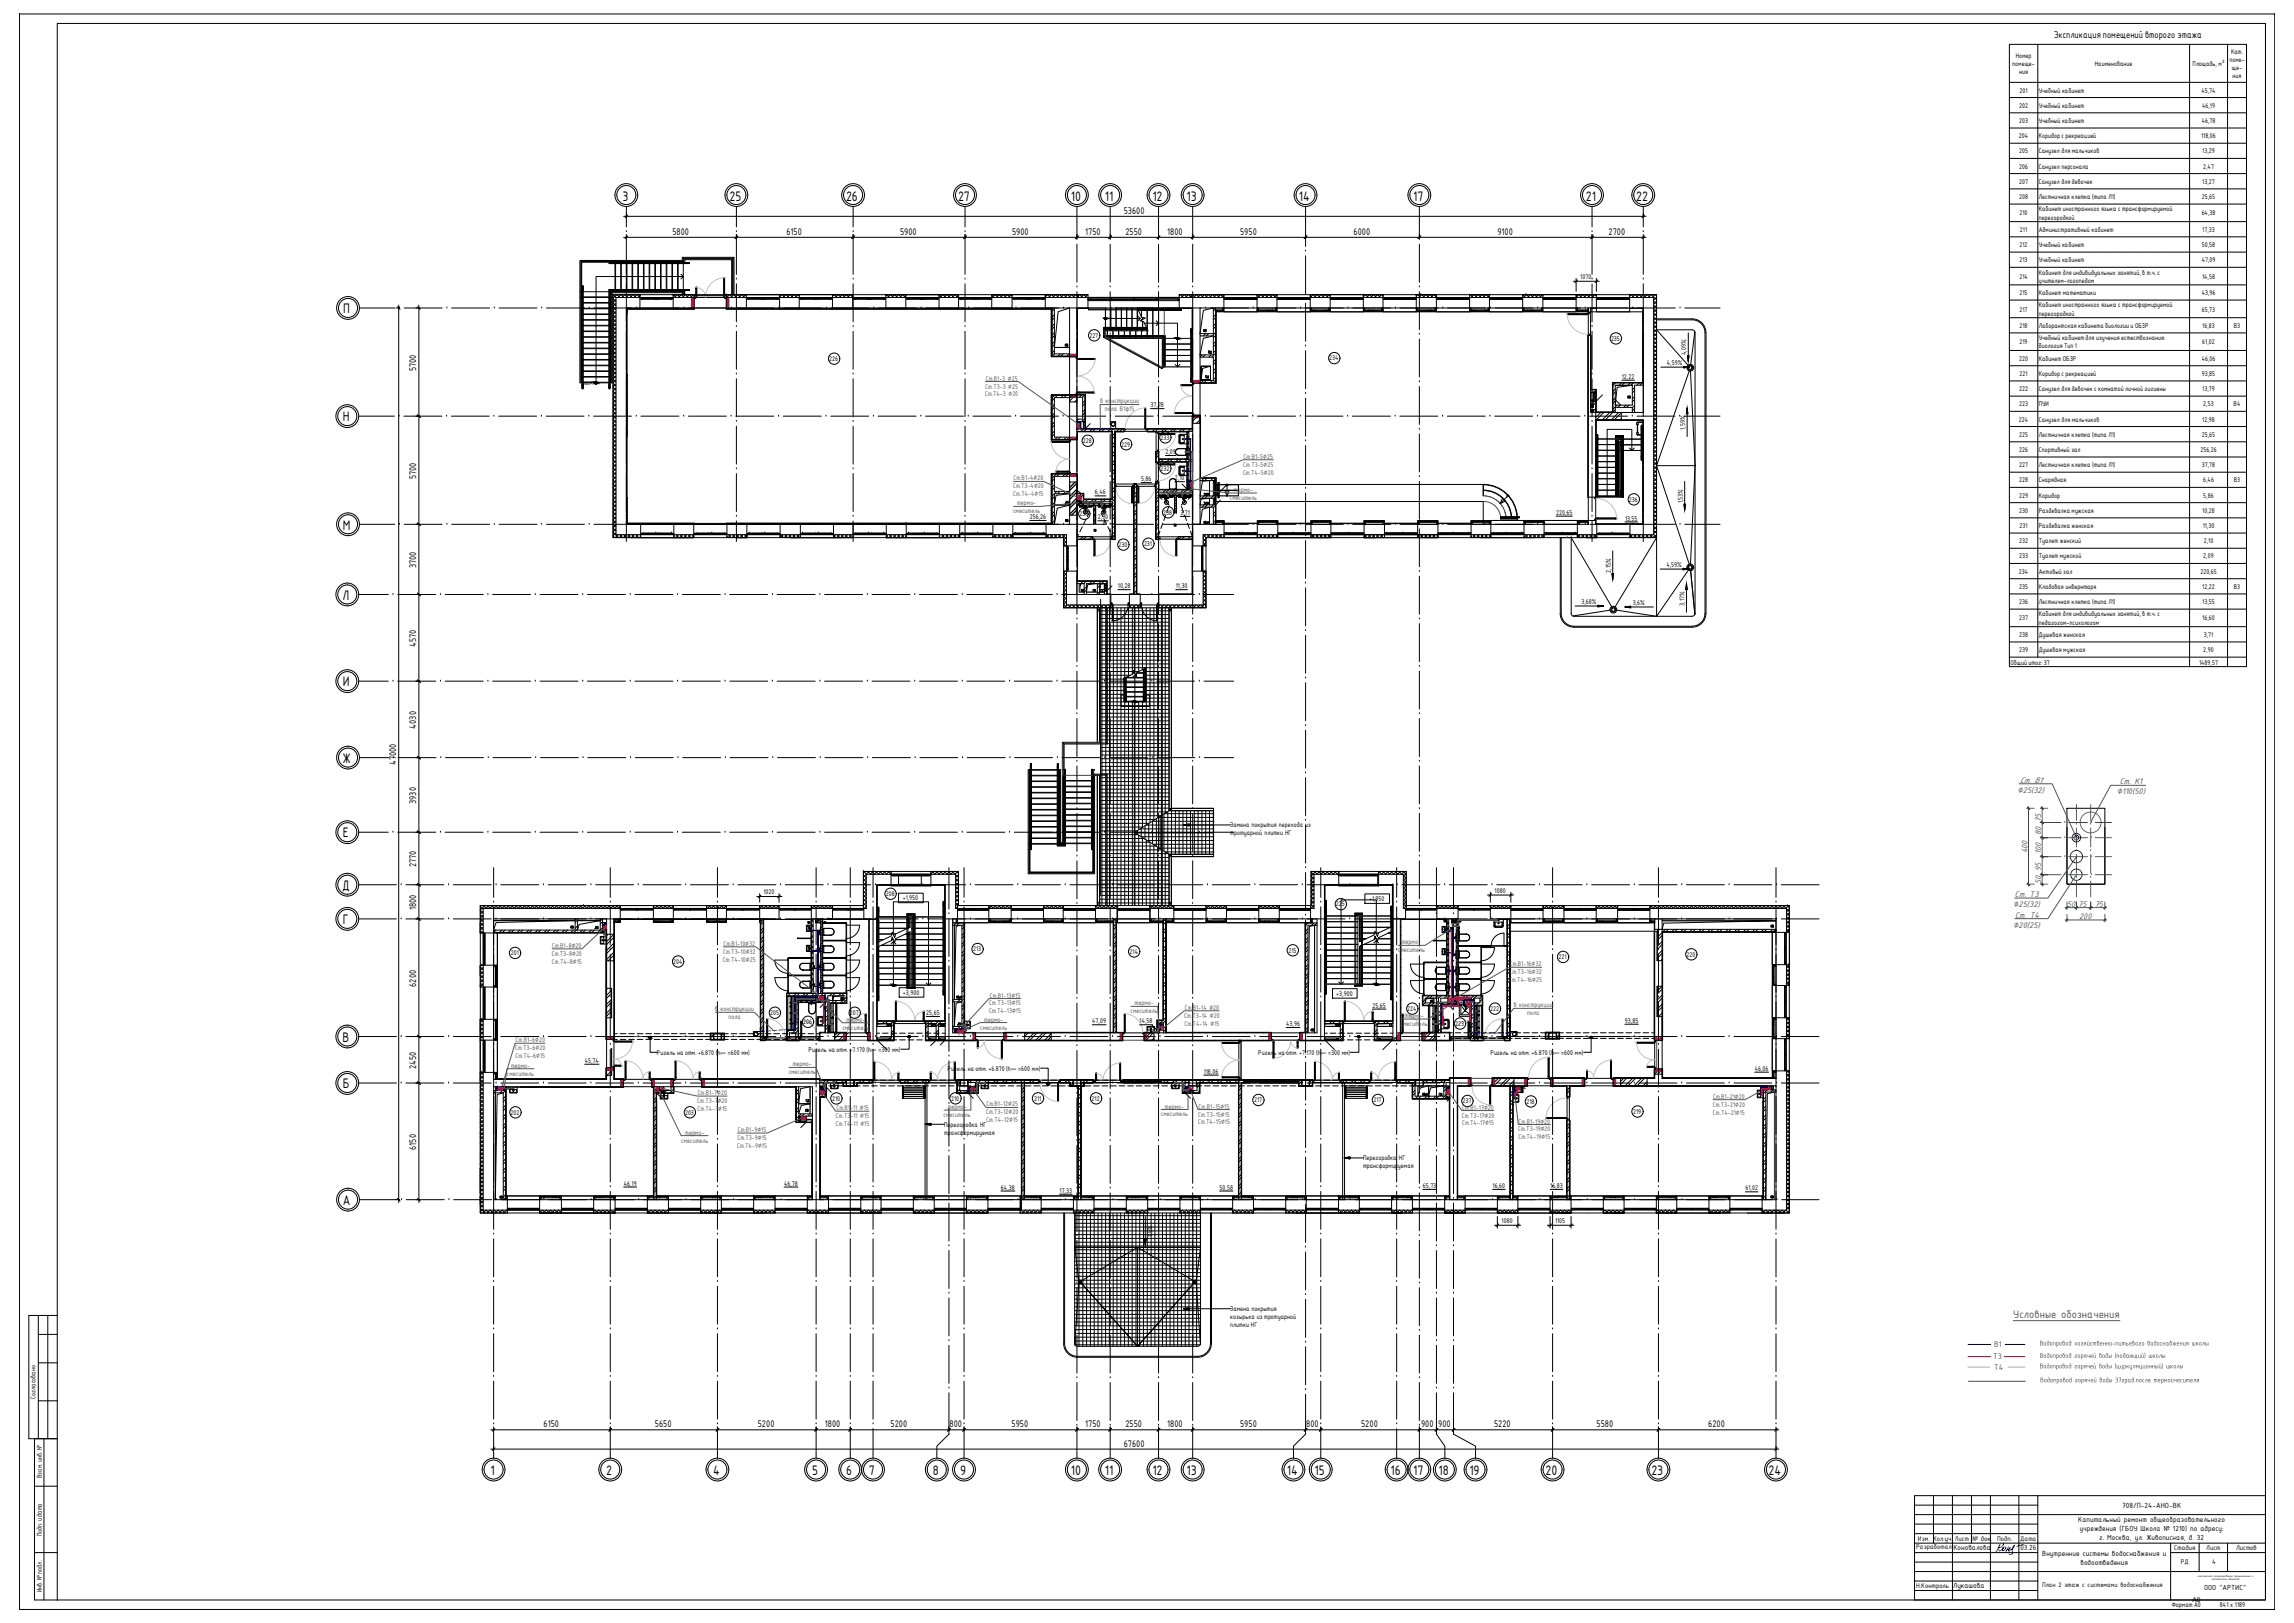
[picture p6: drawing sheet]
<svg xmlns="http://www.w3.org/2000/svg" width="1189mm" height="841mm" viewBox="0 0 1189 841" stroke-linecap="round" stroke-linejoin="round" font-family="sans-serif">
<defs><g id="words">
<g font-size="6.9">
<text x="323" y="104">3</text>
<text x="378" y="104">25</text>
<text x="438" y="104">26</text>
<text x="496" y="104">27</text>
<text x="555" y="104">10</text>
<text x="573" y="104">11</text>
<text x="597" y="104">12</text>
<text x="615" y="104">13</text>
<text x="673" y="104">14</text>
<text x="732" y="104">17</text>
<text x="822" y="104">21</text>
<text x="848" y="104">22</text>
<text x="178" y="162">П</text>
<text x="178" y="218">Н</text>
<text x="178" y="274">М</text>
<text x="178" y="311">Л</text>
<text x="178" y="356">И</text>
<text x="177" y="395">Ж</text>
<text x="178" y="434">Е</text>
<text x="177" y="461">Д</text>
<text x="178" y="479">Г</text>
<text x="178" y="540">В</text>
<text x="178" y="564">Б</text>
<text x="178" y="624">А</text>
<text x="254" y="764">1</text>
<text x="314" y="764">2</text>
<text x="370" y="764">4</text>
<text x="421" y="764">5</text>
<text x="439" y="764">6</text>
<text x="450" y="764">7</text>
<text x="483" y="764">8</text>
<text x="498" y="764">9</text>
<text x="555" y="764">10</text>
<text x="573" y="764">11</text>
<text x="597" y="764">12</text>
<text x="615" y="764">13</text>
<text x="667" y="764">14</text>
<text x="681" y="764">15</text>
<text x="721" y="764">16</text>
<text x="732" y="764">17</text>
<text x="746" y="764">18</text>
<text x="761" y="764">19</text>
<text x="801" y="764">20</text>
<text x="856" y="764">23</text>
<text x="917" y="764">24</text>
</g>
<text font-size="6.1" fill="#545454" x="1043" y="683">Условные обозначения</text>
<g font-size="4.8">
<text x="1064" y="20">Экспликация помещений второго этажа</text>
<text x="582" y="111">53600</text>
<text x="348" y="122">5800</text>
<text x="408" y="122">6150</text>
<text x="466" y="122">5900</text>
<text x="524" y="122">5900</text>
<text x="562" y="122">1750</text>
<text x="583" y="122">2550</text>
<text x="605" y="122">1800</text>
<text x="643" y="122">5950</text>
<text x="701" y="122">6000</text>
<text x="776" y="122">9100</text>
<text x="834" y="122">2700</text>
<text x="216" y="192" transform="rotate(-90 216 192)">5700</text>
<text x="216" y="248" transform="rotate(-90 216 248)">5700</text>
<text x="216" y="295" transform="rotate(-90 216 295)">3700</text>
<text x="216" y="335" transform="rotate(-90 216 335)">4570</text>
<text x="216" y="378" transform="rotate(-90 216 378)">4030</text>
<text x="205" y="397" transform="rotate(-90 205 397)">47000</text>
<text x="216" y="417" transform="rotate(-90 216 417)">3930</text>
<text x="216" y="449" transform="rotate(-90 216 449)">2770</text>
<text x="216" y="472" transform="rotate(-90 216 472)">1800</text>
<text x="216" y="511" transform="rotate(-90 216 511)">6200</text>
<text x="216" y="554" transform="rotate(-90 216 554)">2450</text>
<text x="216" y="596" transform="rotate(-90 216 596)">6150</text>
<text x="282" y="740">6150</text>
<text x="339" y="740">5650</text>
<text x="393" y="740">5200</text>
<text x="427" y="740">1800</text>
<text x="462" y="740">5200</text>
<text x="492" y="740">800</text>
<text x="524" y="740">5950</text>
<text x="562" y="740">1750</text>
<text x="583" y="740">2550</text>
<text x="605" y="740">1800</text>
<text x="643" y="740">5950</text>
<text x="677" y="740">800</text>
<text x="705" y="740">5200</text>
<text x="736" y="740">900</text>
<text x="745" y="740">900</text>
<text x="774" y="740">5220</text>
<text x="827" y="740">5580</text>
<text x="885" y="740">6200</text>
<text x="582" y="750">67600</text>
</g>
<g font-size="4.6" fill="#545454">
<text x="1047" y="406">Ст. В1</text>
<text x="1099" y="406">Ст. К1</text>
<text x="1046" y="411">∅25(32)</text>
<text x="1097" y="412">∅110(50)</text>
<text x="1044" y="465">Ст. Т3</text>
<text x="1043" y="470">∅25(32)</text>
<text x="1044" y="475">Ст. Т4</text>
<text x="1043" y="481">∅20(25)</text>
<text x="1033" y="698">В1</text>
<text x="1033" y="704">Т3</text>
<text x="1033" y="710">Т4</text>
</g>
<g font-size="4.6" fill="#0037dd">
<text x="1058" y="426" transform="rotate(-90 1058 426)">75</text>
<text x="1058" y="433" transform="rotate(-90 1058 433)">80</text>
<text x="1051" y="442" transform="rotate(-90 1051 442)">400</text>
<text x="1058" y="442" transform="rotate(-90 1058 442)">100</text>
<text x="1058" y="451" transform="rotate(-90 1058 451)">95</text>
<text x="1058" y="458" transform="rotate(-90 1058 458)">50</text>
<text x="1071" y="470">50</text>
<text x="1077" y="470">75</text>
<text x="1086" y="470">75</text>
<text x="1078" y="476">200</text>
</g>
<text font-size="4.2" x="1100" y="781">708/П-24-АНО-ВК</text>
<g font-size="4.1">
<text x="1077" y="789">Капитальный ремонт общеобразовательного</text>
<text x="1078" y="794">учреждения (ГБОУ Школа № 1210) по адресу:</text>
<text x="1088" y="798">г. Москва, ул. Живописная, д. 32</text>
<text x="1012" y="803">Коновалова</text>
<text x="1047" y="803">03.26</text>
<text x="1058" y="806">Внутренние системы водоснабжения и</text>
<text x="1078" y="811">водоотведения</text>
<text x="1012" y="823">Лукашова</text>
<text x="1142" y="824">ООО &quot;АРТИС&quot;</text>
</g>
<g font-size="3.8" fill="#545454">
<text x="511" y="197">Ст.В1-3 ∅25</text>
<text x="511" y="201">Ст.Т3-3 ∅25</text>
<text x="510" y="205">Ст.Т4-3 ∅20</text>
<text x="570" y="209">в конструкции</text>
<text x="573" y="213">пола В1ф15</text>
<text x="645" y="238">Ст.В1-5∅25</text>
<text x="644" y="246">Ст.Т4-5∅20</text>
<text x="644" y="242">Ст.Т3-5∅25</text>
<text x="525" y="249">Ст.В1-4∅20</text>
<text x="525" y="253">Ст.Т3-4∅20</text>
<text x="525" y="257">Ст.Т4-4∅15</text>
<text x="639" y="255">термо-</text>
<text x="527" y="262">термо-</text>
<text x="637" y="259">смеситель</text>
<text x="525" y="266">смеситель</text>
<text x="286" y="491">Ст.В1-8∅20</text>
<text x="375" y="490">Ст.В1-10∅32</text>
<text x="726" y="489">термо-</text>
<text x="286" y="495">Ст.Т3-8∅20</text>
<text x="375" y="494">Ст.Т3-10∅32</text>
<text x="724" y="493">смеситель</text>
<text x="286" y="499">Ст.Т4-8∅15</text>
<text x="375" y="498">Ст.Т4-10∅25</text>
<text x="782" y="501">Ст.В1-16∅32</text>
<text x="782" y="509">Ст.Т4-16∅25</text>
<text x="782" y="505">Ст.Т3-16∅32</text>
<text x="513" y="521">Ст.Т3-13∅15</text>
<text x="513" y="517">Ст.В1-13∅15</text>
<text x="588" y="521">термо-</text>
<text x="371" y="524">в конструкции</text>
<text x="513" y="525">Ст.Т4-13∅15</text>
<text x="586" y="525">смеситель</text>
<text x="614" y="527">Ст.Т3-14 ∅20</text>
<text x="614" y="523">Ст.</text>
<text x="618" y="523">В1-14 ∅20</text>
<text x="728" y="528">термо</text>
<text x="736" y="528">-</text>
<text x="784" y="522">в конструкции</text>
<text x="791" y="526">пола</text>
<text x="378" y="528">пола</text>
<text x="437" y="534">смеситель</text>
<text x="439" y="529">термо-</text>
<text x="508" y="533">смеситель</text>
<text x="510" y="529">термо-</text>
<text x="614" y="531">Ст.Т4-14 ∅15</text>
<text x="726" y="532">смеситель</text>
<text x="267" y="544">Ст.Т3-6∅20</text>
<text x="267" y="540">Ст.В1-6∅20</text>
<text x="267" y="548">Ст.Т4-6∅15</text>
<text x="263" y="557">смеситель</text>
<text x="265" y="553">термо-</text>
<text x="409" y="557">смеситель</text>
<text x="411" y="553">термо-</text>
<text x="362" y="568">Ст.В1-7∅20</text>
<text x="888" y="569">Ст.В1-21∅20</text>
<text x="361" y="572">Ст.Т3-7∅20</text>
<text x="361" y="576">Ст.Т4-7∅15</text>
<text x="433" y="575">Ст.В1-11 ∅15</text>
<text x="491" y="575">термо-</text>
<text x="511" y="573">Ст.В1-12∅25</text>
<text x="604" y="574">термо-</text>
<text x="621" y="574">Ст.В1-15∅15</text>
<text x="758" y="575">Ст.В1-17∅20</text>
<text x="888" y="573">Ст.Т3-21∅20</text>
<text x="433" y="579">Ст.Т3-11 ∅15</text>
<text x="489" y="579">смеситель</text>
<text x="511" y="577">Ст.Т3-12∅20</text>
<text x="511" y="582">Ст.Т4-12∅15</text>
<text x="602" y="579">смеситель</text>
<text x="621" y="579">Ст.Т3-15∅15</text>
<text x="758" y="579">Ст.Т3-17∅20</text>
<text x="888" y="578">Ст.Т4-21∅15</text>
<text x="355" y="588">термо-</text>
<text x="382" y="587">Ст.В1-9∅15</text>
<text x="433" y="584">Ст.Т4-11 ∅15</text>
<text x="621" y="583">Ст.Т4-15∅15</text>
<text x="758" y="583">Ст.Т4-17∅15</text>
<text x="787" y="586">Ст.Т3-19∅20</text>
<text x="787" y="582">Ст.В1-19∅20</text>
<text x="353" y="592">смеситель</text>
<text x="382" y="591">Ст.Т3-9∅15</text>
<text x="787" y="590">Ст.Т4-19∅15</text>
<text x="382" y="595">Ст.Т4-9∅15</text>
<text x="1057" y="697">Водопровод хозяйственно</text>
<text x="1095" y="697">-питьевого водоснабжения школы</text>
<text x="1057" y="704">Водопровод горячей воды</text>
<text x="1096" y="704">(подающий</text>
<text x="1111" y="704">) школы</text>
<text x="1057" y="709">Водопровод горячей воды</text>
<text x="1096" y="709">(циркуляционный</text>
<text x="1120" y="709">) школы</text>
<text x="1057" y="716">Водопровод горячей воды</text>
<text x="1096" y="716">37 град</text>
<text x="1106" y="716">.после термосмесителя</text>
</g>
<g font-size="3.8">
<text x="993" y="803">Разработал</text>
<text x="994" y="798">Изм. Кол.уч.</text>
<text x="1013" y="798">Лист</text>
<text x="1022" y="798">№ док.</text>
<text x="1035" y="798">Подп.</text>
<text x="1047" y="798">Дата</text>
<text x="1127" y="803">Стадия</text>
<text x="1143" y="803">Лист</text>
<text x="1159" y="803">Листов</text>
<text x="1130" y="811">РД</text>
<text x="1146" y="811">4</text>
<text x="993" y="823">Н.Контроль</text>
</g>
<text font-size="3.7" x="1058" y="823">План 2 этаж с системами водоснабжения</text>
<g font-size="3.4">
<text x="1045" y="30">Номер</text>
<text x="1156" y="28">Кат.</text>
<text x="1043" y="34">помеще-</text>
<text x="1086" y="34">Наименование</text>
<text x="1136" y="34">Площадь, м²</text>
<text x="1155" y="32">поме-</text>
<text x="1046" y="38">ния</text>
<text x="1157" y="36">ще-</text>
<text x="1157" y="40">ния</text>
<text x="1047" y="48">201</text>
<text x="1057" y="48">Учебный кабинет</text>
<text x="1141" y="48">45,74</text>
<text x="1046" y="56">202</text>
<text x="1057" y="56">Учебный кабинет</text>
<text x="1141" y="56">46,19</text>
<text x="1046" y="64">203</text>
<text x="1057" y="64">Учебный кабинет</text>
<text x="1141" y="64">46,78</text>
<text x="1046" y="72">204</text>
<text x="1057" y="72">Коридор с рекреацией</text>
<text x="1141" y="72">118,06</text>
<text x="1046" y="80">205</text>
<text x="1057" y="80">Санузел для мальчиков</text>
<text x="1141" y="80">13,29</text>
<text x="1046" y="87">206</text>
<text x="1057" y="87">Санузел персонала</text>
<text x="1142" y="87">2,47</text>
<text x="1046" y="95">207</text>
<text x="1057" y="95">Санузел для девочек</text>
<text x="1141" y="95">13,27</text>
<text x="1046" y="103">208</text>
<text x="1057" y="103">Лестничная клетка (типа Л1)</text>
<text x="1141" y="103">25,65</text>
<text x="1047" y="112">210</text>
<text x="1057" y="110">Кабинет иностранного языка с трансформируемой</text>
<text x="1057" y="114">перегородкой</text>
<text x="1141" y="112">64,38</text>
<text x="1047" y="120">211</text>
<text x="1057" y="120">Административный кабинет</text>
<text x="1141" y="120">17,33</text>
<text x="1047" y="128">212</text>
<text x="1057" y="128">Учебный кабинет</text>
<text x="1141" y="128">50,58</text>
<text x="1047" y="136">213</text>
<text x="1057" y="136">Учебный кабинет</text>
<text x="1141" y="136">47,09</text>
<text x="1057" y="142">Кабинет для индивидуальных занятий, в т.ч. с</text>
<text x="819" y="145">1070</text>
<text x="1047" y="144">214</text>
<text x="1057" y="147">учителем-логопедом</text>
<text x="1141" y="144">14,58</text>
<text x="1047" y="153">215</text>
<text x="1057" y="153">Кабинет математики</text>
<text x="1141" y="153">43,96</text>
<text x="1047" y="161">217</text>
<text x="1057" y="159">Кабинет иностранного языка с трансформируемой</text>
<text x="1141" y="161">65,73</text>
<text x="1057" y="163">перегородкой</text>
<text x="1047" y="170">218</text>
<text x="1057" y="170">Лаборантская кабинета биологии и ОБЗР</text>
<text x="1141" y="170">16,83</text>
<text x="1158" y="170">В3</text>
<text x="565" y="175">227</text>
<text x="835" y="177">235</text>
<text x="1047" y="178">219</text>
<text x="1057" y="176">Учебный кабинет для изучения естествознания:</text>
<text x="1141" y="178">61,02</text>
<text x="874" y="184" transform="rotate(-90 874 184)">4,09%</text>
<text x="1057" y="181">биология Тип 1</text>
<text x="430" y="187">226</text>
<text x="689" y="187">234</text>
<text x="864" y="189">4,59%</text>
<text x="1046" y="187">220</text>
<text x="1057" y="187">Кабинет ОБЗР</text>
<text x="1141" y="187">46,06</text>
<text x="841" y="196">12,22</text>
<text x="1047" y="195">221</text>
<text x="1057" y="195">Коридор с рекреацией</text>
<text x="1141" y="195">93,85</text>
<text x="1046" y="203">222</text>
<text x="1057" y="203">Санузел для девочек с комнатой личной гигиены</text>
<text x="1141" y="203">13,79</text>
<text x="596" y="211">37,78</text>
<text x="1046" y="211">223</text>
<text x="1057" y="211">ПУИ</text>
<text x="1142" y="211">2,53</text>
<text x="1158" y="211">В4</text>
<text x="1046" y="218">224</text>
<text x="1057" y="218">Санузел для мальчиков</text>
<text x="1141" y="218">12,98</text>
<text x="601" y="228">233</text>
<text x="873" y="223" transform="rotate(-90 873 223)">1,59%</text>
<text x="1046" y="226">225</text>
<text x="1057" y="226">Лестничная клетка (типа Л1)</text>
<text x="1141" y="226">25,65</text>
<text x="561" y="230">228</text>
<text x="581" y="231">229</text>
<text x="604" y="235">2,09</text>
<text x="1046" y="234">226</text>
<text x="1057" y="234">Спортивный зал</text>
<text x="1140" y="234">256,26</text>
<text x="601" y="244">232</text>
<text x="1046" y="242">227</text>
<text x="1057" y="242">Лестничная клетка (типа Л1)</text>
<text x="1141" y="242">37,78</text>
<text x="591" y="249">5,86</text>
<text x="609" y="249">2,10</text>
<text x="1046" y="250">228</text>
<text x="1057" y="250">Снарядная</text>
<text x="1142" y="250">6,46</text>
<text x="1158" y="250">В3</text>
<text x="567" y="256">6,46</text>
<text x="1046" y="258">229</text>
<text x="1057" y="258">Коридор</text>
<text x="1142" y="258">5,86</text>
<text x="844" y="260">236</text>
<text x="872" y="261" transform="rotate(-90 872 261)">1,53%</text>
<text x="534" y="269">256,26</text>
<text x="559" y="267">239</text>
<text x="569" y="269">2,90</text>
<text x="603" y="267">238</text>
<text x="612" y="267">3,71</text>
<text x="806" y="267">220,65</text>
<text x="842" y="270">13,55</text>
<text x="1046" y="266">230</text>
<text x="1057" y="266">Раздевалка мужская</text>
<text x="1141" y="266">10,28</text>
<text x="1047" y="274">231</text>
<text x="1057" y="274">Раздевалка женская</text>
<text x="1142" y="274">11,30</text>
<text x="1046" y="282">232</text>
<text x="1057" y="282">Туалет женский</text>
<text x="1142" y="282">2,10</text>
<text x="580" y="283">230</text>
<text x="593" y="283">231</text>
<text x="864" y="294">4,59%</text>
<text x="1046" y="289">233</text>
<text x="1057" y="289">Туалет мужской</text>
<text x="1142" y="289">2,09</text>
<text x="835" y="297" transform="rotate(-90 835 297)">2,15%</text>
<text x="1046" y="297">234</text>
<text x="1057" y="297">Актовый зал</text>
<text x="1140" y="297">220,65</text>
<text x="579" y="305">10,28</text>
<text x="609" y="305">11,30</text>
<text x="1046" y="305">235</text>
<text x="1057" y="305">Кладовая инвернтаря</text>
<text x="1141" y="305">12,22</text>
<text x="1158" y="305">В3</text>
<text x="820" y="313">3,68%</text>
<text x="846" y="314">3,6%</text>
<text x="873" y="314" transform="rotate(-90 873 314)">3,17%</text>
<text x="1046" y="313">236</text>
<text x="1057" y="313">Лестничная клетка (типа Л1)</text>
<text x="1141" y="313">13,55</text>
<text x="1046" y="322">237</text>
<text x="1057" y="319">Кабинет для индивидуальных занятий, в т.ч. с</text>
<text x="1057" y="324">педагогом-психологом</text>
<text x="1141" y="322">16,60</text>
<text x="1046" y="330">238</text>
<text x="1057" y="330">Душевая женская</text>
<text x="1142" y="330">3,71</text>
<text x="1046" y="338">239</text>
<text x="1057" y="338">Душевая мужская</text>
<text x="1142" y="338">2,90</text>
<text x="1042" y="344">Общий итог: 37</text>
<text x="1140" y="344">1489,57</text>
<text x="638" y="429">Замена покрытия перехода из</text>
<text x="638" y="433">тротуарной плитки НГ</text>
<text x="396" y="464">1020</text>
<text x="459" y="464">208</text>
<text x="468" y="467">+1,950</text>
<text x="710" y="467">+1,950</text>
<text x="775" y="463">1080</text>
<text x="692" y="470">225</text>
<text x="265" y="495">201</text>
<text x="504" y="493">213</text>
<text x="585" y="494">214</text>
<text x="668" y="494">215</text>
<text x="808" y="497">221</text>
<text x="874" y="496">220</text>
<text x="349" y="499">204</text>
<text x="468" y="515">+3,900</text>
<text x="693" y="516">+3,900</text>
<text x="399" y="526">205</text>
<text x="440" y="526">207</text>
<text x="480" y="526">25,65</text>
<text x="711" y="522">25,65</text>
<text x="729" y="524">224</text>
<text x="772" y="524">222</text>
<text x="416" y="531">206</text>
<text x="566" y="530">47,09</text>
<text x="591" y="530">14,58</text>
<text x="667" y="532">43,96</text>
<text x="754" y="532">223</text>
<text x="842" y="530">93,85</text>
<text x="419" y="545">Ригель на отм. +7.170 (h</text>
<text x="455" y="545">=300 мм)</text>
<text x="303" y="551">45,74</text>
<text x="340" y="547">Ригель на отм. +6.870 (h</text>
<text x="377" y="547">=600 мм)</text>
<text x="652" y="547">Ригель на отм. +7.170 (h</text>
<text x="688" y="547">=300 мм)</text>
<text x="772" y="547">Ригель на отм. +6.870 (h</text>
<text x="809" y="547">=600 мм)</text>
<text x="491" y="555">Ригель</text>
<text x="502" y="555">на отм. +6.870 (h</text>
<text x="528" y="555">=600 мм)</text>
<text x="624" y="556">118,06</text>
<text x="909" y="555">46,06</text>
<text x="431" y="570">210</text>
<text x="493" y="570">210</text>
<text x="536" y="570">211</text>
<text x="566" y="570">212</text>
<text x="650" y="571">217</text>
<text x="712" y="571">217</text>
<text x="758" y="572">237</text>
<text x="791" y="572">218</text>
<text x="265" y="578">202</text>
<text x="355" y="578">203</text>
<text x="846" y="577">219</text>
<text x="489" y="584">Перегородка НГ</text>
<text x="489" y="588">трансформируемая</text>
<text x="706" y="601">Перегородка</text>
<text x="706" y="605">трансформируемая</text>
<text x="725" y="601">НГ</text>
<text x="323" y="614">46,19</text>
<text x="406" y="614">46,78</text>
<text x="519" y="616">64,38</text>
<text x="632" y="616">50,58</text>
<text x="737" y="616">65,73</text>
<text x="774" y="616">16,60</text>
<text x="803" y="616">16,83</text>
<text x="905" y="617">61,02</text>
<text x="549" y="618">17,33</text>
<text x="778" y="634">1080</text>
<text x="806" y="634">1105</text>
<text x="597" y="641" transform="rotate(-90 597 641)">1,5%</text>
<text x="638" y="679">Замена покрытия</text>
<text x="638" y="684">козырька из тротуарной</text>
<text x="638" y="688">плитки НГ</text>
<text x="18" y="725" transform="rotate(-90 18 725)">Согласовано</text>
<text x="22" y="766" transform="rotate(-90 22 766)">Взам. инв. №</text>
<text x="22" y="796" transform="rotate(-90 22 796)">Подп. и дата</text>
<text x="22" y="825" transform="rotate(-90 22 825)">Инв. № подл.</text>
<text x="1125" y="833">Формат А0</text>
<text x="1136" y="830">A0</text>
<text x="1150" y="833">841 х 1189</text>
</g>
<text font-size="2.7" x="302" y="199">ВВЕРХ</text>
<g font-size="1.9">
<text x="452" y="544">риг .</text>
<text x="374" y="546">риг .</text>
<text x="685" y="546">риг .</text>
<text x="806" y="546">риг .</text>
<text x="524" y="554">риг .</text>
</g>
<g font-size="1.5">
<text x="1139" y="817">комплексное проектирование промышленных и</text>
<text x="1146" y="819">гражданских объектов</text>
</g>
</g></defs>
<path d="M10 7h.1M10 7h1169v827h-1169zM10 7v827M1179 7h.1M1179 7v827M25 682v64" fill="none" stroke="#000" stroke-width=".52"/>
<path d="M30 12h1144v817h-1144zM20 691h10M20 682v64M30 682h-15v64h15M20 706h10M20 726h10M18 746v83h12M23 746v83M18 770h12M18 805h12" fill="none" stroke="#000" stroke-width=".52"/>
<g fill="none" stroke="#000" stroke-width=".52">
<path d="M992 775h182v54h-182zM992 780h64M1002 775v25M1012 775v54M1022 775v25M1032 775v54M1046 775v54M1056 775v54M992 790h64M992 785h182M992 795h64M992 800h182"/>
<path d="M1125 800v29M1140 800v14M1154 800v14M992 814h182M992 805h64M992 819h64M992 809h64M1125 805h49M992 824h64"/>
</g>
<g fill="none" stroke="#000" stroke-width=".52">
<path d="M1056 23v318M1135 23v322M1154 23v322M1164 23h-123v322h123M1164 23v20h-123M1164 23v322M1041 58h123M1041 51h123M1041 74h123M1041 66h123M1041 98h123M1041 90h123"/>
<path d="M1041 82h123M1041 115h123M1041 106h123M1041 139h123M1041 131h123M1041 123h123M554 160l-6 2-2 18h8M1041 155h123M1041 148h123M552 178l1 1h-1zM553 179h.1M553 178v1"/>
<path d="M1041 173h123M1041 165h123M846 200l-8 1-1 9M1041 197h123M1041 190h123M1041 182h123M833 214h.1M837 214h3M844 205v1M844 206h1M845 206h.1M845 205v1"/>
<path d="M845 205h-1v1h1M845 205h.1M1041 213h123M1041 205h123M1041 237h123M1041 229h123M1041 221h123M600 257l2 2M603 260l3 2M615 260l-3 2M618 257l-2 2M622 257l1-8h4v8"/>
<path d="M624 256h1l-1 1M624 256h1M625 256v1zM626 257v-1v1M642 251v6M769 251v6M1041 253h123M1041 245h123M558 261l3 2M559 277l-1 2M561 273l-1 3M562 263l2 2"/>
<path d="M563 269l-1 3M564 266l-1 2M571 266l1 2M572 269l1 3M573 263l-2 2M574 273l1 3M576 277l1 2M577 261l-3 2M601 275l-1 4M603 271l-1 3M604 267l-1 3M606 262l-1 4"/>
<path d="M612 262l1 4M614 267l1 3M615 271l1 3M617 275l1 4M622 262v-3l5-1v4M622 272l1-8 4-1v9M624 260h1l-1 1M624 261h1M625 261h.1M625 260h.1M626 261v-1v1v-1v1M786 269v1"/>
<path d="M1041 276h123M1041 268h123M1041 260h123M1041 300h123M1041 292h123M1041 284h123M559 302v5h3M560 306h1v1zM561 306h.1M561 306v-1v2l1-1M561 306h1M562 306h.1"/>
<path d="M562 302l-2 1-1 4M566 306h1v1zM567 306h1M567 305l1 1M568 305l-1 2 1-1M569 302l-5 1-1 4h6M570 311v153M1041 316h123M1041 308h123M1041 333h123M1041 325h123M1041 341h123v4"/>
<path d="M583 360h-2v6h15v-6h-3M455 475h15M318 539h2M318 536h2M321 539h3M321 536h3M326 539h3M326 536h3M330 539h3M330 536h3M335 539h3M335 536h3"/>
<path d="M339 539h3M339 536h3M344 539h2M344 536h2M348 539h3M348 536h3M352 539h3M352 536h3M357 539h3M357 536h3M361 539h3M361 536h3"/>
<path d="M366 539h3M366 536h3M370 539h3M370 536h3M374 539h3M374 536h3M379 539h3M379 536h3M383 539h3M383 536h3M388 539h3M388 536h3"/>
<path d="M392 539h3M392 536h3M397 539h3M397 536h3M401 539h3M401 536h3M405 539h3M405 536h3M410 539h3M410 536h3M414 539h3M414 536h3"/>
<path d="M419 539h3M419 536h3M423 539h2M423 536h2M454 535h2M454 539h2M457 535h3M457 539h3M462 535h3M462 539h3M466 535h3M466 539h3"/>
<path d="M471 535h3M471 539h3M475 535h3M475 539h3M479 535h3M479 539h3M484 535h3M484 539h3M488 535h2M488 539h2M686 535h2M686 539h2"/>
<path d="M689 535h3M689 539h3M694 535h3M694 539h3M698 535h3M698 539h3M703 535h3M703 539h3M707 535h3M707 539h3M711 535h3M711 539h3"/>
<path d="M716 535h3M716 539h3M720 535h2M720 539h2M751 535h2M751 538h2M754 535h3M754 538h3M759 535h3M759 538h3M763 535h3M763 538h3"/>
<path d="M767 535h3M768 538h2M772 535h3M772 538h3M776 535h3M776 538h3M781 535h3M781 538h3M785 535h3M785 538h3M790 535h3M790 538h3"/>
<path d="M794 535h3M794 538h3M798 535h3M798 538h3M803 535h3M803 538h3M807 535h3M807 538h3M812 535h3M812 538h3M816 535h3M816 538h3"/>
<path d="M821 535h3M821 538h3M825 535h3M825 538h3M829 535h3M829 538h3M834 535h3M834 538h3M838 535h3M838 538h3M843 535h3M843 538h3"/>
<path d="M847 535h3M847 538h3M851 535h3M852 538h2M856 535h2M856 538h2M425 560h3M430 560h3M434 560h3M438 560h3M443 560h3M447 560h3"/>
<path d="M452 560h3M456 560h3M461 560h3M465 560h3M469 560h3M474 560h3M478 560h3M483 560h3M487 560h3M492 560h2M496 560h3M500 560h3"/>
<path d="M505 560h3M509 560h3M514 560h3M518 560h3M522 560h3M527 560h3M531 560h3M536 560h3M540 560h3M545 560h3M549 560h3M553 560h3"/>
<path d="M558 560h3M562 560h3M567 560h3M571 560h3M576 560h3M580 560h3M584 560h3M589 560h3M593 560h3M598 560h3M602 560h3M607 560h3"/>
<path d="M611 560h3M615 560h3M620 560h3M624 560h3M629 560h3M633 560h3M638 560h2M642 560h3M646 560h3M651 560h3M655 560h3M660 560h3"/>
<path d="M664 560h3M668 560h3M673 560h3M677 560h3M682 560h3M686 560h3M691 560h3M695 560h3M699 560h3M704 560h3M708 560h3M713 560h3"/>
<path d="M717 560h3M722 560h3M726 560h3M730 560h3M735 560h3M739 560h3M744 560h3M748 560h3M425 563h3M430 563h3M434 563h3M438 563h3"/>
<path d="M443 563h3M447 563h3M452 563h3M456 563h3M461 563h3M465 563h3M469 563h3M474 563h3M478 563h3M483 563h3M487 563h3M492 563h2"/>
<path d="M496 563h3M500 563h3M505 563h3M509 563h3M514 563h3M518 563h3M522 563h3M527 563h3M531 563h3M536 563h3M540 563h3M545 563h3"/>
<path d="M549 563h3M553 563h3M558 563h3M562 563h3M567 563h3M571 563h3M576 563h3M580 563h3M584 563h3M589 563h3M593 563h3M598 563h3"/>
<path d="M602 563h3M607 563h3M611 563h3M615 563h3M620 563h3M624 563h3M629 563h3M633 563h3M638 563h2M642 563h3M646 563h3M651 563h3"/>
<path d="M655 563h3M660 563h3M664 563h3M668 563h3M673 563h3M677 563h3M682 563h3M686 563h3M691 563h3M695 563h3M699 563h3M704 563h3"/>
<path d="M708 563h3M713 563h3M717 563h3M722 563h3M726 563h3M730 563h3M735 563h3M739 563h3M744 563h3M748 563h3"/>
<circle cx="569" cy="316" r=".5"/>
<circle cx="606" cy="316" r=".5"/>
<circle cx="606" cy="419" r=".5"/>
<circle cx="606" cy="443" r=".5"/>
<circle cx="569" cy="468" r=".5"/>
<circle cx="606" cy="468" r=".5"/>
</g>
<g fill="none" stroke="#000" stroke-width=".52">
<path d="M318 159l1 1M318 155h.1M318 157l1 1M318 155l1 1M318 153l1 1M319 154h41M319 154v123h234v6M319 159l-1 2M319 155l-1 2M319 157l-1 2M320 153l-2 2M320 153l1 1"/>
<path d="M322 153l-2 1M322 153l1 1M322 153h.1M324 153l-2 1M324 153l1 1M324 153h.1M325 160h79M326 153l-2 1M326 153l2 1M328 153l-2 1M328 153l2 1M329 153h.1"/>
<path d="M330 153l-1 1M330 153l2 1M332 153v7M332 153l-1 1M349 153v7M349 153l2 1M351 153l-2 1M351 153l2 1M353 153l-2 1M353 153l2 1M355 153l-1 1M355 153l2 1"/>
<path d="M357 153l-1 1M357 153l2 1M359 153l-1 1M359 153h1M360 160v-7h-42v126h233v36h25v-2h-23v-17M360 154h16M376 153h.1M376 160v-7h188v7h-6v25h-4M376 154h28M376 153l2 1M378 153h.1M378 153l-1 1"/>
<path d="M378 153l2 1M380 153l-1 1M380 153l2 1M382 153l-1 1M382 153l2 1M384 153l-1 1M384 153l2 1M386 153l-1 1M387 153h.1M387 153v7M404 153v7M404 154h1"/>
<path d="M405 153l-1 1M406 153l1 1M407 153l-1 1M407 153l2 1M409 153l-1 1M410 153l1 1M411 153l-1 1M412 153l1 1M413 153l-1 1M414 153h.1M414 153v7h-10M414 154h.1"/>
<path d="M431 154h-27h453v123M431 153v7M431 154h1M432 153l-1 1M432 153l2 1M434 153h.1M434 153l-1 1M435 153l1 1M436 153l-1 1M437 153l1 1M438 153l-1 1M439 153l1 1"/>
<path d="M440 153h.1M441 153l-2 1M441 153l1 1M442 153v7M442 153l-1 1M459 153v7M459 153h.1M460 153l1 1M461 153l-1 1M462 153l1 1M464 153l-2 1M464 153l1 1"/>
<path d="M466 153l-2 1M466 153l1 1M466 153h.1M468 153l-2 1M468 153l1 1M469 153v7M469 153l-1 1M487 153v7M487 153l1 1M489 153l-2 1M489 153l1 1M491 153l-2 1"/>
<path d="M491 153l1 1M493 153l-2 1M493 153l1 1M495 153l-2 1M495 153l1 1M497 153v7M497 153l-2 1M514 153v7M514 153l1 1M516 153l-2 1M516 153l1 1M518 153l-2 1"/>
<path d="M518 153l1 1M518 153h.1M520 153h.1M520 153l-2 1M520 153l2 1M522 153l-2 1M522 153l2 1M524 153l-1 1M524 153h.1M525 153v7M542 153v7h-128M542 153h.1"/>
<path d="M542 154h.1M543 153l-1 1M543 153l1 1M545 153l-2 1M545 153l2 1M546 160h8v23M547 153l-2 1M547 153l2 1M547 153h.1M549 153l-1 1M549 153l2 1M550 153h.1"/>
<path d="M551 153l-1 1M551 153l2 1M553 153l-1 1M553 153l2 1M555 153l-1 1M555 153l2 1M556 153h.1M557 153l-1 1M558 153l1 1M559 153h.1M559 154h.1M559 153l-1 1"/>
<path d="M560 153l1 1M562 153l-2 1M562 153l1 1M564 153h-1M564 153l-2 1M611 154h.1M612 153h-1M612 153l1 1M614 153l-2 1M614 153l1 1M616 153l-2 1M616 153l1 1"/>
<path d="M618 153l-2 1M618 153h.1M618 153l2 1M620 153l-2 1M620 153l2 1M622 153l-1 1M622 153l2 1M624 153l-1 1M624 153l2 1M626 153l-1 1M626 153l2 1M628 153l-1 1"/>
<path d="M629 153l1 1M629 160h-7v13M630 160h4M630 153l-1 1M631 153l1 1M632 153l-1 1M633 153l1 1M634 153h.1M634 153l-1 1M634 153v7M651 153v7M651 153h1"/>
<path d="M652 153l1 1M652 160h9M653 153l-1 1M654 153l1 1M655 153l-1 1M656 153l1 1M657 153l-1 1M658 153l1 1M660 153l-2 1M660 153l1 1M660 153h.1M662 153l-2 1"/>
<path d="M662 153v7M679 153v7M679 153l1 1M680 160h9M680 153l-1 1M681 153l1 1M681 153h.1M682 153l-1 1M683 153l1 1M683 153h.1M685 153l-2 1M685 153l1 1"/>
<path d="M687 153l-2 1M687 153l1 1M688 153h.1M689 153l-2 1M689 153h.1M689 153v7M707 153v7M707 154h.1M707 160h9M708 153l-1 1M708 153l1 1M710 153l-2 1"/>
<path d="M710 153l1 1M711 153h.1M712 153l-2 1M712 153l1 1M714 153l-2 1M714 153l1 1M716 153l-2 1M716 153h1M717 153v7M717 154h-1M734 153v7M734 154h.1"/>
<path d="M735 153h-1M735 160h9M735 153l1 1M735 153h.1M737 153l-2 1M737 153l1 1M739 153l-2 1M739 153l1 1M740 153h.1M741 153l-2 1M741 153l2 1M743 153l-1 1"/>
<path d="M743 153l1 1M744 153v7M744 153v1M762 153h.1M762 153v7M762 153l1 1M762 160h9M763 153h.1M764 153l-2 1M764 153l2 1M766 153l-2 1M766 153l2 1"/>
<path d="M768 153l-1 1M768 153l2 1M770 153l-1 1M770 153l2 1M772 153v7M772 153l-1 1M789 153v7M789 153l2 1M790 160h9M791 153l-2 1M791 153l2 1M792 153h.1"/>
<path d="M793 153l-1 1M793 153l2 1M795 153l-1 1M795 153l2 1M797 153l-1 1M797 153l2 1M799 153l-1 1M800 153h.1M800 153v7M817 153v7M817 153l1 1M817 153h.1"/>
<path d="M818 153l-1 1M818 153l2 1M820 153l-1 1M820 153l2 1M822 153l-1 1M822 153l2 1M823 160v1M824 160v42M824 153l-1 1M825 153l1 1M825 153h.1M826 153l-1 1"/>
<path d="M827 153h.1M827 153v7h-9M827 154h.1M845 153h.1M845 153v7h7M845 154h.1M845 153l2 1M847 153l-1 1M848 153l1 1M849 153l-1 1M850 153l1 1M851 153l-1 1"/>
<path d="M852 153l1 1M853 153h.1M854 153l-2 1M854 153l1 1M855 153h.1M856 153l-2 1M856 153l2 2M857 158l1 2M857 156l1 1M858 153l-2 1M858 153h.1M858 154l-1 1"/>
<path d="M858 156l-1 2M858 158l-1 2M858 157h1M858 155h1M858 160h1M318 161h.1M318 169h.1M318 180l1 1M318 178l1 1M318 176l1 1M318 174l1 1M318 171l1 2"/>
<path d="M318 169l1 2M318 167l1 2M318 165l1 2M318 163l1 2M318 161l1 2M319 161l-1 2M319 164l-1 1M319 166l-1 1M319 168l-1 1M319 170l-1 1M319 172l-1 1M319 174l-1 1"/>
<path d="M319 176l-1 2M319 178l-1 2M622 174v10M823 161v1M823 162v11M824 162h.1M824 174h.1M857 179l1 1M857 177l1 1M857 175l1 1M857 173l1 1M857 171l1 1"/>
<path d="M857 168l1 2M857 166l1 2M857 164l1 2M857 162l1 2M857 160l1 2M858 160l-1 2M858 167l-1 1M858 162l-1 2M858 164l-1 2M858 169l-1 1M858 171l-1 1M858 173l-1 1"/>
<path d="M858 175l-1 1M858 168h1M858 166h1M858 171h1M859 171h18h1v1v146l-1 1h-61M859 166h18a7 7 0 0 1 7 6v146a7 7 0 0 1-7 6M859 165h18a7 7 0 0 1 7 7M859 177l-2 1M859 179l-2 2M884 172v146M318 183h.1M318 191h.1"/>
<path d="M318 199l1 1M318 197l1 1M318 194l1 2M318 192l1 2M318 190l1 2M318 188l1 2M318 186l1 2M318 184l1 1M318 182l1 1M319 180l-1 2M319 182l-1 2M319 184l-1 2"/>
<path d="M319 186l-1 2M319 189l-1 1M319 191l-1 1M319 193l-1 1M319 195l-1 1M319 197l-1 1M319 199l-1 1M554 185v20M558 186v18M618 199v16M622 185v12M852 198v16h-5"/>
<path d="M857 200l1 1M857 198l1 1M857 196l2 1M857 194l1 1M857 191l2 2M857 189l1 2M857 187l1 2M857 185l1 2M857 183l1 2M857 181l1 1M858 194l-1 1M858 181l-1 2"/>
<path d="M858 183l-1 2M858 185l-1 2M858 187l-1 2M858 189l-1 2M858 192l-1 1M858 196l-1 1M858 198l-1 1M858 200l-1 1M858 190h1M858 182h1M858 188h1M858 199h1"/>
<path d="M859 189h-1M318 205l1 1M318 219l1 2M318 217l1 2M318 215l1 2M318 213l1 2M318 211l1 2M318 209l1 2M318 207l1 1M318 203l1 1M318 201l1 1M319 211l-1 2"/>
<path d="M319 201l-1 2M319 203l-1 2M319 205l-1 2M319 207l-1 2M319 209l-1 2M319 214l-1 1M319 216l-1 1M319 218l-1 1M319 220l-1 1M554 206v21M554 208h4M558 206v11"/>
<path d="M558 218v4M622 219h-4v3M824 212v2h3M824 203v5M824 209v2M827 214v44M837 214h9M840 214v4M852 218v54h-7v7M857 219l1 1M857 216l1 2M857 214l1 2"/>
<path d="M857 212l1 2M857 210l1 2M857 208l1 2M857 206l1 2M857 204l1 1M857 202l1 1M858 217l-1 1M858 202l-1 1M858 206l-1 2M858 208l-1 2M858 210l-1 2M858 212l-1 2"/>
<path d="M858 215l-1 1M858 219l-1 1M858 201h1M858 212h1M858 210h1M858 215h1M858 207h1M858 211h1M859 204l-2 2M859 219h-1M318 237h.1M318 238l1 2"/>
<path d="M318 236l1 2M318 234l1 2M318 232l1 1M318 230l1 1M318 228l1 1M318 226l1 1M318 224l1 1M318 222l1 1M319 222l-1 1M319 224l-1 2M319 226l-1 2M319 228l-1 2"/>
<path d="M319 230l-1 2M319 232l-1 2M319 234l-1 2M319 237l-1 1M319 239l-1 1M554 229v16M554 228h4M558 224v22h-4M618 224v14M618 239v15M857 239l1 2M857 237l1 2"/>
<path d="M857 235l2 2M857 233l1 2M857 231l1 2M857 229l1 1M857 227l1 1M857 225l1 1M857 223l1 1M857 221l1 1M858 221l-1 1M858 223l-1 1M858 237l-1 2M858 225l-1 1"/>
<path d="M858 227l-1 1M858 229l-1 2M858 231l-1 2M858 233l-1 2M858 235l-1 2M858 240l-1 1M858 223h1M858 234h1M858 221h1M858 226h1M858 232h1M858 229h1"/>
<path d="M318 251h.1M318 249l1 1M318 259l1 2M318 257l1 1M318 255l1 1M318 253l1 1M318 251l1 1M318 247l1 1M318 244l1 2M318 242l1 2M318 240l1 2M319 241l-1 1"/>
<path d="M319 243l-1 1M319 245l-1 1M319 247l-1 1M319 249l-1 2M319 251l-1 2M319 253l-1 2M319 255l-1 2M319 257l-1 2M319 259l-1 2M554 256v16h-8M554 246h.1M554 247v8"/>
<path d="M554 250h4M558 257v4M618 255v1M622 248v-49h-4v-39h-7v-7h248v126h-147M622 249v8M622 258v4M826 258h-3v12M827 258v11M857 258l1 2M857 256l1 2M857 254l1 1M857 252l1 1"/>
<path d="M857 250l1 1M857 248l1 1M857 246l2 1M857 244l1 1M857 242l2 1M858 244l-1 1M858 254l-1 2M858 248l-1 1M858 242l-1 1M858 246l-1 1M858 250l-1 1M858 252l-1 2"/>
<path d="M858 256l-1 2M858 258l-1 2M858 245h1M858 256h1M858 248h1M858 254h1M858 259h1M858 253h1M859 241h-1M859 255h-1M318 271h.1M318 278v1"/>
<path d="M318 276l3 3M318 274l1 1M318 272l1 1M318 269l1 2M318 267l1 2M318 265l1 2M318 263l1 2M318 261l1 2M319 262l-1 1M319 264l-1 1M319 266l-1 1M319 268l-1 1"/>
<path d="M319 270l-1 1M319 272l-1 1M319 274l-1 2M319 276l-1 2M320 277l-1 2M321 277l2 2M322 279h.1M322 277l-1 2M323 277l2 2M324 279h.1M325 277l-2 2M325 272h.1"/>
<path d="M325 272h220M325 277l2 2M326 279h.1M327 277l-2 2M327 277l2 2M329 277l-2 2M329 277l2 2M331 277l-2 2M332 277h.1M332 278l-1 1M332 272v7M349 272v7"/>
<path d="M349 278l1 1M350 277h-1M350 279h.1M350 277l2 2M352 277l-2 2M352 277l2 2M354 279h.1M354 277l-2 2M354 277l2 2M356 277l-2 2M357 277l1 2M358 277l-2 2"/>
<path d="M359 277v1M360 272v7M360 278l-1 1M377 272v6M377 277l2 2M378 279h.1M379 277l-2 2M380 277l1 2M381 277l-2 2M382 277l1 2M383 277l-2 2M384 277l1 2"/>
<path d="M385 277l-1 2M386 277l1 1M387 278h.1M387 272v7M387 277l-1 2M404 272v7M405 277l1 2M406 279h.1M406 277l-2 2M407 277l1 2M408 277l-2 2M409 277l1 2"/>
<path d="M410 277l-1 2M411 277l1 2M412 277l-1 2M413 277l1 2M414 277l-1 2M415 272v7M432 272v7M432 277l1 2M433 277l-1 1M434 277l1 2M435 277l-1 2M436 277l1 2"/>
<path d="M437 277l-1 2M438 277l1 2M439 277l-1 2M440 279h.1M440 277l1 2M441 277l-1 2M442 278v1M442 277h.1M442 272v7M459 272v7M459 278l1 1M460 279h.1"/>
<path d="M460 277l-1 1M461 277l1 2M462 277l-1 2M463 277l1 2M464 277l-1 2M465 277l2 2M466 277l-1 2M467 277l2 2M468 279h.1M468 277l-1 2M469 277h1M470 272v7"/>
<path d="M470 278l-1 1M487 272v7M487 278v1M487 277h.1M488 277l1 2M489 277l-1 2M490 277l2 2M491 277l-1 2M492 279h.1M492 277l2 2M493 277l-1 2M494 277l2 2"/>
<path d="M495 279h.1M496 277l-2 2M496 277l1 1M497 272v7M497 277l-1 2M515 272v7M515 278h.1M515 277l2 2M516 277l-1 2M517 277l2 2M518 277l-1 2M519 277l2 2"/>
<path d="M521 277l-2 2M521 277l2 2M522 279h.1M523 277l-2 2M525 277l-2 2M525 272v7l-2-2M542 272v7l2-2M542 277l2 2M544 279h.1M544 277l2 2M546 277l-2 2M546 277l2 2"/>
<path d="M548 277l-2 2M548 277l2 2M550 279h.1M550 277l-2 2M551 277l2 2M552 277l-2 2M553 277h.1M553 278l-2 2 2 1M554 267h4M558 279v4h-7M618 279v4h7M618 272h11"/>
<path d="M622 263v9M624 277v6M624 277h176M624 279l1 2M624 277l1 2M625 277l-1 1M625 279l-1 2M625 279v36h-24v-2h23v-17l1 1M626 277l1 2M627 277l-2 2M628 277l1 2M629 277l-1 2"/>
<path d="M630 277l1 2M630 272h4M631 277l-1 2M632 279h.1M632 277l1 2M633 277l-1 2M634 279h.1M634 277h.1M634 272v7M634 278v1M652 272v7M652 278v1"/>
<path d="M652 277h.1M652 272h9M653 277l1 2M654 277l-1 2M655 277l1 2M656 277l-1 2M657 277l1 2M658 279h.1M658 277l-1 2M659 277l1 2M659 279h.1M660 277l-1 2"/>
<path d="M661 277l1 1M662 272v7M662 277l-1 2M679 272v7M680 277l1 2M680 272h9M681 277l-1 2M682 277l1 2M683 277l-1 2M684 277l2 2M685 277l-1 2M686 279h.1"/>
<path d="M686 277l2 2M687 277l-1 2M688 277l2 2M690 277l-2 2M690 272v7M707 272v7h-82M707 277l1 2M708 272h9M708 279h.1M708 277l-1 1M709 277l2 2M710 279h.1"/>
<path d="M710 277l-1 2M711 277l2 2M712 277l-1 2M713 277l2 2M715 277l-2 2M715 277l2 2M717 277l-2 2M717 277h1M717 278v1M718 272v7M735 272v7M735 278h.1"/>
<path d="M735 278l1 1M735 279h.1M735 277v1M735 272h9M736 277l2 2M737 279h.1M737 277l-1 2M738 277l2 2M740 277l-2 2M740 277l2 2M742 277l-2 2M742 277l2 2"/>
<path d="M744 277l-2 2M745 277v1l-1 1M745 272v7M762 272v7M762 278h.1M762 278l1 1M763 277h-1M763 272h9M763 277l2 2M765 277l-2 2M765 277l2 2M767 277l-2 2"/>
<path d="M767 277l2 2M769 277l-2 2M770 277l1 2M771 277l-2 2M772 277l1 1M773 272v7M773 277l-2 2M790 272v7M790 277l2 2M791 272h9M792 277l-2 2M792 277l2 2"/>
<path d="M794 277l-2 2M795 277l1 2M796 277l-2 2M797 277l1 2M798 277l-1 2M800 279h.1M800 277l-1 2M800 272v7l-1-2M800 277h16M809 279v39a7 7 0 0 0 7 6M817 278h.1M817 277h40"/>
<path d="M818 277l1 2M818 272l-1 7M819 277l-2 1M820 277l1 2M821 277l-2 2M822 277l1 2M823 277l-1 2M823 271v1h-5M823 270h3M824 277l1 2M825 277l-1 2M826 277l1 2"/>
<path d="M827 270v2h1v7M827 277l-1 2M845 277l1 2M846 277l-1 1M847 277l1 2M848 277l-1 2M849 277l1 2M850 279h.1M850 277l-1 2M851 277l1 2M852 279h.1M852 277l-1 2"/>
<path d="M853 277l1 2M854 277l-1 2M855 277l2 2M856 277l-1 2M857 279h.1M857 277l1 1M857 275l1 1M857 273l1 1M857 271l1 1M857 269l1 1M857 267l1 1M857 264l1 2"/>
<path d="M857 262l1 2M857 260l1 2M858 270h1M858 271l-1 1M858 260l-1 2M858 262l-1 2M858 265l-1 1M858 267l-1 1M858 269l-1 1M858 273l-1 1M858 275l-1 1M858 267h1"/>
<path d="M858 278h1M858 265h1M858 276h1M858 274l1 1M859 277l-2 2M551 296h7v5M551 282l1 1M552 296l-1 1 2 1M553 280l-2 2M553 282l-1 1M553 297l-2 2 2 1M553 299l-2 2 2 1"/>
<path d="M624 300l1 1M624 298l1 1M624 281l1 2M625 296l-1 1M625 281l-1 2M625 298l-1 1M625 300l-1 1M625 296h-7v12h-30M551 312h.1M553 301l-2 2 2 1M553 303l-2 2 2 1M553 305l-2 2 2 1"/>
<path d="M553 308l-2 1 2 2M553 310l-2 1 2 2M553 312l-2 1 2 2M553 313l-1 2M554 313l1 2M555 313l-1 2M556 313l1 2M557 315h.1M557 313l-1 2M558 313l1 2M558 302v6h4M559 315h.1"/>
<path d="M559 313l-1 2M560 313l1 2M561 313l-1 2M562 313l1 2M563 308h6M563 313l-1 2M564 313l1 2M566 313l-2 2M566 313l2 2M567 315h.1M568 313l-2 2M568 313l2 2"/>
<path d="M570 313l-2 2M570 308h2M570 313l2 2M570 315h.1M572 313l-2 2M572 313l2 2M574 308h11v4M574 313l-1 2M574 313l2 2M576 314l-1 1M576 315h.1M576 308v4"/>
<path d="M577 313h8M585 313h6v2h-6zM585 314l1 1M586 313l-1 2M587 313l1 2M589 313l-2 2M589 313l2 2M591 313l-2 2M591 308v4M592 313h7M601 308v4M601 315h.1"/>
<path d="M601 313v1M602 313l1 2M603 313l-1 2M604 313l1 2M605 313l-1 2M606 313l1 2M607 313l-1 2M608 313l1 2M608 315h.1M609 313l-1 2M610 313l1 2M611 313l-1 2"/>
<path d="M612 313l1 2M614 313l-2 2M614 313l2 2M616 313l-2 2M616 313l2 2M618 313l-2 2M618 313l2 2M619 315h.1M620 313l-2 2M620 313l2 2M622 313l-2 2M622 315h.1"/>
<path d="M622 313l2 2M624 313l1 1M624 310l1 2M624 308l1 2M624 306l1 2M624 304l1 2M624 302l1 2M625 315h.1M625 306l-1 2M625 314h.1M625 302l-1 1M625 304l-1 2"/>
<path d="M625 308l-1 2M625 310l-1 2M625 312l-3 3M625 306h.1M816 319h-1l-1-1v-39h-5v39a7 7 0 0 0 7 7M884 318a7 7 0 0 1-7 7h-61M816 325h61M447 452h50l-1 24h-2v2M447 452h.1M447 452v19h2M447 458l2 1-2 2M447 453l2 2-2 2"/>
<path d="M447 460l2 1M447 456l2 1M448 452l1 1M448 452h-1M449 453l-2 1M449 453h46v18h1M449 457l-2 2M449 453v18M450 452l1 1M450 452l-1 1M452 452l1 1M452 452l-1 1"/>
<path d="M454 452l1 1M455 452l-2 1M456 452l1 1M457 452l-2 1M458 452h.1M458 452l2 1M459 452l-2 1M460 452l2 1M461 452l-2 1M462 452v1M462 454v4M462 453h-1"/>
<path d="M482 454v4h8M482 452v1M483 452l2 1M484 452l-1 1M485 452l2 1M486 452l-2 1M487 452l2 1M488 452h.1M488 452l-2 1M489 452l2 1M490 452l-1 1M491 452l2 1"/>
<path d="M492 452l-1 1M494 452l1 1M494 452l-1 1M495 460l2 1M495 457l2 2M495 455l2 2M495 453l2 2M496 452l1 1M496 452h.1M496 452l-1 1M497 454h.1M497 460h.1"/>
<path d="M497 459h.1M497 457h.1M497 453l-2 2M497 455l-2 2M497 457l-2 2M497 459l-2 2M679 454h.1M679 457h.1M679 452l2 1M680 452h-1M681 455l-2 1 2 2M681 457l-2 1 2 2"/>
<path d="M681 459l-2 1 2 2M681 452l2 1M682 452l-3 2 2 1M683 452l2 1M684 452l-2 1M685 452l2 1M686 452l-1 1M687 452h.1M688 452l1 1M688 452l-1 1M690 452l1 1M690 452h.1"/>
<path d="M690 452l-1 1M692 452l1 1M692 452l-1 1M694 452v1M694 454v4M694 452l-1 1M706 453h.1M706 458h.1M709 453h.1M709 458h.1M714 453h.1M714 458h8"/>
<path d="M714 452v1M714 454v4M715 452l1 1M715 452h-1M717 452l1 1M717 452l-1 1M717 452h.1M719 452l1 1M719 452l-1 1M721 452l1 1M721 452l-1 1M722 458v18h4h-4v6"/>
<path d="M722 458h.1M723 452l1 1M724 452l-2 1M725 452l2 1M725 452h.1M726 452l-2 1M727 452l2 1M727 456l2 1M727 454l2 1M727 458l2 1M728 452l-2 1M729 459l-2 1"/>
<path d="M729 453l-2 1M729 455l-2 1M729 457l-2 1M249 480h.1M249 472h.1M249 478h.1M249 470l1 1M249 478l1 2M249 476l1 1M249 474l1 1M249 472l1 1M249 469v1"/>
<path d="M250 471h71v5M250 471h71v-2h-72v160h180v-7M250 471v156h279M250 474l-1 2M250 472l-1 2M250 476l-1 2M250 478l-1 2M251 469l1 2M251 469l-2 3M253 469l1 2M253 469l-1 2M254 469h.1"/>
<path d="M255 469l1 2M255 469l-1 2M257 469l1 2M257 469l-1 2M259 469l1 2M260 469l-2 2M261 469l1 2M262 469l-2 2M263 469l2 2M264 469l-2 2M265 469l2 2M266 469l-2 2"/>
<path d="M267 469h.1M267 469l2 2M268 469l-2 2M269 469l2 2M270 469l-1 2M271 469l2 2M272 469l-1 2M273 469h.1M274 469l1 2M274 469l-1 2M275 469h.1M276 469l1 2"/>
<path d="M276 469l-1 2M277 469h.1M278 469l1 2M278 469l-1 2M280 469l1 2M280 469l-1 2M282 469l1 2M282 469l-1 2M284 469l1 2M285 469l-2 2M285 469h.1M286 469l1 2"/>
<path d="M287 469l-2 2M288 469l2 2M289 469l-2 2M290 469l2 2M291 469l-2 2M292 469h.1M292 469l2 2M293 469l-2 2M294 469l2 2M295 469l-1 2M296 469l2 2M297 469l-1 2"/>
<path d="M298 476h-42v6M299 469l1 2M299 469l-1 2M299 476h12M301 469l1 2M301 469l-1 2M302 469h.1M303 469l1 2M303 469l-1 2M305 469h.1M305 469l1 2M305 469l-1 2"/>
<path d="M307 469l1 2M308 469l-2 2M309 469l1 2M310 469l-2 2M311 469l2 2M312 469l-2 2M312 476h2v6M313 469h.1M313 469l2 2M314 469l-2 2M315 469l2 2M316 469l-2 2"/>
<path d="M317 469l2 2M318 469l-2 2M319 469h.1M319 469l2 2M320 469l-1 2M321 476h-3v1M321 470v1M321 471h18M339 476v-5h10v5M339 470l1 1M339 469h.1M339 476h9"/>
<path d="M340 469l2 2M340 469h.1M341 469l-2 2M342 469l2 2M343 469h.1M343 469l-1 2M344 469h-5v2M344 469l2 2M345 469l-1 2M346 469l2 2M347 469l-1 2M349 469v1l-1 1"/>
<path d="M349 471h17M366 476v-5h10v5M366 469h-17v2h-10M366 469h10v2h-10zM366 470l1 1M367 476h9M367 469l2 2M368 469l-1 2M369 469l2 2M370 469l-1 2M370 469h.1M371 469h.1"/>
<path d="M372 469l1 2M372 469l-1 2M374 469l1 2M374 469l-1 2M376 469v1M376 469l-1 2M376 471h18M376 469h18M394 476v-5h10v5h-9M394 469h10v2h-10zM394 471h.1M394 469l2 2"/>
<path d="M395 469l-1 2M395 469h.1M397 469l1 2M397 469l-1 2M399 469l1 2M399 469l-1 2M401 469l1 2M401 469l-1 2M403 469l1 1M403 469l-1 2M404 471h16M420 469h11v2h-11z"/>
<path d="M420 470l1 1M421 476l-1-5h11v5M421 476h4M422 469l1 2M422 469l-1 2M423 469h.1M424 469l1 2M424 469l-1 2M426 469l1 2M426 469l-1 2M428 469l1 2M428 469l-1 2"/>
<path d="M430 469l1 2h16M431 469l-2 2M431 476h-5M431 469h16M431 471h.1M447 468l2 2-1 1M447 462h.1M447 466h.1M447 470h.1M447 470l1 1M447 466l2 1M447 464l2 1"/>
<path d="M447 462l2 1M449 471h-1v5h1M449 461l-2 2M449 466l-2 1M449 463l-2 2M449 468l-2 1M451 476h3M494 479v39M495 470l1 1M495 468l2 1M495 466l2 1M495 464l2 1"/>
<path d="M495 462l2 1M496 469h.1M496 470v1M497 465h.1M497 462h.1M497 471h70M497 468h.1M497 468l-2 1M497 469h15M497 464l-2 1M497 466l-2 1M497 462l-2 1"/>
<path d="M512 476v-7h12v7M512 470l1 1M513 469h.1M513 476h10M513 469l2 2M514 469l-1 2M515 469h.1M515 469l2 2M516 469l-1 2M518 469l1 2M518 469l-1 2M520 469l1 2"/>
<path d="M520 469l-1 2M522 469l1 2M522 469l-1 2M523 469h.1M524 469v1l-1 1M524 469h17M541 476v-7h10v7M541 469v1l1 1M542 476h8M542 469h.1M543 469l1 2M543 469l-1 2"/>
<path d="M545 469l1 2M545 469l-1 2M547 469l1 2M547 469l-1 2M549 469l1 2M549 469l-1 2M551 469h.1M551 470l-1 1M568 471v-2h11v2M568 471h11M568 471v5M568 469l1 2"/>
<path d="M568 469v1M568 476h10M570 469l1 2M570 469l-1 2M572 469l1 2M572 469l-1 2M574 469l1 2M575 469l-2 2M575 469h.1M576 469l1 2M577 469l-2 2M578 469l1 1"/>
<path d="M579 469l-2 2M579 469h.1M579 471v5M579 471h102v-18h46v18M579 469h17v2M579 471h.1M596 470v1M597 476h6M597 469l1 2M597 469l-1 2v5M599 469l1 2M600 469l-2 2"/>
<path d="M601 469l1 2M602 469l-2 2M602 469h6v7M603 469l2 2M604 469l-2 2M604 476h4M605 469l2 2M606 469l-2 2M607 469l1 1M608 469l-2 2M608 469h17M625 470v1"/>
<path d="M626 476h9M626 469l1 2M627 469l-2 2M627 469h.1M628 469l2 2M629 469l-2 2M630 469l2 2M631 469h.1M631 469l-2 2M632 469l2 2M633 469l-2 2M634 469l2 2"/>
<path d="M635 469l-1 2M636 471v-2h-11v7M636 471v5M636 469h16v7M636 471h.1M653 469l2 2M653 476h9M654 469l-2 2M655 469h.1M655 469l2 2M656 469l-2 2M656 469h.1"/>
<path d="M657 469l2 2M658 469l-2 2M659 469l2 2M660 469l-1 2M661 469l2 2M662 469l-1 2M663 470v1M679 469h-16v7M679 470h.1M679 470v1M679 465h.1M679 468h.1"/>
<path d="M679 461h.1M679 462h.1M679 467l2 1M680 476h3v2M681 469l-1 2M681 461l-2 1 2 2M681 463l-2 1 2 2M681 465l-2 1M681 467l-2 2 2 1M683 479v56h-5M727 471h1v5h-1M727 471h2v-19h-50v24"/>
<path d="M727 464l2 2M727 470l1 1M727 468l2 2M727 466l2 2M727 462l2 2M727 460l2 2M729 461h.1M729 469h.1M729 471h16M729 463l-2 2M729 465l-2 2M729 467l-2 2"/>
<path d="M729 469l-2 2M729 461l-2 1M729 469h16M745 469h11v2h-11zM745 469l1 2M746 469l-1 1M747 469l1 2M748 469l-2 2M749 469l2 2M750 469l-2 2M750 476h-5v-5h11v5M751 476h4"/>
<path d="M751 469l2 2M752 469l-2 2M753 469l2 2M754 469l-2 2M754 469h.1M755 469l1 1-2 1M756 476h.1M756 471h16M756 470h.1M756 469h16M772 470h.1M772 469h11v2h-11z"/>
<path d="M772 470l1 1M773 469l-1 1M774 469l2 2M775 469l-2 2M776 469l2 2M777 469l-2 2M777 469h.1M778 469l2 2M779 469l-2 2M780 469l2 2M781 469l-2 2M781 476h-9v-5h11v5"/>
<path d="M782 469h.1M782 469l1 1M783 471h17M800 476v-5h11v5M800 469h-17l-1 2M800 469h11v2h-11zM800 469h.1M800 470l1 1M800 476h10M801 469l2 2M802 469l-2 2M803 469l2 2"/>
<path d="M804 469l-2 2M805 469l2 2M806 469l-1 2M807 469l2 2M808 469l-1 2M809 469l2 1M810 469h.1M810 469l-1 2M811 471h16M811 469h16M827 476v-5h11v5M827 469h11v2h-11z"/>
<path d="M827 470l1 1M828 476h10M828 469l2 2M829 469l-2 2M830 469l2 2M831 469l-1 2M832 469l2 2M833 469l-1 2M835 469l1 2M835 469h.1M835 469l-1 2M837 469l1 2"/>
<path d="M837 469l-1 2M838 470h.1M838 471h88M838 469h17M838 470v1M855 471v-2h72v160h-426v-7M855 469l2 2M856 476h64v6M856 469l-1 1M858 469l1 2M858 478h.1M858 476v1"/>
<path d="M858 478v4h1M858 469l-1 2M860 469l1 2M860 469l-1 2M861 476v6M862 469l1 2M862 469l-1 2M863 469h.1M864 469l1 2M864 469l-1 2M866 469l1 2M866 469l-1 2"/>
<path d="M868 469l1 2M869 469l-2 2M870 469l1 2M871 469l-2 2M872 469l2 2M872 469h.1M873 469l-2 2M873 469h.1M874 469l2 2M875 469l-2 2M876 469l2 2M877 469l-2 2"/>
<path d="M878 469l2 2M879 469l-1 2M880 469l2 2M881 469l-1 2M883 469l1 2M883 469l-1 2M885 469l1 2M885 469l-1 2M886 469h.1M887 469l1 2M887 469h.1M887 469l-1 2"/>
<path d="M889 469l1 2M889 469l-1 2M891 469l1 2M891 469l-1 2M893 469l1 2M894 469l-2 2M895 469l1 2M896 469l-2 2M897 469l2 2M898 469l-2 2M899 469l2 2M900 469l-2 2"/>
<path d="M901 469l2 2M902 469l-2 2M903 469l2 2M904 469l-1 2M905 469l2 2M906 469l-1 2M908 469l1 2M908 469l-1 2M910 469l1 2M910 469l-1 2M912 469l1 2M912 469l-1 2"/>
<path d="M914 469l1 2M914 469l-1 2M916 469l1 2M917 469l-2 2M918 469l1 2M919 469l-2 2M920 469l2 2M921 469l-2 2M922 469l2 2M923 469l-2 2M924 469l2 2M925 469l-2 2"/>
<path d="M926 471h-71v5M926 471v12M926 479l1 2M926 477l1 2M926 475l1 2M926 473l1 1M926 471l1 1M926 469h.1M926 469l1 1M927 469l-2 2M927 480h.1M927 472h.1"/>
<path d="M927 476h.1M927 479l-1 2M927 471l-1 2M927 473l-1 2M927 475l-1 2M927 477l-1 2M249 483h.1M249 483h7M249 482l1 1M249 480l1 2M250 481l-1 1M250 483h.1"/>
<path d="M314 483h.1M314 484h4M318 498h-4v14h3v15h-3M722 483v46M858 483h1v15h2v13h-2v16h2v27M858 498v41h3M920 483h7M920 500h7M926 500v11M926 481l1 2M927 500h.1M927 483h.1"/>
<path d="M927 481l-1 2M249 502h.1M249 505h.1M249 511h.1M249 500h7M249 511h7M249 509l1 2M249 507l1 2M249 505l1 2M249 503l1 2M249 501l1 1M250 500l-1 1"/>
<path d="M250 500h.1M250 501l-1 2M250 503l-1 2M250 506l-1 1M250 508l-1 1M250 510l-1 1M256 501v10M494 519v13M920 501v9M920 511h7M926 508l1 2M926 506l1 2"/>
<path d="M926 504l1 2M926 502l1 2M926 500l1 2M927 511h.1M927 502h.1M927 505h.1M927 509h.1M927 504l-1 2M927 506l-1 2M927 500l-1 2M927 502l-1 2M927 509l-1 1"/>
<path d="M249 535h.1M249 533h.1M249 538h.1M249 539h7M249 539h.1M249 536l1 2M249 534l1 2M249 532l1 2M249 530l1 2M250 537l-1 1M250 529l-1 1M250 531l-1 1"/>
<path d="M250 533l-1 1M250 535l-1 1M250 539h.1M256 529v9M256 528h-7l1 2M318 537v2h-4v4M318 539v14M425 535v4h8v-4h-4M439 535h10M450 539h.1M451 535h-1v4M454 530v9"/>
<path d="M490 530v9h16v-4h14v4h11v-4M494 533v2h5M506 539h14M577 535h-32v4M579 535h3v4M582 535h10M598 535v4h61v-4M600 535h.1M601 535h2M604 535h73M660 539h13M686 530v9h-12v-4"/>
<path d="M722 530v8h4M726 535h.1M726 535v4M726 535h10M745 535h-1v4M751 535v4M858 540v13M920 528v9M920 538h7M920 527h7M926 527v11M926 538h.1"/>
<path d="M926 536l1 1M926 533l1 2M926 531l1 2M926 529l1 2M926 527l1 2M927 527l-1 2M927 535h.1M927 531h.1M927 538h.1M927 531l-1 2M927 536l-1 1M927 529l-1 2"/>
<path d="M927 534l-1 1M249 557h.1M249 560h.1M249 556h7M249 559l1 2M249 557l1 2M249 556h.1M249 556l1 1M250 556l-1 1M250 558l-1 1M250 560l-1 1M256 556v3h1"/>
<path d="M258 559h.1M317 543v14h-3v2M317 553h1v6h4v4M324 559h13M350 559h13M364 559v4h-15v-4h-11v4M421 559h4M425 560v7M751 559h4M751 560v9M762 559h.1M762 559v4h-7"/>
<path d="M792 559h11M822 559h13M858 559h.1M858 557h3M858 559h-4v4h60M861 559h58M920 556v3h-1M920 555h7M926 555v72h-13M926 559l1 1M926 556l1 2M926 555l1 1"/>
<path d="M927 555l-1 1M927 557h.1M927 560h.1M927 559l-1 1M927 557l-1 1M249 568h.1M249 579h.1M249 566h.1M249 571h.1M249 576h.1M249 566l1 1M249 564l1 1"/>
<path d="M249 578l1 2M249 576l1 2M249 574l1 1M249 572l1 1M249 570l1 1M249 568l1 1M249 562l1 1M250 564l-1 1M250 579l-1 1M250 562l-1 1M250 574l-1 2M250 566l-1 2"/>
<path d="M250 568l-1 2M250 570l-1 2M250 572l-1 2M250 576l-1 2M256 566v56h5M261 563h-5v2M262 563h8M323 563h16M340 563h8M414 563h7v14M421 578v2M751 569h.1"/>
<path d="M763 563h10M784 563h4M785 563v-4h7v4M789 563h23M804 563v-4h17v4h15v-4h4v4M915 563h5v2M920 566v56h-5M926 579l1 2M926 577l1 2M926 575l1 2M926 573l1 2M926 571l1 1"/>
<path d="M926 569l1 1M926 567l1 1M926 565l1 1M926 563l1 1M926 561l1 1M927 568h.1M927 579h.1M927 564h.1M927 571h.1M927 575h.1M927 572h.1M927 561l-1 1"/>
<path d="M927 567l-1 1M927 569l-1 2M927 563l-1 1M927 565l-1 1M927 571l-1 2M927 573l-1 2M927 575l-1 2M927 577l-1 2M927 579l-1 2M249 589h.1M249 581h.1M249 588h.1"/>
<path d="M249 592h.1M249 599h.1M249 597l1 1M249 589l1 1M249 587l1 1M249 599l1 1M249 595l1 1M249 593l1 1M249 591l1 1M249 584l1 2M249 582l1 2M249 580l1 2"/>
<path d="M250 587l-1 1M250 595l-1 2M250 597l-1 2M250 581l-1 1M250 583l-1 1M250 585l-1 1M250 589l-1 1M250 591l-1 2M250 593l-1 2M250 599l-1 2M926 598l1 2M926 596l1 1"/>
<path d="M926 594l1 1M926 592l1 1M926 590l1 1M926 588l1 1M926 586l1 1M926 584l1 1M926 581l1 2M927 589h.1M927 581h.1M927 586h.1M927 592h.1M927 596h.1"/>
<path d="M927 586l-1 1M927 590l-1 1M927 592l-1 1M927 594l-1 2M927 582l-1 1M927 584l-1 1M927 588l-1 1M927 596l-1 2M927 598l-1 2M249 600h.1M249 611h.1M249 604h.1"/>
<path d="M249 609h.1M249 614h.1M249 620l1 1M249 618l1 1M249 614l1 1M249 616l1 1M249 612l1 1M249 609l1 2M249 607l1 2M249 605l1 2M249 603l1 2M249 601l1 2"/>
<path d="M250 614l-1 1M250 618l-1 2M250 602l-1 1M250 604l-1 1M250 606l-1 1M250 608l-1 1M250 610l-1 1M250 612l-1 1M250 616l-1 2M926 619l1 1M926 617l1 1M926 615l1 1"/>
<path d="M926 613l1 1M926 611l1 1M926 609l1 1M926 606l1 2M926 604l1 2M926 602l1 2M926 600l1 2M927 600h.1M927 611h.1M927 604h.1M927 607h.1M927 614h.1"/>
<path d="M927 618h.1M927 615h.1M927 615l-1 1M927 617l-1 1M927 619l-1 2M927 600l-1 2M927 602l-1 2M927 605l-1 1M927 607l-1 1M927 609l-1 1M927 611l-1 1M927 613l-1 1"/>
<path d="M249 622h.1M249 620h.1M249 625h.1M249 626l1 1M249 628l1-1 1 2M249 628v1M249 622l1 1M249 624l1 2M250 620l-1 2M250 622l-1 2M250 624l-1 2M250 629l2-2 1 2"/>
<path d="M251 629h.1M253 629l1-2 2 2M255 629l1-2 2 2M257 629l1-2 2 2M260 627l-1 2M260 627l2 2M262 622h.1M263 622v7M263 628l-1-1-1 2M280 622v7l1-2 2 2M280 628l1 1M280 622h10"/>
<path d="M282 629l1-2 2 2M285 627l-1 2M285 627l2 2M285 629h.1M286 629l1-2 2 2M289 629h.1M291 628h.1M291 622v7l-2-2-1 2M291 628l-1 1M308 622v7M308 628v-1l2 2M308 622h10"/>
<path d="M309 629l1-2 2 2M311 629l1-2 2 2M314 627l-1 2M315 627l1 2M315 629l2-2 1 2M319 622v7M319 627l-2 2M335 622v7M335 627l2 2M336 629l1-2 2 2M336 622h3M338 629l2-2 1 2"/>
<path d="M340 622h6M340 629l2-2 1 2M341 629h.1M342 629l2-2 1 2M343 629h.1M346 622v7M346 628v-1l-2 2M363 622v7M363 628l2-1 1 2M363 628l1 1M364 622h9M365 629l2-2 1 2"/>
<path d="M367 629l2-2 1 2M369 629l2-2 1 2M371 629h.1M374 628l-1-1-2 2M374 628v1M374 622v7M391 622v7M391 628l1-1 1 2M391 628v1M391 622h10M392 629l2-2 1 2M393 629h.1"/>
<path d="M394 629l2-2 1 2M396 629l2-2 1 2M397 629h.1M399 629l1-2 1 2M402 622v7M402 628l-1 1M418 622v7M418 628l1-1 1 2M419 629l2-2 1 2M421 621v1h-2M421 629l2-2 1 2M424 629l1-2 2 2"/>
<path d="M425 621v1h4M426 629l1-2 2 2M429 627l-1 2M446 622v7h38v-7M446 627l1 2M446 629l2-2 1 2M447 629h.1M447 622h9M449 629l1-2 2 2M451 629l1-2 2 2M453 629l1-2 2 2M457 622v7"/>
<path d="M457 627h-1l-1 2M473 622v7M473 627l2 2M474 629l1-2 2 2M474 622h9M474 629h.1M476 629l1-2 2 2M478 629l1-2 2 2M480 629l1-2 2 2M484 628v1M484 628l-1-1-1 2M501 628h.1"/>
<path d="M501 628l1 1M501 628l1-1 2 2M502 622h9M504 627l-1 2M504 627l2 2M505 629l1-2 2 2M507 629h.1M507 629l1-2 2 2M512 628l-1-1-2 2M512 622v7M512 628l-1 1M529 629h.1"/>
<path d="M529 627v1M529 627l2 2M529 627v2M529 627h11M530 622l-1 5M530 629l1-2 2 2M531 622h8M533 627l-1 2M534 627l1 2M534 629l2-2 1 2M536 629l2-2 1 2M540 622v7"/>
<path d="M540 627l-2 2M551 629v67a7 7 0 0 0 7 7h63a7 7 0 0 0 7-7v-67M552 629v67a7 7 0 0 0 6 7h63a7 7 0 0 0 6-7M556 627h11M556 622v7M556 627h.1M556 627l2 2M557 622h2M559 629h.1M559 629l2-2 1 2M560 629l-1-2-2 2v67M560 622h6"/>
<path d="M561 629l2-2 1 2M563 629l2-2 1 2M567 622v7M567 627l-2 2M584 627h11M584 622v7M584 627l1 2M584 629l2-2 1 2M584 622h10M586 629l2-2 1 2M587 629h.1M588 629l2-2 1 2"/>
<path d="M590 629l2-2 1 2M595 622v7M595 628l-1-1-2 2M595 628v1M612 627h10M612 622v7M612 628l1-1 1 2M612 628v1M612 622h9M613 629l2-2 1 2M615 629l2-2 1 2M616 629h.1"/>
<path d="M618 629l1-2 1 2M619 629h.1M621 627l-1 2M621 627l1 1M622 628v1M622 622v7M622 629v68l-1 1h-63l-1-1v-1M627 629v67M639 627h11M639 622v7M639 628l1-1 1 2M639 628v1"/>
<path d="M640 622h9M640 629l2-2 1 2M643 629l1-2 2 2M645 629l1-2 2 2M646 629h.1M649 629h.1M650 622v7M650 628l-2-1-1 2M650 628l-1 1M666 627h11M666 622v7M666 628l1-1 1 2"/>
<path d="M667 622h9M668 629l1-2 2 2M670 629l1-2 2 2M672 629l1-2 2 2M674 629l1-2 2 2M677 622v7M677 628l-1 1M694 627h10M694 622v7M694 628v-1l2 2M694 622h10M695 629l1-2 2 2"/>
<path d="M695 629h.1M697 629l1-2 2 2M699 629l1-2 2 2M701 629h.1M701 629l1-2 2 2M704 622v7M704 627l-1 2M721 627h.1M721 627h11M721 622v7M721 627l2 2M722 622h9"/>
<path d="M722 629h.1M723 627l-1 2M723 627l2 2M724 629l1-2 2 2M726 629l1-2 2 2M728 629l2-2 1 2M732 622v7M732 627l-2 2M749 627h10M749 622v7M749 627l1 2M749 629l1-2 2 2"/>
<path d="M749 622h10M750 629h.1M751 621v1M752 627l-1 2M753 627l1 2M753 629h.1M753 629l2-2 1 2M755 629h.1M755 629l2-2 1 2M755 621v1M759 622v7M759 628v-1l-2 2"/>
<path d="M776 627h11M776 622v7l1-2M776 628l1 1M777 622h6M778 627l1 2M778 629l2-2 1 2M780 629h.1M780 629l2-2 1 2M782 629l2-2 1 2M784 622h2M787 628h.1M787 628l-1-1-2 2"/>
<path d="M787 628l-1 1M787 622v7M803 627h11M803 622v7M803 628l2-1 1 2M803 628l1 1M804 622h8M805 629h.1M805 629l2-2 1 2M807 629h.1M807 629l2-2 1 2M809 629l2-2 1 2"/>
<path d="M813 629h.1M813 622h.1M814 622v7M814 628l-1-1-2 2M814 628v1M831 627h11M831 622v7M831 628l1-1 1 2M831 628v1M832 622h9M832 629l2-2 1 2M834 629l2-2 1 2"/>
<path d="M837 629l1-2 1 2M840 627l-1 2M842 622v7l-2-2M842 628l-1 1M858 627h11M858 622v7M858 628l1-1 1 2M859 629h.1M859 622h9M859 629l2-2 1 2M862 629l1-2 2 2M864 629l1-2 2 2"/>
<path d="M865 629h.1M866 629l1-2 2 2M869 622v7M869 627l-1 2M886 627h10M886 622v7M886 627l1 2M886 629h.1M886 622h10M887 629l1-2 2 2M889 629l1-2 2 2M891 629l1-2 2 2"/>
<path d="M894 627l-1 2M894 629h.1M894 627l2 2M896 627l-1 2M896 627h.1M896 628h.1M896 622v7M913 622v7M913 627l2 2M914 629l1-2 2 2M914 629h.1M916 629l1-2 2 2"/>
<path d="M916 629h.1M918 629l1-2 2 2M920 629l1-2 2 2M922 629h.1M922 629l2-2 1 2M924 629l2-2 1 2M924 629h.1M926 625l1 2M926 623l1 2M926 621l1 2M927 622h.1M927 625h.1"/>
<path d="M927 621l-1 2M927 623l-1 2M927 625l-1 2M927 627l-1 2"/>
</g>
<g fill="none" stroke="#000" stroke-width=".52">
<path d="M332 154h16M333 155h6M340 155h.1M341 155h7M348 155h.1M388 154h15M388 155h.1M388 155h7M395 155h.1M395 155h1M396 155h.1M396 155h7"/>
<path d="M403 155h.1M415 154h16M415 155h.1M416 155h6M423 155h.1M424 155h.1M424 155h6M443 154h15M443 155h.1M443 155h7M450 155h1M451 155h.1"/>
<path d="M451 155h7M470 154h16M471 155h.1M471 155h6M477 155h.1M478 155h.1M479 155h6M485 155h.1M498 154h15M498 155h.1M498 155h7M505 155h1"/>
<path d="M506 155h.1M506 155h7M525 154h16M526 155h.1M526 155h6M533 155h.1M534 155h.1M534 155h7M635 154h16M635 155h.1M636 155h6M643 155h.1"/>
<path d="M644 155h.1M644 155h6M663 154h15M663 155h.1M663 155h7M670 155h1M671 155h.1M671 155h7M678 155h.1M690 154h16M690 155h7M697 155h.1"/>
<path d="M698 155h.1M699 155h6M705 155h.1M718 154h15M718 155h6M725 155h.1M725 155h1M726 155h7M733 155h.1M745 154h16M746 155h.1M746 155h6"/>
<path d="M753 155h.1M754 155h.1M754 155h6M773 154h15M773 155h.1M773 155h7M780 155h.1M780 155h1M781 155h7M788 155h.1M800 154h16M801 155h.1"/>
<path d="M801 155h7M808 155h.1M809 155h.1M809 155h7M828 154h16M829 155h.1M829 155h6M836 155h.1M837 155h.1M837 155h6M333 277h15M333 276h7"/>
<path d="M333 277h7M340 276h.1M340 277h1M340 276h1M341 276h7M341 277h7M348 276h.1M360 277h16M361 276h6M361 277h6M368 277h.1M368 276h.1"/>
<path d="M369 276h.1M369 277h6M369 276h7M388 277h15M388 276h.1M388 277h7M388 276h7M395 277h1M396 276h.1M396 277h7M397 276h6M416 277h15"/>
<path d="M416 276h.1M416 277h7M416 276h7M423 277h1M423 276h1M424 276h.1M424 277h7M424 276h7M443 277h16M443 276h7M443 277h7M450 276h.1"/>
<path d="M450 277h1M451 276h.1M451 276h7M452 277h6M458 276h.1M470 277h16M471 276h.1M471 277h6M471 276h7M478 277h1M478 276h.1M479 276h.1"/>
<path d="M479 277h7M479 276h7M498 277h16M499 276h.1M499 277h6M499 276h6M506 277h.1M506 276h.1M507 276h.1M507 277h6M507 276h6M526 277h15"/>
<path d="M526 276h.1M526 277h7M526 276h7M533 277h1M533 276h1M534 276h.1M534 277h7M534 276h7M541 276h.1M635 277h16M636 276h.1M636 277h6"/>
<path d="M636 276h6M642 276h.1M643 277h.1M643 276h.1M644 276h.1M644 277h6M644 276h6M650 276h.1M663 277h16M663 276h7M664 277h6M670 276h.1"/>
<path d="M670 277h1M671 276h.1M671 276h7M672 277h6M678 276h.1M691 277h15M691 276h7M691 277h6M698 277h1M698 276h.1M699 276h.1M699 277h7"/>
<path d="M699 276h7M718 277h16M719 276h.1M719 277h6M719 276h6M726 277h.1M726 276h.1M727 276h.1M727 277h6M727 276h7M746 277h16M746 276h7"/>
<path d="M747 277h6M753 276h.1M753 277h1M754 276h.1M754 276h7M755 277h6M761 276h.1M773 277h16M774 276h6M774 277h6M780 276h.1M781 277h1"/>
<path d="M781 276h.1M782 276h7M782 277h7M789 276h.1M801 277h16M801 276h.1M802 277h6M802 276h6M808 277h1M809 276h.1M810 276h.1M810 277h6"/>
<path d="M810 276h6M816 276h.1M828 277h16M829 276h6M829 277h6M835 276h.1M836 277h.1M836 276h.1M837 276h7M837 277h6M553 284v5M553 290v5"/>
<path d="M554 289h.1M554 284h.1M554 284v5M554 290v5M623 284h.1M623 289h.1M623 284v5M623 290v5M462 453v1zM462 453h20v1v-1v1h-20zM462 454h10M472 454h10"/>
<path d="M694 453v1zM694 453h20v1v-1v1h-20zM694 454h10M704 454h10M322 471h16M330 471h-8M330 471h.1M330 471l-8 1 16-1-8 1M330 472h.1M330 471v1M330 471h8M350 471h15"/>
<path d="M357 471h-7M357 471h1M357 471h.1M357 471l-7 1 16-1-8 1M357 472h1M358 471v1M358 471h7M377 471h16M385 471h-8M385 471h.1M385 471l-8 1 16-1-8 1M385 472h.1"/>
<path d="M385 471v1M385 471h8M405 471h15M412 471h-7M412 471h.1M412 471l-8 1 16-1-8 1M412 472h.1M412 471v1M412 471h8M432 471h15M439 471h-7M439 471h1"/>
<path d="M439 471h.1M439 471l-7 1 15-1-7 1M439 472h1M447 471h-7v1M497 471h15M504 471h-7M504 471h1M504 471h.1M504 471l-7 1 15-1-8 1M504 472h.1M504 471v1M505 471h7"/>
<path d="M525 471h15M532 471h-7M532 471h1M532 471h.1M532 471l-7 1 15-1-7 1M532 472h1M533 471v1M533 471h7M552 471h15M559 471h-7M559 471h1M559 471h.1"/>
<path d="M559 471l-7 1 15-1-7 1M559 472h1M567 471h-7v1M580 471h15M587 471h-7M587 471h1M587 471h.1M587 471l-7 1 15-1-7 1M587 472h1M588 471v1M588 471h7M609 471h15"/>
<path d="M616 471h-7M616 471h1M616 471h.1M617 471l-8 1 15-1-7 1M617 472h.1M617 471v1M617 471h7M636 471h16M644 471h-8M644 471h.1M644 471l-8 1 16-1-8 1M644 472h.1"/>
<path d="M644 471v1M644 471h8M664 471h14M671 471h-7M671 471h.1M671 471l-7 1 15-1-8 1M671 472h.1M671 471v1M671 471h7M729 471h15M736 471h-7M736 471h1"/>
<path d="M736 471h.1M736 471l-7 1 15-1-7 1M736 472h1M737 471v1M737 471h7M756 471h16M764 471h-8M764 471h.1M764 471l-8 1 16-1-8 1M764 472h.1M764 471v1M764 471h8"/>
<path d="M784 471h15M791 471h-7M791 471h1M791 471h.1M791 471l-7 1 15-1-7 1M791 472h1M799 471h-7v1M811 471h15M819 471h-8M819 471h.1M819 471l-8 1 16-1-8 1M819 472h.1"/>
<path d="M819 471v1M819 471h7M839 471h15M846 471h-7M846 471h1M846 471h.1M847 471l-8 1 15-1-7 1M847 472h.1M847 471v1M847 471h7M250 484v15M251 492v7"/>
<path d="M251 491v1M251 492h.1M251 484v7M251 492v-8v16v-8M925 492h.1M925 491v1M925 492h1v7h-1M925 491v-7v15v-7M925 484h1v7M925 491h1M926 491v1M926 484v15"/>
<path d="M250 512v15M251 519v1M251 512v7M251 520h.1M251 520v-8v16v-8M925 519h.1M925 519h1v8h-1M925 512h1v7M926 519h-1v-8v16v-8M926 519h.1M926 512v15M250 540v15"/>
<path d="M251 520v7M251 540v7M925 539h1v7M926 539v15M251 548v7M251 547v1M251 548h.1M251 547v8M251 547h.1M251 547v-7v15M925 546v1M925 547h.1"/>
<path d="M925 547h1v7h-1M925 546v-7v15v-7M925 546h1M926 546v1M264 626v1h7v-1M264 627h15M271 627h1M271 626h-7h15h-8M271 626h.1M272 626v1M279 626v1h-7M292 626v1h7v-1"/>
<path d="M292 627h15M299 627h1M299 626h-7h15h-8M299 626h.1M300 626v1M307 626v1h-7M320 626v1h7v-1M320 627h15M327 627h.1M327 626h-8h16h-8M327 626h.1M327 626v1"/>
<path d="M335 626v1h-8M347 626v1h7v-1M347 627h15M354 627h1M355 626h-8h16h-8v1M355 626h.1M362 626v1h-7M375 626v1h7v-1M375 627h15M382 627h1M382 626h-8h16h-8M382 626h.1"/>
<path d="M383 626v1M390 626v1h-7M402 626v1h8v-1M403 627h15M410 627h.1M410 626h-8h16h-8M410 626h.1M410 626v1M418 626v1h-8M430 626v1h7v-1M430 627h15M437 627h1"/>
<path d="M438 626h-8h15h-7M438 626h.1M438 626v1M445 626v1h-7M457 626v1h8v-1M457 627h15M465 627h.1M465 626h-8h16M465 626h.1M465 626h8M465 626v1M473 626v1h-8"/>
<path d="M485 626v1h7v-1M485 627h15M492 627h1M492 626h-7h15h-7M492 626h1M492 626h.1M493 626v1M500 626v1h-7M513 626v1h7v-1M513 627h15M520 627h1M520 626h-7h15h-8"/>
<path d="M520 626h.1M521 626v1M528 626v1h-7M540 626v1h8v-1M540 627h15M548 627h.1M548 626h-8h16h-8M548 626h.1M548 626v1M555 626v1h-7M568 626v1h7v-1M568 627h15"/>
<path d="M575 627h1M575 626h-7h15h-8M575 626h.1M576 626v1M583 626v1h-7M596 626v1h7v-1M596 627h15M603 627h1M603 626h-8h16h-8M603 626h.1M604 626v1M611 626v1h-7"/>
<path d="M623 626h15h-7M623 626v1h7v-1M623 627h15M630 627h1M630 626h-7M630 626h1M630 626h.1M631 626v1M638 626v1h-7M650 626v1h8v-1M650 627h15M658 627h.1"/>
<path d="M658 626h-8h16M658 626h.1M658 626h8M658 626v1M666 626v1h-8M678 626v1h7v-1M678 627h15M685 627h1M685 626h-7h15h-8M685 626h.1M686 626v1M693 626v1h-7"/>
<path d="M705 626h16h-8M705 626v1h7v-1M705 627h15M712 627h1M713 626h-8M713 626h.1M713 626v1M720 626v1h-7M733 626v1h7v-1M733 627h15M740 627h1M740 626h-7h15h-8"/>
<path d="M740 626h.1M741 626v1M748 626v1h-7M760 626h15h-7M760 626v1h7v-1M760 627h15M767 627h1M768 626h-8M768 626h.1M768 626v1M775 626v1h-7M787 626v1h8v-1"/>
<path d="M787 627h16M795 627h.1M795 626h-8h16h-8M795 626h.1M795 626v1M803 626v1h-8M815 626v1h7v-1M815 627h15M822 627h1M822 626h-7h15M822 626h1M822 626h.1"/>
<path d="M823 626h7M823 626v1M830 626v1h-7M842 626h16h-8M842 626v1h8v-1M843 627h15M850 627h.1M850 626h-8M850 626h.1M850 626v1M858 626v1h-8M870 626v1h7v-1"/>
<path d="M870 627h15M877 627h1M877 626h-7h15h-8M877 626h.1M878 626v1M885 626v1h-7M897 626h16h-8M897 626v1h7v-1M897 627h15M904 627h1M905 626h-8M905 626h.1"/>
<path d="M905 626v1M912 626v1h-7"/>
</g>
<g fill="none" stroke="#000" stroke-width=".52">
<path d="M332 154v1M332 154l1 1h-1zM333 154h-1v1M333 155h.1M333 155h7zM339 154l1 1h-1zM340 155h.1M341 154v1h-1zM341 155h.1M341 155h7zM348 154v1zM348 155h.1"/>
<path d="M348 154h1v1zM349 154v1M387 154v1M388 154v1h-1zM388 154v1M388 154h-1v1M388 155h.1M388 155h7zM395 154v1zM395 155h.1M396 154v1zM396 155h.1"/>
<path d="M396 155h7zM403 154v1zM403 155h.1M403 154h1v1zM404 154v1M414 154v1M415 154l1 1h-1zM415 154v1M415 154h-1l1 1M415 155h.1M415 155h7zM422 154l1 1h-1z"/>
<path d="M422 155h.1M423 154l1 1h-1zM424 155h.1M424 155h6zM430 154l1 1h-1zM430 155h.1M431 154v1M431 154h.1M442 154v1M442 154h1v1zM443 154v1zM443 155h.1"/>
<path d="M443 155h7zM450 154v1zM450 155h.1M451 154v1zM451 155h.1M451 155h7zM458 154l1 1h-1zM458 155h.1M458 154h1v1M458 154h.1M458 154v1M459 154v1"/>
<path d="M469 154v1M470 154l1 1h-1zM470 154v1M471 155h.1M471 155h6zM477 154l1 1h-1zM477 155h.1M478 154l1 1h-1zM479 155h.1M479 155h6zM485 154l1 1h-1zM485 155h.1"/>
<path d="M486 154v1zM487 154v1M497 154v1M497 154h1l-1 1zM498 154v1h-1zM498 155h.1M498 155h7zM505 154v1zM505 155h.1M506 154v1zM506 155h.1M506 155h7z"/>
<path d="M513 154v1zM513 155h.1M513 154h1l-1 1M513 154h.1M513 154v1M514 154v1M525 154v1M525 154v1zM525 154l1 1h-1zM526 155h6zM526 155h.1M532 154l1 1h-1z"/>
<path d="M532 155h.1M533 154l1 1h-1zM534 155h.1M534 155h7zM540 154l1 1h-1zM541 155h.1M541 155v-1v1M542 154v1M600 155h11v1h-11zM634 154v1M635 154l1 1h-1zM635 154v1v-1"/>
<path d="M635 155h7zM635 155h.1M642 154l1 1h-1zM642 155h.1M643 154l1 1h-1zM644 155h.1M644 155h6zM650 154l1 1h-1zM650 155h.1M651 154v1zM651 154v1M662 154v1"/>
<path d="M663 154v1h-1zM663 154v1M663 154h-1v1M663 155h.1M663 155h7zM670 154v1zM670 155h.1M671 154v1zM671 155h.1M671 155h7zM678 154v1zM678 155h.1"/>
<path d="M678 154h1v1zM679 154v1M689 154v1M690 154v1zM690 154l1 1h-1zM691 155h.1M691 155h6zM697 154l1 1h-1zM697 155h.1M698 154l1 1h-1zM699 155h.1M699 155h6z"/>
<path d="M705 154l1 1h-1zM705 155h.1M706 154v1M706 154h.1M707 154v1M717 154v1M717 154h1l-1 1zM718 154v1h-1zM718 155h.1M718 155h7zM725 154v1h-1zM725 155h.1"/>
<path d="M726 154v1zM726 155h.1M726 155h7zM733 154v1zM733 155h.1M733 154h1l-1 1M733 154h.1M733 154v1M734 154v1M744 154v1M745 154l1 1h-1zM745 154v1"/>
<path d="M746 155h.1M746 155h6zM752 154l1 1h-1zM752 155h.1M753 154l1 1h-1zM754 155h.1M754 155h6zM760 154l1 1h-1zM760 155h.1M761 154v1M761 154h.1M762 154v1"/>
<path d="M772 154v1M772 154h1v1zM773 154v1zM773 155h.1M773 155h7zM780 154v1zM780 155h.1M781 154v1zM781 155h.1M781 155h7zM788 154l1 1h-1zM788 155h.1"/>
<path d="M788 154h1v1M788 154h.1M788 154v1M789 154v1M800 154v1M800 154l1 1h-1zM801 155h.1M801 155h6zM807 154l1 1h-1zM807 155h.1M809 154v1h-1zM809 155h.1"/>
<path d="M809 155h7zM816 154v1h-1zM816 155h.1M816 154h1v1zM817 154v1M827 154v1M828 154v1zM828 154l1 1h-1zM829 155h.1M829 155h6zM835 154l1 1h-1zM835 155h.1"/>
<path d="M836 154l1 1h-1zM837 155h.1M837 155h6zM843 154l1 1h-1zM843 155h.1M844 154v1M844 154h.1M845 154v1M332 276v1M332 276l1 1h-1zM333 276v1zM333 277h.1"/>
<path d="M333 276l7 1zM340 276v1zM340 276h.1M341 276v1zM341 277h.1M341 276l7 1zM348 276h1l-1 1zM348 276h.1M348 276v1M349 276v1h-1M349 276v1M360 276v1"/>
<path d="M360 276v1zM360 276h1v1zM361 276l6 1zM361 277h.1M367 276h1v1zM367 276h.1M368 276h1v1zM369 276l7 1zM369 277h.1M375 276h1v1zM376 276h.1M376 276v1"/>
<path d="M377 276v1M387 276v1M388 276v1zM388 276l-1 1h1M388 277h.1M388 276v1M388 276l7 1zM395 276h1l-1 1zM395 276h.1M396 276h1l-1 1zM396 277h.1M396 276l7 1z"/>
<path d="M403 276h1l-1 1zM403 276h.1M404 276v1h-1zM404 276v1M415 276v1M415 276h1v1zM415 276v1h1M416 277h.1M416 276v1M416 276l7 1zM423 276v1zM423 276h.1"/>
<path d="M424 276v1zM424 277h.1M424 276l7 1zM431 276v1zM431 276h.1M431 276v1M431 276l1 1h-1M432 276v1M442 276v1M442 276l1 1h-1zM443 276v1zM443 276l7 1z"/>
<path d="M443 277h.1M450 276h1l-1 1zM450 276h.1M451 276h1v1zM451 276l7 1zM451 277h.1M458 276h1v1zM458 276h.1M458 277h1v-1v1M459 276v1M470 276v1M470 276h1v1z"/>
<path d="M470 276v1h1M470 277h.1M471 277h.1M471 276l7 1zM477 276h1v1zM478 276h.1M478 276h1v1zM479 277h.1M479 276l7 1zM486 276v1zM486 276h.1M486 276l1 1h-1z"/>
<path d="M487 276v1M497 276v1M498 276v1zM498 276h1v1zM499 276l6 1zM499 277h.1M505 276h1v1zM505 276h.1M506 276h1v1zM507 277h.1M507 276l6 1zM513 276h1v1z"/>
<path d="M513 276h.1M514 276v1M515 276v1M525 276v1M526 276v1zM526 276l-1 1h1M526 277h.1M526 276v1M526 276l7 1zM533 276v1zM533 276h.1M534 276v1z"/>
<path d="M534 276l7 1zM541 276v1zM541 276h.1M541 276l1 1h-1zM542 276v1M634 276v1M635 276v1zM635 276h1v1zM636 277h.1M636 276l6 1zM642 276h1v1zM642 276h.1"/>
<path d="M643 276h1v1zM644 277h.1M644 276l6 1zM650 276h1v1zM650 276h.1M651 276v1M652 276v1M662 276v1M662 276l1 1h-1zM663 276h1v1zM663 276l7 1zM670 276h1l-1 1z"/>
<path d="M670 276h.1M671 276h1v1zM672 277h.1M672 276l6 1zM678 276h1v1zM678 276h.1M679 276v1M690 276v1M690 276l1 1zM690 276h1v1zM691 276l7 1zM697 276h1v1z"/>
<path d="M698 276h.1M698 276h1v1zM699 276l7 1zM699 277h.1M706 276v1zM706 276h.1M706 276v1M706 276l1 1h-1M707 276v1M718 276v1M718 276v1zM718 276h1v1z"/>
<path d="M719 276l6 1zM725 276h1v1zM725 276h.1M726 276h1v1zM727 277h.1M727 276l7 1zM733 276h1v1zM734 276h.1M734 276v1M735 276v1M745 276v1M745 276l1 1h-1z"/>
<path d="M746 276h1v1zM746 276l7 1zM753 276h1l-1 1zM753 276h.1M754 276h1v1zM755 276l6 1zM755 277h.1M761 276h1v1zM761 276h.1M761 277h1v-1v1M762 276v1M773 276v1"/>
<path d="M773 276h1v1zM773 277h.1M774 276l6 1zM780 276h1v1zM780 276h.1M781 276h1v1zM782 276l7 1zM782 277h.1M789 276v1zM789 276h.1M789 276l1 1h-1zM790 276v1"/>
<path d="M800 276v1M801 276h1v1zM801 276l-1 1h1M801 277h.1M801 276v1M801 276l7 1zM808 276h1l-1 1zM808 276h.1M809 276h1v1zM810 277h.1M810 276l6 1zM816 276h1v1z"/>
<path d="M816 276h.1M817 276v1zM817 276v1M828 276v1M828 276v1zM828 276h1v1zM829 276l6 1zM829 277h.1M835 276h1v1zM835 276h.1M836 276h1v1zM837 276l7 1z"/>
<path d="M837 277h.1M843 276h1v1zM844 276h.1M844 276v1M845 276v1M553 296h.1M553 283h.1M553 289v1zM553 283v1zM553 284h1zM553 289h1zM553 290h1z"/>
<path d="M553 295h1zM553 295h.1M553 295v1v-1M553 284v5zM553 289h.1M553 290v5zM623 295h.1M623 290h.1M623 289h.1M623 284h.1M623 290v5zM623 284v5z"/>
<path d="M623 283h.1M623 296h.1M623 289v1zM623 283v1zM623 295v1v-1M321 471h.1M322 471h.1M338 471h.1M339 471h.1M349 471h.1M349 471h1zM365 471h1"/>
<path d="M365 471h.1M366 471h.1M376 471h.1M377 471h.1M393 471h.1M394 471h.1M404 471h.1M404 471h1h-1zM420 471h.1M431 471h.1M432 471h.1M447 471h.1"/>
<path d="M448 471h.1M496 471h.1M497 471h.1M497 471h-1h1M512 471h.1M524 471h.1M525 471h.1M525 471h-1h1M540 471h1h-1M540 471h.1M541 471h.1M551 471h.1"/>
<path d="M551 471h1zM567 471h.1M568 471h.1M579 471h.1M579 471h1zM595 471h1zM596 471h.1M608 471h.1M609 471h.1M624 471h1zM625 471h.1M636 471h.1"/>
<path d="M637 471h-1M652 471h.1M663 471h.1M664 471h-1h1M678 471h1zM679 471h.1M728 471h.1M729 471h.1M744 471h.1M745 471h.1M756 471h.1M757 471h-1"/>
<path d="M771 471h1M772 471h.1M783 471h.1M783 471h1zM799 471h.1M800 471h.1M811 471h.1M826 471h1zM827 471h.1M838 471h.1M839 471h.1M854 471h1z"/>
<path d="M855 471h.1M250 483h1M251 499h.1M251 499l-1 1h1M251 484h.1M251 484h-1h1M925 483h1M925 500h1M925 483h1v1zM925 499h1v1zM250 511h1M250 500h1"/>
<path d="M251 512h.1M251 512h-1h1M925 511h1M925 511h1v1zM250 539h1M250 528h1M251 540h.1M251 540l-1-1 1 1M251 527h-1v1h1M925 527h1M925 538h1M925 539l1-1v1h-1"/>
<path d="M926 526v1h-1h1M250 556h1M251 555h-1h1M925 555h1M925 554h1M926 554v1l-1-1M926 554h.1M263 626v1M263 626l1 1h-1zM279 626v1zM280 626v1M291 626v1"/>
<path d="M291 626l1 1h-1zM307 626v1zM308 626v1M319 626v1M319 626l1 1h-1zM335 626v1zM335 626v1M346 626v1M347 626v1zM362 626v1h1v-1M363 626v1M374 626v1"/>
<path d="M374 626v1h1M375 627h.1M375 626v1M390 626v1M391 626v1M402 626v1M402 626v1h1M402 627h.1M418 626v1M418 626v1h-1M429 626v1M430 626v1z"/>
<path d="M445 626l1 1h-1zM446 626v1M457 626v1M457 627h.1M472 627h1v-1v1M473 626v1M484 626v1M484 626l1 1h-1zM500 626l1 1h-1zM501 626v1M512 626v1M512 626l1 1h-1z"/>
<path d="M528 626v1zM529 626v1M540 626v1M540 627h.1M556 626l-1 1h1v-1M556 626v1M567 626v1M567 626l1 1h-1zM583 626v1zM584 626v1M595 626v1M595 626v1h1"/>
<path d="M596 627h.1M596 626v1M611 626v1M612 626v1M622 626v1M623 627l-1-1v1h1M623 627h.1M638 626v1h1l-1-1M639 626v1M650 626v1M650 627h.1M665 627h1v-1v1"/>
<path d="M666 626v1M677 626v1M677 626l1 1h-1zM693 626v1zM694 626v1M704 626v1M705 627v-1v1M705 627h.1M720 626v1h1v-1M721 626v1M732 626v1M733 626l-1 1h1"/>
<path d="M733 627h.1M733 626v1M748 626v1M749 626v1M759 626v1M760 627v-1v1M760 627h.1M775 626v1h1l-1-1M776 626v1M787 626v1M787 627h.1M803 626v1"/>
<path d="M803 626v1h-1M814 626v1M815 626l-1 1h1M815 627h.1M815 626v1M830 627h1v-1l-1 1M831 626v1M842 626v1M842 627v-1v1h1M842 627h.1M858 626v1v-1M858 626v1"/>
<path d="M869 626v1M869 626l1 1h-1zM885 626v1zM886 626v1M896 626v1M897 627v-1v1M897 627h.1M912 626v1h1v-1M913 626v1"/>
</g>
<path d="M370 536h4v3h-4v-3h4v3h-4zM803 535h4v3h-4v-3h4v3h-4zM439 560h4v3h-4v-3h4v3h-4zM498 560h4v3h-4v-3h4v3h-4zM556 560h4v3h-4v-3h4v3h-4zM616 560h4v3h-4v-3h4v3h-4zM675 560h4v3h-4v-3h4v3h-4zM734 560h4v3h-4v-3h4v3h-4z" fill="none" stroke="#000" stroke-width=".52"/>
<g fill="none" stroke="#000" stroke-width=".52">
<path d="M325 160v112h221v-16h8v-1h-8v-8h8v-1h-9v25M325 160v112v-14v13M325 160v3v-3M325 160h.1M326 160h.1M328 160h.1M329 160h.1M330 160h1M331 160h-1M332 160h.1M349 153h5M349 153h.1"/>
<path d="M349 160h.1M350 160h.1M351 160h.1M352 160h-1M353 160h.1M354 153h.1M354 160h.1M355 160h1M356 160h-1M357 160h.1M358 160h.1M359 160h-1"/>
<path d="M360 160h.1M376 160h1M376 160h.1M376 153h66M376 153h.1M377 160h-1M378 160h.1M378 153h.1M379 160h.1M380 160h1M381 160h-1M382 153h.1"/>
<path d="M382 160h.1M383 160h.1M384 160h-1M385 160h.1M386 160h.1M387 153h.1M387 160h.1M404 153h.1M404 160h.1M405 160h1M406 160h-1M407 160h.1"/>
<path d="M408 160h.1M409 160h-1M409 153h.1M410 160h.1M411 160h.1M412 160h1M413 160h-1M414 160h.1M431 160h.1M432 160h.1M433 160h1M434 160h-1"/>
<path d="M435 160h.1M436 160h.1M437 153h.1M437 160h1M438 160h-1M439 160h.1M440 160h.1M441 160h-1M442 160h.1M442 153h.1M459 153h33M459 153h.1"/>
<path d="M459 160h.1M460 160h.1M461 160h.1M462 160h1M463 160h-1M464 160h.1M464 153h.1M465 160h.1M466 160h-1M467 160h.1M468 160h.1M469 160h.1"/>
<path d="M469 153h.1M487 153h.1M487 160h.1M487 160h1M488 160h-1M489 160h.1M490 160h1M491 160h-1M492 160h.1M492 153h.1M493 160h.1M494 160h1"/>
<path d="M495 160h-1M496 160h.1M497 160h.1M514 153h34M514 153h.1M514 160h.1M515 160h1M516 160h-1M517 160h.1M518 160h.1M518 153h.1M519 160h1"/>
<path d="M520 153h.1M520 160h-1M521 160h.1M522 160h1M523 160h-1M524 160h.1M525 153h.1M525 160h.1M542 160h.1M542 160h4v23h8v2h-9v-25M543 160h.1M544 160h1"/>
<path d="M545 160h-1M545 160v25M545 160h.1M548 153h.1M559 160h.1M563 160h.1M564 154h47M564 160h-6v25M611 160h7v39M613 160h.1M617 160h.1M629 160h1v1h4v-1v1h-4v38h-8v-2h7v-12h-7v-1h7v-10h-7v-1h7z"/>
<path d="M629 153h33M629 153h.1M630 160l-1 1M651 160h1v1h9v-1h1v1h-11zM656 153h.1M657 153h.1M660 153h.1M662 153h.1M679 160h1v1h9v-1v1h-10zM684 153h33M684 153h.1M688 153h.1"/>
<path d="M689 160h.1M689 153h.1M707 160v1h9v-1h1v1h-10zM707 160h.1M712 153h.1M717 153h.1M734 153h10M734 153h.1M734 160h.1M735 153h.1M736 153h.1M739 153h.1"/>
<path d="M740 153h.1M744 160v1h-9v-1h-1v1M744 160h.1M744 153h.1M744 160v1h-10M762 160v1h9v-1h1v1h-10zM762 153h10M762 153h.1M767 153h.1M772 160h-1M772 153h.1M789 160h1v1h9v-1h1v1h-11z"/>
<path d="M789 153h39M789 153h.1M791 153h.1M792 153h.1M794 153h.1M822 153h.1M823 160h.1M826 160h.1M827 160h-3v2M828 153h.1M845 160h6v38h-15v16h-9v-12h-3M847 160h-1"/>
<path d="M851 160h.1M852 160v40h-5v14h-1v-3M325 164h.1M325 168v1M325 173h.1M325 177h.1M325 161h.1M325 160h35zM325 160h35M376 160h169v25M376 160h169M545 174h.1"/>
<path d="M545 173h.1M545 180h.1M545 178h.1M545 177h.1M545 175v1M545 171v1M545 170h.1M545 168v1M545 167h.1M545 166h.1M545 164v1M545 163h.1"/>
<path d="M545 162h.1M545 162v1M545 164h.1M545 166v1M545 168h.1M545 171h.1M545 172h.1M545 175h.1M545 176h.1M545 179h.1M545 161h.1M545 165h.1"/>
<path d="M545 173v1M545 177v1M546 163l-1 1M546 168l-1 1M546 172l-1 2M546 177l-1 1M546 160l-1 1M546 165l-1 1M546 169l-1 2M546 174l-1 1M546 179l-1 1M558 160h.1"/>
<path d="M558 168v1M558 164h.1M558 173h.1M558 177h.1M618 180h.1M618 171h.1M618 163h.1M618 167h.1M618 175v1M625 173l-1 1M626 173l-1 1M630 163l-1 1"/>
<path d="M630 172l-2 2M630 165l-1 1M630 169l-1 1M630 174l-1 1M630 177l-1 1M630 178l-1 2M630 161h.1M630 168l-1 1M630 176h.1M630 163v1M630 172h.1M632 161h.1"/>
<path d="M634 161h.1M651 161h.1M652 161h.1M652 160l-1 1M653 161h.1M655 161h.1M657 161h-1M657 161h.1M658 161h.1M659 161h.1M660 161h-1M661 161h.1"/>
<path d="M662 161h-1M679 161h.1M679 160h.1M680 160l-1 1M680 161h.1M681 161h-1M682 161h-1M682 161h.1M685 161h-1M687 161h-1M688 161h.1M689 161h.1"/>
<path d="M689 160v1M707 161h.1M708 161h-1M709 161h.1M710 161h-1M711 161h-1M712 161h-1M714 161h.1M716 161h.1M717 160h.1M717 161h-1M734 161h.1"/>
<path d="M735 161h-1M735 160l-1 1M737 161h-1M739 161h.1M741 161h-1M741 161h.1M742 161h-1M743 161h.1M762 161h.1M762 160v1M763 161h.1M764 161h.1"/>
<path d="M766 161h.1M768 161h.1M769 161h.1M771 161h-1M772 161h-1M789 161h.1M791 161h.1M792 161h-1M793 161h.1M794 161h.1M795 161h.1M797 161h.1"/>
<path d="M799 161h.1M817 161h.1M817 160h.1M818 160l-1 1M818 161h.1M820 161h.1M822 161h-1M822 161h.1M823 161v1M823 174v84zM823 161h-5v-1h-1v1M823 161h-6"/>
<path d="M823 161h.1M824 174h.1M824 161h.1M824 178h.1M824 174v29h2M852 163h-1M852 167h-1M852 171h-1M852 176h-1M852 180h-1M325 189h.1M325 181h.1"/>
<path d="M325 185h.1M325 193v1M325 199h.1M325 197v1M325 196h.1M325 195h.1M545 185h9M545 184h.1M545 182v1M545 181h.1M545 183h.1M545 180v1"/>
<path d="M545 182h.1M546 182l-1 1M546 183l-1 2M546 185h.1M549 183l-1 2M551 185h-1M551 183l-1 2M554 183l-1 2M558 181h.1M618 188h.1M618 184h.1M618 192h.1"/>
<path d="M618 196h.1M622 198h7M623 184l-1 1M624 197l-1 1M624 198v1M625 184l-2 1M625 197l-1 1M628 184l-2 1M628 197l-1 1M630 191l-1 1M630 188l-1 1M630 182l-1 1"/>
<path d="M630 186l-1 1M630 183l-2 2M630 195l-1 2M630 192l-1 2M630 197l-2 2M630 193h.1M630 184h.1M630 180h.1M630 188v1M824 182h.1M824 190h.1M824 198v1"/>
<path d="M824 186h.1M824 194h.1M837 200h9v10h-9zM837 200h9M837 198l-1 2M837 198h.1M840 198l-1 2M841 198h.1M842 198l-1 2M845 198l-1 2M846 198h-1M846 198l-1 2"/>
<path d="M850 198l-2 2M851 198l-1 2M852 196l-1 1M852 198h-16v16M852 188h-1M852 184h-1M852 192h-1M325 220h.1M325 218h.1M325 217h.1M325 215v1M325 214h.1"/>
<path d="M325 213h.1M325 211h.1M325 210h.1M325 208v1M325 207h.1M325 206h.1M325 204v1M325 203h.1M325 201v1M325 200h.1M325 218v1M325 202h.1"/>
<path d="M325 211v1M545 217h.1M545 216h.1M545 214v1M545 213h.1M545 220h.1M545 218v1M545 212h.1M545 210h.1M545 209h.1M545 207v1M545 206h.1"/>
<path d="M545 205h.1M545 205v23M545 214h.1M545 216v1M545 218h.1M545 205v1M545 208h.1M545 205v23h9M545 211h.1M545 219h.1M545 207h.1M545 215h.1"/>
<path d="M546 210l-1 1M546 214l-1 1M546 206l-1 2M546 211l-1 2M546 219l-1 1M546 216l-1 1M546 205l-1 1M547 205h.1M548 205l-1 1M551 205l-1 1M553 205l-2 1M554 205h.1"/>
<path d="M554 205v1h-8v21h8v1h-9M554 205h-9v23M554 208v-3h4v3M556 205l-2 1M558 205l-4 3M558 207l-1 1M558 218h3v4h-3M558 218v10M559 217l-1 1M560 205h.1M561 205l-2 1M561 206l1-1v17"/>
<path d="M561 206h-3v-1h4v17h21M561 206v11h-3v1M561 220l1 1M562 208l-1 1M562 212l-1 1M562 209l-1 1M562 217l-1 1M562 214l-1 1M562 210h.1M562 219l-1 1M562 206h.1M562 214v1"/>
<path d="M618 217h.1M620 215l-2 2M621 215l-3 3M622 219v-4h-4v4v-4v7h-23M622 218l-2 1M622 219h.1M622 219v-4v33M622 217h.1M824 202h3v1M825 211h-1M825 202h.1M826 203v5"/>
<path d="M826 208l-1 1M826 208h-2v1h2v2h-2v1h2v2M827 208h.1M827 203h.1M827 213v1M827 209l-1 1M827 212l-1 1M827 208v6h13M827 218h13M827 202l-1 1M827 213h.1M827 204h.1"/>
<path d="M830 214l-3 2M830 214h.1M831 214l-4 4M834 214l-4 4M835 218h-1M836 214l-4 4M836 204h.1M836 208h.1M837 203l-1 1M837 202l-1 1M837 206l-1 1M837 208l-1 1"/>
<path d="M837 212l-1 2M838 210l-2 2M839 218h.1M839 214l-4 4M840 210l-2 1M840 217v1M840 214l-3 4M843 210l-1 1M843 218h.1M844 210l-1 1M846 211h-9v3M847 218h.1"/>
<path d="M847 202l-1 2M847 205l-1 2M847 201l-1 1M847 210l-1 1M847 207l-1 1M847 212l-1 1M851 218h.1M852 218h-25M325 227h.1M325 231h.1M325 235h.1M325 239h.1"/>
<path d="M325 225h.1M325 224h.1M325 222v1M325 221h.1M545 227h.1M545 225v1M545 224h.1M545 223h.1M545 221v1M545 225h.1M545 226h.1M545 222h.1"/>
<path d="M545 221h.1M545 223v1M545 227v1M546 223l-1 2M546 220l-1 2M546 225l-1 1M548 227l-1 1M549 228h.1M550 227l-2 1M553 227l-2 1M553 228h.1M554 227l-1 1"/>
<path d="M558 224h18v35M558 228h.1M558 227h.1M558 222v1M562 224h.1M562 222l-2 2M563 222l-1 2M563 222h.1M566 224h.1M566 222l-1 2M567 222h.1M568 222l-2 2"/>
<path d="M570 224h.1M571 222l-1 2M571 222h.1M572 222l-1 2M576 222l-2 2M576 230h.1M576 238h.1M576 225v1M576 234h.1M577 222l-1 2M578 224v27v-27M578 225l-2 1"/>
<path d="M578 226l-2 1M578 229l-2 1M578 234l-2 1M578 239l-2 1M578 231l-2 1M578 235l-2 2M578 224h.1M578 224v27M578 232h.1M578 224h21M578 229h.1M578 235h.1"/>
<path d="M578 228h.1M578 236v1M578 239h.1M578 238h.1M578 227h.1M578 230h.1M578 231h.1M578 233h.1M578 234h.1M578 236h.1M578 237h.1M578 225h.1"/>
<path d="M578 226h.1M578 240h.1M580 224h.1M580 222h.1M580 222l-1 2M581 224h.1M582 222l-2 2M582 224h.1M583 223l-1 1M583 222h11M595 223v1M595 224h.1"/>
<path d="M595 222v1M596 224h.1M596 222h.1M597 224h.1M598 224h.1M599 222l-2 2M599 224h1M599 224h.1M599 236h.1M599 235h.1M599 238h.1M599 234h.1"/>
<path d="M599 237h.1M599 239h.1M599 224v10M599 240v10M600 234h-1v6h1l2-2M600 222l-1 2M600 234l-1 2M600 236l-1 1M600 224v9M600 238h15M601 222h-1M601 240h14v14h-14v-4l-2 1"/>
<path d="M601 240l-1-1h15v15h-15M601 224h.1M601 240h.1M601 235h-1M603 238l-1 1M603 222l-1 2M604 239v1M605 222l-2 2M606 238h.1M606 238l-1 1M608 238l-2 1M608 224h-1"/>
<path d="M608 222l-1 2M608 239v1M609 222h.1M609 222l-1 2M610 238h.1M611 238l-2 1M612 224h-1M612 238l-1 1M612 222l-1 2M613 239l-1 1M613 222h.1M614 222l-1 2"/>
<path d="M614 238h.1M615 238l-1 1M615 224h-15h15v14h-14l-1-4M615 224v14M615 237h.1M615 238h1M615 235l1 1M615 232l1 1M615 229l1 1M615 226l1 1M615 224h1M616 240l-1 1"/>
<path d="M616 232l-1 1M616 234l-1 1M616 226l-1 1M616 229l-1 1M616 237l-1 1M617 238l-1 1M617 222l-2 2M618 222v2h-2v14h2v1h-2v15M618 223l-1 1M618 221h.1M622 230h.1M622 221v1"/>
<path d="M622 226h.1M622 238h.1M622 234h.1M827 221h.1M827 238h.1M827 229h.1M827 225h.1M827 233v1M839 228h1h-1v1h1M839 229h1M839 229v28M852 226h-1"/>
<path d="M852 234h-1M852 221l-1 1M852 230h-1M852 238h-1M325 244h.1M325 248h.1M325 252h.1M325 256h.1M325 260h.1M325 258v1M545 246v26v-1M545 259h.1"/>
<path d="M545 257v1M545 256h.1M545 255h.1M545 253v1M545 252h.1M545 250v1M545 249h.1M545 248h.1M545 246v1M545 247h.1M545 250h.1M545 251v1"/>
<path d="M545 254h.1M545 255v1M545 258h.1M545 260h.1M545 246v26M545 257h.1M545 248v1M546 251l-1 2M546 248l-1 1M546 253l-1 1M546 257l-1 2M547 246l-2 2"/>
<path d="M548 255l-3 2M548 246h.1M549 246l-1 1M549 255l-1 1M552 246l-1 1M552 255l-1 1M554 246l-2 1M554 255l-1 1M554 250v17M557 250l-3 3M558 260l-4 3M558 253l-4 4"/>
<path d="M558 250l-4 4M558 258l-4 4M558 255l-4 4M558 250v17M558 246v11h2v3h16v1h-18M558 256h3v3h15M558 246h.1M558 256h4v3h14M558 248h.1M558 252h.1M559 256h-1M560 256l-1 1"/>
<path d="M561 256l-1 2M562 257h-1M562 259l-1 1M564 259l-2 1M564 259h.1M567 259l-2 1M568 259l-1 1M571 259l-1 1M572 259h.1M573 259l-1 1M576 259l-1 1M576 246h.1"/>
<path d="M576 255h.1M576 242h.1M578 255v24h-2M578 254l-2 1M578 252l-2 2M578 249l-2 2M578 248v4M578 252v26M578 248h.1M578 248l-2 1M578 245l-2 1M578 259l-2 1"/>
<path d="M578 243l-2 1M578 257l-2 1M578 240l-2 1M578 257v1M578 249h.1M578 243h.1M578 245h.1M578 241h.1M578 242h.1M578 246h.1M578 250h.1M578 244h.1"/>
<path d="M578 243v1M578 247h.1M578 251h10M578 252h9M588 252v56h-3h3v-53M588 251h1l-1 1zM588 253l1-1v56M588 251h.1M589 251h.1M589 255l-1 1M589 260l-1 1M589 257l-1 1"/>
<path d="M589 251h10M589 251v1M589 252v56h2M589 252h9M599 251h.1M599 250h.1M599 251v1M599 253h.1M599 257h.1M600 250h-1v1M600 256h18v23h-7M600 258l-1 1"/>
<path d="M600 259l-1 1M600 253l-1 1M600 240v9M600 257h9v9h1v-9h8v21h-7v1M600 256l1 1M600 260h.1M601 251l-1 1M601 254l-2 2M602 254h.1M603 256l-1 1M603 256l1 1M604 254l-1 1"/>
<path d="M606 254l-2 1M606 256l-1 1M606 256l1 1M607 254h-1M607 257h.1M608 256v1M609 254l-2 1M609 257h-9v21h11M609 260h.1M609 256l1 1M609 259l1 1M609 257v9"/>
<path d="M610 257h.1M610 258h-1M610 257h8M610 257v9M610 259h.1M610 254l-1 1M611 254h.1M611 256l-1 1M612 256v1M613 257h.1M613 254l-1 1M614 256l-1 1"/>
<path d="M614 256l1 1M615 253l-1 2M615 252h1M615 249l1 1M615 246l1 1M615 243l1 1M615 240l1 1M616 254h2v1h-18v1M616 254h.1M616 251l-1 1M616 243l-1 1M616 246h-1"/>
<path d="M616 248l-1 1M617 256l-1 1M617 256l1 1M618 254l-1 1M618 259h.1M622 248v1h7v8l-1 1M622 248h8M622 247h.1M622 248h8v22M622 242h.1M624 248l-1 1M624 257l-1 1"/>
<path d="M625 248h.1M626 248l-2 1M626 257l-2 1M629 248l-2 1M629 258v4l-1 1M629 248h.1M629 257h-7v1h7M630 249h.1M630 258h.1M630 257l-1 1M630 257h.1M630 248l-1 1"/>
<path d="M630 255h.1M630 251h.1M630 259h.1M827 258v-40h24v54M827 246h.1M827 254h.1M827 242h.1M827 250h.1M852 251h-1M852 242h-1M852 246l-1 1M852 255h-1"/>
<path d="M852 259h-1M325 271v1M325 270h.1M325 268h.1M325 267h.1M325 265v1M325 264h.1M325 263h.1M325 261v1M325 271h35M325 268v1M325 271h.1"/>
<path d="M326 271v1M326 271l1 1M327 279h.1M328 271l-1 1M328 271v1M329 271v1M330 271v1M331 271v1M332 271v1M332 271h.1M332 279h.1M349 271v1"/>
<path d="M349 279h.1M350 271v1M351 271v1M351 271l1 1M353 271l-1 1M353 271v1M354 271v1M354 271l1 1M354 279h.1M355 271v1M356 279h.1M356 271v1"/>
<path d="M357 271v1M358 271v1M358 271l1 1M360 279h-33M360 271v1M360 279h.1M360 271l-1 1M376 271h.1M377 271h.1M378 271l-1 1M378 271v1M379 271v1"/>
<path d="M379 271l1 1M380 271v1M381 271v1M382 271v1M382 279h5M382 279h.1M383 271v1M383 271l1 1M385 271l-1 1M385 271v1M386 271v1M386 271l1 1"/>
<path d="M387 271v1M387 279h.1M405 272l-1-1v1M405 271v1M406 271v1M407 271v1M408 271v1M408 271l1 1M410 279h32M410 279h.1M410 271l-1 1M410 271v1"/>
<path d="M411 271v1M411 271l1 1M412 271v1M413 271v1M414 271l-1 1M414 271v1M415 271v1M415 279h.1M432 279h.1M432 272v-1v1M433 271v1M433 271l1 1"/>
<path d="M435 271l-1 1M435 271v1M436 271v1M436 271l1 1M437 279h.1M437 271v1M438 271v1M439 271l-1 1M439 271v1M440 271v1M440 271l1 1M442 271l-1 1"/>
<path d="M442 271v1v-1M442 279h.1M459 279h33M459 271v1l1-1M459 279h.1M460 279h.1M460 271v1M461 271v1M461 271l1 1M462 271v1M463 271v1M464 271l-1 1"/>
<path d="M464 271v1M464 279h.1M465 279h.1M465 271v1M465 271l1 1M467 271l-1 1M467 271v1M468 271v1M468 271l1 1M469 271v1M470 271h.1M470 271v1"/>
<path d="M487 271v1M488 271l-1 1M488 271v1M489 271l-1 1M489 271v1M490 272h1M491 272h1M492 279h.1M493 271v1M493 271l1 1M494 271v1M495 271v1"/>
<path d="M496 271v1M497 271v1M515 271v1M516 271v1M516 272h1M519 272h-1M519 272h1M520 279h27M520 279h.1M521 272h.1M522 271v1M522 271l1 1"/>
<path d="M524 271l-1 1M524 271v1M525 271h.1M525 279h.1M542 271h.1M542 279h.1M543 272h.1M543 271v1M543 271l1 1M545 271l-1 1M545 271h-220M545 270h.1"/>
<path d="M545 269h.1M545 267h.1M545 266h.1M545 264v1M545 263h.1M545 262h.1M545 260v1M545 266v1M545 271h.1M545 262v1M545 264h.1M545 268h.1"/>
<path d="M545 272h.1M545 261h.1M545 269v1M545 265h.1M546 271v1M546 261l-1 1M546 265l-1 1M546 270l-1 1M546 262l-1 1M546 267l-1 1M547 279h.1M558 263l-4 3"/>
<path d="M558 264l-3 3M558 261v40h16v7h-2v-6M558 279h8M558 261l1 1M558 269h.1M558 278h8v1M558 262h9v9h1v-9h8M558 277h.1M558 264v1M558 273h.1M559 261l-1 1h9M560 262h.1"/>
<path d="M560 279h.1M561 261l1 1M561 278l-1 1M562 261l-1 1M563 278l-1 1M564 261v1M564 279h.1M566 278h-1M566 278l-1 1M566 262h.1M566 279h.1M566 261l2 1"/>
<path d="M567 279h9M567 264l1 1M567 268h.1M567 262v9M567 264h.1M567 261l-1 1M568 262h8v16h-10M568 266l-1 1 1 1M568 269l-1 1 1 1M568 263l-1 1M568 267v1M569 261l1 1"/>
<path d="M570 261l-1 1M572 262h.1M572 261l1 1M573 261l-1 1M575 261l1 1M576 261l-1 1M576 279h.1M576 278v1M576 275v1M576 271h.1M576 267h.1M577 279h.1"/>
<path d="M578 263l-2 1M578 277l-2 2M578 276l-2 1M578 272l-2 2M578 266l-2 2M578 271l-2 1M578 268l-2 1M578 262l-2 1M578 274h.1M578 266h.1M578 270h.1M589 269l-1 1"/>
<path d="M589 274l-1 1M589 278l-1 1M589 266l-1 1M589 271l-1 1M589 275l-1 1M589 280l-1 1M589 264l-1 2M589 261l-1 1M599 279v-27v27h2M599 274h.1M599 261h.1M599 265h.1"/>
<path d="M599 269v1M599 278h.1M600 262l-1 1M600 267l-1 1M600 272l-1 1M600 264l-1 1M600 278l-1 1M600 276l-1 1M600 273l-1 1M600 268l-1 2M600 278l1 1M600 272h.1"/>
<path d="M600 264h.1M600 276v1M601 279h.1M601 279h9M609 262h1M609 264l1 1M610 260l-1 1M610 263l-1 1M611 279h.1M611 278h.1M612 278l-1 1M614 278l-1 1"/>
<path d="M614 279h.1M616 278h-1M617 278l-1 1M618 279v4M618 278l-1 1M618 267h.1M618 276h.1M618 280h.1M618 263h.1M618 271h.1M624 262l-1 1M626 262l-2 1"/>
<path d="M629 279h.1M629 262h-7v1h7v9h1M630 270h4v2v-1h-4v1M630 265l-1 1M630 262l-1 1M630 267l-1 1M630 261v1M630 270l-1 1M630 271l-1 1M630 268h.1M630 263v1M631 270l-1 1"/>
<path d="M632 270h.1M632 270v1M634 270h.1M634 279h.1M652 270h10v2h-1v-1h-9v1zM652 279h.1M652 271h.1M652 270v1M652 271v1M653 270h.1M653 270v1M655 270l-1 1"/>
<path d="M657 279h.1M657 270h.1M659 270h.1M660 270l-1 1M661 270v1M662 271h.1M662 270l-1 1M679 270h11v2h-1v-1h-9v1h-1zM680 270h.1M682 270h.1M682 270v1M684 270l-1 1"/>
<path d="M684 270h.1M685 279h.1M685 270l-1 1M686 279h.1M686 270h.1M688 270h.1M690 271h-1M690 270l-1 1M690 279h-61M690 279h.1M707 270h11v2h-1v-1h-9v1h-1zM707 279h5"/>
<path d="M707 279h.1M707 270h.1M707 270v1M708 279h.1M709 270h.1M710 279h.1M711 270h.1M712 279h.1M712 270v1M713 270h.1M714 270l-1 1M715 270l-1 1"/>
<path d="M715 270h.1M718 270h-1M735 270h.1M735 271v1M736 270v1M737 270v1M738 270h.1M740 279h.1M740 270h.1M742 270v1M743 270h-1M744 270l-1 1"/>
<path d="M744 271v1h1v-2h-10v2M744 271h-9v1M745 270h-1M745 270l-1 1M745 271v1M745 279h-33M745 279h.1M763 271h-1M763 270h.1M765 270l-1 1M766 270h-1M766 270v1"/>
<path d="M768 279h27M768 279h.1M768 270l-1 1M769 272h3M770 270h-1M772 270h-1M772 271h-9v1h-1v-2h11v2h-1M772 271v1M772 270v1M773 271l-1 1M773 279h.1M790 270h10v2v-1h-9v1h-1z"/>
<path d="M790 279h.1M790 270h.1M791 270h-1M793 270h-1M795 270h-1M795 270l-1 1M795 279h.1M796 270v1M797 270h.1M797 270v1M799 270h.1M818 270h-1"/>
<path d="M819 270l-1 1M820 270h-1M820 270h.1M820 270l-1 1M822 270h.1M822 279h6M822 279h.1M823 272h.1M823 270h-6l1 2v-1h5v-1M827 270v2h24M827 271h.1M828 272h.1"/>
<path d="M828 279h.1M847 272h.1M852 267h-1M852 271l-1 1M852 263h-1M558 283h.1M558 281h.1M558 298h.1M589 283l-1 1M589 297l-1 1M589 298l-1 2M589 288l-1 1"/>
<path d="M589 284l-1 2M589 292l-1 1M589 289l-1 1M589 294l-1 1M618 283v25h-17M618 296h.1M618 296v1M558 301h.1M559 301h.1M561 301l-1 1M562 302v6h1v-6h6v6h1v-6h3M563 301l-1 1"/>
<path d="M563 306l-1 1M563 304l-1 1M563 301h.1M566 301l-1 1M568 301l-2 1M568 301h-1M570 307l-1 1M570 303l-1 2M571 301l-2 2M572 301h.1M572 301l-1 1M572 306h1"/>
<path d="M573 302h1M573 306h1M574 301h-16v1h4M574 308h2M574 307l-1 1M574 303h.1M586 308h.1M589 306l-1 1M589 303l-1 1M589 301l-1 2M589 308h-1M590 308h.1"/>
<path d="M602 308h.1M607 308h-1M611 308h.1M615 308h.1M618 305h.1M618 301h.1M454 460h.1M454 459h36M456 458v1M460 458v1M462 458v1M462 453h20"/>
<path d="M466 454v4h11v-4M482 459l-28-1v72h8M485 458v1M489 458v1M490 458v72M690 458l-1 1M694 459h.1M694 453h20M714 454v4h-20M714 459h8M714 458v1M715 458l-1 1"/>
<path d="M719 458v1M722 458h.1M722 458v24M722 460h.1M249 478v5M298 476h.1M299 480l-1 1M299 477l-1 1M312 476l-1 1M312 476h-1v6h-12v-6h-1v6h-42v1M312 478l-1 1M312 476v7"/>
<path d="M316 469h28M316 469h.1M318 476h3M318 478h.1M318 478v61M318 479h.1M318 480h.1M319 477l-1 1M320 478h.1M320 477v1M321 477v1h-3M321 476v1"/>
<path d="M321 469h.1M321 476h18M339 476h-18v1h-3v60M339 469h.1M339 478h.1M339 476h9M340 477v1M341 477v1M343 477l-1 1M343 478h.1M344 469h5zM345 478h.1"/>
<path d="M348 477l-1 1M349 476l-1 1M349 476v2h-10v-2v1h9v-1h18M349 476h17M349 477l-1 1M366 469h5M366 469h.1M366 477h.1M367 476h9M368 478h.1M370 478h.1M370 477v1"/>
<path d="M371 469h.1M371 477v1M373 477l-1 1M374 478h.1M376 478h.1M376 476v2h-10v-2h1v1h9v-1h19v62M376 476h18M394 476v2M394 477h.1M394 478v61M394 479h.1M394 478v55"/>
<path d="M394 478v61h1M394 476v1v-1M394 478v1M395 478l-1 1M395 476l-1 2M396 477h-1M397 476h-1M398 469h49M398 469h.1M399 469h.1M401 476h-1M404 476h-8v62h1v1h-3"/>
<path d="M404 469h.1M404 476h16M420 476v39h-12v1h4v18h-4v4v-4h4v-18h-4M420 469h.1M421 479v1M421 477h.1M421 476l-1 2M425 479h1M426 476v1M426 477l-1 1M426 469h.1M426 480l-1 1"/>
<path d="M429 476h2h-5v39h13v5h-10v15h10M430 476h.1M431 476h19v59M431 476h16M448 476h.1M449 476h2v59M451 476l-1 1M454 468h.1M454 477h.1M454 472v1M454 464h.1M490 466h.1"/>
<path d="M490 475h.1M490 479h.1M490 470v1M490 462h.1M494 476h.1M496 478h-2v1h5v39h-5v1h5v13h-5v1h5M496 478l-2 1M496 476v2M496 477h.1M496 478h4v57h6h-7v-2M496 476v2h4M496 478h.1"/>
<path d="M497 469h27M497 478h.1M497 478l-1 1M498 478h.1M499 478h.1M500 479l-1 1M500 478v49M500 479h.1M500 480h.1M512 476h1v1h10v-1h1v2h-12zM513 477h-1M513 478h.1"/>
<path d="M514 478h.1M514 477v1M515 478h.1M515 477v1M516 478h.1M517 478h.1M518 478h.1M518 469h.1M519 478h.1M520 478h.1M520 477v1M521 478h.1"/>
<path d="M522 477l-1 1M523 478h.1M523 477l-1 1M524 476l-1 1M524 469h.1M541 478h.1M542 478h-1M542 478h.1M543 477l-1 1M543 478h.1M544 478h.1M544 477v1"/>
<path d="M545 478h.1M545 477v1M545 469h28M545 469h.1M546 469h.1M546 478h.1M547 478h.1M548 478h.1M549 478h.1M550 478h.1M551 478h.1M551 477l-1 1"/>
<path d="M551 476h.1M551 476h-1v1h-8v-1h-1v2M551 469h.1M551 476v2h-10M568 469h.1M568 478h.1M568 477h.1M569 478h.1M570 478h.1M571 478h.1M573 477l-1 1M573 478h.1"/>
<path d="M574 469h.1M574 477v1M574 478h.1M575 478h.1M575 477v1M576 478h.1M577 478h-1M577 478h.1M577 478v57M577 476h.1M577 479h.1M577 480h.1"/>
<path d="M577 476v1h-9v-1v2h9v57h2M578 476l-1 1M578 478h.1M578 477v-1h1v2v57h3M578 479l-1 1M578 478v57M578 477h.1M579 478h-1M579 471v5M579 477h.1M579 475h.1M579 473v1"/>
<path d="M596 469h6zM596 471v5M596 475h.1M596 472h.1M596 477h.1M596 476h.1M597 477v-1h-1v2h7v51h-3v6h-7h7M597 477l-1 1M598 477l-1 1M600 478h-1M602 478h-1M603 478v51"/>
<path d="M603 477l-1 1M603 476h.1M603 478h.1M604 476l-1 1M604 478l-1 1M604 476v1h4v-1v2h-4v57h55M604 476h-1v1h-6M604 478v57M604 476h.1M604 479h.1M604 478h.1M604 480h.1"/>
<path d="M605 478h.1M605 477v1M606 478h.1M607 478h.1M608 478h.1M625 469h11M625 476h1v1h9v-1h1v2h-11zM625 469h.1M625 477h.1M626 478h.1M626 477h-1M627 478h-1"/>
<path d="M627 477l-1 1M627 478h.1M628 478h.1M628 477v1M629 478h-1M629 478h.1M630 478h.1M631 478h-1M631 478h.1M632 478h.1M633 477l-1 1M633 478h.1"/>
<path d="M634 478h.1M634 477v1M635 476h.1M635 478h.1M636 477l-1 1M652 469h11zM652 476h1v1h9v-1h1v2h-11zM652 469h.1M653 477h-1M653 478h.1M654 478h-1M654 478h.1"/>
<path d="M655 478h.1M655 469h.1M655 477v1M656 478h-1M656 478h.1M656 469h.1M657 477l-1 1M657 478h.1M658 478h.1M658 477v1M659 478h.1M660 478h.1"/>
<path d="M661 478h.1M662 478h.1M663 477l-1 1M663 477h.1M676 479h.1M676 478v1M677 479h.1M677 480h-1M677 478h.1M678 478h.1M678 478l-1 1M679 478h.1"/>
<path d="M679 478h-3v57h-2M679 476v2h-3M680 476v2h3v1h-5v56h-1v-57M680 476h-1v2M680 476l-1 1M680 478h.1M681 478l-1 1M682 478l-1 1M687 466h-1M687 478h-1M687 474h-1M687 470h-1"/>
<path d="M687 462h-1M722 476h.1M722 468h.1M722 472h.1M722 464h.1M726 476v1M728 476h17M747 476h.1M750 476v40h-13v5h8v14M750 478l1 1M750 477v1M750 469h23"/>
<path d="M750 469h.1M751 478l-1 1M755 480l1 1M755 477l1 1M755 476v1M756 479l-1 1M756 476v40h12v5h-4v17h5M756 469h.1M756 476h16M756 480h.1M772 476h9v62h-1M776 476h.1"/>
<path d="M777 469h.1M780 476h.1M781 479v1M782 476l-1 1M782 476v1v-1M782 479l-1 1M783 480h.1M783 479h.1M783 477l-1 1M783 469h-11M783 469h.1M783 478h-1"/>
<path d="M800 476v1h10v-1h1v2h-11zM800 478h.1M800 476h.1M801 477l-1 1M801 478h.1M802 478h-1M802 478h.1M803 478h.1M804 478h.1M805 478h.1M805 469h6M805 469h.1"/>
<path d="M805 477v1M806 478h.1M807 477l-1 1M807 478h.1M808 478h.1M808 477v1M809 478h.1M810 478h.1M811 478h.1M811 469h.1M827 469h34M827 478h.1"/>
<path d="M827 469h.1M827 477h.1M828 477h.1M828 477v-1h-1v2M828 477h10v-1v2M828 477l-1 1M828 478h.1M829 478h.1M829 477v1M830 478h.1M831 477l-1 1M831 478h.1"/>
<path d="M832 478h.1M833 478h.1M834 478h-1M834 478h.1M835 469h.1M835 478h.1M835 477v1M836 478h.1M837 477l-1 1M837 478h.1M838 478h.1M838 476h.1"/>
<path d="M838 477v1M838 477h.1M838 478h-11M855 478h2l1 61M855 478h.1M855 478v-2h1v1h2v1M855 469h.1M855 476v1M856 478h.1M857 478h.1M857 480h.1M857 479h.1"/>
<path d="M857 476h.1M858 478h-1M861 469h.1M927 478h.1M927 478v27M256 483h58v8M256 483h.1M257 482l-1 1M258 483h.1M259 483h.1M260 482l-1 1M261 483h.1"/>
<path d="M262 483h-1M262 482l-2 1M262 483h.1M263 483h.1M264 483h.1M265 482l-1 1M265 483h.1M266 483h.1M266 482l-1 1M267 483h.1M268 483h.1M269 483h-1"/>
<path d="M269 483h.1M269 482l-1 1M270 483h.1M271 483h.1M271 482l-1 1M272 483h.1M273 483h.1M274 482l-1 1M274 483h.1M275 483h.1M276 482l-2 1M276 483h.1"/>
<path d="M277 483h.1M278 483h-1M278 483h.1M279 482l-2 1M279 483h.1M280 483h.1M280 482l-1 1M281 483h.1M282 483h.1M283 483h.1M283 482l-1 1M284 483h.1"/>
<path d="M285 482l-1 1M285 483h.1M286 483h.1M287 483h.1M288 482l-1 1M288 483h.1M289 483h.1M289 482l-1 1M290 483h-1M290 483h.1M291 483h.1M292 483h.1"/>
<path d="M293 482l-2 1M293 483h.1M294 483h-1M294 482l-1 1M294 483h.1M295 483h.1M296 483h.1M297 483h.1M297 482l-1 1M298 483h.1M299 483h.1M299 481l-1 2"/>
<path d="M300 483h.1M301 483h.1M302 482l-1 1M302 483h.1M303 483h.1M303 482l-1 1M304 483h.1M305 483h.1M306 483h.1M306 482l-1 1M307 483h.1M308 482l-1 1"/>
<path d="M308 483h.1M309 483h.1M310 483h.1M311 483h.1M312 483h.1M312 481l-2 2M312 482l-1 1M312 482h2M312 483h-54M313 483h.1M314 483h.1M314 491h.1"/>
<path d="M314 491v48v-27M314 483v-1v16M314 497h.1M314 493h.1M314 499h.1M314 494h.1M314 495h.1M314 496h.1M314 498h.1M314 499v1M314 483v1M314 492h.1"/>
<path d="M314 500h.1M314 488h.1M315 484l-1 1M318 486l-4 3M318 489l-4 4M318 495l-3 3M318 484l-4 4M318 493l-4 4M318 490l-4 4M318 484h.1M318 486h.1M318 499h.1"/>
<path d="M318 490h.1M318 488h.1M318 496h.1M318 483v1M318 497h.1M318 481h.1M318 482h.1M318 489h.1M318 495h.1M318 491h.1M318 492h.1M318 493h.1"/>
<path d="M318 494h.1M318 483h.1M318 485h.1M318 487h.1M318 498h.1M394 498h.1M394 492h.1M394 493h.1M394 497h.1M394 480h.1M394 481h.1M394 482h.1"/>
<path d="M394 484h.1M394 485h.1M394 486h.1M394 490h.1M394 483v1M394 488h.1M394 489h.1M394 494h.1M394 495h.1M394 499h.1M394 483h.1M394 491h.1"/>
<path d="M394 499v1M395 495l-1 1M395 492l-1 1M395 481l-1 1M395 483l-1 1M395 487l-1 1M395 490l-1 1M395 500l-1 1M395 496l-1 2M396 485l-2 2M396 481h-1M396 490h-1"/>
<path d="M396 498h-1M396 494h-1M421 499v1M421 496v1M421 493v1M421 491h.1M421 488v1M421 485v1M421 482v1M421 481l-1 1M421 490h-1M421 498h-1"/>
<path d="M421 485l-1 1M421 488h.1M421 490v1M421 493l-1 1M421 499h.1M425 495l1 1M425 487l1 1M425 498l1 1M425 492l1 1M425 490h1M425 484l1 1M425 481l1 1"/>
<path d="M426 483l-1 1M426 486h-1M426 491l-1 1M426 494l-1 1M426 499l-1 1M426 496l-1 2M426 488l-1 1M426 484h.1M426 492v1M451 481h-1M451 489h-1M451 497l-1 1"/>
<path d="M451 485h-1M451 493h-1M454 485h.1M454 481h.1M454 489h.1M490 496h.1M490 487h.1M490 483h.1M490 491v1M490 500h.1M500 493l-1 1M500 499l-1 1"/>
<path d="M500 483l-1 2M500 488l-1 1M500 497l-1 1M500 480l-1 1M500 485l-1 1M500 490l-1 1M500 494l-1 1M500 492v1M500 499h.1M500 498h.1M500 494h.1M500 486h.1"/>
<path d="M500 481h.1M500 488h.1M500 492h.1M500 496h.1M500 497h.1M500 490h.1M500 485h.1M500 484h.1M500 482h.1M500 483h.1M500 487h.1M500 489h.1"/>
<path d="M500 495h.1M500 491h.1M500 493h.1M577 485h.1M577 490h.1M577 491h.1M577 482h.1M577 481h.1M577 492h.1M577 497h.1M577 498h.1M577 499h.1"/>
<path d="M577 494h.1M577 489h.1M577 493h.1M577 495h.1M577 486h.1M577 492v1M577 483h.1M577 485v1M577 484h.1M577 487h.1M577 488h.1M577 487v1"/>
<path d="M577 496h.1M577 500h.1M578 483l-1 2M578 488l-1 1M578 493l-1 1M578 497l-1 2M578 480l-1 2M578 485l-1 1M578 490l-1 1M578 494l-1 1M578 499l-1 1M579 486h-1"/>
<path d="M579 494l-1 1M579 482h-1M579 490h-1M579 499h-1M603 491h.1M603 499h.1M603 483h.1M603 495h.1M604 481l-1 1M604 486l-1 1M604 490l-1 1M604 495l-1 1"/>
<path d="M604 499l-1 2M604 482l-1 2M604 487l-1 1M604 496l-1 2M604 492l-1 1M604 480v1M604 494h.1M604 499h.1M604 487h.1M604 492h.1M604 481h.1M604 490h.1"/>
<path d="M604 498h.1M604 500h.1M604 486h.1M604 488h.1M604 489h.1M604 493h.1M604 496h.1M604 491h.1M604 485h.1M604 482h.1M604 483h.1M604 484h.1"/>
<path d="M604 495h.1M604 497h.1M676 483h.1M676 481h.1M676 482h.1M676 485h.1M676 485v1M676 486h.1M676 487h.1M676 490h.1M676 491h.1M676 494h.1"/>
<path d="M676 494v1M676 495h.1M676 496h.1M676 497h.1M676 498h.1M676 499h.1M676 488h.1M676 489h.1M676 492h.1M676 493h.1M677 492h-1M677 488h-1"/>
<path d="M678 491l-1 1M678 488l-1 1M678 497l-1 1M678 500l-1 1M678 481l-1 2M678 486l-1 1M678 495l-2 2M678 483l-2 1M678 492l-1 1M687 487h-1M687 495h-1M687 482l-1 1"/>
<path d="M687 491h-1M687 499h-1M722 483v47h-8v8h1v1M722 485h.1M722 480v1M722 489h.1M726 489h.1M726 480v1M726 497h.1M726 485h.1M726 493h.1M750 497l1 1"/>
<path d="M750 495h1M750 492l1 1M750 489l1 1M750 486l1 1M750 483l1 1M750 481h1M750 494h.1M750 486h.1M751 492l-1 1M751 481l-1 1M751 483l-1 1M751 486l-1 1"/>
<path d="M751 489l-1 1M751 495h-1M751 497l-1 1M755 499l1 1M755 491l1 1M755 497h1M755 494l1 1M755 488l1 1M755 485l1 1M755 483h1M756 482h-1M756 487l-1 1"/>
<path d="M756 490l-1 1M756 495l-1 1M756 498l-1 1M756 492l-1 1M756 484l-1 1M756 497h.1M756 488h.1M781 484h.1M781 488h.1M781 496h.1M781 492h.1M782 485l-1 1"/>
<path d="M782 483l-1 2M782 488l-1 1M782 493l-1 1M782 497l-1 2M782 480l-1 1M782 490l-1 1M782 494l-1 1M782 499l-1 1M783 499h-1M783 491h-1M783 483h.1M783 488h.1"/>
<path d="M783 482h-1M783 486l-1 1M783 495h-1M783 491h.1M783 489h.1M783 497h.1M783 484h.1M783 485h.1M783 482h.1M783 495v1M783 496h.1M783 498h.1"/>
<path d="M783 500h.1M783 481h.1M783 486h.1M783 487h.1M783 490h.1M783 492h.1M783 493h.1M783 494h.1M783 499h.1M857 484h.1M857 487h.1M857 485h.1"/>
<path d="M857 486h.1M857 481h.1M857 482h.1M857 483h.1M858 482v16M860 482l-1 1M861 493l-2 2M861 497v1M861 489l-2 3M861 494l-2 2M861 483v15M861 483l-2 3"/>
<path d="M861 488l-2 2M862 483h58v-1l-1 1h1v-1h-61v16M862 495h-1M862 499h-1M862 490h.1M862 487h.1M862 492h.1M862 485l-3 2M862 494h.1M862 499h.1M862 487h-1M862 491h-1"/>
<path d="M862 489h.1M862 483h.1M862 484h.1M862 485h.1M862 488h.1M862 496h.1M862 497h.1M862 500h.1M862 486h.1M862 493h.1M862 495h.1M862 498h.1"/>
<path d="M863 483h.1M863 482l-1 1M864 483h.1M865 482l-2 1M865 483h.1M866 483h.1M867 483h.1M868 482l-2 1M868 483h.1M869 483h.1M869 482l-1 1M870 483h-1"/>
<path d="M870 483h.1M871 483h.1M872 483h.1M872 482l-1 1M873 483h.1M874 483h.1M874 482l-1 1M875 483h.1M877 483h-1M877 482l-1 1M878 483h.1M879 482l-2 1"/>
<path d="M879 483h.1M880 483h.1M881 483h.1M882 482l-2 1M883 483h.1M883 482l-1 1M884 483h.1M885 483h.1M886 483h-1M886 482l-1 1M886 483h.1M887 483h.1"/>
<path d="M888 483h.1M888 482l-1 1M889 483h.1M890 483h.1M891 482l-1 1M892 483h.1M892 482l-1 1M893 483h-1M893 483h.1M894 483h.1M895 483h.1M895 482l-1 1"/>
<path d="M896 483h.1M897 483h.1M897 482l-1 1M898 483h.1M899 483h.1M900 482l-1 1M900 483h.1M901 483h.1M902 483h-1M902 482l-2 1M902 483h.1M903 483h.1"/>
<path d="M904 483h.1M905 482l-1 1M906 483h.1M906 482l-1 1M907 483h.1M908 483h.1M909 483h.1M909 482l-1 1M911 483h.1M911 482l-1 1M912 483h.1M913 483h.1"/>
<path d="M914 483h.1M914 482l-1 1M915 483h.1M916 482l-2 1M916 483h.1M917 483h.1M918 483h-1M918 483h.1M919 500h1v1h-1v9h1v1h-1zM919 483h-57v56l-1-28M919 482l-2 1M919 500h.1"/>
<path d="M920 483h-1M920 482v1M920 482l-1 1M927 500h.1M927 483h.1M249 500v6M256 500h.1M256 500v1h1v10M256 500h2v11h-2h1M257 511h-1M257 500l-1 1M257 501v1"/>
<path d="M257 509h.1M257 503h.1M257 510v1M257 507v1M258 505h-1M258 501h-1M258 509h-1M258 507h.1M258 507h-1M258 502l-1 1M258 511h-1M258 500h.1"/>
<path d="M258 501h.1M258 502h.1M258 503h.1M258 504h.1M258 505h.1M258 506h.1M258 508h.1M258 509h.1M258 509v1M258 510h.1M314 504h.1M314 502h.1"/>
<path d="M314 520h.1M314 506h.1M314 512h.1M314 511h.1M314 505h.1M314 507h.1M314 509h.1M314 513h.1M314 514h.1M314 515h.1M314 518h.1M314 519h.1"/>
<path d="M314 501h.1M314 503h.1M314 508h.1M314 510h.1M314 516h.1M314 508v1M314 517h.1M315 512l-1 1M317 513l-3 3M317 519l-3 3M317 518l-3 2M317 515l-3 2"/>
<path d="M317 512v15M318 513h.1M318 515h.1M318 518h.1M318 504h.1M318 500h.1M318 517h.1M318 502h.1M318 508h.1M318 501h.1M318 503h.1M318 505h.1"/>
<path d="M318 509h.1M318 510h.1M318 511h.1M318 514h.1M318 516h.1M318 519h.1M318 506h.1M318 507h.1M318 512h.1M318 520h.1M394 506h.1M394 515h.1"/>
<path d="M394 504h.1M394 509h.1M394 518h.1M394 508h.1M394 513h.1M394 514h.1M394 502h.1M394 511h.1M394 503h.1M394 505h.1M394 500h.1M394 507h.1"/>
<path d="M394 512h.1M394 515v1M394 517h.1M394 519h.1M394 520h.1M395 501l-1 1M395 504l-1 1M395 509l-1 1M395 513l-1 2M395 518l-1 1M395 506l-1 1M395 510l-1 2"/>
<path d="M395 515l-1 1M395 520l-1 1M396 502h-1M396 510l-1 1M396 519h-1M396 515h-1M396 506h-1M408 515h13M408 515h.1M410 515l-2 1M411 516h.1M412 515h.1"/>
<path d="M413 515l-2 1M414 519l-2 1M414 515l-2 2M415 518l1 1M416 518l-1 1M417 515h-1M417 515l-1 1M418 518l1 1M418 518l-1 1M418 519v1M419 515l-1 1M421 515v-39v39h4"/>
<path d="M421 513v1M421 510v1M421 507v1M421 504v1M421 502h.1M421 506l-1 1M421 515h.1M421 518v1M421 518l-1 1M421 501l-1 2M421 510l-1 1M421 513h.1"/>
<path d="M422 515l-1 1M423 518l1 1-10-1v-2h14v3M423 515l-1 1M424 519h.1M424 519h-10v19M424 519v1M425 515v-39h1v39h13v5h-10v15h-4M425 515h.1M425 512l1 1M425 504h1M425 509l1 1M425 506l1 1"/>
<path d="M425 501l1 1M426 502l-1 1M426 508l-1 1M426 511h-1M426 505l-1 1M426 513l-1 1M426 501h.1M426 509h.1M427 515l-2 1M428 519h.1M428 519v16M428 518h-4l-1 1"/>
<path d="M428 515l-1 1M429 517l-1 1M429 516h8v2h-8zM429 518l-1 2M429 515h.1M431 515l-1 1M432 518l-1 2M433 515l-1 1M433 515h.1M434 518l-2 2M436 515l-1 1M437 520h-1"/>
<path d="M437 518l-1 2M438 515l-2 1M439 517l-2 1M439 518l-2 2M439 517v1M451 501l-1 1M451 506h-1M451 514h-1M451 510h-1M451 518h-1M454 510h.1M454 518h.1"/>
<path d="M454 514h.1M490 504h.1M490 512h.1M490 508h.1M490 516v1M494 518v1M498 518l-2 1M500 511l-1 1M500 517l-2 2M500 508l-1 1M500 502l-1 1M500 507l-1 1"/>
<path d="M500 516l-1 1M500 503l-1 2M500 513l-1 1M500 515h.1M500 519h.1M500 502h.1M500 511h.1M500 513h.1M500 517h.1M500 500h.1M500 508v1M500 501h.1"/>
<path d="M500 503h.1M500 504h.1M500 505h.1M500 506h.1M500 507h.1M500 508h.1M500 509h.1M500 512h.1M500 514h.1M500 516h.1M500 517v1M500 518h.1"/>
<path d="M500 501v1M500 510h.1M500 520h.1M577 505h.1M577 519h.1M577 508h.1M577 502h.1M577 503h.1M577 513h.1M577 515h.1M577 509h.1M577 516h.1"/>
<path d="M577 517v1M577 520h.1M577 507h.1M577 512h.1M577 518h.1M577 504h.1M577 517h.1M577 506h.1M577 510h.1M577 511h.1M577 501h.1M577 501v1"/>
<path d="M578 502l-1 1M578 507l-1 1M578 516l-1 1M578 504l-1 1M578 508l-1 1M578 513l-1 1M578 517l-1 2M579 511l-2 2M579 503h-1M579 507h-1M579 515h-1M579 519l-1 1"/>
<path d="M603 508h.1M603 503v1M603 512h.1M604 504l-1 1M604 509l-1 1M604 501l-1 1M604 518l-1 1M604 510l-1 1M604 513l-1 2M604 515l-1 1M604 501h.1M604 506l-1 1"/>
<path d="M604 519l-1 2M604 513h.1M604 515h.1M604 510h.1M604 506h.1M604 502h.1M604 504h.1M604 507h.1M604 519h.1M604 503h.1M604 505h.1M604 508h.1"/>
<path d="M604 516h.1M604 518h.1M604 514h.1M604 517h.1M604 509h.1M604 511h.1M604 512h.1M676 506h.1M676 510v1M676 512h.1M676 517h.1M676 509h.1"/>
<path d="M676 507h.1M676 511h.1M676 500h.1M676 503h.1M676 504h.1M676 508h.1M676 520h.1M676 502h.1M676 513h.1M676 514h.1M676 515h.1M676 501v1"/>
<path d="M676 505h.1M676 510h.1M676 516h.1M676 518h.1M676 519h.1M677 513h-1M677 501h-1M677 505h-1M677 509h-1M677 517h-1M678 509l-1 1M678 518l-1 2"/>
<path d="M678 506l-1 1M678 515l-1 2M678 505l-1 1M678 514l-1 1M678 501l-1 2M678 511l-1 1M687 512h-1M687 520h-1M687 503h-1M687 507l-1 1M687 516h-1M722 514h.1"/>
<path d="M722 510h.1M722 518h.1M726 506h.1M726 514h.1M726 518h.1M726 501v1M726 510h.1M739 518l-2 1M739 517h6v3h-6zM739 519l-2 2M741 516l-2 1M742 520l-2 1"/>
<path d="M742 516l-1 1M743 520l-1 1M745 516h.1M745 516l-1 1M747 516l-2 1M747 519l-2 2M747 520h1M748 520h-1M749 516h.1M750 516l-1 1M750 514l1 1M750 511l1 1"/>
<path d="M750 508l1 1M750 506h1M750 503l1 1M750 500l1 1M750 511h.1M750 502v1M750 520h.1M750 520h4M751 506l-1 1M751 500l-1 1M751 503l-1 1M751 509h-1"/>
<path d="M751 511l-1 1M751 514l-1 1M751 516l-1 1M754 516l-1 1M755 516h-4v-40h-6h5v40h-13v5h8v14h-8h7h-7v4h14M755 516v-40h1v40h12v5h-4v17M755 516h.1M755 513l1 1M755 510l1 1M755 508h1M755 505l1 1M755 502l1 1"/>
<path d="M756 515l-1 1M756 504l-1 1M756 507h-1M756 512l-1 1M756 520h.1M756 501l-1 1M756 509l-1 1M756 505h.1M756 513v1M756 516l-1 1M757 516h.1M758 520h1"/>
<path d="M759 516l-1 1M759 520h-1M761 516l-2 1M761 520h1M762 516h-1M762 520l-1 1M762 517v3h-8M764 517h3v3h-3zM764 518l-2 1M764 516l-1 1h-16v3h3M765 520l-3 2M765 516l-1 1"/>
<path d="M766 516h.1M766 520l-1 1M768 518l-1 1M768 516l-1 1M768 517v1M781 504v1M781 500v1M781 509h.1M781 513h.1M782 504l-1 1M782 516l-1 1M782 513l-1 1"/>
<path d="M782 517l-1 2M782 502l-1 1M782 511l-1 1M782 508l-1 1M783 503h-1M783 502h.1M783 508h.1M783 507l-2 1M783 503h.1M783 507h-1M783 511l-1 1M783 520h.1"/>
<path d="M783 515h.1M783 505h.1M783 514h.1M783 501h.1M783 504h.1M783 509h.1M783 510h.1M783 513h.1M783 519h.1M783 517h.1M783 518h.1M783 516h.1"/>
<path d="M783 506h.1M783 511h.1M783 512h.1M859 511v16M861 516l-2 2M861 517l-2 3M861 513l-2 2M862 508h-1M862 503l-1 1M862 512h-1M862 506h.1M862 511l-3 3"/>
<path d="M862 503h.1M862 516h-1M862 504h.1M862 512h.1M862 519h.1M862 510h.1M862 508h.1M862 509h.1M862 501h.1M862 502h.1M862 505h.1M862 505v1"/>
<path d="M862 507h.1M862 515h.1M862 517h.1M862 518h.1M862 513h.1M862 514h.1M919 507v1M919 503h.1M919 501h.1M919 502h.1M919 504h.1M919 505h.1"/>
<path d="M919 506h.1M919 508h.1M919 510h.1M919 504v1M919 500v1M919 509h.1M919 507h.1M919 502v1M919 508v1M920 500v1M927 505v6M927 509h.1"/>
<path d="M927 505h.1M927 506h.1M249 539h.1M249 534h.1M249 528v28M256 528h2v11h-2v-1h1v-9h-1zM257 538l-1 1M257 539h.1M257 528h.1M257 538h.1M257 531v1M257 533h.1"/>
<path d="M258 530h-1M258 538h-1M258 532h-1M258 536h-1M258 534h-1M258 529h.1M258 539h.1M258 528h.1M258 530h.1M258 531h.1M258 532h.1M258 533h.1"/>
<path d="M258 535h.1M258 537h.1M258 538h.1M314 531h.1M314 522h.1M314 534h.1M314 523h.1M314 524h.1M314 525h.1M314 527h.1M314 528h.1M314 529h.1"/>
<path d="M314 530h.1M314 532h.1M314 533h.1M314 535h.1M314 536h.1M314 537h.1M314 538h.1M314 521h.1M314 526h.1M314 533v1M317 523l-3 2M317 527h.1"/>
<path d="M317 524l-3 3M318 521h.1M318 535h.1M318 527h.1M318 525h.1M318 534h.1M318 538h.1M318 536h.1M318 522h.1M318 523h.1M318 524h.1M318 526h.1"/>
<path d="M318 529h.1M318 531h.1M318 532h.1M318 537h.1M318 530h.1M318 524v1M318 528h.1M318 533h.1M368 535h7v4h-7zM368 536h7M368 536h.1M368 539h.1"/>
<path d="M368 537h.1M368 536v1M368 536v3h2M368 538h.1M369 535l-1 1M369 539h.1M369 535v1M370 537h.1M370 536l-2 1M370 535v1M370 539h.1M371 535v1"/>
<path d="M371 539h.1M372 539h.1M372 535v1M373 535v1M373 539h.1M374 539h.1M374 537h.1M374 535v1M375 536l-1 1M375 536h.1M375 535v1M375 539h.1"/>
<path d="M375 536v3h-1M375 538v1M375 538h.1M375 537h.1M394 521h.1M394 539h.1M394 533h.1M394 531h.1M394 522h.1M394 526h.1M394 529h.1M394 532h.1"/>
<path d="M394 523h.1M394 525h.1M394 527h.1M394 528h.1M394 537h.1M394 524v1M395 539h.1M395 523l-1 1M395 532l-1 1M395 537l-1 1M395 524l-1 1M395 529l-1 1"/>
<path d="M395 534l-1 1M396 527l-2 2M396 538l-1 1M396 535l-1 1M396 523h-1M396 531l-1 1M396 539h.1M397 539h11M397 538h10M408 538v1h6M408 538h.1M408 536h.1"/>
<path d="M408 539h.1M409 539h.1M409 534l-1 1M409 535h3v3h-3zM409 537l-1 1M410 538l-2 1M410 534h.1M410 539h.1M411 539h.1M412 534l-1 1M412 539h.1M413 539h.1"/>
<path d="M414 539h-1M414 520l-2 1M414 532l-2 2M414 537l-2 2M414 523l-2 1M414 528l-2 1M414 525l-2 1M414 529l-2 2M414 534l-2 1M414 526h.1M414 534h.1M414 521v1"/>
<path d="M414 530h.1M414 539h10M414 538v1M414 539h.1M415 538h9M424 538l1-3h3v-15h-14v18l-1 1M424 538v1h15M425 539h.1M425 535v1M425 535h.1M426 539h.1M427 539h.1"/>
<path d="M428 520h.1M428 539h.1M429 539h.1M429 522l-1 1M429 523l-1 1M429 526l-1 1M429 531l-1 1M429 528l-1 1M429 532l-1 2M430 535h-1M430 539h-1M430 539h.1"/>
<path d="M431 539h.1M432 539h.1M433 539h.1M434 535h-1M434 539h.1M434 535l-1 2M435 539h.1M435 535l-2 3M436 539h.1M437 539h.1M438 539h.1M438 535h.1"/>
<path d="M439 535l-4 4M439 539h-1M439 535v4h-6h6M439 537l-3 2M451 522l-1 1M451 539h-1M451 535h-1M451 527h-1M451 531h-1M451 539h.1M452 539h.1M453 539h.1"/>
<path d="M454 539h.1M454 529h.1M454 529h9l-1 1M454 527h.1M454 523h.1M455 538v1M455 539h.1M455 539h-1M455 539h-5h13M455 529l-1 1M456 539h.1M456 529h.1"/>
<path d="M457 539h.1M458 539h.1M458 529l-1 1M459 539h.1M460 529l-1 1M460 539h.1M461 529h-1M461 539h.1M461 539h2M462 538h-8M462 539h.1M462 530h.1"/>
<path d="M462 530v9M463 534l-1 1M463 531l-1 1M463 535l-1 2M463 538v1M463 530v9M463 529h17M463 535h.1M463 536h.1M463 533h.1M463 539h.1M463 534h.1"/>
<path d="M463 531h.1M463 532h.1M463 537h.1M463 538h.1M464 529h15M480 531v8M480 535h.1M480 537h.1M480 532h.1M480 534h.1M480 536h.1M480 538h.1"/>
<path d="M480 531h.1M480 533h.1M480 530h-17v9M480 539h1M480 539h.1M480 530v9M481 539h.1M481 536l-1 1M481 531l-1 2M481 535l-1 1M481 538v1M481 529h.1"/>
<path d="M482 529l-2 2M482 539h.1M483 539h.1M483 529l-1 1M484 539h.1M485 539h1M485 530h-4v8h4M485 539h.1M485 530v9M486 529h-1M486 539h.1M486 529l-1 1"/>
<path d="M486 538h4v1M486 534l-1 1M486 531l-1 1M486 538v1M486 535l-1 2M487 539h-1M487 539h.1M488 529l-1 1M488 539h.1M489 539h.1M490 539h16h-26M490 529h-10"/>
<path d="M490 529h.1M490 539h.1M490 530h.1M490 530h-4v9M490 521h.1M490 525h.1M491 539h.1M492 539h.1M493 539h.1M494 539h.1M494 532v1M495 539h.1"/>
<path d="M496 539h.1M497 539h.1M498 532l-2 1M498 539h.1M499 535h.1M499 539h.1M499 533h1M499 535h1M500 531l-2 2M500 520l-1 2M500 525l-1 1M500 530l-1 1"/>
<path d="M500 522l-1 1M500 527l-1 1M500 533h.1M500 535h.1M500 539h.1M500 521h.1M500 525h.1M500 522h.1M500 524h.1M500 526h.1M500 527h.1M500 523h.1"/>
<path d="M500 524v1M500 531v1M501 539h-1M501 539h.1M501 535h.1M502 535h.1M502 539h.1M503 535h.1M503 539h.1M504 535h.1M504 539h.1M505 535h-1"/>
<path d="M505 539h.1M505 535h.1M520 539h62zM521 539h.1M521 535h.1M522 535h.1M522 539h.1M523 535h.1M523 539h.1M524 539h.1M524 535h.1M525 535h.1"/>
<path d="M525 539h.1M526 539h-1M526 535h.1M526 539h.1M527 535h.1M527 539h.1M528 539h-1M528 535h-1M528 539h.1M528 535h.1M529 539h.1M529 535h.1"/>
<path d="M530 535h-1M530 539h.1M530 535h.1M531 535h.1M531 539h.1M532 535h.1M532 539h.1M533 535l-2 2M533 535h.1M533 539h.1M534 535h.1M534 539h.1"/>
<path d="M535 539h-1M535 535h-1M535 535h.1M535 539h.1M536 535l-4 4M536 535h.1M536 539h.1M537 539h.1M537 535h.1M537 535l-3 4M538 535h.1M538 539h.1"/>
<path d="M539 535h.1M539 539h.1M540 535h.1M540 539h.1M541 535l-4 4M541 539h.1M541 535h.1M542 535l-4 4M542 539h.1M543 535h.1M543 539h.1M544 539h-1"/>
<path d="M544 535h-1M544 535h.1M544 539h.1M545 536l-4 3M545 537l-2 2M545 535h.1M545 539h.1M546 539h.1M546 535h.1M547 535h.1M547 539h.1M548 535h.1"/>
<path d="M548 539h.1M549 539h.1M549 535h.1M550 539h.1M550 535h.1M551 535h-1M551 539h-1M551 539h.1M551 535h.1M552 539h.1M552 535h.1M553 539h.1"/>
<path d="M553 535h.1M554 535h.1M554 539h.1M555 535h-1M555 539h.1M555 535h.1M556 535h.1M556 539h.1M557 539h.1M557 535h.1M558 535h.1M558 539h.1"/>
<path d="M559 535h.1M559 539h.1M560 539h-1M560 535h-1M560 539h.1M560 535h.1M561 535h.1M561 539h.1M562 535h.1M562 539h.1M563 535h.1M563 539h.1"/>
<path d="M564 539h.1M564 535h.1M565 535h.1M565 539h.1M566 539h.1M566 535h.1M567 535h.1M567 539h.1M568 535h.1M568 539h.1M569 539h-1M569 535h-1"/>
<path d="M569 535h.1M569 539h.1M570 535h.1M570 539h.1M571 535h.1M571 539h.1M572 539h-1M572 539h.1M572 535h.1M573 535h.1M573 539h.1M574 535h.1"/>
<path d="M574 539h.1M575 535h.1M575 539h.1M576 535h-1M576 539h-1M576 535h.1M576 539h.1M577 539h.1M577 535h.1M577 535h-57h25M577 526v1M577 533h.1"/>
<path d="M577 523h.1M577 527h.1M577 531h.1M577 534h.1M577 522h.1M577 524h.1M577 526h.1M577 529h.1M577 532h.1M577 530h.1M577 525h.1M577 521h.1"/>
<path d="M577 533v1M578 539h.1M578 521l-1 1M578 525l-1 1M578 530l-1 1M578 534v1M578 522l-1 1M578 527l-1 1M578 531l-1 2M579 532h-1M579 524h-1M579 528h-1"/>
<path d="M579 539h.1M580 535h.1M580 539h.1M581 539h.1M582 539h.1M593 535h.1M594 539h.1M595 539h.1M596 539h.1M596 535l-3 3M597 539h-1M597 539h.1"/>
<path d="M598 535l-4 4M598 539h.1M598 535h-5v4h5h-5h49M598 538l-1 1M599 539h.1M600 534v1h1v-1h-1M600 530h.1M600 534h.1M600 532h.1M600 529v1M600 539h.1M600 530h3"/>
<path d="M601 539h-1M601 535h.1M601 530v4M601 539h.1M602 539h.1M603 529l-2 1M603 539h.1M603 529h.1M603 530v5h1M603 530h.1M603 524h.1M603 520h.1"/>
<path d="M604 539h.1M604 523l-1 1M604 527l-1 2M604 532l-1 1M604 524l-1 1M604 529l-1 1M604 527h.1M604 533l-1 2M604 532h.1M604 523h.1M604 531h.1M604 535h.1"/>
<path d="M604 521h.1M604 529h.1M604 524h.1M604 526h.1M604 528h.1M604 533h.1M604 534h.1M604 522h.1M604 521v1M604 525h.1M604 530h.1M604 520h.1"/>
<path d="M605 535h.1M605 539h.1M606 539h.1M606 535h.1M607 535h.1M607 539h.1M608 539h.1M608 535h.1M609 535h.1M609 539h.1M610 535h.1M610 539h.1"/>
<path d="M611 539h.1M611 535h.1M612 535h.1M612 539h.1M613 535h.1M613 539h.1M614 539h.1M614 535h.1M615 535h.1M615 539h.1M616 535h.1M616 539h.1"/>
<path d="M617 535h.1M617 539h-1M617 539h.1M618 539h.1M618 535h.1M619 535h.1M619 539h.1M620 535h.1M620 539h.1M621 535h.1M621 539h.1M622 539h-1"/>
<path d="M622 535h.1M622 539h.1M623 535h.1M623 539h.1M624 535h.1M624 539h.1M625 535h.1M625 539h.1M626 535h-1M626 539h.1M626 535h.1M627 535h.1"/>
<path d="M627 539h.1M628 535h.1M628 539h.1M629 539h.1M629 535h.1M630 535h.1M630 539h.1M631 539h.1M631 535h.1M632 535h.1M632 539h.1M633 535h-1"/>
<path d="M633 539h-1M633 535h.1M633 539h.1M634 535h.1M634 539h.1M635 539h.1M635 535h.1M636 539h.1M636 535h.1M637 535h.1M637 539h.1M638 535h.1"/>
<path d="M638 539h.1M639 535h.1M639 539h.1M640 535h.1M640 539h.1M641 535h.1M641 539h.1M642 535h.1M642 539h.1M642 539v1M643 535h.1M643 539v20"/>
<path d="M644 539h.1M644 535h.1M645 535h.1M645 539h.1M646 535h.1M646 539h.1M647 539h-1M647 539h.1M647 535h.1M648 535h.1M648 539h.1M649 535h-1"/>
<path d="M649 539h-1M649 539h.1M649 535h.1M650 535h.1M650 539h.1M651 535h-1M651 535h.1M651 539h.1M652 535h.1M652 539h.1M653 539h.1M653 535h.1"/>
<path d="M654 539h.1M654 535h.1M655 539h.1M655 535h.1M656 535h.1M656 539h.1M657 535h.1M657 539h.1M658 539h-1M658 535h-1M658 535h.1M658 539h.1"/>
<path d="M659 539h-16M674 539h22M674 535h.1M674 539h.1M675 535h.1M675 539h.1M676 535h-1M676 535h.1M676 539h.1M676 524h.1M676 526h.1M676 531h.1"/>
<path d="M676 534h.1M676 532h.1M676 525h.1M676 526v1M676 529h.1M676 533h.1M676 527h.1M676 521h.1M676 522h.1M676 523h.1M676 528h.1M677 521l-1 1"/>
<path d="M677 530h-1M677 526h-1M677 534h-1M677 539h.1M678 539h.1M678 528l-1 1M678 534l-1 1M678 523l-1 1M678 532l-1 2M678 520l-1 1M678 525l-1 1M678 529l-1 1"/>
<path d="M679 539h.1M680 539h.1M681 539h.1M682 539h.1M683 539h-1M683 539h.1M684 539h.1M685 539h.1M686 539h.1M686 529h1M687 528h-1M687 524h-1"/>
<path d="M687 539l-1-1v1h1M687 539h.1M687 538h7M687 529l-1 1M688 539h.1M689 539h.1M690 539h-1M690 529h.1M690 539h.1M690 529l-1 1M691 539h.1M692 539h.1"/>
<path d="M692 529l-1 1M693 539h.1M694 539h.1M694 529h.1M695 531l1-1v9h-3M695 529l-1 1M695 539h.1M696 529h-9v-70l19-1h-20v72h9v8h-1v1M696 530h16M696 533l-1 1M696 535l-1 1M696 529h16"/>
<path d="M696 539h.1M696 531v8M696 531v1M696 536h.1M696 530v9M696 533h.1M696 538l-2 1M696 538h.1M696 532h.1M696 535h.1M696 537h.1M696 534h.1"/>
<path d="M696 531h.1M712 539h.1M712 533h.1M712 534h.1M712 534v1M712 535h.1M712 537h.1M712 536h.1M712 531h.1M712 532h.1M712 538h.1M712 539h3"/>
<path d="M712 530v9M713 539h.1M713 529l-1 1M714 534l-2 1M714 535l-2 1M714 539h.1M714 538l-1 1M714 539h1M715 539h.1M715 538h7M715 529h.1M715 529l-3 2"/>
<path d="M716 539h.1M717 539h.1M718 539h.1M718 529l-1 1M719 539h.1M719 529h.1M720 529l-2 1M720 539h.1M721 539h.1M721 539h5M722 539h-1M722 529h-10"/>
<path d="M722 538v1M722 530h.1M722 522h.1M722 526h.1M722 539h.1M723 539h.1M723 538l-1 1M724 539h.1M725 538l-1 1M725 539h.1M726 539h.1M726 539h-14"/>
<path d="M726 535v-59h2h-2v59M726 531h.1M726 522h.1M726 526v1M737 539h.1M738 535h.1M738 539h.1M739 539h.1M740 539h.1M740 535l-3 3M740 521h.1M741 539h.1"/>
<path d="M741 535l-3 4M742 539h.1M742 535h.1M743 539h.1M744 539h.1M744 536l-3 3M744 537l-2 2M744 521h.1M745 539h.1M745 535h6M746 539h.1M747 521l-2 1"/>
<path d="M747 524l-2 1M747 533l-2 1M747 530l-2 1M747 528l-2 2M747 535h-1M747 539h-1M747 525l-2 2M747 522h.1M747 526v1M747 530v1M747 535h.1M747 539h.1"/>
<path d="M748 539h.1M749 520l-1 1M749 539h.1M750 539h.1M751 520h-4v15M751 539h.1M751 535h.1M752 538v1h-15h7M752 539h.1M752 539h10M753 538h9M753 520l-1 1"/>
<path d="M754 520h8v18v-3M754 520h.1M757 520v1M762 538v1h7v-1M762 529v-8h-15v14h4v3h1M762 530v4M762 527v1M762 532h.1M763 539h-1M763 539h.1M764 525l-2 1M764 530l-2 1"/>
<path d="M764 527l-2 1M764 535l-2 1M764 531l-2 2M764 536l-2 1M764 522l-2 2M765 539h.1M765 538h.1M765 521h.1M765 538l-1 1M766 539h.1M767 538l-2 1M767 539h.1"/>
<path d="M768 539h-1M768 539h.1M768 539h12M769 538h10M780 538v1M780 539h.1M781 539h.1M781 538v-62h2v2h-1v61M781 525v1M781 534h.1M781 530h.1M781 521v1"/>
<path d="M782 539h.1M782 520l-1 2M782 536l-1 1M782 525l-1 1M782 530l-1 1M782 534l-1 2M782 527l-1 1M782 531l-1 2M783 528h-1M783 532l-1-54 1 61h-3M783 522l-2 1M783 530h.1"/>
<path d="M783 524h.1M783 528h.1M783 526h.1M783 521h.1M783 523h.1M783 527h.1M783 527v1M783 529h.1M783 531h.1M783 532h.1M783 520v1M783 525h.1"/>
<path d="M783 536l-1 1M801 538h7M801 536h.1M801 538h.1M801 537h.1M801 535v1M801 535h2v3h-2zM801 535h.1M802 535l-1 1M802 535h.1M802 538h.1M803 537l-1 1"/>
<path d="M803 535h.1M803 538h.1M804 535h.1M804 538h.1M805 535h.1M805 538h.1M806 535h.1M806 538h.1M807 538h-1M807 535h1v3h-1l1-1M807 536v1M807 535h.1"/>
<path d="M807 538h.1M808 535h.1M808 538h.1M808 535h-7v3M808 536h.1M808 535v3h-7M808 537h.1M857 538h.1M857 539h.1M857 537v1M861 520l-2 3M861 522l-2 2"/>
<path d="M861 526v1M862 528l-1 1M862 537h-1M862 520h-1M862 525l-2 2M862 526h.1M862 524h-1M862 533h-1M862 521h.1M862 536h.1M862 535h.1M862 537h.1"/>
<path d="M862 533h.1M862 538h.1M862 521v1M862 537v1M862 522h.1M862 523h.1M862 524h.1M862 527h.1M862 528h.1M862 529h.1M862 530h.1M862 530v1"/>
<path d="M862 531h.1M862 532h.1M862 534h.1M862 539h.1M919 528h.1M919 532h.1M919 536h.1M919 535h.1M919 529h.1M919 530h.1M919 531h.1M919 533h.1"/>
<path d="M919 534h.1M919 537h.1M919 527v1M919 529v1M919 538h.1M919 528h1v-1h-1v11M919 537v1M919 528v1M919 528v9h1M920 528h.1M920 537v1M920 537v1h-1"/>
<path d="M927 527v11M927 538h.1M927 531h.1M249 556v5M257 556h-1M258 557h-1M258 557h.1M258 556h.1M258 558h.1M258 559h.1M259 559h.1M260 559h.1"/>
<path d="M261 559h.1M262 559h-1M262 559h.1M263 559h.1M264 559h.1M265 559h.1M266 559h.1M267 559h.1M268 559h.1M269 559h.1M270 559h.1M271 559h.1"/>
<path d="M272 559h.1M273 559h.1M274 559h.1M275 559h.1M276 559h.1M277 559h.1M278 559h.1M279 559h.1M280 559h.1M281 559h.1M282 559h.1M283 559h.1"/>
<path d="M284 559h.1M285 559h.1M286 559h.1M287 559h.1M288 559h.1M289 559h.1M290 559h.1M291 559h.1M292 559h.1M293 559h.1M294 559h.1M295 559h.1"/>
<path d="M296 559h.1M297 559h.1M298 559h.1M299 559h.1M300 559h.1M301 559h.1M302 559h.1M303 559h-1M303 559h.1M304 559h.1M305 559h.1M306 559h.1"/>
<path d="M307 559h.1M308 559h.1M309 559h.1M310 559h.1M311 559h.1M312 559h.1M313 559h.1M314 559h.1M314 559h-57M314 558h.1M314 556h.1M314 554h.1"/>
<path d="M314 555h.1M314 556v1M314 557h.1M314 543v14M314 558v1M315 553l-1 1M317 557v-4h-3v6h-56v-3h-2h1v3h57M317 557h-1M317 555l-2 2M317 543v10M318 553l1 6M318 554v1"/>
<path d="M318 559h5h-1h1v4h-1M318 554h.1M318 555h.1M318 559h.1M318 556h.1M318 556v1M318 557h.1M318 558h.1M319 559h.1M320 559h.1M321 559h.1M322 559h.1"/>
<path d="M323 559h.1M323 560h-1M338 559h11M338 559h.1M339 559h.1M340 559h.1M341 559h.1M342 559h.1M343 559h.1M344 559h-1M344 559h.1M345 559h.1"/>
<path d="M346 559h.1M347 559h.1M348 559h.1M364 559h.1M364 559h57M364 559h61v1M365 559h.1M366 559h.1M367 559h.1M368 559h.1M369 559h.1M370 559h.1"/>
<path d="M371 559h.1M372 559h.1M373 559h.1M374 559h.1M375 559h.1M376 559h-1M376 559h.1M377 559h.1M378 559h.1M379 559h.1M380 559h.1M381 559h.1"/>
<path d="M382 559h.1M383 559h.1M384 559h.1M385 559h.1M386 559h.1M387 559h.1M388 559h.1M389 559h.1M390 559h.1M391 559h.1M392 559h-1M392 559h.1"/>
<path d="M393 559h.1M394 559h.1M395 559h.1M396 559h.1M397 559h.1M398 559h.1M399 559h.1M400 559h.1M401 559h.1M402 559h.1M403 559h.1M404 559h.1"/>
<path d="M405 559h.1M406 559h.1M407 559h.1M408 559h-1M408 559h.1M409 559h.1M410 559h-1M410 559h.1M411 559h.1M412 559h.1M413 559h.1M414 559h.1"/>
<path d="M415 559h.1M416 559h.1M417 559h.1M418 559h.1M419 559h.1M420 559h.1M421 559h.1M422 559h.1M423 559h.1M424 559h-1M424 559h.1M425 560h.1"/>
<path d="M425 559v1M425 560h27M426 560h.1M427 560h.1M428 560l-1 1M428 560h.1M429 560h.1M430 560l-2 1M430 560h.1M431 560h.1M432 560h.1M433 560l-2 1"/>
<path d="M433 560h.1M434 560l-1 1M434 560h.1M435 560h.1M436 560h.1M437 560h.1M437 560l-1 1M438 560h.1M439 560h4v3M439 560l-2 1M439 560v3M439 560h.1"/>
<path d="M440 560h.1M441 560h.1M442 560h.1M443 560h-1M443 560h.1M443 560v1M444 560h.1M445 560h.1M446 560h.1M447 560l-2 1M447 560h.1M448 560l-1 1"/>
<path d="M448 560h.1M449 560h.1M450 560h.1M451 560h.1M451 560l-1 1M452 560h.1M453 560h13M467 560h14M467 560h.1M468 560h-1M468 560h.1M469 560h.1"/>
<path d="M470 560h.1M470 560l-1 1M471 560h.1M471 560l-1 1M472 560h.1M473 560h.1M474 560h.1M474 560l-1 1M475 560h-1M475 560h.1M476 560l-2 1M476 560h.1"/>
<path d="M477 560h.1M478 560h.1M479 560h.1M479 560l-1 1M480 560h.1M480 560l-1 1M481 560h.1M482 560h13M496 560h42M496 560h.1M497 560h.1M498 560l-2 1v5"/>
<path d="M498 560l-1 5h5v1M498 560h4v1h4M498 560h.1M499 560h.1M500 560h-1M500 560h.1M501 560h.1M502 560h.1M503 560h.1M504 560l-2 1M504 560h.1M505 560h.1"/>
<path d="M506 560h.1M507 560l-1 1M507 560h.1M508 560h.1M508 560l-1 1M509 560h.1M510 560h.1M511 560h.1M511 560l-1 1M512 560h.1M513 560h.1M513 560l-1 1"/>
<path d="M514 560h.1M515 560h.1M516 560h-1M516 560l-1 1M516 560h.1M517 560h.1M518 560l-2 1M518 560h-1M518 560h.1M519 560h.1M520 560h.1M521 560l-2 1"/>
<path d="M521 560h.1M522 560h.1M522 560l-1 1M523 560h.1M524 560h.1M525 560h.1M525 560l-1 1M526 560h.1M527 560h.1M527 560l-1 1M528 560h.1M529 560h.1"/>
<path d="M530 560l-1 1M531 560h.1M531 560l-1 2M532 560h.1M533 560h.1M534 560h.1M535 560l-2 1M535 560h.1M536 560h.1M536 560l-1 1M537 560h.1M538 560h.1"/>
<path d="M538 560h11M550 560h.1M550 560h-1h17v1h-4M551 560h.1M552 560h.1M553 560h.1M553 560l-1 1M554 560h.1M555 560l-2 1M555 560h.1M556 560h.1M557 560h.1"/>
<path d="M558 560h.1M559 560h.1M560 560h.1M561 560h.1M562 560h.1M562 560l-2 2M563 560h.1M564 560l-1 1M564 560h.1M565 560h.1M566 560h.1M566 560h2"/>
<path d="M568 560h12M602 560h40M602 560v1M602 560h-21M602 560h.1M603 560h.1M604 560h.1M604 560l-1 1M605 560h-1M605 560h.1M606 560l-2 1M606 560h.1"/>
<path d="M607 560h.1M608 560h.1M609 560h.1M609 560l-1 1M610 560h.1M610 560l-1 1M611 560h.1M612 560h.1M613 560h.1M614 560l-2 1M614 560h.1M615 560l-2 2"/>
<path d="M615 560h.1M616 560h.1M617 560h.1M618 560h.1M619 560h.1M620 560h.1M621 560h-1M621 560h.1M622 560h.1M623 560h.1M623 560l-3 2M624 560h.1"/>
<path d="M624 560l-1 1M625 560h.1M626 560h.1M627 560h.1M627 560l-1 1M628 560h.1M629 560l-1 1M630 560h-1M630 560h.1M631 560h.1M632 560h.1M632 560l-1 1"/>
<path d="M633 560h.1M633 560l-1 1M634 560h.1M635 560h.1M636 560h.1M637 560l-2 1M637 560h.1M638 560h.1M638 560l-1 1M639 560h-1M639 560h.1M640 560h.1"/>
<path d="M641 560h.1M641 560l-1 1M642 559v1h1M642 541v17M643 560l-1 1M643 560h.1M644 560h.1M645 560h-2M645 560v1M645 560h35M673 560v3h7M674 560h-1"/>
<path d="M674 560h.1M675 560h.1M676 560h.1M677 560h.1M678 560h-1M678 560h.1M679 560h.1M680 560h.1M680 560l-1 1M681 560h13M696 560h.1M697 560l-2 1"/>
<path d="M697 560h.1M698 560h.1M698 560l-1 1M699 560h.1M700 560h.1M701 560h.1M701 560l-1 1M702 560h.1M703 560h-1M703 560l-1 1M703 560h.1M704 560h.1"/>
<path d="M705 560h.1M706 560h.1M706 560l-1 1M707 560h.1M708 560l-2 1M708 560h.1M709 560h.1M710 560h.1M710 560h-15M710 560h-1M710 560h14M725 560l-1 1h8v8h19"/>
<path d="M725 560h.1M726 560h.1M726 560l-1 1M727 560h.1M728 560h-1M728 560h.1M729 560h.1M729 560l-1 1M730 560h.1M731 560l-2 1M731 560h.1M732 560h.1"/>
<path d="M733 560h.1M734 560l-2 1M734 560h.1M735 560h-1M735 560h.1M736 560h.1M737 560h.1M738 560v1h10M738 560h.1M739 560l-1 1M739 560h.1M740 560l-1 1"/>
<path d="M740 560h.1M741 560h.1M742 560h.1M743 560h.1M743 560l-1 1M744 560h.1M745 560l-1 1M745 560h.1M746 560h.1M747 560h.1M748 560h.1M748 560l-1 1"/>
<path d="M749 560h.1M749 560l-1 1M750 560h.1M751 560h.1M751 560h-27M751 559h.1M751 559v1h-17l-1 8h15v-7M751 559v1M752 559h.1M753 559h.1M754 559h-1M754 559h.1"/>
<path d="M755 559h.1M755 559h7h-11v1M756 559h.1M757 559h.1M758 559h.1M759 559h.1M760 559h.1M761 559h.1M762 559h.1M773 559h.1M774 559h.1M775 559h.1"/>
<path d="M776 559h.1M776 559l-3 3M777 559h.1M778 559h.1M778 559l-4 4M779 559h.1M780 559h.1M781 559h.1M781 559l-4 4M782 559h.1M783 559l-4 4M783 559h.1"/>
<path d="M784 559h.1M785 559h.1M786 559h.1M787 559h.1M788 559h.1M789 559h.1M790 559h.1M791 559h.1M792 559h-19h12h-12v4h12M804 559h17M804 559h.1M805 559h.1"/>
<path d="M806 559h.1M807 559h.1M808 559h.1M809 559h.1M810 559h.1M811 559h-1M811 559h.1M812 559h.1M813 559h.1M814 559h.1M815 559h.1M816 559h.1"/>
<path d="M817 559h.1M818 559h.1M819 559h.1M820 559h.1M821 559h.1M836 559h.1M837 559h.1M838 559h.1M839 559h.1M840 559h.1M840 559h14M841 559h.1"/>
<path d="M841 559l-1 1M842 559h.1M843 559h-1M843 559l-3 3M843 559h.1M844 559h.1M845 559h.1M846 559h.1M846 559l-4 4M847 559h.1M848 559l-4 4M848 559h.1"/>
<path d="M849 559h.1M850 559h.1M851 559l-4 4M851 559h.1M852 559h-1M852 559l-4 4M852 559h.1M853 559h.1M854 559h.1M855 559h.1M856 559h.1M857 559h.1"/>
<path d="M857 554h.1M857 555h.1M857 556h.1M857 557h.1M857 558h.1M858 557l-1-3v5h-21M858 557l-1 1M858 557v2M858 557v-3h3v3M860 554l-2 3M861 554l-2 3M861 557v2h58"/>
<path d="M862 554h.1M862 558h-1M862 555h.1M862 556h.1M862 558h.1M862 557h.1M862 559h.1M863 559h.1M864 559h.1M865 559h.1M866 559h.1M867 559h.1"/>
<path d="M868 559h-1M868 559h.1M869 559h.1M870 559h.1M871 559h.1M872 559h.1M873 559h.1M874 559h.1M875 559h.1M876 559h.1M877 559h.1M878 559h.1"/>
<path d="M879 559h.1M880 559h.1M881 559h.1M882 559h.1M883 559h.1M884 559h-1M884 559h.1M885 559h.1M886 559h-1M886 559h.1M887 559h.1M888 559h.1"/>
<path d="M889 559h.1M890 559h.1M891 559h.1M892 559h.1M893 559h.1M894 559h.1M895 559h.1M896 559h.1M897 559h.1M898 559h.1M899 559h.1M900 559h.1"/>
<path d="M901 559h.1M902 559h.1M903 559h.1M904 559h.1M905 559h.1M906 559h.1M907 559h.1M908 559h.1M909 559h.1M910 559h.1M911 559h-1M911 559h.1"/>
<path d="M912 559h.1M913 559h.1M914 559h.1M915 559h.1M916 559h-1M916 559h.1M917 559h.1M918 559h.1M919 556h.1M919 555h.1M919 557h.1M919 558h.1"/>
<path d="M919 559h.1M919 558v1M920 559h.1M920 555h-1v4h-57v-5l-1 3M920 555v1h-1v3M920 555h.1M927 555v5zM927 557h.1M927 560h.1M927 556h.1M257 565l-1 1M260 565l-1 1"/>
<path d="M261 563v2M261 566v56h1M261 565h-5v1h5M262 565l-1 1M262 579l-1 1M262 568l-1 1M262 573l-1 1M262 570l-1 1M262 574l-1 1M262 563h.1M262 563v57zM262 565v55"/>
<path d="M262 577l-1 2M262 572h.1M262 574h.1M262 569h.1M262 573h.1M262 564h.1M262 565h.1M262 566h.1M262 567h.1M262 567v1M262 570h.1M262 571h.1"/>
<path d="M262 575h.1M262 576h.1M262 577h.1M262 579h.1M262 568h.1M262 578h.1M264 563h-1M268 563h.1M270 563h53M271 563h.1M272 563h.1M273 563h.1"/>
<path d="M274 563h.1M275 563h.1M276 563h.1M277 563h.1M278 563h.1M279 563h.1M280 563h.1M281 563h.1M282 563h.1M283 563h.1M284 563h.1M285 563h-1"/>
<path d="M285 563h.1M286 563h.1M287 563h.1M288 563h.1M289 563h.1M290 563h.1M291 563h.1M292 563h.1M293 563h.1M294 563h.1M295 563h.1M296 563h.1"/>
<path d="M297 563h.1M298 563h.1M299 563h.1M300 563h.1M301 563h.1M302 563h.1M303 563h-1M303 563h.1M304 563h.1M305 563h.1M306 563h.1M307 563h.1"/>
<path d="M308 563h.1M309 563h.1M310 563h-1M310 563h.1M311 563h.1M312 563h.1M313 563h.1M314 563h.1M315 563h.1M316 563h.1M317 563h.1M318 563h.1"/>
<path d="M319 563h-1M319 563h.1M320 563h.1M321 563h.1M322 563h1h-61M323 563h.1M338 563h.1M339 563h-1h2v2h4M339 563v57M339 573h.1M339 563h.1M339 564h.1"/>
<path d="M339 565h.1M339 566h.1M339 567h.1M339 568h.1M339 569h.1M339 569v1M339 570h.1M339 571h.1M339 572h.1M339 574h.1M339 575h.1M339 576h.1"/>
<path d="M339 577h.1M339 578h.1M339 579h.1M339 580h.1M340 569l-1 1M340 578l-1 1M340 575l-1 1M340 564l-1 1M340 573l-1 2M340 570l-1 2M340 580l-1 1M340 566l-1 1"/>
<path d="M340 574h.1M340 578v1M340 565v1M340 566h.1M340 571v1M340 570h.1M340 567v53M340 567h.1M340 569h.1M340 571h.1M340 573h.1M340 576h.1"/>
<path d="M340 578h.1M340 579h.1M340 580h.1M340 568h.1M340 572h.1M340 575h.1M340 577h.1M340 566v54M345 565l-1 1M348 566v1M349 563h-1v2h-4v1M349 563v3"/>
<path d="M349 565l-2 1M349 563v3l-5 1M349 566l-9 1M349 566h.1M349 565v1M349 564h.1M349 565h.1M364 563h.1M364 563h49M365 563h.1M366 563h.1M367 563h.1"/>
<path d="M368 563h.1M369 563h.1M370 563h.1M371 563h.1M372 563h.1M373 563h.1M374 563h.1M375 563h.1M376 563h-1M376 563h.1M377 563h.1M378 563h.1"/>
<path d="M379 563h.1M380 563h.1M381 563h-1M381 563h.1M382 563h.1M383 563h.1M384 563h.1M385 563h.1M386 563h.1M387 563h.1M388 563h.1M389 563h.1"/>
<path d="M390 563h.1M391 563h.1M392 563h.1M393 563h.1M394 563h.1M395 563h.1M396 563h.1M397 563h.1M398 563h.1M399 563h.1M400 563h.1M401 563h.1"/>
<path d="M402 563h.1M403 563h.1M404 563h.1M405 563h.1M406 563h-1M406 563h.1M407 563h.1M408 563h-1M408 563h.1M409 563h.1M410 563h.1M411 563h.1"/>
<path d="M412 563h.1M413 571h.1M413 563v19h8M413 573h.1M413 564v1M413 575h.1M413 579h.1M413 566h.1M413 572h.1M413 565h.1M413 567h.1M413 564h.1"/>
<path d="M413 568h.1M413 569h.1M413 570h.1M413 573v1M413 574h.1M413 576h.1M413 577h.1M413 578h.1M413 563h1v14h7v1h-7v3M413 563v18h1M414 575l-1 2M414 574l-1 1"/>
<path d="M414 580l-1 1M414 569l-1 1M414 566l-1 1M414 565l-1 1M414 571l-1 1M415 577l-2 3M417 577l-1 1M420 577l-1 1M421 577l-1 1M425 561h2M425 573h.1M425 574h.1"/>
<path d="M425 569h.1M425 577h.1M425 572h.1M425 570h.1M425 571v1M425 575h.1M425 576h.1M425 578h.1M425 580h.1M425 571h.1M425 579h.1M425 567h.1"/>
<path d="M425 568h.1M426 568h.1M427 568h.1M427 561v2M427 563v4l-1 1M427 567h-2v54h4v1v-2h-4v-52h3M428 567v1h-3M428 563h.1M428 561l-1 1M428 568h.1M428 566h.1M428 564h.1"/>
<path d="M428 562h.1M428 567h.1M428 565h.1M429 561l-1 1M433 561h.1M437 561h.1M437 563h7M437 563v-2h-9v7M437 562h.1M437 563h.1M438 563h.1M439 563h-1"/>
<path d="M439 563h.1M440 563h.1M441 563h.1M442 563h.1M443 563h.1M444 561v2h-7v-2h-9v2M444 563h.1M444 562l-1 1M444 561v2M444 562h.1M446 561h.1M447 561h.1"/>
<path d="M448 561h.1M449 561h.1M451 561h.1M452 560l-1 1M452 561h15M452 560v1h-7M467 560v1h14v-1M467 561h.1M468 561h.1M469 561h.1M470 561h-1M470 561h.1"/>
<path d="M471 561h.1M472 561h.1M473 561h.1M474 561h.1M475 561h.1M476 561h.1M477 561h.1M479 561h-1M479 561h1v61h-1zM480 561h.1M481 561h.1M481 561h15v5"/>
<path d="M496 560v7M496 561h.1M496 567h11v-6h23v59M496 566v1M496 562h.1M496 563h.1M496 564h.1M496 565h.1M496 566h.1M496 566h6M497 566v1M497 564l-1 2"/>
<path d="M497 561l-1 2M498 565l-1 1M498 566v1M499 566v1M500 566l-1 1M501 566v1M501 565l-1 2M502 566v1M502 565h4M502 566h.1M503 566v1M504 566v1"/>
<path d="M505 566v1M505 566h2M506 561v5M506 566h.1M506 566v1M506 566h1l-1 1M507 564l-1 2M507 562h.1M507 564h.1M507 563h.1M507 565h.1M508 561h.1"/>
<path d="M512 561h.1M515 561h.1M516 561h.1M517 561h.1M518 561h.1M519 561h.1M520 561h.1M522 561h.1M523 561h.1M524 561h.1M525 561h-1M525 561h.1"/>
<path d="M526 561h.1M527 561h.1M528 561h.1M529 561h.1M529 561h-22l-1 2M529 569h.1M529 574h.1M529 567h.1M529 561v59M529 576h.1M529 577h.1M529 564h.1"/>
<path d="M529 573h.1M529 575h.1M529 562h.1M529 563h.1M529 565h.1M529 566h.1M529 568h.1M529 570h.1M529 571h.1M529 572h.1M529 578h.1M529 579h.1"/>
<path d="M529 580h.1M531 561v59M531 564l-1 1M531 568l-1 1M531 573l-1 1M531 577l-1 2M531 565l-1 1M531 570l-1 1M531 574l-1 2M531 579l-1 1M531 563h.1M531 571h.1"/>
<path d="M531 580h.1M531 568h.1M531 573h.1M531 565h.1M531 579h.1M531 561h7M531 567h.1M531 575v1M531 564h.1M531 562h.1M531 566h.1M531 570h.1"/>
<path d="M531 572h.1M531 575h.1M531 576h.1M531 577h.1M531 578h.1M531 569h.1M531 574h.1M531 577v1M531 561h.1M532 561h.1M533 561h.1M534 561h.1"/>
<path d="M535 561h.1M536 561h.1M537 561h.1M538 561h.1M539 561h10M550 561h4v2h5M550 561h.1M551 561h.1M552 561h-1M552 561h.1M553 561h.1M554 561h.1"/>
<path d="M555 562h-1M555 563h.1M556 562l-1 1M556 563v-3h4v60M556 563h.1M557 563h.1M558 563h.1M559 563h.1M559 565h.1M559 573h.1M559 579h.1M559 577v1"/>
<path d="M559 567h.1M559 563v57M559 571h.1M559 564h.1M559 566h.1M559 569h.1M559 572h.1M559 574h.1M559 575h.1M559 578h.1M559 568h.1M559 570h.1"/>
<path d="M559 576h.1M559 580h.1M559 577h.1M560 567l-1 1M560 571l-1 2M560 573l-1 1M560 563v57M560 568l-1 1M560 563h.1M560 571h.1M560 579v1M560 563l-1 2"/>
<path d="M560 577l-1 2M560 576l-1 1M560 566h.1M560 567h.1M560 575h.1M560 569h.1M560 564h.1M560 568h.1M560 570h.1M560 572h.1M560 572v1M560 574h.1"/>
<path d="M560 577h.1M560 579h.1M560 565h.1M560 573h.1M560 578h.1M561 563h.1M562 561v2h-7v-2v2M562 562l-1 1M562 561h.1M562 561v2h-2M562 562h.1M562 563h.1"/>
<path d="M563 561h.1M564 561h.1M565 561h.1M566 561h.1M566 560v1M566 561h16M582 561h31v6M602 561h.1M604 561h.1M605 561h.1M605 561h8v5h1M608 561h.1"/>
<path d="M613 565h.1M613 562h.1M613 563h.1M613 564h.1M613 566h.1M614 566v1M614 564l-1 1M615 566v1M616 566v1M617 566v1M618 566h.1M618 565h-4l-1 1"/>
<path d="M618 566v1M619 565l-1 1v-1h2v-5h-4v1h-2v5M619 566v1M619 566h.1M620 566v1M621 566v1M622 565l-2 2M622 562l-2 2M622 566l-9 1M622 564h.1M622 562h.1M622 565h.1"/>
<path d="M622 566h.1M622 562v1M622 563h.1M622 561h.1M623 561h.1M624 561h.1M625 561h.1M626 561h.1M627 561h.1M628 561h.1M629 561h.1M630 561h.1"/>
<path d="M631 561h.1M633 561h.1M634 561h.1M635 561h.1M636 561h.1M637 561h.1M638 561h.1M639 561h.1M640 561h.1M641 561h-1M641 561h.1M642 561h.1"/>
<path d="M642 561h-20v6h-9M642 561v59M642 578h.1M642 579h.1M642 565h.1M642 569h.1M642 577h.1M642 562v1M642 562h.1M642 563h.1M642 564h.1M642 566h.1"/>
<path d="M642 567h.1M642 568h.1M642 570h.1M642 571h.1M642 572h.1M642 574h.1M642 575h.1M642 576h.1M642 578v1M642 580h.1M642 561h-20v5l-4 1M643 573l-1 1"/>
<path d="M643 561v59M643 562l-1 1M643 567l-1 1M643 576l-1 1M643 568l-1 2M643 567h.1M643 576h.1M643 578l-1 1M643 571l-1 2M643 564l-1 1M643 573v1M643 563h.1"/>
<path d="M643 580h.1M643 561h30M643 562h.1M643 564h.1M643 566h.1M643 568h.1M643 569h.1M643 571h.1M643 572h.1M643 573h.1M643 574h.1M643 575h.1"/>
<path d="M643 577h.1M643 579h.1M643 565h.1M643 570h.1M643 578h.1M644 561h.1M645 561h.1M673 561v2M673 561h.1M673 563h.1M673 562h.1M673 562v1"/>
<path d="M674 563h-1M674 563h.1M675 560l-2 2M675 563h.1M676 563h.1M677 563h.1M678 563h.1M679 561v-1h-4v3M679 561v2M679 563h.1M680 563h.1M680 562h.1"/>
<path d="M680 561h.1M680 560v3h-7M695 561h-15v2M695 560v1h15v-1M696 561h.1M697 561h.1M698 561h-1M698 561h.1M699 561h.1M700 561h.1M701 561h.1M702 561h.1"/>
<path d="M703 561h.1M704 561h.1M705 561h.1M706 561h.1M707 561h.1M708 561h.1M709 561h.1M710 561h14M725 561h.1M726 561h.1M727 561h.1M728 561h.1"/>
<path d="M729 561h.1M730 561h.1M731 561h.1M732 561h.1M732 562h.1M732 566h.1M732 564h.1M732 563h.1M732 565h.1M732 567h.1M732 568h.1M732 569h.1"/>
<path d="M733 569h.1M733 565l-1 1M733 562l-1 1M733 566l-1 2M734 569h.1M735 568l-1 1M736 569h.1M736 568l-1 1M737 569h-1M737 569h.1M738 569h.1M739 569h.1"/>
<path d="M739 568l-1 1M740 569h.1M741 569h.1M741 568l-1 1M742 569h.1M743 569h.1M744 568l-1 1M744 569h.1M745 569h.1M746 569h-1M746 568l-2 1M746 569h.1"/>
<path d="M747 569h.1M748 569h.1M749 569h.1M749 567l-1 2M749 564l-1 1M749 568h2M749 563l-1 1M750 569h-18v-8v8h19M750 569h.1M751 569h.1M751 569v52h-2v1v-2M751 569v51"/>
<path d="M751 570h.1M751 571h.1M751 573h.1M751 572h.1M751 574h.1M751 575h.1M751 576h.1M751 577h.1M751 578h.1M751 579h.1M751 580h.1M751 561h-2v8"/>
<path d="M751 561h.1M755 563v58h4v1M756 563h.1M761 563h-1M762 563h-7v57h4v2M781 563h.1M783 563v57M783 566h.1M783 570h.1M783 574h.1M783 578h.1M784 570l-1 1"/>
<path d="M784 575l-1 1M784 579l-1 1M784 567l-1 1M784 572l-1 1M784 576l-1 1M784 573v47h3v2h-1v-1h-2v1h-1M784 566h.1M784 566v7M784 568v1M784 572v1M785 565l-2 2M785 562l-2 1"/>
<path d="M785 560l-3 3M786 565l-1 1M788 563v2M788 563h.1M789 565h-5v-2h-11h10v57M789 565l-1 1M789 563h.1M789 565v1M789 563h-1h1M790 563h.1M792 563h-3v3h-5v54M804 563h8v5"/>
<path d="M806 563h.1M811 563h.1M812 563h9h-8M812 569v11M812 565h.1M813 564l-1 1M813 565l-1 1M814 565h-1M814 563v5h-1M814 568l-1 12M814 564h-1M814 567h-1"/>
<path d="M814 563h-1M814 566h-1M814 563h.1M815 563h.1M816 563h.1M817 563h.1M818 563h.1M819 563h.1M820 563h.1M821 563h.1M836 563h.1M837 563h.1"/>
<path d="M838 563h.1M839 563h.1M840 563h.1M841 563h.1M842 563h.1M843 563h-1M843 563h.1M844 563h.1M845 563h.1M846 563h.1M847 563h.1M848 563h.1"/>
<path d="M849 563h.1M850 563h.1M851 563h.1M852 563h-1M852 563h.1M853 563h.1M854 563h-18h78v57h-1M854 561l-2 2M854 562l-1 1M854 563h.1M855 563h.1M856 563h.1"/>
<path d="M857 563h-1M857 563h.1M858 563h.1M859 563h.1M860 563h.1M861 563h.1M862 563h.1M863 563h.1M864 563h.1M865 563h.1M866 563h.1M867 563h.1"/>
<path d="M868 563h-1M868 563h.1M869 563h.1M870 563h.1M871 563h.1M872 563h.1M873 563h.1M874 563h.1M875 563h.1M876 563h.1M877 563h.1M878 563h.1"/>
<path d="M879 563h.1M880 563h.1M881 563h.1M882 563h-1M882 563h.1M883 563h.1M884 563h-1M884 563h.1M885 563h.1M886 563h.1M887 563h.1M888 563h.1"/>
<path d="M889 563h.1M890 563h.1M891 563h.1M892 563h.1M893 563h.1M894 563h.1M895 563h.1M896 563h.1M897 563h.1M898 563h.1M899 563h.1M900 563h.1"/>
<path d="M901 563h.1M902 563h.1M903 563h.1M904 563h.1M905 563h.1M906 563h.1M907 563h-1M907 563h.1M908 563h.1M909 563h.1M910 563h.1M911 563h.1"/>
<path d="M912 563h.1M913 563h.1M914 571v1M914 573h.1M914 572h.1M914 571h.1M914 574h.1M914 575h.1M914 576h.1M914 577h.1M914 578h.1M914 579h.1"/>
<path d="M914 580h.1M914 565h.1M914 563h1v2M914 565v55M914 563h.1M914 568h.1M914 564h.1M914 565h6v1h-5v56h-2v-2M914 563h1M915 569l-1 1M915 573l-1 1M915 578l-1 1"/>
<path d="M915 570l-1 1M915 575l-1 1M915 579l-1 2M916 565l-2 2M919 565l-1 1M920 565l-1 1M262 591l-1 1M262 588l-1 1M262 582l-1 1M262 587l-1 1M262 596l-1 1M262 584l-1 1"/>
<path d="M262 593l-1 1M262 597l-1 2M262 581v1M262 590h.1M262 597h.1M262 583v1M262 581h.1M262 586h.1M262 598h.1M262 594h.1M262 592h.1M262 580h.1"/>
<path d="M262 582h.1M262 584h.1M262 585h.1M262 587h.1M262 588h.1M262 589h.1M262 593h.1M262 595h.1M262 599h.1M262 583h.1M262 591h.1M262 592v1"/>
<path d="M262 596h.1M262 599v1M339 594v1M339 591h.1M339 586h.1M339 581h.1M339 582h.1M339 583h.1M339 585h.1M339 587h.1M339 588h.1M339 589h.1"/>
<path d="M339 590h.1M339 592h.1M339 594h.1M339 595h.1M339 596h.1M339 597h.1M339 598h.1M339 599h.1M340 587l-1 2M340 584l-1 2M340 594l-1 1M340 597l-1 1"/>
<path d="M340 598l-1 1M340 592l-1 1M340 589l-1 1M340 583l-1 1M340 587h.1M340 599h.1M340 598h.1M340 591h.1M340 595h.1M340 593h.1M340 589v1M340 585h.1"/>
<path d="M340 582h.1M340 583h.1M340 584h.1M340 586h.1M340 588h.1M340 589h.1M340 592h.1M340 596h.1M340 596v1M340 597h.1M340 600h.1M340 580v1"/>
<path d="M340 581h.1M340 590h.1M340 594h.1M413 582h8v38M413 581h.1M413 580v1M413 582h.1M414 580h4M414 581h.1M414 582h.1M415 582h.1M416 582h.1"/>
<path d="M417 582h.1M418 581h3M418 582h.1M418 581v-1h3v41h-2v1h-1v-2h3M418 581h.1M418 580v1M418 581v1M419 582h.1M420 582h.1M421 582v38M421 599h.1M421 598h.1"/>
<path d="M421 590h.1M421 594h.1M421 592h.1M421 596h.1M421 600h.1M421 587v1M421 582h.1M421 583h.1M421 584h.1M421 585h.1M421 586h.1M421 587h.1"/>
<path d="M421 588h.1M421 589h.1M421 591h.1M421 593h.1M421 595h.1M421 596v1M421 597h.1M421 581h-1M425 581h.1M425 590h.1M425 595h.1M425 583h.1"/>
<path d="M425 594h.1M425 585v1M425 598h.1M425 592h.1M425 596h.1M425 600h.1M425 580v1M425 582h.1M425 585h.1M425 587h.1M425 588h.1M425 589h.1"/>
<path d="M425 591h.1M425 593h.1M425 596v1M425 599h.1M425 586h.1M425 584h.1M425 587v1M425 597h.1M529 594h.1M529 588h.1M529 589h.1M529 596h.1"/>
<path d="M529 598h.1M529 585h.1M529 581h.1M529 592h.1M529 600h.1M529 583h.1M529 582h.1M529 584h.1M529 586h.1M529 587h.1M529 590h.1M529 591h.1"/>
<path d="M529 593h.1M529 595h.1M529 597h.1M529 598v1M529 599h.1M531 582l-1 1M531 587l-1 1M531 591l-1 2M531 596l-1 1M531 584l-1 1M531 588l-1 1M531 593l-1 1"/>
<path d="M531 598l-1 1M531 588h.1M531 593h.1M531 587h.1M531 595h.1M531 596h.1M531 592h.1M531 584h.1M531 590h.1M531 594h.1M531 598h.1M531 582h.1"/>
<path d="M531 581h.1M531 583h.1M531 585h.1M531 586h.1M531 589h.1M531 591h.1M531 593v1M531 597h.1M531 599h.1M531 600h.1M559 587h.1M559 591h.1"/>
<path d="M559 599h.1M559 596h.1M559 600h.1M559 582h.1M559 584h.1M559 590h.1M559 581h.1M559 583h.1M559 586h.1M559 588h.1M559 589h.1M559 592h.1"/>
<path d="M559 593h.1M559 594h.1M559 595h.1M559 597h.1M559 598h.1M559 585h.1M559 593v1M559 597v1M560 581l-1 1M560 585l-1 1M560 594l-1 2M560 599l-1 1"/>
<path d="M560 582l-1 1M560 587l-1 1M560 596l-1 1M560 588h.1M560 591l-1 2M560 585h.1M560 590l-1 1M560 599h.1M560 584h.1M560 592h.1M560 597v1M560 594h.1"/>
<path d="M560 598h.1M560 580h.1M560 581h.1M560 582h.1M560 583h.1M560 586h.1M560 588v1M560 587h.1M560 589h.1M560 591h.1M560 593h.1M560 595h.1"/>
<path d="M560 597h.1M560 581v1M560 600h.1M642 584h.1M642 592h.1M642 590h.1M642 595h.1M642 581h.1M642 585h.1M642 594h.1M642 596h.1M642 583h.1"/>
<path d="M642 586h.1M642 588h.1M642 589h.1M642 591h.1M642 593h.1M642 597h.1M642 598h.1M642 599h.1M643 581l-1 1M643 592l-1 1M643 586l-1 1M643 595l-1 1"/>
<path d="M643 599l-1 2M643 582l-1 2M643 587l-1 1M643 596l-1 1M643 584h.1M643 592h.1M643 596v1M643 583h.1M643 585h.1M643 590l-1 1M643 599h.1M643 588h.1"/>
<path d="M643 591h.1M643 594h.1M643 581h.1M643 582h.1M643 586h.1M643 587h.1M643 589h.1M643 593h.1M643 595h.1M643 596h.1M643 597h.1M643 598h.1"/>
<path d="M643 600h.1M751 593h.1M751 597h.1M751 591h.1M751 599h.1M751 592h.1M751 594h.1M751 596h.1M751 598h.1M751 598v1M751 581h.1M751 582h.1"/>
<path d="M751 582v1M751 583h.1M751 584h.1M751 585h.1M751 586h.1M751 587h.1M751 588h.1M751 589h.1M751 590h.1M751 591v1M751 595h.1M751 600h.1"/>
<path d="M783 582h.1M783 586v1M783 591h.1M783 595h.1M784 593l-1 1M784 595l-1 1M784 584l-1 1M784 589l-1 1M784 598l-1 1M784 581l-1 1M784 585l-1 2M784 590l-1 1"/>
<path d="M784 599l-1 1M812 580v40M812 582h.1M812 590v1M812 586h.1M812 595h.1M812 599h.1M813 580h1v40v2h-2v-1h-8v1h-1v-2M813 582l-1 1M813 592l-1 1M813 596l-1 1M813 584l-1 1"/>
<path d="M813 593l-1 1M813 598l-1 1M814 582h-1M814 587l-2 1M814 596h-1M814 588l-2 2M814 581h-1M814 593h-1M814 585h-1M814 589h-1M814 597l-1 1M814 592h-1"/>
<path d="M814 591h-1M814 583h-1M814 584h-1M814 586h-1M814 588h-1M814 590h-1M814 592l-1 1M814 594h-1M814 595h-1M814 597h-1M814 598h-1M814 599h-1"/>
<path d="M914 599h.1M914 597h.1M914 596v1M914 595h.1M914 580v1M914 581h.1M914 582h.1M914 583h.1M914 584h.1M914 585h.1M914 586h.1M914 587h.1"/>
<path d="M914 587v1M914 588h.1M914 589h.1M914 590h.1M914 591h.1M914 592h.1M914 594h.1M914 596h.1M914 598h.1M914 600h.1M915 582l-1 2M915 587l-1 1"/>
<path d="M915 592l-1 1M915 596l-1 2M915 584l-1 1M915 589l-1 1M915 593l-1 1M915 598l-1 1M249 605v13M262 601l-1 1M262 605l-1 1M262 610l-1 1M262 614l-1 2M262 602l-1 1"/>
<path d="M262 607l-1 1M262 611l-1 2M262 616l-1 1M262 606v1M262 615h.1M262 620h1v2h-1M262 605h.1M262 610h.1M262 611h.1M262 600h.1M262 619l-1 1M262 606h.1"/>
<path d="M262 608h.1M262 602h.1M262 601h.1M262 604h.1M262 607h.1M262 608v1M262 603h.1M262 612h.1M262 613h.1M262 614h.1M262 616h.1M262 617h.1"/>
<path d="M262 620h.1M262 609h.1M262 618h.1M263 620h.1M280 620h11v2h-1v-1h-10v1zM280 620h.1M281 620h.1M282 620h.1M283 620h.1M284 620h-1M284 620h.1M285 620h.1"/>
<path d="M286 620h.1M287 620h.1M288 620h.1M289 620h.1M290 620h.1M308 620h11v2h-1v-1h-10v1zM308 620h.1M309 620h-1M309 620h.1M310 620h.1M311 620h.1M311 620v1"/>
<path d="M312 620h.1M313 620h.1M314 620h.1M315 620h.1M316 620h.1M317 620h.1M318 620h.1M336 620h.1M337 620h.1M338 620h.1M339 620h-4v2h1v-1h3v1h1M339 620h.1"/>
<path d="M339 604h.1M339 617v1M339 600h.1M339 601h.1M339 601v1M339 602h.1M339 603h.1M339 605h.1M339 606h.1M339 607h.1M339 608h.1M339 609h.1"/>
<path d="M339 610h.1M339 610v1M339 611h.1M339 613h.1M339 614h.1M339 615h.1M339 616h.1M339 617h.1M339 618h.1M339 619h.1M340 606l-1 1M340 611l-1 1"/>
<path d="M340 607l-1 2M340 615l-1 1M340 617l-1 1M340 601l-1 1M340 620l-1 1M340 603l-1 1M340 612l-1 1M340 620h.1M340 603v1M340 608h.1M340 620h6v2M340 603h.1"/>
<path d="M340 619h.1M340 616h.1M340 601h.1M340 602h.1M340 604h.1M340 605h.1M340 605v1M340 606h.1M340 609h.1M340 610h.1M340 611h.1M340 612h.1"/>
<path d="M340 613h.1M340 615h.1M340 617h.1M340 618h.1M340 607h.1M340 614h.1M341 620h.1M342 620h.1M343 620h.1M344 620h.1M345 620h-1M345 620h.1"/>
<path d="M346 620h.1M363 620h11v2h-1v-1h-9v1h-1zM363 620h.1M364 620h.1M365 620h.1M366 620h-1M366 620h.1M367 620h.1M368 620h-1M368 620h.1M369 620h.1M370 620h-1"/>
<path d="M370 620h.1M371 620h.1M372 620h.1M373 620h.1M374 620h.1M391 620h.1M391 620h11M391 620v2v-1h10v1M392 620h.1M393 620h-1M393 620h.1M394 620h.1"/>
<path d="M395 620h.1M396 620h.1M397 620h-1M397 620h.1M398 620h-1M398 620h.1M399 620h.1M400 620h.1M401 620h.1M402 620h.1M402 620v2h-1M419 620h.1"/>
<path d="M420 620h.1M421 620h.1M421 608h.1M421 613h.1M421 615h.1M421 619h.1M421 618h.1M421 610h.1M421 606h.1M421 602h.1M421 604h.1M421 601h.1"/>
<path d="M421 603h.1M421 603v1M421 605h.1M421 607h.1M421 609h.1M421 611h.1M421 612h.1M421 612v1M421 614h.1M421 616h.1M421 617h.1M425 620h.1"/>
<path d="M425 610v1M425 619h.1M425 604h.1M425 609h.1M425 614h.1M425 602h.1M425 606h.1M425 615h.1M425 617h.1M425 601h.1M425 603h.1M425 605h.1"/>
<path d="M425 607h.1M425 608h.1M425 610h.1M425 611h.1M425 612h.1M425 613h.1M425 605v1M425 612v1M425 616h.1M425 618h.1M426 620h.1M427 620h.1"/>
<path d="M428 620h.1M429 620h.1M446 620v2h1v-1h9v1h1v-2M446 620h11M446 620h.1M447 620h.1M448 620h.1M449 620h.1M450 620h.1M451 620h.1M452 620h.1M453 620h.1"/>
<path d="M454 620h.1M455 620h-1M455 620l-1 1M455 620h.1M456 620h.1M457 620h.1M473 620h11v2h-1v-1h-9v1h-1zM474 620h.1M475 620h.1M476 620h.1M477 620h.1M478 620h.1"/>
<path d="M479 620h.1M480 620h.1M481 620h.1M482 620h.1M483 620h.1M484 620h.1M501 620h11v2h-1v-1h-9v1h-1zM501 620h.1M502 620h.1M503 620h.1M504 620h.1M505 620h.1"/>
<path d="M506 620h.1M507 620h.1M508 620h.1M509 620h.1M510 620h.1M511 620h.1M512 620h-1M529 620v7M529 620h.1M529 608h.1M529 616h.1M529 606h.1"/>
<path d="M529 614v1M529 604h.1M529 619h.1M529 601h.1M529 602h.1M529 603h.1M529 605h.1M529 607h.1M529 609h.1M529 610h.1M529 611h.1M529 612h.1"/>
<path d="M529 613h.1M529 614h.1M529 615h.1M529 617h.1M529 618h.1M531 605l-1 1M531 610l-1 1M531 615l-1 1M531 619l-1 1M531 602l-1 1M531 607l-1 1M531 611l-1 2"/>
<path d="M531 616l-1 1M531 600l-1 2M531 609h.1M531 617h.1M531 620h9v2h-1v-1h-8v1h-1M531 607h.1M531 614h.1M531 619h.1M531 605h.1M531 613h.1M531 603h.1M531 601h.1"/>
<path d="M531 602h.1M531 606h.1M531 608h.1M531 609v1M531 610h.1M531 611h.1M531 612h.1M531 615h.1M531 616h.1M531 618h.1M531 604h.1M531 618v1"/>
<path d="M531 620h.1M532 620h.1M533 620h.1M534 620h.1M535 620h.1M536 620h.1M537 620h-1M537 620h.1M538 620h.1M539 620h-1M539 620h.1M557 620h.1"/>
<path d="M558 620h.1M559 620h.1M559 605h.1M559 607h.1M559 601h.1M559 602v1M559 603h.1M559 604h.1M559 606h.1M559 608h.1M559 609h.1M559 609v1"/>
<path d="M559 611h.1M559 612h.1M559 613h.1M559 614h.1M559 615h.1M559 616h.1M559 617h.1M559 618h.1M559 619h.1M559 602h.1M559 610h.1M559 618v1"/>
<path d="M560 608l-1 2M560 615l-1 1M560 604l-1 1M560 601l-1 1M560 610l-1 1M560 619l-1 1M560 620h.1M560 618l-1 1M560 613l-1 1M560 605h.1M560 609h.1M560 617h.1"/>
<path d="M560 620h7v2h-1v-1h-6v1h-1v-1h-2v1h-1v-2h3M560 604h.1M560 605l-1 1M560 619h.1M560 601h.1M560 602h.1M560 603h.1M560 606h.1M560 607h.1M560 608h.1M560 610h.1M560 611h.1"/>
<path d="M560 612h.1M560 613v1M560 614h.1M560 615h.1M560 616h.1M560 604v1M560 613h.1M560 618h.1M561 620h.1M562 620h-1M562 620h.1M563 620h.1"/>
<path d="M564 620h-1M564 620h.1M565 620h.1M566 620h.1M584 620h11v2h-1v-1h-10v1zM584 620h.1M585 620h.1M586 620h.1M587 620h-1M587 620h.1M588 620h.1M589 620h-1"/>
<path d="M589 620h.1M590 620h.1M591 620h.1M592 620h.1M593 620h-1M593 620h.1M594 620h.1M612 620h10v2h-1v-1h-9v1zM612 620h.1M613 620h.1M614 620h-1M614 620h.1"/>
<path d="M615 620h.1M616 620h.1M617 620h-1M617 620h.1M618 620h.1M619 620h.1M620 620h.1M621 620h.1M622 620h.1M639 620h.1M640 620h.1M641 620h.1"/>
<path d="M642 620h-1M642 607h.1M642 620h-3v2h1v-1h2M642 609h.1M642 617h.1M642 604h.1M642 612h.1M642 619h.1M642 610h.1M642 600h.1M642 618h.1M642 601h.1"/>
<path d="M642 603h.1M642 605h.1M642 606h.1M642 608h.1M642 611h.1M642 613h.1M642 614h.1M642 615h.1M642 619v1M643 604l-1 1M643 609l-1 1M643 601l-1 1"/>
<path d="M643 613l-1 2M643 618l-1 1M643 615l-1 1M643 620l-1 1M643 610l-1 1M643 620h.1M643 620h7zM643 620h7v2h-1v-1h-6v1M643 605h.1M643 605l-1 2M643 619h.1M643 608h.1"/>
<path d="M643 616h.1M643 602h.1M643 610h.1M643 617h.1M643 601h.1M643 609h.1M643 613h.1M643 603h.1M643 604h.1M643 606h.1M643 607h.1M643 611h.1"/>
<path d="M643 612h.1M643 614h.1M643 614v1M643 615h.1M643 618h.1M644 620h.1M645 620h.1M646 620h.1M647 620h.1M648 620h.1M649 620l-1 1M666 620h11z"/>
<path d="M666 620h11v2h-1v-1h-9v1h-1zM667 620h-1M667 620h.1M668 620h.1M669 620h.1M670 620h.1M671 620h.1M672 620h.1M673 620h.1M674 620h-1M674 620h.1M675 620h.1"/>
<path d="M676 620h.1M694 620h.1M694 620h10zM694 620h10v2v-1h-10v1zM695 620h.1M696 620h.1M697 620h.1M698 620h.1M699 620h.1M700 620h.1M701 620h.1M702 620h.1"/>
<path d="M703 620h.1M704 620h.1M721 620h11zM721 620v2h1v-1h9v1h1v-2M721 620h11M721 620h.1M722 620h.1M723 620h.1M724 620h.1M724 620l-1 1M725 620h.1M726 620h.1"/>
<path d="M727 620h.1M728 620h.1M729 620h.1M730 620h.1M731 620h-1M731 620h.1M732 620h.1M749 620h2M749 620h.1M750 620h.1M751 620h.1M751 620h-2"/>
<path d="M751 603h.1M751 604h.1M751 609h.1M751 605h.1M751 614h.1M751 601h.1M751 618h.1M751 610h.1M751 619h.1M751 602h.1M751 606h.1M751 607h.1"/>
<path d="M751 607v1M751 608h.1M751 611h.1M751 612h.1M751 613h.1M751 615h.1M751 616h.1M751 617h.1M755 620h.1M758 620h-1M776 620h.1M778 620h.1"/>
<path d="M780 620h.1M783 620h-7v2h1v-1h6v1M783 620l-1 1M783 603h.1M783 607h.1M783 611v1M783 616h.1M783 620h.1M784 612l-1 1M784 616l-1 2M784 613l-1 1M784 618l-1 1"/>
<path d="M784 602l-1 2M784 607l-1 1M784 604l-1 1M784 609l-1 1M784 620h.1M785 620h.1M803 620h9M803 620h.1M805 620h.1M808 620h-1M810 620h.1M812 620h-1"/>
<path d="M812 620h.1M812 603h.1M812 607h.1M812 615v1M813 605l-1 2M813 619l-1 2M813 602l-1 2M813 607l-1 1M813 612l-1 1M813 620h.1M813 606h.1M814 601l-2 1"/>
<path d="M814 610l-2 1M814 615l-2 1M814 616l-2 1M814 618h-1M814 602h-1M814 614h-1M814 612h-1M814 608h-1M814 600h-1M814 603h-1M814 604h-1M814 605h-1"/>
<path d="M814 606h-1M814 607h-1M814 609h-1M814 611h-1M814 613h-1M814 615h-1M814 617h-1M814 619h-1M814 620h-1M814 620h.1M831 620h.1M832 620h.1"/>
<path d="M833 620h-1M833 620h.1M834 620h.1M835 620h.1M836 620h.1M837 620l-1 1M838 620h.1M839 620h.1M840 620h.1M841 620h.1M858 620h11v2h-1v-1h-9v1h-1zM858 620h.1"/>
<path d="M859 620h.1M860 620h-1M860 620h.1M861 620h-1M861 620h.1M862 620h.1M863 620h.1M864 620h.1M865 620h.1M866 620h.1M867 620h.1M868 620h.1"/>
<path d="M869 620h.1M886 620h10v2v-1h-10v1zM886 620h.1M887 620h.1M888 620h.1M889 620h.1M890 620h.1M891 620h.1M892 620h.1M893 620h-1M893 620h.1M894 620h.1"/>
<path d="M895 620h.1M895 620v1M896 620h.1M913 620h.1M914 613h.1M914 603h.1M914 601h.1M914 602h.1M914 604h.1M914 605h.1M914 605v1M914 606h.1"/>
<path d="M914 608h.1M914 609h.1M914 610h.1M914 611h.1M914 612h.1M914 612v1M914 614h.1M914 615h.1M914 616h.1M914 617h.1M914 618h.1M914 619h.1"/>
<path d="M915 601l-1 1M915 606l-1 1M915 610l-1 1M915 615l-1 1M915 620l-1 1M915 603l-1 1M915 607l-1 1M915 612l-1 1M915 616l-1 2M249 620v4M262 621l-1 1M262 621v1"/>
<path d="M262 622h.1M280 629h5zM281 620l-1 1M282 620v1M285 629h34M285 629h.1M287 620v1M288 620v1M290 620l-1 1M291 621v1M291 629h.1M308 629h.1"/>
<path d="M308 621h.1M308 621v1M310 620l-1 1M312 620v1M313 629h.1M317 620v1M319 620l-1 1M319 621l-1 1M319 629h.1M319 621h.1M335 629h61M335 621h.1"/>
<path d="M335 629h.1M340 621v1M340 622v-1h6v1M340 622h.1M341 629h.1M341 620v1M342 620v1M346 621v1M346 629h.1M363 629h.1M364 620l-1 1M364 621l-1 1"/>
<path d="M365 620l-1 1M370 620l-1 1M371 629h.1M371 620v1M372 620h-1M372 620v1M391 629h.1M391 621v1M392 620v1M394 620l-1 1M395 620h-1M395 620l-1 1"/>
<path d="M396 629h.1M400 620l-1 1M401 620v1M401 621v1M402 621h-1M418 629h39M418 629h.1M419 621h-1M420 620h-1M421 622h.1M425 622h.1M429 621h.1"/>
<path d="M446 629h.1M447 620l-1 1M451 629h.1M452 620v1M454 620l-1 1M456 621h.1M457 629h.1M473 629h33M473 629h.1M474 621h.1M475 620l-1 1M476 620v1"/>
<path d="M477 620v1M482 620v1M483 629h.1M484 620l-1 1M484 621l-1 1M501 629h.1M505 620l-1 1M506 620v1M506 629h.1M506 629h6M507 629h.1M507 620v1"/>
<path d="M512 621h-1M512 622h.1M512 621h.1M512 621v1M529 626h.1M529 623v1M529 625v1M529 621l1 1zM529 627h.1M529 621h.1M531 621l-1 1M531 622h.1"/>
<path d="M535 620l-1 1M536 620v1M537 620v1M540 621h-1M557 621h-1M557 620v1M559 620l-1 1M559 622h.1M560 622h.1M565 620l-1 1M566 620h-1M566 620v1"/>
<path d="M567 621h-1M587 620v1M589 620l-1 1M590 620l-1 1M591 620h-1M595 620h.1M595 620l-1 1M613 620l-1 1M616 620h-1M617 620v1M619 620l-1 1M620 620v1"/>
<path d="M639 622h.1M640 620l-1 1M641 620v1M642 622h.1M642 621h.1M642 621v1M647 620v1M649 621h.1M650 621h.1M650 621l-1 1M667 621h-1M670 620l-1 1"/>
<path d="M671 620v1M672 629h49M672 629h.1M673 620l-1 1M677 621h-1M677 621v1M677 629h.1M677 621h.1M694 629h.1M694 621h.1M695 620v1M696 622v-61h1v61"/>
<path d="M699 629h.1M700 620l-1 1M701 620v1M703 620l-1 1M704 621h.1M704 629h.1M721 629h6zM721 621h.1M722 620l-1 1M722 629h.1M725 629h.1M725 620v1"/>
<path d="M730 620l-1 1M731 620v1M732 621h.1M732 621h-1M749 629h5zM750 629h.1M751 622h.1M752 629h.1M753 629h.1M754 629h5M755 622h.1M759 621v1"/>
<path d="M759 629h.1M776 629h33M776 629h.1M777 621l-1 1M778 620l-1 1M781 629h.1M783 622h.1M784 621l-1 1M785 620h-1M785 620v1M787 620h-1M787 620h.1"/>
<path d="M804 621v1M805 620v1M806 620v1M808 620l-1 1M809 629h5zM810 620h-1M812 622h.1M813 629h.1M813 621v1M813 621h.1M813 622h.1M814 620l-1 1"/>
<path d="M814 621v1M831 622h1v-1h9v1M831 622v-2h11v2h-1M831 629h5M831 629h.1M831 621v1M835 620h-1M835 620v1M836 629h6zM838 620l-1 1M841 621v1M842 621l-1 1"/>
<path d="M842 621h.1M858 629h6M858 629h.1M859 621h-1M859 620l-1 1M859 621v1M860 620v1M864 629h.1M864 629h22M865 620v1M866 620v1M868 620l-1 1"/>
<path d="M869 621h.1M886 629h6zM886 621h.1M886 629h.1M886 621v1M888 620l-1 1M889 620l-1 1M890 620v1M896 621h.1M896 620v1M906 629h13M906 629h.1"/>
<path d="M913 621h.1M914 621v1M915 621v1M919 629h.1M920 629h4M920 629h.1M924 629h.1"/>
</g>
<g fill="none" stroke="#000" stroke-width=".52">
<path d="M318 153h14M318 153v126h14v-1M325 160h7M332 153h.1M349 153h11v1M349 160h11M376 160h11M387 153h.1M387 153h-11v1M404 153h10M404 160h10M431 153h11"/>
<path d="M431 160h11M459 153h10M459 160h10M487 153h10M487 160h10M514 153h10h1M514 160h11M542 160h3M559 153v1v-1h-17M564 153h-5v1M611 153h7M618 153v1v-1"/>
<path d="M618 153h16M618 153v1M634 160v1v-1M634 153h.1M651 153h1h10M652 160v1M652 160l-1 1M679 153h10M679 160v1M689 160v1M707 153h10M707 160v1v-1"/>
<path d="M717 160v1M734 153h10M739 153h.1M744 160v1M762 153h10M772 160v1M789 153h11M789 160v1v-1M799 160l1 1M817 153h10M858 153v126M859 153h-14"/>
<path d="M325 160h.1M545 160h.1M630 161v38M630 161h4M651 161h11M662 161v-1v1M679 161h10M707 161h10M734 161v-1v1M734 161h10M762 161v-1v1M762 161h10"/>
<path d="M789 161h11M817 161h6zM817 161v-1v1M817 161h6M325 194v32M554 185h.1M629 198v1M561 218h1M561 222h22M574 222h6M578 224h5M595 224h4"/>
<path d="M595 222h23M599 234v6M599 224h.1M600 224h.1M600 234v4M600 240h.1M615 240h.1M615 224h.1M615 232h.1M615 224h1M615 239h1M615 238h1"/>
<path d="M554 246h.1M588 251h1M599 250v1M599 251h.1M600 250v4M600 256v1M600 257h.1M609 257h.1M610 257h.1M615 248h.1M615 254h1M618 257h.1"/>
<path d="M630 248v1M630 257v1M325 272h7M325 271h.1M332 278h.1M349 278h.1M349 278v1h10l1-1M349 272h11M377 278h.1M377 272h10M377 278v1h10v-1M387 278h.1"/>
<path d="M404 278h.1M404 278v1h11v-1M404 272h11M415 278h.1M432 278h.1M432 272h10M432 278v1h10v-1M459 278h.1M459 272h11M459 278v1h11v-1M470 278h.1M487 278h.1"/>
<path d="M487 272h10M487 278v1h10v-1M497 278h.1M515 278h.1M515 272h10M515 278v1h10v-1M525 278h.1M542 278h.1M542 278v1h9M542 272h3M545 271h.1M551 279h.1"/>
<path d="M551 279v4h1M558 278h8M558 279h8M558 262h.1M567 262h.1M568 262h.1M568 271h.1M576 278h.1M576 279h2M576 262h.1M576 261v1M578 278h.1"/>
<path d="M599 279h2M600 278h1M610 266h.1M611 278h7M611 279h7M625 279v4h-1M625 279h.1M630 262v9M630 270h4M634 278v1h-9M634 271v1M652 278h.1"/>
<path d="M652 278v1h10v-1M652 271v1v-1M652 270h10M662 271v1v-1M662 278h.1M679 278h.1M679 278v1h11v-1M679 270h11M679 271l1 1M690 271v1M690 271l-1 1M707 278h.1"/>
<path d="M707 270h11M707 278v1h10l1-1M707 272v-1v1M717 271v1M718 271l-1 1M735 278v1h10v-1M735 270h10M735 271v1M745 271v1v-1M745 278h.1M762 271l1 1v-1M762 278h.1"/>
<path d="M762 270h11M762 278v1h11v-1M773 278h.1M773 271l-1 1M790 278h.1M790 270h10M790 271v1M790 278v1h10v-1M800 278h.1M800 271v1M817 278h.1M817 278v1h10l1-1"/>
<path d="M817 270h6M818 271v1M845 278h.1M845 278v1h14M552 283h.1M552 296h-1v19h25v-2M552 296h.1M624 283h.1M624 296h1v19h-24v-2M624 296h.1M585 313v2h6v-2M588 308h.1"/>
<path d="M589 308h.1M462 452h-15v17M482 452h15v17M694 452h.1M694 452h-15v18M714 452h15v17M249 469h72v1M249 469v14h1M318 478h3M321 476v1v-1M321 470h.1M321 478h-3"/>
<path d="M339 477v-1v1M339 470h.1M339 478h10M339 470v-1h10v1M349 476v1M349 470h.1M366 470h.1M366 470v-1h10v1M366 478h10M366 476v1v-1M376 476v1v-1M376 470h.1"/>
<path d="M394 470h.1M394 470v-1h10v1M394 478h.1M394 476v1v-1M394 477v1M420 470h.1M420 470v-1h11v1M431 470h.1M447 469h.1M495 469h.1M496 476v2M496 470h.1"/>
<path d="M496 469v1M512 470h.1M512 478h12M512 470v-1h12v1M513 476l-1 1M524 476v1v-1M524 470h.1M541 470h.1M541 478h10M541 470v-1h10v1M541 476v1v-1M551 476v1"/>
<path d="M551 470h.1M568 470h.1M568 470v-1h11v1M568 478h9M568 476v1v-1M577 477v1M578 477v1h1M578 478h1M579 476v1M579 470h.1M596 470h.1M596 470v-1h12v1"/>
<path d="M596 478h7M596 476v1M603 477v1M604 477v1h4M604 478h4M608 476v1M625 470h.1M625 470v-1h11v1M625 477v-1v1M625 478h11M635 476l1 1v-1M636 470h.1"/>
<path d="M652 470h.1M652 478h11M652 470v-1h11v1M652 476v1l1-1M657 469h.1M663 476v1M663 470h.1M679 471h.1M679 478h.1M679 477h.1M679 476v2h1M680 476v2"/>
<path d="M729 469h.1M745 470h.1M745 470v-1h11v1M756 470h.1M772 470h.1M772 470v-1h11v1M782 477v1M782 478h1M783 478h.1M783 477v-1v1M783 470h.1M800 470v-1h10l1 1"/>
<path d="M800 478h11M800 476v1M810 476l1 1M810 476v1M827 470h.1M827 470v-1h11v1M827 478h11M827 476v1M838 476v1M838 470h.1M855 478h3M855 476v1"/>
<path d="M927 469v14M927 469h-72v1M257 483h.1M258 483h-2M258 483h.1M258 483h56M314 483h.1M314 491v48M454 491h.1M722 490h.1M857 488h.1M857 488v51"/>
<path d="M861 483l1 56M861 482v1h58M919 483h.1M919 500v11M919 500h1M919 483h1M927 483h.1M927 500v11M250 500h.1M250 500h-1v11h1M256 511h1h-1M256 500h1h-1"/>
<path d="M257 500v11M258 500v11M394 506h.1M408 516h.1M412 516h.1M414 520h.1M414 518v1M421 515h.1M425 515h1M428 519v1M429 520h.1M454 506h.1"/>
<path d="M722 506h.1M747 520h.1M750 516h1M755 516h1M762 520h.1M782 513h1M920 510l-1 1h1M927 511h.1M250 528h.1M250 528h-1v11h1M256 539h1M257 528h-1"/>
<path d="M257 528v11M258 528v11M318 537v2M394 539h.1M394 533v6h3M394 520h.1M395 539h2M395 538h2M408 539h6M412 534h.1M414 538h.1M424 539h1"/>
<path d="M424 538h1M424 539h15M428 535h.1M428 523h.1M429 535h.1M450 539h13M454 529h9M480 529h10M480 539h26M500 535h6M500 527v6M500 535h.1"/>
<path d="M520 535h57M520 539h62M593 539h49M600 535h.1M643 539h16M659 535h-55M674 535h2M674 539h22M687 529h9M712 529h10M712 539h14M737 539h15"/>
<path d="M745 535h.1M745 521h.1M751 539h1M751 538h1M762 539h7M762 538h.1M764 538h5M764 538h.1M764 521h.1M780 539h3h-3M780 538h1M782 527h1"/>
<path d="M782 533h1M857 537h1M919 527v11M919 527l1 1h-1M920 538h-1M927 527v11M927 538h.1M250 556h-1v73h14v-1M250 556h.1M256 556h1h-1M257 556v3M258 556v3"/>
<path d="M314 553v6M314 559h.1M318 559h5M318 553v6M338 559h11M364 559h61M394 559h.1M425 560h14M425 560h27M443 560h9M467 560h14M496 560h2"/>
<path d="M496 560h42M502 560h36M549 560h7M549 560h17M560 560h6M602 560h14M602 560h40M620 560h22M643 560h2M673 560h2M673 560h7M679 560h1"/>
<path d="M695 560h15M724 560h10M724 560h27M751 559h11M773 559h19M782 559h.1M804 559h17M836 559h21M857 554v5M862 554v5M919 555v4M920 555h-1h1"/>
<path d="M927 555v74h-14v-1M927 555h.1M262 563h.1M270 563h.1M339 563h.1M340 566v54h6M340 567h.1M349 566h.1M349 563v3M364 563h49M428 561h.1M437 561h.1"/>
<path d="M437 563v-2h-9v7M444 561h8M467 561h14M496 561h.1M507 561h.1M514 561h-7v5h-11M529 561h.1M531 561h7M555 561h-6M562 561h4M602 561h3M613 561h.1"/>
<path d="M613 561v5M642 561h.1M643 561v60M643 561h2M680 561h.1M695 561h15M732 561h-8M732 561h.1M755 563h.1M784 573h.1M784 566h.1M789 563h.1"/>
<path d="M812 563v5M813 563v5M814 563h7M836 563h78M914 563h.1M914 571h.1M812 580v41M813 580v41M262 620h1M280 620h11M308 620h11M335 620h4v1"/>
<path d="M335 620h4M363 620h11M391 620h11M418 620h3M425 620h4M446 620h11M473 620h11M501 620h11M529 620h1M529 620h1v1M531 620h9M556 620h3"/>
<path d="M556 620h3v1M560 620h7M584 620h11M612 620h10M639 620h3M639 620h3v1M643 620h7M666 620h11M694 620h10M721 620h11M749 620h2M751 620h.1"/>
<path d="M755 620h4h-4M776 620h7v1M784 620h3h-3v1M803 620h9M813 620h1M831 620h11M858 620h11M886 620h10M913 620h1M913 620h1v1M263 621v1M263 620h-1v1"/>
<path d="M280 628h.1M280 628v1h11v-1M280 621v1M291 621v1v-1M308 628h.1M308 628v1h11v-1M308 621v1M319 621v1v-1M335 628h.1M335 628v1h11v-1M335 621l1 1M336 621v1"/>
<path d="M340 620h6M346 620h-6v1M346 621v1M363 628h.1M363 628v1h11v-1M363 622v-1v1M374 622v-1v1M391 628h.1M391 628v1h11v-1M391 622v-1v1M401 622l1-1v1M418 628h.1"/>
<path d="M418 628v1h11v-1M418 621l1 1M429 621v1M446 628h.1M446 628v1h11v-1M446 622v-1v1M457 621l-1 1M473 628h.1M473 628v1h11v-1M473 622v-1l1 1M484 621v1M501 628h.1"/>
<path d="M501 621v1M501 628v1h11v-1M512 621v1v-1M529 627v-6v6M540 628v1h-11M540 620h-9v1M540 621l-1 1M556 628h.1M556 628v1h11v-1M556 622v-1l1 1M567 621v1v-1M567 620h-7v1"/>
<path d="M584 628v1h11v-1M584 621v1M595 621v1M612 628v1h10v-1M612 622v-1v1M622 622v-1v1M639 628h.1M639 628v1h11M639 621v1M650 621l-1 1M666 628h.1M666 628v1h11v-1"/>
<path d="M666 622v-1l1 1M677 621v1M694 628h.1M694 628v1h10v-1M694 621v1M704 622v-1v1M721 628h.1M721 628v1h11v-1M721 621v1M732 622v-1v1M749 628h.1M749 628v1h10v-1"/>
<path d="M749 622v-1v1M755 620h4M759 622v-1v1M776 628h.1M776 628v1h11v-1M776 620h7M776 621v1M784 620h3M786 622l1-1v1M803 628h.1M803 628v1h11v-1M803 622v-1l1 1"/>
<path d="M814 621v1M831 628h.1M831 628v1h11v-1M831 622v-1v1M841 622l1-1v1M858 628h.1M858 628v1h11v-1M858 621l1 1M869 621v1v-1M886 628h.1M886 621v1M886 628v1h10v-1"/>
<path d="M896 622v-1v1M913 628h.1M913 621v1v-1"/>
</g>
<g fill="none" stroke="#000" stroke-width=".52">
<path d="M358 154h2v6h-2M360 154v1zM360 154l1 1h-1zM361 153v1v-1M361 150v-1v1M361 153h.1M361 150v3M361 149v1M361 149v4zM375 153v1l1-1M375 145v-1l1 1M375 153h1"/>
<path d="M375 145v8M375 144v9zM375 144l1 1M375 144v1M376 145v8M376 154v1zM378 154h-2v6h2M813 163h.1M813 163h9zM813 163h-1h1M813 163h9M822 163h1h-1"/>
<path d="M822 163h.1M823 174h1zM823 162h1zM823 162l1 1zM823 173l1 1h-1zM554 183v2h4v-2M558 185h.1M558 185v1zM559 186h8zM559 186h-1h1M559 186h.1M559 186h8"/>
<path d="M567 186h1h-1M567 186h.1M613 199v1M613 199l4 1zM613 199h-1l1 1M613 199h.1M613 199h4M613 200h4M617 199h1l-1 1M617 199v1M618 199h1zM618 197v2h4v-2"/>
<path d="M554 206v-1h4v1M558 204v1zM558 204h.1M559 203l8 1zM559 203l-1 1h1M559 203v1M559 204h7M559 203h7M566 203l1 1h-1M566 203l1 1M567 204h-1M593 212l1-1v1"/>
<path d="M593 212v9M593 212l1 9zM594 212h.1M594 212h-1M594 212v9M609 214h.1M609 214h8zM609 214h-1h1M609 214h8M617 214h1h-1M617 214h.1M618 215h1z"/>
<path d="M618 217v-2h4v2M618 214l1 1h-1zM545 229h1M545 229h8zM546 229h-1h1M546 229h-1M546 229h7M553 229h1h-1M553 229h.1M554 228h1zM554 228l1 1zM554 226v2h4v-2"/>
<path d="M583 222v1zM593 221l1 1v-1M593 221h1M594 222v1zM594 222l1 1zM600 240h.1M600 234h.1M600 224h.1M600 224v1zM600 233v1zM601 225h8zM601 225h-1h1"/>
<path d="M601 225h.1M601 225h7M608 225h1h-1M608 225h1M609 225h-1M548 245h.1M548 244l5 1zM548 244h-1l1 1M548 244v1M548 244h5M548 245h5M553 244l1 1h-1"/>
<path d="M553 244v1M554 245l1 1zM554 247v-1h4v1M554 245h1zM578 252h.1M586 253l1-1v1M586 253h1M586 253v7M587 253v7zM587 252h1zM587 253v7M588 252h.1"/>
<path d="M589 252h.1M589 252h1zM590 253v-1v1M590 253h.1M590 253v7M590 253v7zM598 252h1zM599 252h.1M600 250h.1M600 249v1zM601 240l8 1zM601 240h-1l1 1"/>
<path d="M601 240v1M601 241h7M601 240h7M608 240h1l-1 1M608 240h1M609 240l-1 1M826 258h1zM566 279h.1M566 279h1h-1zM575 279h1zM576 279h.1M586 260l1 1v-1"/>
<path d="M586 260h1M587 260h.1M590 260v1v-1M590 260h.1M601 279h.1M610 279h.1M610 279h1zM826 270h1zM826 269l1 1zM828 269h9zM828 268l-1 1h1M828 268v1"/>
<path d="M828 269h9M828 268h9M837 268l1 1h-1M837 268v1M837 269h.1M567 280h.1M567 287v1v-1M567 287v1M567 280v7M567 280v8zM609 280h1M609 287l1 1v-1"/>
<path d="M609 287l1 1M609 280v7M610 280v8zM610 287v1M610 280v7M576 312v1zM576 313h1v9h-1zM585 312v1zM585 313a8 8 0 0 1-9 9M591 312v1zM591 312h1v1h-1zM592 313a8 8 0 0 0 8 9"/>
<path d="M599 313h1v9h-1zM600 312v1zM600 312l1 1zM439 479h7M445 479a7 7 0 0 1-6 7M402 497a7 7 0 0 0 6 7M402 498h6M439 488h7M439 498h7M445 488a7 7 0 0 1-6 7M445 497a7 7 0 0 1-6 7M738 500h-7a7 7 0 0 0 7 6"/>
<path d="M768 500h7M768 491h7M774 500a7 7 0 0 1-6 6M774 491a7 7 0 0 1-6 7M779 490v-6a7 7 0 0 0-6 6M408 507h-6a7 7 0 0 0 6 6M439 507h6a7 7 0 0 1-6 6M464 520v-1l1 1M464 520v8M464 519v1M464 519l1 1M464 519v9z"/>
<path d="M465 520v8M697 520v-1v1M697 520v8M697 519v1M697 519v9zM738 508h-7a7 7 0 0 0 7 7M768 508h7M774 508a7 7 0 0 1-6 7M314 537v2h4v-2M318 539h.1M319 540h8zM319 539h-1l1 1"/>
<path d="M319 539v1M319 539h8M327 539l1 1h-1M327 539v1M327 540h.1M395 538h2v1h-2M397 538h.1M397 537v1l1-1M397 529v-1l1 1M397 537h1M397 529v8M397 529h.1"/>
<path d="M397 529h1M397 529l1 8zM398 529v8M407 538h.1M407 538h1zM409 538h-1v1h1M414 538h.1M414 538h1zM415 537v1l1-1M415 530v-1l1 1M415 537h1M415 530v7"/>
<path d="M415 530h.1M415 530h1M415 530v7zM416 530v7M424 538h.1M437 535h2v4h-2M439 535v1zM448 534l1 1v-1M448 526l1-1v1M448 534h1M448 526v8M449 526v8z"/>
<path d="M449 526h.1M449 526h-1M449 534h.1M449 526v8M449 535v1zM449 535l1 1zM451 535h-1v4h1M463 529v1zM463 529l1 1h-1zM464 528v1l1-1M464 528h1M478 528l1 1v-1"/>
<path d="M478 525l1-1v1M478 528h1M478 525v3M479 525v3zM479 525h.1M479 525h-1M479 525v3M479 529h1v1zM480 529v1zM504 535h2v4h-2M506 539h.1M507 540v2z"/>
<path d="M519 540v8zM519 539h1zM520 539h.1M522 535h-2v4h2M580 535h2v4h-2M582 535v1zM582 535l1 1zM583 534v1v-1M583 526v-1v1M583 534h.1M583 526v8M583 526h.1"/>
<path d="M583 526v8zM592 535l1 1zM593 535v1zM594 535h-1v4h1M643 539v1zM643 540h.1M657 535h2v4h-2M659 539h.1M659 539h1zM660 540v8zM672 540l1 3zM673 539h.1"/>
<path d="M673 539h1zM675 535h-1v4h1M696 529v1zM696 529l1 1h-1zM697 528v1v-1M697 528h.1M711 528v1l1-1M711 525v-1l1 1M711 528h1M711 525v3M711 525v3zM711 525h1"/>
<path d="M711 525h.1M712 525v3M712 529v1zM724 535h2v4h-2M726 535v1zM726 535l1 1zM727 534v1v-1M727 526v-1v1M727 534h.1M727 526v8M727 526h.1M727 526v8z"/>
<path d="M736 535l1 1zM737 535v1zM738 535h-1v4h1M752 538h.1M752 538h1zM761 537v1v-1M761 530v-1v1M761 537h.1M761 530v7M761 530v7zM761 530h.1M761 538h1z"/>
<path d="M762 538h.1M769 538h.1M778 537l1 1v-1M778 529l1-1v1M778 537h1M778 529v8M779 529v8zM779 529h.1M779 529h-1M779 529v8M779 538h1h-1zM780 538h.1"/>
<path d="M858 539h.1M858 539v1zM858 538v1h3v-1M314 555v-2h4v2M318 553h.1M318 552v1zM319 552h.1M319 552h3zM319 552h-1h1M319 540h8M319 552h2M321 552h1h-1"/>
<path d="M321 552h1M322 559h1v4h-1M322 552h-1M323 559v1zM323 559l1 1zM324 558v1v-1M324 550v-1v1M324 558h.1M324 550v8M324 550h.1M324 550v8zM336 558l1 1v-1"/>
<path d="M336 556l1-1v1M336 558h1M336 556v2M337 556v2zM337 556h.1M337 556h-1M337 556v2M337 559l1 1zM338 559v1zM339 559h-1v4h1M347 559h2v4h-2M349 559v1z"/>
<path d="M349 559l1 1zM350 558v1v-1M350 550v-1v1M350 558h.1M350 550v8M350 550h.1M350 550v8zM362 558l1 1v-1M362 556l1-1v1M362 558h1M362 556v2M363 556v2z"/>
<path d="M363 556h.1M363 556h-1M363 556v2M363 559l1 1zM364 559v1zM365 559h-1v4h1M452 560h.1M452 560h1h-1zM453 559v1v-1M453 551v-1v1M453 559h.1M453 551v8"/>
<path d="M453 551h.1M453 551v8zM465 559l1 1v-1M465 557l1-1v1M465 559h1M465 557v2M466 556v3zM466 556v1M466 556l-1 1M466 557v2M466 560h1zM467 560h.1"/>
<path d="M481 560h.1M481 560h1h-1zM482 559v1l1-1M482 556l1-1v1M482 559h1M482 556v3M482 556h.1M482 556h1M482 556v3zM483 556v3M495 559v1v-1M495 551v-1v1"/>
<path d="M495 559h.1M495 551v8M495 551v8zM495 551h.1M495 560h1zM496 560h.1M506 540v-1l1 1M506 542v1l1-1M506 540h1M506 542h1M506 540v2M507 542h.1"/>
<path d="M507 540v2M519 540v-1v1M519 548v1v-1M519 540h.1M519 548h.1M519 540v8M568 559v1v-1M568 557v-1v1M568 559h.1M568 557v2M568 557h.1M568 557v2z"/>
<path d="M580 559l1 1v-1M580 552l1-1v1M580 559h1M580 552v7M580 551l1 8zM581 551v1M581 551l-1 1M581 552v7M634 558v1M634 558h8zM634 540v1M634 540l8 1z"/>
<path d="M634 540h-1l1 1M634 558h-1l1 1M634 558h.1M634 540h.1M634 540h7M634 541h7M634 558h7M634 559h7M641 540h1l-1 1M641 558h1l-1 1M641 558v1M641 540v1"/>
<path d="M643 559h.1M660 540v-1v1M660 548v1v-1M660 540h.1M660 548h.1M660 540v8M672 540l1-1v1M672 542v1l1-1M672 540h1M672 542l1 1M672 540v2M673 542v1"/>
<path d="M673 540v2M680 560h.1M680 560h1h-1zM681 559v1l1-1M681 551l1-1v1M681 559h1M681 551v8M681 551h.1M681 551h1M681 551v8zM682 551v8M694 559v1v-1"/>
<path d="M694 557v-1v1M694 559h.1M694 557v2M694 556v3zM694 556v1M694 560h1zM695 560h.1M710 560h.1M710 559v1l1-1M710 556l1-1v1M710 559h1M710 556v3"/>
<path d="M710 556h.1M710 556h1M710 556l1 3zM711 556v3M723 559v1v-1M723 551v-1v1M723 559h.1M723 551v8M723 551v8zM723 551h.1M723 560h1zM724 560h.1"/>
<path d="M761 559h1v4h-1M775 559h-2v4h2M790 559h2v4h-2M792 559h.1M802 558l1 1v-1M802 549l1-1v1M802 558h1M802 549v9M802 549l1 9zM803 549h.1M803 549h-1M803 549v9"/>
<path d="M803 559h.1M803 559h1zM805 559h-1v4h1M820 559h1v4h-1M821 559h.1M821 559h1h-1zM822 558v1l1-1M822 555l1-1v1M822 558h1M822 555v3M822 555h.1M822 555h1"/>
<path d="M822 555v3zM823 555v3M835 558v1v-1M835 550v-1v1M835 558h.1M835 550v8M835 550v8zM835 550h.1M835 559h1zM836 559h.1M837 559h-1v4h1M849 540v1"/>
<path d="M849 540h8zM849 540h-1l1 1M849 540h.1M849 540h7M849 541h7M854 553h.1M854 553h3zM854 553h-1h1M854 553h2M856 540h1l-1 1M856 553h1h-1M856 553h.1"/>
<path d="M856 540v1M858 554h.1M858 555v-1h3v1M858 553v1zM538 560l1 1zM539 560v1zM548 562l1-1v1M548 570l1 1v-1M548 562h1M548 570h1M548 562v8M548 562l1 8z"/>
<path d="M549 560v1zM549 570h.1M549 562v8M567 560v1zM567 560l1 1zM581 560v1zM581 560l1 1zM762 562v1zM762 562l1 1h-1zM772 564v-1l1 1M772 572v1l1-1M772 564h1"/>
<path d="M772 572h.1M772 564v8M772 564v8zM773 562v1zM773 572h-1M773 564v8M802 580h.1M802 579l9 1zM802 579v1M802 579l-1 1h1M802 579h.1M802 579h9"/>
<path d="M802 580h9M811 579l1 1h-1M811 579v1M812 568l1 1zM812 569h1zM812 580h1z"/>
</g>
<g fill="none" stroke="#c0c0c0" stroke-width=".52">
<path d="M376 144a10 10 0 0 0-10 10 5 5 0 0 0-5-5M812 163a11 11 0 0 0 11 10M568 186a9 9 0 0 1-10 9 9 9 0 0 1 9 9M612 199a6 6 0 0 0 6 6 9 9 0 0 0-9 9M594 211a11 11 0 0 0-11 11M545 229a9 9 0 0 0 9 9 7 7 0 0 0-7 7M609 225a9 9 0 0 1-9 8M578 252a9 9 0 0 0 9 9M598 252a9 9 0 0 1-8 9M609 240a9 9 0 0 1-9 9M827 258a11 11 0 0 1 11 11M576 280a9 9 0 0 1-9 8"/>
<path d="M601 280a9 9 0 0 0 9 8M464 519a10 10 0 0 1 10 10 5 5 0 0 1 5-5M697 519a10 10 0 0 1 10 10 5 5 0 0 1 5-5M328 539a10 10 0 0 1-10 10 4 4 0 0 1 4 3M397 528a10 10 0 0 1 10 10M415 529a9 9 0 0 1 9 9M449 525a10 10 0 0 0-10 10M583 525a10 10 0 0 1 9 10M727 525a10 10 0 0 1 9 10M761 529a9 9 0 0 0-8 9M779 528a10 10 0 0 0-10 10M324 550a10 10 0 0 1 9 9 4 4 0 0 1 4-4"/>
<path d="M350 550a10 10 0 0 1 9 9 4 4 0 0 1 4-4M453 550a10 10 0 0 1 9 10 4 4 0 0 1 4-4M495 550a9 9 0 0 0-9 10 4 4 0 0 0-4-4M506 543a4 4 0 0 0 4-4 10 10 0 0 0 9 10M581 551a9 9 0 0 0-9 9 4 4 0 0 0-4-4M633 540a9 9 0 0 0 9 9 9 9 0 0 0-9 9M673 543a4 4 0 0 1-4-4 9 9 0 0 1-9 9M681 550a10 10 0 0 1 9 10 4 4 0 0 1 4-4M723 550a9 9 0 0 0-9 10 4 4 0 0 0-4-4M803 548a11 11 0 0 0-11 11M835 549a9 9 0 0 0-9 10 4 4 0 0 0-4-4M848 540a9 9 0 0 0 9 9 4 4 0 0 0-4 4"/>
<path d="M539 561a10 10 0 0 0 10 10M763 563a10 10 0 0 0 10 10M812 569a11 11 0 0 0-11 11"/>
</g>
<g fill="none" stroke="#000" stroke-width=".52">
<path d="M859 171l16 18M878 172l-2 17M875 192l-16 49h19M876 192l2 49M859 241h.1M859 241l16 51M878 241h.1M878 241l-2 51M814 279h.1M814 279l21 35M858 279h1M859 279l-22 35"/>
<path d="M859 279v40M875 295l-16 24M876 296l2 22M569 315v70M570 315v70M576 315h.1M577 315h8M588 315v33M591 315h8M600 315h1M606 315v105M834 316l-19 3"/>
<path d="M838 316l21 3M588 364v105M569 402v67M570 402v67M607 419l-1 1h23M607 419v-104v104M629 419v25h-22v25v-25M629 419h-22h22M602 431h-14l14 9M602 423l-14 8M602 431h27M606 420h23"/>
<path d="M606 420l-4 2M602 440l4 3M606 443h23M606 443v26M606 443l1 1M607 444h22M622 629v17h-65M557 646h65l-2 18M557 646l2 18M590 646l28 18M559 665l-2 32M561 664l29-18v52l-29-33 29 33 28-33"/>
<path d="M620 665l2 32"/>
</g>
<g fill="none" stroke="#f00" stroke-width=".52">
<path d="M358 154h.1M359 154l-1 1M360 154l-2 2M360 155l-2 1M360 156l-2 1M360 156l-2 2M360 157l-2 2M360 158l-2 1M360 158l-1 2M360 159l-1 1M377 154h-1M377 154l-1 1"/>
<path d="M378 154l-2 2M378 155l-2 1M378 156l-2 1M378 156l-2 2M378 157l-2 1M378 158l-2 1M378 158l-1 2M378 159l-1 1M554 184l1 1M554 185h1M554 183l2 2M555 183l2 2"/>
<path d="M556 183l1 2M557 183l1 2M557 183l1 1M558 183v1M618 198l1 1M618 197l1 2M619 197l1 2M619 197l2 2M620 197l2 2M621 197l1 1M621 197h1M554 205l2 1"/>
<path d="M554 205l1 1M555 205l1 1M555 205l2 1M556 205l2 1M557 205l1 1M558 205h.1M618 217h.1M618 216l1 1M618 215l2 2M619 215l1 2M620 215l1 2M620 215l2 2"/>
<path d="M621 215l1 1M622 215v1M554 228h.1M554 227l1 1M554 226l2 2M555 226l2 2M556 226l1 2M556 226l2 2M557 226l1 1M558 226v1M554 246l1 1M554 246l2 1"/>
<path d="M555 246l1 1M555 246l2 1M556 246l2 1M557 246l1 1M558 246h.1M314 537l2 2M314 538l1 1M315 537l1 2M316 537l1 2M316 537l2 2M317 537l1 1M318 537v1"/>
<path d="M395 538h.1M396 538l-1 1M397 538l-2 1M397 539h-1M408 538h.1M408 538v1M409 538l-1 1M409 539h.1M437 535h.1M438 535l-1 1M439 535l-2 2M439 536l-2 1"/>
<path d="M439 537l-2 1M439 537l-2 2M439 538l-1 1M439 539h-1M450 535v1M451 535l-1 2M451 536l-1 1M451 537l-1 1M451 537l-1 2M451 538l-1 1M451 539h.1M504 535h.1"/>
<path d="M505 535l-1 1M506 539h-1M506 538l-1 1M506 537l-2 2M506 537l-2 1M506 536l-2 1M506 535l-2 2M521 535l-1 1M522 535l-2 2M522 539h-1M522 538l-1 1M522 537l-2 2"/>
<path d="M522 536l-2 2M522 536l-2 1M580 535h.1M581 535l-1 1M582 535l-2 2M582 536l-2 1M582 537l-2 1M582 537l-2 2M582 538l-1 1M582 539h-1M594 535l-1 1M594 535l-1 2"/>
<path d="M594 536l-1 1M594 537l-1 1M594 537l-1 2M594 538l-1 1M594 539h.1M658 535h-1M658 535l-1 1M659 539h.1M659 538l-1 1M659 537l-2 2M659 537l-2 1M659 536l-2 1"/>
<path d="M659 535l-2 2M674 535v1M675 535l-1 2M675 539h.1M675 538l-1 1M675 537l-1 2M675 536l-1 2M675 536l-1 1M724 535h.1M725 535l-1 1M726 535l-2 2M726 536l-2 1"/>
<path d="M726 537l-2 1M726 537l-2 2M726 538l-1 1M726 539h.1M738 535l-1 1M738 535l-1 2M738 536l-1 1M738 537l-1 1M738 537l-1 2M738 538l-1 1M738 539h.1M858 539h.1"/>
<path d="M858 538l1 1M858 538l2 1M859 538l2 1M860 538l1 1M861 538v1M861 538h.1M314 554l1 1M314 555h1M314 553l2 2M315 553l2 2M316 553l1 2M317 553l1 2"/>
<path d="M317 553l1 1M318 553v1M322 559v1M323 559l-1 1M323 560l-1 1M338 559v1M339 559l-1 1M339 559l-1 2M348 559l-1 1M349 559l-2 1M349 560l-2 1M364 559v1"/>
<path d="M365 559l-1 1M365 559l-1 2M761 559h.1M762 559l-1 1M762 560l-1 1M762 559l-1 2M774 559h-1M774 559l-1 1M775 560l-2 1M775 559l-2 2M791 559h-1M791 559l-1 1"/>
<path d="M792 559l-2 2M792 560l-2 1M804 559h.1M805 559l-1 1M805 560l-1 1M820 559h.1M821 559l-1 1M821 559l-1 2M821 560l-1 1M836 559h.1M837 559l-1 1M837 560l-1 1"/>
<path d="M858 555h.1M858 554l1 1M859 554l1 1M859 554l2 1M860 554l1 1M861 554v1M323 560l-1 2M323 561l-1 2M323 562l-1 1M339 560l-1 2M339 561l-1 1M339 562l-1 1"/>
<path d="M339 563h.1M349 560l-2 2M349 561l-2 2M349 562l-1 1M365 560l-1 2M365 561l-1 1M365 562l-1 1M365 563h.1M762 562v1M762 561l-1 2M762 561l-1 1M775 563h.1"/>
<path d="M775 562l-1 1M775 561l-2 2M775 560l-2 2M792 561l-2 1M792 561l-2 2M792 562l-1 1M805 560l-1 2M805 561l-1 1M805 562l-1 1M805 562v1M821 561l-1 1M821 561l-1 2"/>
<path d="M821 562v1M837 560l-1 2M837 561l-1 2M837 562v1"/>
</g>
<g fill="none" stroke="#000" stroke-width=".52">
<path d="M319 136h.1M319 137v13M322 136h.1M322 137v13M325 136h.1M325 137v13M328 136h.1M328 137v13M331 136h.1M331 137v13M333 136h.1M333 137v13"/>
<path d="M334 136h.1M334 137v13M336 136h.1M336 137v13M337 136h.1M337 137v13M339 136h.1M339 137v13M340 136h.1M340 137v13M342 136h.1M342 137v13"/>
<path d="M343 136h.1M343 137v13M345 136h.1M345 137v13M346 136h.1M346 137v13M348 136h.1M348 137v13M349 136h.1M349 137v13M351 136h.1M351 137v13"/>
<path d="M354 135v-1h26v19M354 136h.1M354 137v13M301 151h1M301 154h1M301 157h1M301 160h1M302 151h14M302 154h14M302 157h14M302 160h14M316 151h.1"/>
<path d="M316 154h.1M316 157h.1M316 160h.1M319 151h.1M322 151h.1M325 151h.1M328 151h.1M331 151h.1M333 151h.1M334 151h.1M336 151h.1M337 151h.1"/>
<path d="M339 151h.1M340 151h.1M342 151h.1M343 151h.1M345 151h.1M346 151h.1M348 151h.1M349 151h.1M351 151h.1M354 153v-1h-37v46M354 151h.1M354 151v2"/>
<path d="M360 153h1M361 153h14M376 153h.1M380 153v-20h-26v2h-53v63M576 160h.1M578 160h.1M581 160h.1M584 160h.1M587 160h.1M589 160h-16M589 160h11M589 160h1"/>
<path d="M589 160h.1M592 160h.1M595 160h.1M597 160h.1M600 160h11M600 160h.1M301 163h1M301 166h1M301 169h1M301 172h1M301 174h1M301 177h1"/>
<path d="M301 175h1M301 178h1M302 163h14M302 166h14M302 169h14M302 172h14M302 174h14M302 177h14M302 175h14M302 178h14M316 163h.1M316 166h.1"/>
<path d="M316 169h.1M316 172h.1M316 174h.1M316 177h.1M316 175h.1M316 178h.1M573 171h22M573 161v9M573 170h.1M574 171v3M574 174v1M574 175h26"/>
<path d="M576 161v9M576 170h.1M576 171h.1M577 171v3M577 174v1M577 175h.1M578 161v9M578 170h.1M578 171h.1M580 171v3M580 174v1M580 175h.1"/>
<path d="M581 161v9M581 170h.1M581 171h.1M583 171v3M583 174v1M583 175h.1M584 161v9M584 170h.1M584 171h.1M586 171v3M586 174v1M586 175h.1"/>
<path d="M587 161v9M587 170h.1M587 171h.1M589 171v3M589 174v1M589 175h.1M589 161v9M589 170h.1M589 171h.1M590 161l2 3 2 1-3 1 2 1 1 3M592 161v3M592 166h.1"/>
<path d="M592 171v3M592 174v1M592 175h.1M592 165h.1M592 166v4M592 170h.1M592 171h.1M594 170h.1M595 161v10M595 171v3M595 174v1M595 175h.1"/>
<path d="M597 161v13M597 174v1M597 175h.1M600 175h3M600 161v13M600 174v1M600 175h.1M602 175l1 15M602 178h1M603 175h.1M603 178h.1M604 175h13"/>
<path d="M604 178h13M618 175h.1M618 178h.1M301 198h1M301 180h1M301 183h1M301 186h1M301 189h1M301 192h1M301 195h1M301 181h1M301 184h1"/>
<path d="M301 187h1M301 190h1M302 198h14M302 180h14M302 183h14M302 186h14M302 189h14M302 192h14M302 195h14M302 181h14M302 184h14M302 187h14"/>
<path d="M302 190h14M316 198h.1M316 180h.1M316 183h.1M316 186h.1M316 189h.1M316 192h.1M316 195h.1M316 181h.1M316 184h.1M316 187h.1M316 190h.1"/>
<path d="M602 187h1M602 184h1M602 181h1M603 190h14M603 187h.1M603 184h.1M603 181h.1M604 187h13M604 184h13M604 181h13M618 190h.1M618 187h.1"/>
<path d="M618 184h.1M618 181h.1M827 233h1M827 227h1M827 230h1M827 236h1M827 239h1M828 233h9M828 227h9M828 230h9M828 236h9M828 239h9"/>
<path d="M838 233h.1M838 227h.1M838 230h.1M838 236h.1M838 239h.1M838 233h1M838 227h1M838 230h1M838 236h1M838 239h1M839 227l1 1M839 230v27"/>
<path d="M839 227v1M839 229v1M840 228v5M840 228h.1M840 231h.1M841 233h.1M841 228h.1M841 231h.1M841 233h10M841 228h10M841 231h10M851 233h.1"/>
<path d="M851 228h.1M851 231h.1M630 251h1M630 254h1M630 257h1M631 251h.1M631 254h.1M631 257h.1M632 251h10M632 254h10M632 257h10M769 251a18 18 0 0 1 17 17"/>
<path d="M769 254a15 15 0 0 1 14 14M770 257h.1M771 257h1M773 258h.1M774 258h.1M775 259h1M776 260h1M827 242h1M827 245h1M827 248h1M827 251h1M827 254h1"/>
<path d="M828 242h9M828 245h9M828 248h9M828 251h9M828 254h9M838 242h.1M838 245h.1M838 248h.1M838 251h.1M838 254h.1M838 242h1M838 245h1"/>
<path d="M838 248h1M838 251h1M838 254h1M840 254v3M777 261h1M778 262h.1M779 263h.1M780 264v1M780 266h.1M780 267h.1M783 268h.1M786 268h.1"/>
<path d="M583 353h.1M583 356h.1M583 358h.1M583 351h.1M583 354h.1M583 359h.1M584 351h9M584 353h9M584 356h9M584 358h9M584 354h9M584 359h9"/>
<path d="M587 349h1M589 349h4M593 349h.1M593 351h.1M593 353h.1M593 356h.1M593 358h.1M593 354h.1M593 359h.1M594 346l-5 2v2l-2-3v2l-5 2M594 346h.1M583 364h.1"/>
<path d="M583 361h.1M583 363h.1M584 364h9M584 361h9M584 363h9M593 364h.1M593 361h.1M593 363h.1M533 399v54h34v-51M534 399h.1M535 399h13M548 399h2v38h1v-35"/>
<path d="M548 399h1M549 399v4M551 399h.1M567 399v2M534 420h.1M534 417h.1M534 414h.1M534 411h.1M534 408h.1M534 405h.1M534 402h.1M534 419h.1"/>
<path d="M535 420h13M535 417h13M535 414h13M535 411h13M535 408h13M535 405h13M535 402h13M535 419h13M548 420h1M548 417h1M548 414h1M548 411h1"/>
<path d="M548 408h1M548 405h1M548 402h1M548 419h1M551 404h1M551 407h1M551 410h1M551 413h1M551 416h1M551 419h1M551 405h1M551 408h1"/>
<path d="M551 411h1M551 414h1M551 417h1M552 404h14M552 407h14M552 410h14M552 413h14M552 416h14M552 419h14M552 405h14M552 408h14M552 411h14"/>
<path d="M552 414h14M552 417h14M566 404h.1M566 407h.1M566 410h.1M566 413h.1M566 416h.1M566 419h.1M566 405h.1M566 408h.1M566 411h.1M566 414h.1"/>
<path d="M566 417h.1M567 402h.1M533 437h.1M534 437h.1M534 435h.1M534 432h.1M534 429h.1M534 426h.1M534 423h.1M534 422h.1M534 425h.1M534 431h.1"/>
<path d="M534 434h.1M534 428h.1M535 437h13M535 435h13M535 432h13M535 429h13M535 426h13M535 423h13M535 422h13M535 425h13M535 431h13M535 434h13"/>
<path d="M535 428h13M548 437h1M548 435h1M548 432h1M548 429h1M548 426h1M548 423h1M548 422h1M548 425h1M548 431h1M548 434h1M548 428h1"/>
<path d="M551 437h1M551 422h1M551 425h1M551 428h1M551 431h1M551 434h1M552 437h14M552 422h14M552 425h14M552 428h14M552 431h14M552 434h14"/>
<path d="M566 437h.1M566 422h.1M566 425h.1M566 428h.1M566 431h.1M566 434h.1M706 458h8M455 475h.1M455 478h.1M455 475h15M455 478h15M471 475h.1"/>
<path d="M471 478h.1M471 475h2M471 478h1M472 475v5l-8 4v2l-2-3v2l-8 4M473 475v9M473 478h.1M473 475h1M473 478h1M474 475h15M474 478h15M489 475h1M489 478h1"/>
<path d="M687 475h.1M687 478h.1M687 475h15M687 478h15M703 475h2M703 478h1M704 475v35M705 475v13l7-3 1-2 1 2v-2l8-3M705 478h.1M705 475h1M705 478h1M706 475h15"/>
<path d="M706 478h15M721 475h1M721 478h1M455 499h.1M455 496h.1M455 493h.1M455 487h.1M455 484h.1M455 481h.1M455 491h-1M455 499h15M455 496h15"/>
<path d="M455 493h15M455 487h3M455 484h7M455 481h15M457 490h13M462 487h1M463 484h1M464 487h6M469 484h1M470 484l-6 2v2l-2-2v1l-7 3M471 499h.1M471 496h.1"/>
<path d="M471 493h.1M471 490h.1M471 487h.1M471 484h.1M471 483h.1M471 483h1v28M471 499h1M471 496h1M471 493h1M471 490h1M471 487h1M471 484h1"/>
<path d="M473 487v24M473 484v3M473 499h.1M473 496h.1M473 493h.1M473 490h.1M473 487h.1M473 484h.1M473 481h.1M473 499h1M473 496h1M473 493h1"/>
<path d="M473 490h1M473 487h1M473 484h1M473 481h1M474 499h15M474 496h15M474 493h15M474 490h15M474 487h15M474 484h15M474 481h15M489 499h1"/>
<path d="M489 496h1M489 493h1M489 490h1M489 487h1M489 484h1M489 481h1M687 498h.1M687 495h.1M687 492h.1M687 489h.1M687 486h.1M687 483h.1"/>
<path d="M687 481h.1M687 498h15M687 495h15M687 492h15M687 489h15M687 486h15M687 483h15M687 481h15M703 498h1M703 495h1M703 492h1M703 489h1"/>
<path d="M703 486h1M703 483h1M703 481h1M705 498h.1M705 495h.1M705 492h.1M705 486h.1M705 483h.1M705 481h.1M705 490v20M705 498h1M705 495h1"/>
<path d="M705 492h1M705 486h1M705 483h1M705 481h1M706 490h-1M706 498h15M706 495h15M706 492h15M706 486h2M706 483h6M706 481h15M707 489h14"/>
<path d="M712 486h1M713 483h1M714 486h7M720 483h1M721 483l-7 3v2l-1-3-1 2-6 3M721 483l1-1v1h-1M721 498h1M721 495h1M721 492h1M721 489h1M721 486h1M455 511h.1"/>
<path d="M455 508h.1M455 505h.1M455 502h.1M455 511h15M455 508h15M455 505h15M455 502h15M471 511h.1M471 508h.1M471 505h.1M471 502h.1M471 511h2"/>
<path d="M471 508h1M471 505h1M471 502h1M473 508h.1M473 505h.1M473 502h.1M473 511h1M473 508h1M473 505h1M473 502h1M474 511h15M474 508h15"/>
<path d="M474 505h15M474 502h15M489 511h1M489 508h1M489 505h1M489 502h1M687 510h.1M687 507h.1M687 504h.1M687 501h.1M687 510h15M687 507h15"/>
<path d="M687 504h15M687 501h15M703 510h.1M703 507h1M703 504h1M703 501h1M705 507h.1M705 504h.1M705 501h.1M705 510h1M705 507h1M705 504h1"/>
<path d="M705 501h1M706 510h15M706 507h15M706 504h15M706 501h15M721 510h1M721 507h1M721 504h1M721 501h1M464 529h15M696 529h16"/>
</g>
<g fill="none" stroke="#464646" stroke-width=".52">
<path d="M564 160h9M611 160h-8M573 171v3l30 16M603 161v13M546 180h8M603 190h.1M604 190h13M618 190h.1M560 218v4M824 211h2M827 227h1M828 227h9"/>
<path d="M838 227h.1M838 227l2 1M840 233v24h-13M841 233h.1M841 233h10M851 233h.1M558 257v4M616 249h2M616 253h2M627 249v8M627 258v4M630 257h1"/>
<path d="M631 257h.1M632 257h10M769 257a12 12 0 0 1 11 11M769 260a9 9 0 0 1 9 9M560 260v1M627 263v9M778 269v1M780 268h.1M786 269v1M812 279h.1M559 302v5h3M563 307h6"/>
<path d="M570 307h2M551 399v3M570 385h-19v14M570 386v15M551 402h1M552 402h14M566 402h.1M570 402h-3M706 458h8M256 477h42M299 477h12M312 478h2v4"/>
<path d="M423 476v2h2M455 475h.1M455 475h15M471 475h.1M471 475h2M495 479v39M681 479v56M704 475h1M705 475h1M706 475h15M721 475h1M752 476v2h2v-2"/>
<path d="M861 477h59M424 516v2h4M432 516v2M472 511h1M473 511h1M474 511h15M489 511h1M495 519v13M687 510h.1M687 510h15M703 510h.1M743 517v3"/>
<path d="M750 517v2h4v-2M318 537h50M375 537h19M439 539h11M454 532h8M481 532h4M486 532h4M495 533v2h4M582 539h11M593 539h.1M601 534h2M660 539h13"/>
<path d="M686 532h9M714 532h8M726 539h11M752 539h10M783 537h18M808 537h49M859 539v15M317 553h.1M643 540v19M762 559h11M861 554h.1M257 566v56"/>
<path d="M257 563v2M344 563v2M418 578v2M420 563v14M425 563h2M452 561h15M481 561h15M506 563h-4v2M614 563h4v2M735 563v5M738 563h10M749 563h2"/>
<path d="M749 567h2M784 563h4M915 563h4v2M920 566v56"/>
</g>
<!-- layer: 0 -->
<g fill="none" stroke="#000" stroke-width=".52">
<path d="M629 160l-5 1-2 12M624 171v1M625 171h.1M625 171v1M625 172h.1M629 174l-5 1-2 9M625 196v-1v1M626 196h.1M626 195v1zM626 183v-1h1v1M627 183h.1M627 190h-5v7h5v-7h-5v7h5v-7l-4 1-1 6"/>
<path d="M628 182v1h-1zM628 183h.1M824 208l1-5h1v5M824 210v1M825 210h.1M825 213h.1M825 207v1M825 208h.1M825 207h.1M825 210v1zM825 213h1M826 207v1"/>
<path d="M826 213h-1M826 212l-1 1-1 1M826 209l-2 1v1h2v-1l-1 1M828 214h.1M832 214h.1M558 222v-3l2-1v4M558 221h1M559 221h.1M559 221l-1 1h1M559 221v1M559 222h.1M560 221v1"/>
<path d="M560 221l-1 1M547 257l7-1v6h-8zM553 260v1h-1zM553 260h1M554 260l-1 1M558 257v4l1-4h1M559 260v1zM560 260v1M560 260h.1M616 249h2h-1l-1 4h2M616 252h1M617 252h.1"/>
<path d="M617 252l-1 1 1-1M617 252v1M618 252v1M618 252h-1M546 262h8v5M552 261h.1M552 269h1v1zM553 261h.1M553 270h.1M553 270h1M553 269v1M553 269v1h1"/>
<path d="M553 269h.1M554 270h.1M554 262l-6 1-2 9M559 260h.1M624 270v1M625 271h.1M625 270v1M625 271h1M626 270v1M626 271h1M627 270l-1 1M571 305v1v1"/>
<path d="M572 305l-1 1v1h1M572 306v-4l-2 1v4h2M256 477h42l-41 1-1 4M297 480v1zM299 477h12l-11 2-1 3M309 480v1h-1zM309 480h1M310 480v1h-1M312 478h2v4v-4zM423 476v2h2h-2zM423 477h1M424 476h.1"/>
<path d="M424 476l-1 1h1M424 477h.1M424 476v1M425 477h.1M425 476l-1 1M495 479v39l1-38 2-1M752 476v2h2v-2h-1l-1 2M753 477v1M753 477h.1M753 478h.1M754 477v1M754 477h.1"/>
<path d="M861 477h59l-58 1-1 4M918 479v1zM919 480h.1M919 480v-1v2v-1M296 480h.1M296 480v1v-1M297 480h.1M308 481h.1M309 481h.1M312 481l1 1h-1zM312 481h1M313 481h.1"/>
<path d="M313 481v1M314 481v1M314 481h-1M424 516v2h4h-4zM426 516v1zM426 517h.1M427 516v1M427 517h1M428 516l-1 1M432 516v2v-2h5M436 517v1zM436 517h1"/>
<path d="M437 517v1M437 517h.1M437 517h-1v1h1M495 519v13l1-12 3-1M496 516v1zM496 517h1M497 517h.1M497 516v1M497 516h-1v1h1M497 516h.1M497 517h1M498 516v1"/>
<path d="M498 517h.1M739 520v-2l4-1v3M741 519h1h-1M741 519h.1M742 518h1v1h-1zM742 519h.1M750 517v2h4v-2l-3 1-1 1M752 518l1 1M753 518h-1v1h1M753 518h.1M753 519h.1M753 518v1"/>
<path d="M754 518v1M754 518h-1M459 531h1v1M459 531h1M460 531h1v1zM461 532v-1h1v1M462 530l-7 1-1 1h8M482 531h1v1M483 531h.1M483 531h1v1zM484 532v-1h1v1M485 530l-4 1v1h4"/>
<path d="M487 531h1l-1 1M487 531h1M488 531v1zM489 532v-1h1v1M490 530l-3 1-1 1h4M495 533h3l1 2h-4zM495 534h.1M495 534h1M495 534v1l1-1M496 534h-1M496 534h.1M496 534v1"/>
<path d="M496 534l1 1M496 531h.1M497 534h-1M497 530v1h-1zM497 531h.1M497 530h1M497 531h1M498 531h.1M498 530v1M601 532l1 2h-1zM601 533h1M602 532v2"/>
<path d="M602 533l1 1M603 532l-1 1M603 530h-2v4h2M678 535l1-55 2-1v56M679 533h1v1zM680 534h1M681 533h.1M681 533v1M681 533h-1v1h1M681 534h.1M692 531v1M692 531h.1"/>
<path d="M693 531h.1M694 532v-1v1M695 530l-8 1-1 1h9M721 531h-1v1h1M721 531v1M721 532h1M721 531h1M722 530l-8 1v1h8M257 566v56l1-55 3-1M257 565v-2h3l1 2M257 564h.1M257 564l1 1"/>
<path d="M258 564h-1M258 564h-1l1 1M258 564h.1M258 565h.1M258 565h-1M258 564v1M258 564l1 1M259 564h-1M340 563h4v2v-2M340 564h1M341 564h-1v1l1-1M341 564v1"/>
<path d="M342 564v1M342 564h-1M414 572h6v5M414 578l3 1 1 1M414 579h1v1h-1zM414 579h.1M415 564l5-1v9h-6zM415 579v1M415 579l1 1M416 579l-1 1M417 575h1v1h-1M418 575v1"/>
<path d="M418 571v-1v1M418 578v2M418 575l1 1h-1zM418 575h1M419 571h-1M419 570v1zM419 571h.1M420 572l-5 1-1 4M425 566h.1M425 566v1h1M425 566l1 1M426 567h.1"/>
<path d="M426 566v1M426 566l1 1M427 566h-1M427 563h-2h2l-2 1v3M502 565v-2l3 1 1 1M502 563h4M502 564h.1M502 564v1v-1M503 564v1M614 563h4v2h-3zM616 564h1M617 564h.1"/>
<path d="M617 564l-1-1v2l1-1M617 563v2M618 564v1M618 563l-1 1M735 563v5l1-4 4-1v5M737 567h1v1zM738 563h2M738 567h.1M738 566l1 1M738 567v1l1-1M738 567h1M739 567h-1"/>
<path d="M739 567h.1M739 567v1M740 567v1M740 567h-1M740 563h8l-7 1-1 4zM746 568v-1v1M747 568h.1M747 567v1zM749 563h2l-1 1-1 3h2M750 566h.1M750 566v1M750 567h.1"/>
<path d="M751 566v1M751 566h.1M784 563h1l-1 1zM784 564h.1M785 563v1M785 564h1M786 563l-1 1M788 563h-4h3l1 2M915 563h4v2l-3-1zM917 563v1zM917 564h.1M918 563h.1"/>
<path d="M918 564h.1M918 563v1M918 564h1M919 563l-1 1M259 620h1l-1 1zM260 620v1M918 620v1zM918 620h1v1zM260 620h.1M260 621h.1M915 622l1-55 4-1v56M918 620h1"/>
</g>
<g fill="none" stroke="#000" stroke-width=".52">
<path d="M316 136h2h-2v1h2h-2M318 136h.1M318 137h37M318 136h33M318 136h37M318 136v1M319 135h35v1h-35zM319 135h-18v16v-15h18M319 136h.1M351 136h.1M354 136h1M355 136v1"/>
<path d="M355 136h.1M357 136h-2h2v1h-2h2M301 151v47zM302 148v2v-2v2v-2M302 150v49M302 150h.1M302 154h.1M316 152v47M316 154h.1M316 152h.1M316 150h.1M316 151h38h-37v47h-1z"/>
<path d="M317 150h.1M351 151h-35v48M351 150h.1M354 151h-38M354 150h1v3h-1zM355 150h.1M355 150h-39v49M355 150h-39v1M355 150v1M357 150h-2h2v1h-2h2M379 153v-18h-24v1h-1v-2h26v19M564 160h-6v25"/>
<path d="M589 160h22M589 160h22h-21M611 160h-21v1l-26-1 26 1M612 160h6v15M634 160h17M634 155h17M662 160h17M662 155h17M689 160h18M689 155h18M717 160h17M717 155h17"/>
<path d="M744 160h18M744 155h18M772 160h17M772 155h17M800 160h17M800 155h17M823 160v1M827 160v2h18v-2M827 160h18M827 155h18M325 163v31M572 170h8"/>
<path d="M572 170h.1M572 175l30 16M572 175h.1M572 170v5M573 170h.1M573 170h21h-21zM573 175h30v15M574 174h.1M574 175h29v15M580 170h.1M580 170h-8v5M594 170l1 1-1-1h-21v1h22"/>
<path d="M600 161h.1M600 174h.1M604 174h.1M611 160h1v1h-1M611 161h.1M612 160h-22h21v1h-21h22M612 161h.1M617 170v2v-2h1v2v-2M617 172v24M617 172h1M617 172h.1M617 175h.1"/>
<path d="M618 172v24M618 178h.1M634 161h17M662 161h17M689 161h18M717 161h17M744 161h18M772 161h17M800 161h17M823 174v84M823 174h.1M823 162h-193v37h-8"/>
<path d="M824 162h27v36h-15M824 174l1 28M825 162h-1M302 199h.1M302 198h.1M316 199h.1M316 198h.1M545 185h9M545 185h.1M602 191h.1M603 190l-1 1M603 190v-16h-30h30v16h1v-16h-31h31v16"/>
<path d="M604 190h.1M617 198v-2v2h1v-2v2M617 196h1M617 196h.1M617 190h.1M618 184h.1M618 190h.1M836 198v16M302 201v-2v2v-2v2M316 201v-2v2v-2v2M545 205h.1M545 205h9"/>
<path d="M558 204h5M560 204v1M562 205l1 17M562 210h1M562 216h1M618 216h.1M618 215v7h-23h23M622 215v33M824 202h3v11M836 213l-9 1M325 226v32M545 228h.1"/>
<path d="M554 228h-9M558 224v3M566 222h.1M572 222h.1M574 222h-12h12M576 224v35M576 224h-18M578 224v27M580 222h3h-3M583 224h-5M595 224h4M595 222h.1"/>
<path d="M599 224h.1M599 234v6M601 222h.1M607 222h.1M613 222h.1M827 235h1M827 229h1M828 225v2v-2v2v-2M828 227v30v-30v30v-30M828 227h.1M828 230h.1M837 227h.1"/>
<path d="M837 226h.1M840 226h-3v31v-31h4v31v-31h-3v31v-31h2M840 226h.1M840 226h1v32M841 233h.1M841 227h.1M841 226h.1M851 221v2v-2v-1v3v-2M851 238v-2v2v-2v2M851 226v10zM851 225v-2v2M851 236h.1"/>
<path d="M851 223h.1M851 233h.1M851 236v-18h-24v39M851 236v36l-24-1M851 230h.1M851 229h.1M851 234h.1M851 228h.1M851 222h.1M851 240h.1M545 246h9M545 245h.1"/>
<path d="M558 247v9M562 256v3h14M562 256h-4M578 252v3M578 252v27M587 252l1 56M588 252v3M589 251h-1M589 251h.1M589 252v56M599 252v27M599 250v1"/>
<path d="M622 248h8v3M630 260h139v10M631 251v6zM631 250h1v8h-1zM631 254h1M632 250v7h-1v-6h1M642 257v-6h127v6M769 251h.1M827 257h14M827 257l14 1M827 252h1M827 253h1"/>
<path d="M827 247h1M827 241h1M838 257v-31h3v31h-1v-30h-2v30M841 258h.1M841 257v1v-1M841 257h.1M851 246h.1M851 252h.1M851 258h.1M558 279v22M566 279l-8 1M576 279l2 1"/>
<path d="M601 279l-2 1M611 279h7M618 280v28M630 271v1M634 271h18M634 276h18M662 271h17M662 276h17M690 271h17M690 276h17M718 271h17M718 276h17"/>
<path d="M745 271h17M745 276h17M769 271v1M773 270h17M773 272h17M773 270h.1M773 270h50M773 276h17M778 268h9M778 268h8v1h-8zM778 268h8M778 268h.1"/>
<path d="M783 268h.1M800 276h17M800 270h.1M817 271v1h-17M817 270h.1M823 271h.1M823 271v1M831 271v1M837 271v1M843 271v1M849 271v1M851 263h.1"/>
<path d="M851 269h.1M573 315v70M574 301v7M574 308h2M574 301h-16M574 315v71M587 308h-2M589 308h2M602 315v154v-154M618 308h-17M582 351h1zM583 351v13h-1v-13"/>
<path d="M583 358v6M583 359h.1M584 358v6M593 358v6M593 359h.1M594 346h-1M594 346h.1M594 346v18h-1v-18M583 363h1M583 364h.1M583 364v-13h1v13M583 364h1"/>
<path d="M593 363h.1M593 364h.1M593 364v-17v17M533 399h1v38h-1zM534 396v2v-2h1v2v-2M534 398v40M534 398h1M534 398h.1M534 399h.1M535 398v40M548 396v2v-2v2v-2M548 398v40h4v-37"/>
<path d="M548 398v40h3M548 398h.1M548 399h.1M549 399v38h2v-35v36h-2zM551 385v1M551 385v17M551 385h22M551 386v16M551 386h23M552 399v2v-2v2v-2M566 399v2v-2v2v-2M573 385l1 1"/>
<path d="M549 408v-9v29M552 401v37h-1M552 401h.1M552 402h.1M566 401v37M566 401h.1M566 402h.1M566 402h1v35h-1zM573 402v67M574 401l-1 1M574 401h-7v1h6M574 401v68"/>
<path d="M533 437h.1M534 437h.1M534 438h1M534 438h.1M548 437h.1M548 438h.1M551 438h.1M552 438h.1M552 437h.1M566 438h.1M566 437h.1M566 437v15h-32v-15h-1v15h34v-15"/>
<path d="M602 431h.1M602 422h.1M462 459h20zM462 459h-7l-1 29M482 459h8v70h-10M534 440v-2v2h1v-2v2M566 440v-2v2v-2v2M602 440h.1M694 459h20zM694 459h-7v70h9M714 459h8v21M318 476v1z"/>
<path d="M318 478v61M318 476h3M321 476h18M339 476h9M349 476h17M367 476h9M376 476h18M394 478v52M454 476h1M455 470v2v-2v2v-2M455 472v16M455 472v19"/>
<path d="M455 472h.1M455 475h.1M455 472v18M470 475h.1M470 474h.1M473 473h-3v11M473 474h-2v9M473 474h.1M473 474h1v38v-38h-3v7h-1v-8h4v39M473 473h1v39M474 475h.1M474 474h.1"/>
<path d="M489 467v2v-2v2v-2M489 469v44M489 469h.1M489 472h.1M489 473h1M489 479h1M494 476v2h2M496 476h16M496 472h16M500 478v49M512 478h-12h77v57h-57M524 478h17"/>
<path d="M524 476h17M524 472h17M551 478h17M551 476h17M551 472h17M577 476v1M579 476h17M579 472h17M579 478h.1M596 478h.1M603 478v51M603 478h-24v57h3"/>
<path d="M603 476v1M604 476v1M608 478h17M608 476h17M608 472h17M636 478h16M636 476h16M636 472h16M663 478h13M663 476h16M663 472h16M676 478v57h-2"/>
<path d="M676 478h-72v57h55M687 472h.1M687 478h.1M687 479h.1M687 467v2v-2v2v-2M687 469v44M687 469h.1M702 474h1M702 474v-1h4v14v1v-14h-3M702 473h.1M703 474h2v14M706 475h.1"/>
<path d="M706 473h.1M721 470v2v-2v2v-2M721 472v8v-8M721 472h.1M721 472v11M721 475h.1M721 475h1M783 478h74M783 478h17M783 476h17M783 472h17M811 478h16"/>
<path d="M811 476h16M811 472h16M838 478h17M838 476h17M838 472h17M857 476v1M251 483v17M256 483v17M314 483h-56M314 491v48M454 491l1 38h8M454 488h1"/>
<path d="M454 482h1M454 494h1M471 483v28h2M471 483v28h2v-36h-2v6v-7h2v37M489 485h1M489 491h1M489 498h1M489 497h1M687 485h.1M687 491h.1M687 497h.1M705 488h.1"/>
<path d="M705 490v20h-2M706 490v21h-4v-1h4zM706 490v-16h-3v36h3v-7M706 490v-17h-4v38M721 482h1M721 481h1M721 494h1M722 487v-5v47h-10M857 483v5M857 483h-74v50M919 483v17M920 482h.1"/>
<path d="M920 483v17M925 483v17M251 511v17M256 511v17M258 500v-17v76h56v-6M258 511v17M455 518v-2v2v-2v2M455 516h.1M455 516v-25v-1v26M455 503v13M455 504h.1M455 513h.1"/>
<path d="M470 503v9h4M470 504h.1M470 511h.1M470 512h.1M471 503v9h3M473 511h.1M474 512h.1M474 511h.1M474 512h-3v-29l-1 1v28h4M489 515v-2v3v-3v2M489 513h.1M489 511h.1"/>
<path d="M489 510h1M489 504h1M687 503h.1M687 509h.1M687 515v-2v2v-2v2M687 513h.1M687 510h.1M702 510v1M702 511h.1M702 511h1M703 511h.1M706 511h.1"/>
<path d="M706 503h.1M706 510h.1M706 503v8h-4M721 518v-2v2v-2v2M721 516h.1M721 516v-33v33M721 503v13M721 503h.1M721 513h.1M919 511v16M920 511v16M925 511v16"/>
<path d="M251 539v17M256 539v17M258 539v17M318 539h.1M368 535h7v4h-7zM397 539h.1M408 539h.1M414 539h-6M424 539h.1M439 539h-15M450 539h13M463 529h.1"/>
<path d="M463 530v9M480 531v8h26M480 529h.1M520 539h62M582 539h.1M593 539h.1M593 539h49M600 529v6M603 529h-3M643 539h.1M659 539h-16M696 529h.1"/>
<path d="M696 530v9h-22M712 531v8M726 539h-14M737 539h.1M752 539h-15M762 539h.1M769 539h-7M780 539h.1M783 539h-3M801 535v3M801 535h7v3h-7M857 537v2"/>
<path d="M862 539v-56h56v76h-56v-5M919 538v17M920 538v17M925 538v17M318 553h.1M318 553v6h5M338 559h11M338 559h.1M425 560h27M425 559h.1M425 559h-61M467 560h14"/>
<path d="M496 560h42M549 560h17M642 560h.1M642 559l-60 1M643 559l36 1M643 560h.1M695 560h14M751 559l-27 1M762 559h-11v1M792 559h-19M792 559h.1M821 559h-17"/>
<path d="M821 559h.1M857 559h-21M857 554v5M919 559h1M323 563h-53M338 563h1v57h-77v-57M340 570v50M349 563v3M349 566h.1M412 563l1 17M425 568v52M428 568l-3 1"/>
<path d="M428 561v8M437 561v2M444 563h-7M444 561v2M452 561h-8M467 561h.1M467 561h12M480 561h1M481 561h.1M496 561v6h11M507 561v6M514 561h15v59h-49"/>
<path d="M538 561h-7v59h28M549 561h5v2M559 563v57M559 563h-5M560 563v57M562 563h-2M566 561h-4v2M582 561h23M613 561v6h9v-6h20v59h-82M673 563v-2h-30v59h53M680 563h-7M680 561v2"/>
<path d="M695 561h1M695 561h.1M697 561h12M709 561h.1M724 561h8v8h19v51h-54M762 563h-7v57h28M773 563h10M782 563v57M784 573v47M789 566h-5M792 563h-3v3M804 563h8"/>
<path d="M812 563v5M821 563h-7v5M836 563h78M914 571v49M412 580h1M414 580h7h-7M421 582v38h-81M421 580h.1M812 580v40M814 580v40h100M263 620h17M263 620h.1"/>
<path d="M291 620h17M291 620h.1M319 620h16M319 620h.1M346 620h17M346 620h.1M374 620h17M374 620h.1M402 620h16M402 620h.1M425 620h54M429 620h17"/>
<path d="M429 620h.1M457 620h16M457 620h.1M484 620h17M484 620h.1M512 620h17M512 620h.1M540 620h16M540 620h.1M567 620h17M567 620h.1M595 620h17"/>
<path d="M595 620h.1M622 620h17M622 620h.1M650 620h16M650 620h.1M677 620h17M677 620h.1M704 620h17M704 620h.1M732 620h17M732 620h.1M759 620h17"/>
<path d="M759 620h.1M784 620h28M787 620h16M787 620h.1M814 620h17M814 620h.1M842 620h16M842 620h.1M869 620h17M869 620h.1M896 620h17M896 620h.1"/>
<path d="M262 621v1M263 622h17M263 626h17M291 622h17M291 626h17M319 622h16M319 626h16M340 621v1M346 622h17M346 626h17M374 622h17M374 626h17"/>
<path d="M402 622h16M402 626h16M421 621v1M425 621v1M429 622h17M429 626h17M457 622h16M457 626h16M484 622h17M484 626h17M512 622h17M512 626h17"/>
<path d="M531 621v1M540 622h16M540 626h16M559 621v1M560 621v1M567 622h17M567 626h17M595 622h17M595 626h17M622 622h17M622 626h17M642 621v1"/>
<path d="M643 621v1M650 622h16M650 626h16M677 622h17M677 626h17M704 622h17M704 626h17M732 622h17M732 626h17M751 621v1M755 621v1M759 622h17"/>
<path d="M759 626h17M783 621v1M784 621v1M787 622h16M787 626h16M812 621v1M814 622h17M814 626h17M842 622h16M842 626h16M869 622h17M869 626h17"/>
<path d="M896 622h17M896 626h17"/>
<circle cx="828" cy="257" r=".1"/>
<circle cx="829" cy="257" r=".1"/>
<circle cx="830" cy="257" r=".1"/>
<circle cx="831" cy="257" r=".1"/>
<circle cx="832" cy="257" r=".1"/>
<circle cx="833" cy="257" r=".1"/>
<circle cx="834" cy="257" r=".1"/>
<circle cx="835" cy="257" r=".1"/>
<circle cx="836" cy="257" r=".1"/>
<circle cx="837" cy="257" r=".1"/>
<circle cx="838" cy="257" r=".1"/>
<circle cx="839" cy="257" r=".1"/>
<circle cx="840" cy="257" r=".1"/>
<circle cx="702" cy="474" r=".2"/>
</g>
<g fill="#000" stroke="#000" stroke-width=".52">
<path d="M610 176h1zM308 198h1zM588 364h1zM463 511h1zM713 510h1z"/>
<path d="M572 165h1zM572 165h1z"/>
<path d="M572 165h1zM572 165h1z"/>
<path d="M572 165h1zM572 165h1z"/>
<path d="M572 165h1zM572 165h1z"/>
<path d="M572 165h1zM572 165h1z"/>
<path d="M572 165h1zM572 165h1z"/>
<path d="M572 165h1zM572 165h1z"/>
<path d="M572 165h1zM572 165h1z"/>
<path d="M572 165h1zM572 165h1z"/>
<path d="M572 165h1zM572 165h1z"/>
<path d="M572 165h1zM572 165h1z"/>
<path d="M572 165h1zM572 165h1z"/>
<path d="M572 165h1zM572 165h1z"/>
<path d="M572 165h1zM572 165h1z"/>
<path d="M572 165h1zM572 165h1z"/>
<path d="M572 165h1zM572 165h1z"/>
<path d="M572 165h1zM572 165h1z"/>
<path d="M572 165h1zM572 165h1z"/>
<path d="M572 165h1zM572 165h1z"/>
<path d="M572 165h1zM572 165h1z"/>
<path d="M610 175h1zM610 175h1z"/>
<path d="M610 175h1zM610 175h1z"/>
<path d="M610 175h1zM610 175h1z"/>
<path d="M610 175h1zM610 175h1z"/>
<path d="M610 175h1zM610 175h1z"/>
<path d="M610 176h1zM610 176h1z"/>
<path d="M610 176h1zM610 176h1z"/>
<path d="M610 175h1zM610 175h1z"/>
<path d="M610 176h1zM610 176h1z"/>
<path d="M610 175h1zM610 175h1z"/>
<path d="M610 175h1zM610 175h1z"/>
<path d="M610 176h1zM610 176h1z"/>
<path d="M610 176h1zM610 176h1z"/>
<path d="M610 175h1zM610 175h1z"/>
<path d="M610 175h1zM610 175h1z"/>
<path d="M610 175h1zM610 175h1z"/>
<path d="M610 175h1zM610 175h1z"/>
<path d="M610 175h1zM610 175h1z"/>
<path d="M610 175l1 1zM610 175l1 1z"/>
<path d="M610 176h1zM610 176h1z"/>
<path d="M610 175h1zM610 175l1 1z"/>
<path d="M610 175h1zM610 175h1z"/>
<path d="M610 175h1zM610 175h1z"/>
<path d="M610 175h1zM610 175h1z"/>
<path d="M308 199h1zM308 199h1z"/>
<path d="M308 198h1zM308 198h1z"/>
<path d="M308 198h1zM308 198h1z"/>
<path d="M308 199h1zM308 199h1z"/>
<path d="M308 199h1zM308 199h1z"/>
<path d="M308 198l1 1zM308 198l1 1z"/>
<path d="M308 198h1zM308 198h1z"/>
<path d="M308 198h1zM308 198h1z"/>
<path d="M308 198h1zM308 198h1z"/>
<path d="M308 198h1zM308 198h1z"/>
<path d="M308 198h1zM308 198h1z"/>
<path d="M308 198h1zM308 198h1z"/>
<path d="M308 198l1 1zM308 198l1 1z"/>
<path d="M308 199h1zM308 199h1z"/>
<path d="M308 199h1zM308 199h1z"/>
<path d="M588 363l1 1zM588 363l1 1z"/>
<path d="M588 363h1zM588 363h1z"/>
<path d="M588 363h1zM588 363h1z"/>
<path d="M588 363h1zM588 363h1z"/>
<path d="M588 364h1zM588 364h1z"/>
<path d="M588 363h1zM588 363h1z"/>
<path d="M588 363h1zM588 363h1z"/>
<path d="M588 364h1zM588 364h1z"/>
<path d="M588 364h1zM588 364h1z"/>
<path d="M588 364h1zM588 364h1z"/>
<path d="M588 363l1 1zM588 363l1 1z"/>
<path d="M588 364h1zM588 364h1z"/>
<path d="M588 364h1zM588 364h1z"/>
<path d="M588 364h1zM588 364h1z"/>
<path d="M588 364h1zM588 364h1z"/>
<path d="M588 364h1zM588 364h1z"/>
<path d="M588 364h1zM588 364h1z"/>
<path d="M463 510h1zM463 510h1z"/>
<path d="M463 510h1zM463 510h1z"/>
<path d="M463 510v1zM463 510v1z"/>
<path d="M463 510h1zM463 510h1z"/>
<path d="M463 510l1 1zM463 510l1 1z"/>
<path d="M463 511h1zM463 511h1z"/>
<path d="M463 511h1zM463 511h1z"/>
<path d="M713 510h1zM713 510h1z"/>
<path d="M713 510h1zM713 510h1zM713 510h1z"/>
<path d="M713 510h1zM713 510h1z"/>
<path d="M713 510h1zM713 510h1z"/>
<path d="M713 510h1zM713 510h1z"/>
<path d="M713 510h1zM713 510h1z"/>
<path d="M713 510h1zM713 510h1z"/>
<path d="M713 510h1zM713 510h1z"/>
<path d="M713 510h1zM713 510h1z"/>
<path d="M713 510h1zM713 510h1z"/>
<path d="M713 510h1zM713 510h1z"/>
<path d="M713 510h1zM713 510h1z"/>
<path d="M713 510h1zM713 510h1z"/>
<path d="M713 510h1zM713 510h1z"/>
<path d="M713 510h1zM713 510h1z"/>
<path d="M713 510h1zM713 510h1z"/>
<path d="M713 510h1zM713 510h1z"/>
<path d="M713 510h1zM713 510h1z"/>
<path d="M713 510h1zM713 510h1z"/>
<path d="M713 510h1zM713 510h1z"/>
<path d="M713 510h1zM713 510h1z"/>
<path d="M713 510h1zM713 510h1zM713 510h1zM713 510h1z"/>
</g>
<g fill="#000" stroke="#000" stroke-width=".52">
<path d="M875 184v3zM874 211l1 3h-1zM873 261h1l-1 3zM874 302v3z"/>
<path d="M873 190h2zM873 190h2z"/>
<path d="M835 297h1zM835 297l1 3v-3z"/>
<path d="M872 295h3zM872 295h3z"/>
<path d="M828 314h3zM828 314h3z"/>
<path d="M842 315l3-1zM842 315h3z"/>
<path d="M593 642h1zM593 642h1v3z"/>
</g>
<g fill="#000" stroke="#000" stroke-width=".52">
<path d="M471 537h1zM471 538h1zM704 538h1zM824 538h1zM543 562h1z"/>
<path d="M613 427h3zM613 427l3 1v-1z"/>
<path d="M336 537h1zM336 537h1z"/>
<path d="M336 537h1zM336 537h1z"/>
<path d="M336 537l1 1zM336 538h1z"/>
<path d="M336 538h1zM336 538h1z"/>
<path d="M336 538h1zM336 538h1z"/>
<path d="M336 538h1zM336 538h1z"/>
<path d="M336 538h1zM336 538h1z"/>
<path d="M336 538h1zM336 538h1z"/>
<path d="M336 538h1zM336 538h1z"/>
<path d="M471 537h1zM471 537h1z"/>
<path d="M471 537h1zM471 537h1zM471 537h1z"/>
<path d="M471 537h1zM471 537h1z"/>
<path d="M471 538h1zM471 538h1z"/>
<path d="M471 538h1zM471 538h1z"/>
<path d="M471 537h1zM471 537h1z"/>
<path d="M471 537h1zM471 537l1 1z"/>
<path d="M471 537h1zM471 537h1z"/>
<path d="M471 537h1zM471 537h1z"/>
<path d="M471 537h1zM471 537h1z"/>
<path d="M471 537h1zM471 537h1z"/>
<path d="M471 537h1zM471 537h1z"/>
<path d="M471 537h1zM471 537h1z"/>
<path d="M471 537h1zM471 537h1z"/>
<path d="M471 537h1zM471 537h1z"/>
<path d="M471 537h1zM471 537h1z"/>
<path d="M471 537h1zM471 537h1z"/>
<path d="M471 537h1zM471 537h1z"/>
<path d="M704 537h1zM704 537h1z"/>
<path d="M704 537h1zM704 537h1z"/>
<path d="M704 537h1zM704 537h1z"/>
<path d="M704 538h1zM704 538h1z"/>
<path d="M704 537h1zM704 537h1z"/>
<path d="M704 537h1zM704 537h1z"/>
<path d="M704 537l1 1zM704 537l1 1z"/>
<path d="M704 538h1zM704 538h1z"/>
<path d="M704 537h1zM704 537h1z"/>
<path d="M704 537h1zM704 537h1z"/>
<path d="M704 537h1zM704 537h1z"/>
<path d="M704 537h1zM704 537h1z"/>
<path d="M704 537h1zM704 537h1z"/>
<path d="M704 537h1zM704 537h1z"/>
<path d="M704 537h1zM704 537h1z"/>
<path d="M704 537h1zM704 537h1z"/>
<path d="M704 537h1zM704 537h1z"/>
<path d="M704 537h1zM704 537h1z"/>
<path d="M704 537h1zM704 537h1z"/>
<path d="M824 537h1zM824 537h1z"/>
<path d="M824 537h1zM824 537h1z"/>
<path d="M824 538h1zM824 538h1z"/>
<path d="M824 537h1zM824 537h1z"/>
<path d="M824 538h1zM824 538h1z"/>
<path d="M824 537h1zM824 537h1z"/>
<path d="M824 537h1zM824 537h1z"/>
<path d="M824 538h1zM824 538h1z"/>
<path d="M824 538h1zM824 538h1z"/>
<path d="M824 537h1zM824 537h1z"/>
<path d="M824 538h1zM824 538h1z"/>
<path d="M824 537h1zM824 537h1z"/>
<path d="M824 537h1zM824 537h1z"/>
<path d="M824 538h1zM824 538h1z"/>
<path d="M824 538h1zM824 538h1z"/>
<path d="M824 537h1zM824 537h1z"/>
<path d="M824 537h1zM824 537h1z"/>
<path d="M824 537l1 1zM824 537l1 1z"/>
<path d="M824 538h1zM824 538h1z"/>
<path d="M824 538h1zM824 538h1z"/>
<path d="M824 538h1zM824 538h1z"/>
<path d="M824 538h1zM824 538h1z"/>
<path d="M824 538h1zM824 538h1z"/>
<path d="M824 538h1zM824 538h1z"/>
<path d="M543 561h1zM543 561h1z"/>
<path d="M543 561l1 1zM543 561l1 1z"/>
<path d="M543 562h1zM543 562h1z"/>
<path d="M543 562h1zM543 562h1z"/>
<path d="M543 562h1zM543 562h1z"/>
<path d="M543 562h1zM543 562h1z"/>
<path d="M543 562h1zM543 562h1z"/>
<path d="M543 562h1zM543 562h1z"/>
<path d="M543 562h1zM543 562h1z"/>
<path d="M543 562h1zM543 562h1z"/>
<path d="M543 562h1zM543 562h1z"/>
<path d="M543 562h1zM543 562h1z"/>
<path d="M543 562h1zM543 562h1z"/>
<path d="M543 562h1zM543 562h1z"/>
<path d="M543 562h1zM543 562h1z"/>
<path d="M543 562h1zM543 562h1z"/>
<path d="M543 562h1zM543 562h1z"/>
<path d="M543 562h1zM543 562h1z"/>
<path d="M543 562h1zM543 562h1z"/>
<path d="M479 583l3-1v1zM479 583h3z"/>
<path d="M697 600l3-1v1zM697 600l3 1v-1z"/>
<path d="M613 678h3zM613 678l3 1v-1z"/>
</g>
<g fill="none" stroke="#000" stroke-width=".52">
<path d="M570 317h3M570 318h3M571 315v70M573 315v70M574 317h2M574 318h2M575 315v154M577 317h22M577 318h22M577 315v154M579 315v154M581 315v154"/>
<path d="M583 315v36M585 315v35M587 315v34M588 315v34M590 315v33M592 315v32M594 315v113h8M596 315v111M598 315v110M600 317h2M600 318h2M600 315v109"/>
<path d="M602 317h4M602 318h4M604 315v106M570 320h3M570 322h3M570 324h3M570 326h3M570 328h3M570 330h3M570 332h3M570 334h3M570 336h3"/>
<path d="M570 338h3M574 320h2M574 322h28M574 324h28M574 326h28M574 328h28M574 330h28M574 332h28M574 334h28M574 336h28M574 338h28M577 320h22"/>
<path d="M600 320h2M602 320h4M602 322h4M602 324h4M602 326h4M602 328h4M602 330h4M602 332h4M602 334h4M602 336h4M602 338h4M570 340h3"/>
<path d="M570 342h3M570 344h3M570 346h3M570 348h3M570 350h3M570 352h3M570 354h3M570 356h3M570 358h3M570 360h3M574 340h28M574 342h28"/>
<path d="M574 344h28M574 346h28M574 348h13M574 350h12M574 352h8M574 354h8M574 356h8M574 358h8M574 360h8M588 348h2M589 350h.1M594 348h8"/>
<path d="M594 350h8M594 352h8M594 354h8M594 356h8M594 358h8M594 360h8M602 340h4M602 342h4M602 344h4M602 346h4M602 348h4M602 350h4"/>
<path d="M602 352h4M602 354h4M602 356h4M602 358h4M602 360h4M570 362h3M570 364h3M570 366h3M570 368h3M570 370h3M570 372h3M570 374h3"/>
<path d="M570 375h3M570 377h3M570 379h3M574 362h8M574 364h9M574 366h28M574 368h28M574 370h28M574 372h28M574 374h28M574 375h28M574 377h28"/>
<path d="M574 379h28M583 364v105M584 364h9M585 364v105M587 364v105M588 364v67M590 364v66M592 364v65M593 364h9M594 362h8M602 362h4M602 364h4"/>
<path d="M602 366h4M602 368h4M602 370h4M602 372h4M602 374h4M602 375h4M602 377h4M602 379h4M570 381h3M570 383h3M570 387h32M570 389h32"/>
<path d="M570 391h32M570 393h32M570 395h32M570 397h32M570 399h32M571 386v15M573 386v15M574 381h28M574 383h28M574 385h28M602 381h4M602 383h4"/>
<path d="M602 385h4M602 387h4M602 389h4M602 391h4M602 393h4M602 395h4M602 397h4M602 399h4M570 403h3M570 405h3M570 407h3M570 409h3"/>
<path d="M570 411h3M570 413h3M570 415h3M570 417h3M570 419h3M570 401h32M571 402v67M573 402v67M574 403h28M574 405h28M574 407h28M574 409h28"/>
<path d="M574 411h28M574 413h28M574 415h28M574 417h28M574 419h28M602 401h4M602 403h4M602 405h4M602 407h4M602 409h4M602 411h4M602 413h4"/>
<path d="M602 415h4M602 417h4M602 419h4M570 421h3M570 423h3M570 425h3M570 427h3M570 429h3M570 431h3M570 433h3M570 435h3M570 436h3"/>
<path d="M570 438h3M574 421h28M574 423h28M574 425h25M574 427h21v9M574 429h18M574 431h15M574 433h16M574 435h19M574 436h22v33M574 438h25M589 430v2"/>
<path d="M590 433v36M591 430h11M591 429v5h11M592 434v35M593 428v7M594 435v34M595 436h7M597 426h5M597 425v12M598 438h4M598 438v31M599 424v15"/>
<path d="M600 439v30M600 424h2M601 440h1M601 423v17M602 432h-14v37M602 421h3M602 432h27M602 434h27M602 436h27M602 438h27M602 440h27M602 430h27"/>
<path d="M602 428h27M602 426h27M602 424h27M603 422v19M603 422h26M605 421v21M607 420v23M609 420v23M611 420v23M613 420v23M615 420v23M617 420v23"/>
<path d="M619 420v23M621 420v23M623 420v23M625 420v23M627 420v23M629 420v23M570 440h3M570 442h3M570 444h3M570 446h3M570 448h3M570 450h3"/>
<path d="M570 452h3M570 454h3M570 456h3M570 458h3M574 440h28M574 442h28M574 444h28M574 446h28M574 448h28M574 450h28M574 452h28M574 454h28"/>
<path d="M574 456h28M574 458h28M602 442h3M602 444h4M602 446h4M602 448h4M602 450h4M602 452h4M602 454h4M602 456h4M602 458h4M629 441h-25v28"/>
<path d="M570 460h3M570 462h3M570 464h3M570 466h3M570 468h3M574 460h28M574 462h28M574 464h28M574 466h28M574 468h28M602 469h.1M602 460h4"/>
<path d="M602 462h4M602 464h4M602 466h4M602 468h4M557 640h65M557 638h65M557 636h65M557 634h65M557 632h65M557 630h65M557 629v20M559 629v35"/>
<path d="M561 629v69M563 629v69M565 629v69M567 629v69M569 629v69M571 629v69M573 629v69M575 629v69M577 629v25M579 629v69M581 629v69M583 629v69"/>
<path d="M585 629v69M587 629v69M589 629v18M591 629v69M593 629v69M595 629v69M597 629v69M599 629v69M600 629v69M602 629v69M604 629v69M606 629v69"/>
<path d="M608 629v69M610 629v30M612 629v69M614 629v69M616 629v69M618 629v69M620 629v69M557 646h65M557 644h65M557 642h65M557 648h65M557 650h65"/>
<path d="M557 652h65M557 654h1M557 656h1M557 658h1M557 659h65M558 653h20M558 655h16M558 657h13M571 658h37M574 656h31M577 654v29M577 654h25"/>
<path d="M589 647v50M602 653h19M605 655h16M608 657h13M610 659v15M621 658h1M621 656h1M621 654h1M622 646v1M557 679h65M557 677h65M557 675h65"/>
<path d="M557 673h65M557 671h65M557 667h65M557 665h65M557 661h65M557 663h65M557 669h2M559 669h5M559 662v7M559 665v33M564 669h51M610 674v24"/>
<path d="M615 669h5M620 669h2M557 693h65M557 691h65M557 689h65M557 687h65M557 685h65M557 683h65M557 681h65M557 695h.1M557 697h65M557 695h30"/>
<path d="M557 693v4M577 683v15M587 695h5M589 697v1M592 695h30M622 695h.1"/>
</g>
<path d="M564 155h12zM576 155h11zM588 155h11zM582 560h10zM645 560h9zM654 560h9zM664 560h9z" fill="none" stroke="#000" stroke-width=".52"/>
<g fill="none" stroke="#000" stroke-width=".52">
<path d="M564 155v1zM564 156h12M564 155h12M576 155v1zM576 156h11M576 155h11M587 155h1v1h-1zM588 156h11M588 155h11M600 155h-1v1h1M600 155h11M611 155v1"/>
<path d="M427 478h.1M427 478h11M439 478h.1M439 479h.1M438 479h.1M438 479v7M439 479v7M409 497h.1M409 498h.1M408 497h.1M408 498v6M409 496h.1"/>
<path d="M409 498v6M409 497h11M409 496h11M413 486h.1M414 486h6zM420 496h.1M420 486h.1M426 488h.1M426 497h.1M427 488h11M427 497h11M427 496h11"/>
<path d="M438 488h.1M438 497h.1M439 487h.1M439 488h.1M439 496h.1M439 497h.1M439 498h.1M438 487h-11M438 488v7M438 496h.1M438 498v6M439 488v7"/>
<path d="M439 498v6M738 499h.1M738 500h.1M738 500v6M738 499h11M743 487h.1M743 487l6 1zM750 499h.1M750 487v1M756 499h.1M756 490h.1M756 499h11"/>
<path d="M756 490h11M767 499h.1M767 490h.1M768 499h.1M768 500h.1M768 490h.1M768 498h.1M768 491h.1M768 490v1M768 491v7M768 500v6M768 490h5"/>
<path d="M773 490h.1M773 490h6M779 490h.1M780 490h1M781 490h.1M409 505h.1M409 506h.1M409 515h.1M409 514h.1M409 507h.1M408 505h.1M408 506h.1"/>
<path d="M408 507v6M408 514v1M409 507v6M409 514v1M409 506h11M409 505h11M420 505h.1M426 506h.1M427 506h11M427 505h11M438 506h.1M439 505h.1"/>
<path d="M439 506h.1M439 515h.1M439 514h.1M439 507h.1M438 505h.1M438 507v6M438 514h.1M439 507v6M738 507h.1M738 508h.1M738 516h.1M738 515h.1"/>
<path d="M738 508v7M738 507h11M750 507h.1M756 507h.1M756 507h11M767 507h.1M768 507h.1M768 508h.1M768 516h.1M768 515h.1M768 508v7M768 515v1"/>
<path d="M643 540l-1-1h1v1M582 560h.1M582 560v1M582 560h10M592 560v1zM592 560h9M601 560h1v1h-1zM643 559l-1 1h1v-1M645 560v1zM645 560h9M654 560v1zM654 560h9"/>
<path d="M663 560h1v1h-1zM664 560h9M673 560v1zM567 560h-1v1h1M582 561h10M592 561h9M645 561h9M654 561h9M664 561h9"/>
</g>
<g fill="none" stroke="#000" stroke-width=".52">
<path d="M427 478h11zM439 479h.1M408 497h1zM409 496l11 1zM427 487h11zM427 496l11 1zM439 487h.1M439 496h.1M439 488h.1M439 497h.1M738 499h.1M738 499h11z"/>
<path d="M756 499h11zM756 490h11zM768 499h.1M768 498h.1M768 491h.1M768 490h5zM780 490h1zM408 505h1zM408 514l1 1zM408 506h1zM409 505l11 1zM427 505l11 1z"/>
<path d="M439 505h.1M439 514h.1M439 506h.1M738 507h.1M738 515h.1M738 508h.1M738 507h11zM756 507h11zM768 507h.1M768 515v1zM768 508h.1M592 560h9z"/>
</g>
<g fill="none" stroke="#000" stroke-width=".52">
<path d="M576 222v-4h2v4M610 233l5-1v4h-5l-1-1zM611 236h.1M611 232h.1M611 232a1.8 1.8 0 0 0-2 2 1.8 1.8 0 0 0 2 2M611 232h3M611 236h3M614 232h.1M614 232l1 1M614 236h.1M615 232v1M615 236h.1"/>
<path d="M615 236h-1M615 233v3M616 232v4M616 234h1l-1 1M616 235h.1M616 234h.1M616 234h1M617 234h.1M617 234l-1 1M601 258h.1M601 258h3M601 257h.1"/>
<path d="M601 258v-1v1M601 257v1v-1M601 257h3M601 257v1M601 258h4M602 257h.1M603 257h.1M604 257h-3h3M604 257h.1M604 258h-3h3M604 257v2v-1M604 257v1"/>
<path d="M604 258h.1M604 257h1M604 258v2M604 259a1 1 0 0 0 0 2 1 1 0 0 0 1 0 1 1 0 0 0 0-2M605 257l-1 1M605 257v1M605 257h.1M605 258h.1M605 258v2M605 257h-1M605 257h1M605 258h3h-3"/>
<path d="M605 258h3M606 257h2M606 257h.1M606 255h4M606 250a1.8 1.8 0 0 1 2-2 1.8 1.8 0 0 1 2 2M606 250v3M606 253h.1M606 250h.1M606 253v1M607 249l1-1 1 1 1 4h-4zM607 257h.1M607 255l1 1v-1"/>
<path d="M607 255h.1M608 258h.1M608 258h-3M608 257h.1M608 257v1v-1M608 258v-1v1M608 257v1M608 255h-1M608 255h.1M610 250h.1M610 253h.1M610 250v4"/>
<path d="M611 258v-1v1M611 258h.1M611 258h2M611 257h.1M611 257v1v-1M611 257h2M611 258h3M611 257v1M612 257h.1M613 257h.1M613 257h-2h2M613 258h-2h2"/>
<path d="M613 257v1M613 258h.1M613 258l1 1-1-1M613 258h1M613 257h2M613 257h1M614 257h.1M614 258h.1M614 258v2M614 257h-1M614 259a1.1 1.1 0 0 0-1 2 1 1 0 0 0 2 0 1.1 1.1 0 0 0-1-2M614 257v1"/>
<path d="M614 257h1M614 258h1M615 257h-1M615 257h.1M615 258h.1M615 257v1M615 258h2h-2M615 258h2M615 257h2M616 257h.1M617 257h.1M617 258h.1"/>
<path d="M617 258h-2M617 258v-1v1M617 257v1M617 257v1v-1M559 263v-1v1M559 262h3M559 262h.1M559 263h3M559 262v1v-1M559 262v1M559 263h4M560 262h.1"/>
<path d="M561 262h.1M562 262h.1M561 263l1 1M562 262h-3h3M562 263h-3h3M562 262v2M562 262v1M562 263h.1M562 263h-1l1 1M562 262h1M562 263v2M562 264a1 1 0 0 0 0 2 1 1 0 0 0 1 0 1 1 0 0 0 0-2"/>
<path d="M562 263v1M562 264h.1M562 265h1M563 262l-1 1M563 262v1M563 265h.1M563 262h.1M563 263h.1M563 263v2M563 262h3M563 263h3M563 263h3h-3"/>
<path d="M563 262h3h-3M564 262h.1M565 262h.1M566 263v-1v1M566 262v1M566 262v1v-1M567 274h1v1h-1zM567 275h1M569 263v-1v1M569 262h3M569 262h.1M569 263h2"/>
<path d="M569 262v1v-1M569 262v1M570 262h.1M571 262h.1M571 263l1 1M571 262h-2h2M571 262v2M571 262h2M571 263h-2h2M571 263h1M571 263h.1M571 262h1"/>
<path d="M571 262v1M572 262h-1M572 263h.1M572 262v1M572 262h.1M572 263h-1l1 1M572 262h1M572 263v2M572 264a1.1 1.1 0 0 0-1 2 1 1 0 0 0 2 0 1.1 1.1 0 0 0-1-2M572 263v1M572 264h.1M572 265h.1"/>
<path d="M572 263h1M573 262h3M573 262v1M573 263h.1M573 262h.1M573 263h3M573 263h3h-3M573 262h3h-3M574 262h.1M575 262h.1M576 262h-3v1M576 262v1"/>
<path d="M576 262v1v-1M576 263v-1v1M604 260h.1M604 260h1M605 260h.1M608 272h2v1h-2zM614 260h.1M418 479h2M419 478h1v1h-1zM419 480a1.3 1.3 0 0 0-1 1 1.3 1.3 0 0 0 1 1M419 480h-1v3l1-1v-2v1M427 478h1"/>
<path d="M748 477h1v1h-1zM756 477h1v1h-1zM757 477h.1M415 500l1-1h4v4l-5-1-1-1zM416 499h.1M416 499a1.8 1.8 0 0 0-2 2 1.8 1.8 0 0 0 2 2M416 499h4M418 491v1M418 481h.1M418 490h2M418 493h2M418 483h2"/>
<path d="M419 490a1.3 1.3 0 0 0-1 1 1.3 1.3 0 0 0 1 2M419 491v1M419 492h.1M419 481h.1M419 490v1M419 493h.1M419 491h.1M419 490h-1v3h1v-3M419 492v1M419 491h1M419 481v1M419 481h1"/>
<path d="M420 499h.1M420 491l-1 1M420 491h.1M420 481h-1M420 481h.1M420 499v3M421 499v4M425 492h.1M425 483h.1M425 482h.1M425 482v1M425 491h.1"/>
<path d="M425 491l-1 1h1M425 482l-1 1h1M425 499v4M425 490v4M425 481v4M426 499v3M426 490v3M426 494h5M426 485h5M427 494h.1M427 485h.1M427 481h4a1.8 1.8 0 0 1 1 2 1.8 1.8 0 0 1-1 2"/>
<path d="M427 481h-1v3M427 499h.1M427 490h.1M427 481h.1M427 499h4l1 1v2l-1 1h-4zM427 490h4l1 1v2l-1 1h-4zM427 481h4l1 1v1l-1 2h-4zM431 499h.1M431 499a1.8 1.8 0 0 1 1 2 1.8 1.8 0 0 1-1 2M431 490h.1M431 490a1.8 1.8 0 0 1 1 2 1.8 1.8 0 0 1-1 2M431 481h.1"/>
<path d="M431 499h-5M431 490h-5M431 494h.1M431 485h.1M747 492h2v3h-2zM747 493h.1M747 481v1M748 492h2M748 495h2M748 480h2M748 483h2M748 492a1.3 1.3 0 0 0-1 1 1.3 1.3 0 0 0 1 1"/>
<path d="M748 480a1.3 1.3 0 0 0-1 2 1.3 1.3 0 0 0 1 1M748 493h1M748 482h1M749 492h.1M749 492v1M749 493h-1M749 481h-1M749 493h.1M749 482h.1M749 480h-2v3h2M749 493v1M749 493h1"/>
<path d="M749 482v-2v3v-1M749 481h1v1h-1M749 481v1M750 493v1M750 493h.1M754 494v1M754 485v1M754 495h.1M754 486h.1M754 494h.1M754 485h.1M754 494h1"/>
<path d="M754 495h1M754 485h1M754 486h1M755 494l-1 1h1M755 485l-1 1h1M755 493v4M755 484v4M756 482v1M756 481h.1M756 483h.1M756 496h.1M756 487v1"/>
<path d="M756 487h.1M756 493v3M756 484v3M756 493h.1M756 484h.1M756 488h.1M756 493h5l1 1-1 1-1 1h-4zM756 484h5l1 1-1 2-1 1h-4zM756 496h4M756 493h4M756 488h4M756 484h4"/>
<path d="M760 493h.1M760 493a1.8 1.8 0 0 1 2 2 1.8 1.8 0 0 1-2 1M760 484h.1M760 484a1.8 1.8 0 0 1 2 2 1.8 1.8 0 0 1-2 2M760 496h.1M760 488h.1M408 516v18M408 516h3M408 516v18h3M410 516v3M410 520v5M411 516v3"/>
<path d="M411 520v5M411 519v1M411 516v18M411 516h.1M411 519h-2l2 1M412 516v18M415 509h1h4v3h-4l-2-1zM416 512h.1M416 503h.1M416 509h.1M416 512h4M419 518h4"/>
<path d="M419 520v4M419 520h3M420 508v1M420 508h-4a1.8 1.8 0 0 0-2 2 1.8 1.8 0 0 0 2 2M420 503h.1M420 512h.1M420 509v3M420 503h-4M420 518h.1M421 518h.1M421 518h-1M421 508v4"/>
<path d="M422 510v1M422 500v1M422 510h.1M422 501h.1M422 511h.1M423 520v4M425 511h.1M425 510h.1M425 501h.1M425 510v1M425 510h-1l1 1M425 500l-1 1h1"/>
<path d="M425 508v4M426 503h1M427 512h.1M427 503h4M427 503h.1M427 509h-1v3h1M427 508v1M427 509h4l1 1v1l-1 1h-4zM427 508h.1M427 508h4a1.8 1.8 0 0 1 1 2 1.8 1.8 0 0 1-1 2M427 512h4M429 520v15"/>
<path d="M430 520v15h3M430 520h.1M430 520h3v15M430 520v4M431 509h.1M431 512h.1M431 503h.1M431 520v4M432 520v4M434 520v15M744 502l1-1h4v4h-4l-1-2zM744 510h1h4v3h-4l-1-1z"/>
<path d="M746 513h.1M746 505h.1M746 510h.1M746 510a1.8 1.8 0 0 0-2 2 1.8 1.8 0 0 0 2 1M746 501h.1M746 501a1.8 1.8 0 0 0-2 2 1.8 1.8 0 0 0 2 2M746 510h3M746 505h3M746 501h3M749 510h.1M749 501h.1M749 505h.1"/>
<path d="M749 513h.1M749 510h1v3h-1M749 501h1v4h-1M749 513h-3M751 510v4M751 501v4M751 511l1 1h-1M751 502l1 1-1 1M751 511h.1M751 511v1M751 503h.1M751 512h.1"/>
<path d="M754 511v1M754 503h.1M754 512h.1M754 511h.1M754 511h1M754 503h1M755 511l-1 1M755 502l-1 1 1 1M755 510v4M755 501v4M756 513h4M756 505h.1"/>
<path d="M756 513h.1M756 510v3M756 501v4M756 510h.1M756 501h.1M756 510h5l1 1-1 1-1 1h-4zM756 501h5l1 2-1 1-1 1h-4zM756 510h4M756 501h4M760 510h.1M760 510a1.8 1.8 0 0 1 2 2 1.8 1.8 0 0 1-2 1M760 501h.1"/>
<path d="M760 501a1.8 1.8 0 0 1 2 2 1.8 1.8 0 0 1-2 2h-4M760 513h.1M760 505h.1M394 535h-4v2h4M410 525v5M410 531v3M410 528h.1M410 522h.1M410 529h.1M410 521v1M410 521h.1M410 528v1"/>
<path d="M411 525v5M411 531v3M411 525h.1M411 530v1M411 534h.1M411 525h-2h2M411 530h-2l2 1M419 524a1.8 1.8 0 0 0 2 1 1.8 1.8 0 0 0 2-1M419 524h.1M419 520h4v4l-1 1h-1h-2zM419 520h.1M423 520h.1"/>
<path d="M423 524h.1M430 535h.1M430 530h2l-2 1M430 524h2h-2M430 524h.1M430 530v1M430 524v6M430 531v4M431 524v6M431 531v4M431 527h.1M431 528h.1"/>
<path d="M431 528h1M431 527h1M431 527l1 1M431 527v1M432 528h.1M432 527h.1M432 527v1M432 528h-1M432 524v6M432 531v4M740 521v14M741 535h4"/>
<path d="M743 531h1M743 525h1M743 521v14M743 528h.1M743 521v4M743 525v6M743 531v4M744 521v4M744 525v6M744 531v4M744 525l1 1M744 521h.1"/>
<path d="M744 535h.1M745 521v14M745 535h.1M745 521h.1M745 521h-4v14M745 525h-2M745 530v1M759 521h.1M759 521v1M759 521h2M759 522v1l1-1M760 521l-1 1"/>
<path d="M760 521h.1M760 521v1M760 521h1M761 521l-1 1M761 521h-1M761 521h.1M761 530v4M762 530v4M762 529h.1M762 529v1M762 534h.1M762 534v1v-1"/>
<path d="M764 521v17M765 521v17M765 529h2M765 535h2M765 524h2M765 521h.1M765 538h.1M765 521h3v17h-3M765 529v1M765 524h.1M765 535h.1M765 521v3"/>
<path d="M765 524v5M765 529v6M765 535v3M766 521v3M766 524v5M766 529v6M766 535v3M766 526h.1M766 533h.1M766 532v1M766 532h.1M767 521v17"/>
<path d="M768 521v17M783 535h3v2h-3"/>
<circle cx="577" cy="220" r="1"/>
<circle cx="609" cy="272" r=".3"/>
<circle cx="419" cy="478" r=".3"/>
<circle cx="749" cy="477" r=".3"/>
<circle cx="757" cy="477" r=".3"/>
<circle cx="392" cy="536" r="1"/>
<circle cx="410" cy="528" r=".3"/>
<circle cx="410" cy="522" r=".3"/>
<circle cx="432" cy="527" r=".3"/>
<circle cx="432" cy="527" r=".2"/>
<circle cx="743" cy="528" r=".2"/>
<circle cx="743" cy="528" r=".3"/>
<circle cx="762" cy="529" r=".1"/>
<circle cx="762" cy="534" r=".1"/>
<circle cx="766" cy="533" r=".2"/>
<circle cx="766" cy="526" r=".3"/>
<circle cx="766" cy="526" r=".2"/>
<circle cx="766" cy="533" r=".3"/>
<circle cx="785" cy="536" r="1"/>
</g>
<g fill="none" stroke="#000" stroke-width=".52">
<path d="M612 225l-1 1v4h1M612 225h3M612 230h3M612 230l-1-1v-3l3-1v5h-2M612 229h2M614 226h-2v3M605 258h.1M612 241l-1 1v4h1M612 242h3M612 246h3M612 246l-1-1v-3h3v4h-2M614 242h-2v3l2 1"/>
<path d="M614 258h.1M614 258h1zM615 258h.1M615 258h-1M563 263h.1M573 263h.1M774 476v4l3 1 2-1v-4M774 478h5v2h-4zM775 478v2h3v-2M424 531h.1M424 528v3M424 527h-1l1 4 4 1"/>
<path d="M424 527h4M424 527v1M424 527v4M424 527h2v4h-2M424 531h2M424 527h2M747 528h3l1 1v4h-4M748 528l3 1-1 4h-2zM748 529h2v3h-2M756 521v6h6M757 521a8 8 0 0 0 5 5h-5zM759 523l1 1"/>
<path d="M759 524l-2 2M759 521l1 1v-1M759 521h1M759 521h.1M760 521h-1M760 521h.1M762 521l-2 2M468 563v1zM468 564v1zM468 565v1zM468 566v1zM468 567v1z"/>
<path d="M468 568v1zM468 568h11v1h-11zM468 567h11v1h-11zM468 566h11v1h-11zM468 565h11v1h-11zM468 564h11v1h-11zM468 563h11v1h-11zM468 563h.1M468 564h.1M468 569h.1M479 563h.1M479 564h.1"/>
<path d="M479 565v1zM479 566v1zM479 567v1zM479 569h.1M697 568h11v1h-11zM697 567h11v1h-11zM697 566h11v1h-11zM697 565h11v1h-11zM697 564h11v1h-11zM697 563h11v1h-11zM697 563h.1M697 564h.1"/>
<path d="M697 565v1zM697 566v1zM697 567v1zM697 569h.1M697 563h1zM697 564h1zM697 565l1 1zM697 566l1 1zM697 567l1 1zM697 569h1zM708 563h.1M708 564h.1"/>
<path d="M708 565v1zM708 566v1zM708 567v1zM708 569h.1M708 563v1zM708 564v1zM708 568v1z"/>
<circle cx="613" cy="228" r=".3"/>
<circle cx="614" cy="228" r=".2"/>
<circle cx="613" cy="244" r=".3"/>
<circle cx="614" cy="244" r=".2"/>
<circle cx="777" cy="477" r=".2"/>
<circle cx="777" cy="478" r=".3"/>
<circle cx="425" cy="529" r=".3"/>
<circle cx="427" cy="529" r=".2"/>
<circle cx="748" cy="531" r=".2"/>
<circle cx="749" cy="531" r=".3"/>
</g>
<g fill="none" stroke="#000" stroke-width=".52">
<path d="M561 219h.1M565 220l-3 2M826 204h.1M826 203v1zM826 203l1 5zM827 203h.1M827 203v5M827 208h.1M830 205l-3 3M837 207l3 3M849 219h2h-3v1h1v-1M848 224h1v1h-1z"/>
<path d="M848 225h1M849 220v4M849 225l2 1-2-1M559 255l1 1M613 251l2 2M616 250h.1M629 259h.1M629 250h.1M629 258v1zM629 249v1zM630 258v4M630 249v8"/>
<path d="M630 257h.1M630 258v3M630 258h.1M630 258v1M630 249h.1M630 249v1M632 259l-2 3M636 251l-6 6M630 261h.1M630 262h.1M573 303h.1M573 302v4z"/>
<path d="M573 302h.1M573 303v3M573 306h.1M576 304l-2 2M312 483h2M312 482l1 1zM313 483h.1M313 482h.1M314 483h.1M314 483l-1 2M424 519h4zM424 519h.1"/>
<path d="M424 519h4M424 518v1h1M424 518l1 1M424 518v1M425 519h.1M425 519h-1M428 519h.1M428 519l-3 3M750 520h4zM754 520h.1M455 539h7M455 539l5 5"/>
<path d="M455 539h.1M461 538h.1M461 539h.1M461 539h-6M462 539h-7M481 539h4zM481 539h4M482 539h.1M482 538h.1M482 538h-1h1M485 539h.1M485 539l-3 3"/>
<path d="M486 539h4zM486 539h.1M486 539h4M486 538h1zM487 539h.1M487 538h.1M487 538v1M489 539h.1M490 539h.1M490 539l-3 2M499 534h.1M499 533v1z"/>
<path d="M499 533h1M499 533v2M500 533v2M500 533h.1M500 535h.1M500 535h-1M500 533v1M501 534l-1 1M597 531l3 3M600 530v1M600 530h.1M600 534h.1"/>
<path d="M600 530v4M600 531h.1M600 531v-1v1M600 531h1M687 539h7M687 539l5 5M687 539h.1M693 538h.1M693 538v1M693 539h-6M694 539h-7M715 539h7z"/>
<path d="M715 539h.1M715 539h6M715 538h.1M721 539h.1M722 539l-5 5M750 520l3 3M750 520h.1M750 520h4M751 520h.1M753 520h1M753 520h.1M754 520h-3"/>
<path d="M261 565h.1M261 564v1v-1M261 564h.1M262 565h.1M262 563v2M262 563h.1M262 564v1M262 563l1 2M340 566h4zM340 566l3 3M340 566h.1M340 566h4"/>
<path d="M343 566h.1M343 566h1M344 566h.1M344 566h-4M427 566h.1M427 567h.1M427 567h1M427 566v1M428 563h.1M428 563l-1 4M428 563v4M428 567h.1"/>
<path d="M428 566v1M428 563l3 3M502 566h4zM502 566l2 3M502 566h.1M502 566h3M505 566h.1M505 565v1zM614 566h4zM614 566l3 3M614 566h.1M614 566h4"/>
<path d="M617 566h.1M617 566h1M617 565l1 1zM618 566h.1M749 569h2zM749 569h2M750 569h.1M750 569h1M751 569h.1M751 569l-1 2M788 564v1v-1M788 564h.1"/>
<path d="M789 563v2zM789 564h.1M789 565h.1M789 563h.1M789 563v2M789 563l1 1M914 564h.1M914 563v2M914 563l-1 1M914 565h.1M914 563h.1M914 563v2z"/>
<path d="M915 564h.1M915 564v1v-1M414 581h4zM414 581h.1M414 581h1zM414 581h4M414 581h1M415 581h.1M418 581h.1M418 581l-3 3M559 664h2v1h-2zM559 664h.1"/>
<path d="M559 665h.1M559 664v1M559 665v-1v1M559 665h1M559 664h1M560 665h.1M560 664h.1M560 665h-1h1M560 664v1M560 665v-1v1M618 664h2v1h-2zM619 664h1v1h-1z"/>
<path d="M619 664h.1M619 665h.1M619 664v1M619 665v-1v1M619 665h1M619 664h1M620 664h-1M620 665h.1M620 664h.1M620 665v-1v1M620 665h-1h1M620 664v1"/>
<circle cx="876" cy="191" r="1.8"/>
<circle cx="876" cy="191" r="1.3"/>
<circle cx="876" cy="191" r=".9"/>
<circle cx="876" cy="294" r="1.8"/>
<circle cx="876" cy="294" r="1.3"/>
<circle cx="876" cy="294" r=".9"/>
<circle cx="836" cy="316" r="1.8"/>
<circle cx="836" cy="316" r="1.3"/>
<circle cx="836" cy="316" r=".9"/>
</g>
<g fill="none" stroke="#000" stroke-width=".52">
<path d="M636 251v6M781 257l-4 4M311 489h3M311 486h2v3h-2zM312 487v1M312 487h1M313 487v1M313 487h.1M313 487h1M314 485h-3v4M500 529h3M500 533h3"/>
<path d="M500 531h1M501 531h.1M501 529h2v4h-2zM501 531l1 1M502 531h.1M503 533h.1M503 529v4M594 535l1-3h3v3M595 532h3v2h-3zM596 534v1M596 533h.1M596 534h.1"/>
<path d="M597 534l-1 1M597 533l-1 1M264 563v3h4M264 565h4v1h-4zM266 565h.1M266 564h.1M266 565v1M268 563v3M342 567v2M342 568h4v1h-4zM342 570h4M344 568v1v-1"/>
<path d="M344 568h.1M344 567h.1M345 568l-1 1M346 569h.1M346 567v2M430 561v3h2h2v-3M431 562h3v2h-3zM432 563h1h-1M432 563h.1M432 562h1M432 562h.1M433 562h-1"/>
<path d="M433 563h-1M508 561l1 3M509 562h3v2h-3zM510 562h.1M510 563h.1M511 562h-1M511 563h-1M512 561v3h-3M607 561v3h4M607 562h4v2h-4zM609 563h.1M609 562h.1"/>
<path d="M610 563h-1M611 561v3M784 567h3M785 569h.1M785 568h2v3h-2zM786 569v1M786 569h.1M787 568v3h-3M911 569h3M911 565v4M911 565h1v4h-1zM911 567h1"/>
<path d="M912 566v1M912 567h.1M913 567h.1M914 565h-3"/>
<circle cx="501" cy="531" r=".2"/>
<circle cx="502" cy="531" r=".3"/>
<circle cx="596" cy="533" r=".3"/>
<circle cx="344" cy="567" r=".2"/>
<circle cx="510" cy="563" r=".3"/>
</g>
<g fill="none" stroke="#000" stroke-width=".52">
<path d="M353 145l1-2h-45v55M353 142l1 1M573 165h18l-1 1M590 164l1 1M593 167h7l-1 2M599 166l1 1h10v23l-1-1M611 189l-1 1M844 232l2 1v-10h-13v34M847 232l-1 1M588 350l-1 1M589 351l-1-1v14M463 483v-16h18v44l-1-2"/>
<path d="M463 488l-1 1M464 489l-1-1v23M713 483v-17h-18v44M713 487l-1 2M714 489l-1-2v23M482 509l-1 2M694 509l1 1 1-1"/>
<circle cx="573" cy="165" r=".5"/>
<circle cx="610" cy="175" r=".5"/>
<circle cx="309" cy="198" r=".5"/>
<circle cx="588" cy="364" r=".5"/>
<circle cx="463" cy="511" r=".5"/>
<circle cx="713" cy="510" r=".5"/>
</g>
<g fill="none" stroke="#000" stroke-width=".52">
<path d="M635 254l1 3 1-3M779 258l-2 3 3-1M613 427h3v1l-3-1h25M466 463h12v5h-12zM707 463h13v5h-13zM466 512h13v5h-13zM691 512h12v5h-12zM337 538v7h4M471 537v7h-4M704 537v8h-4M825 538v7h-4M467 544h.1"/>
<path d="M539 554h.1M539 554h4v8M700 545h.1M821 545h.1M479 583l3-1v1h-3h11M697 600l3-1v2l-3-1h10M613 678h3v1l-3-1h25"/>
<circle cx="636" cy="251" r=".5"/>
<circle cx="781" cy="257" r=".5"/>
<circle cx="337" cy="538" r=".5"/>
<circle cx="471" cy="537" r=".5"/>
<circle cx="704" cy="537" r=".5"/>
<circle cx="825" cy="538" r=".5"/>
<circle cx="543" cy="562" r=".5"/>
</g>
<g fill="none" stroke="#000" stroke-width=".52">
<path d="M325 107v11M382 107v11M442 107v11M500 107v11M558 107v15M575 107v15M600 107v15M618 107v15M677 107v21M736 107v15M825 107v11M852 107v11"/>
<path d="M325 120h.1M325 123v19M382 120h.1M382 123v19M442 120h.1M442 123v19M500 120h.1M500 123v19M558 124h.1M558 127v19M575 124h.1M575 127v19"/>
<path d="M600 124h.1M600 127v19M618 124h.1M618 127v19M677 130h.1M677 133v19M736 124h.1M736 127v19M825 120h.1M825 123v19M852 120h.1M852 123v19"/>
<path d="M186 160h19M207 160h.1M209 160h20M232 160h.1M234 160h20M256 160h.1M259 160h19M281 160h.1M283 160h20M305 160h.1M308 160h19M325 145h.1"/>
<path d="M325 147v20M330 160h.1M332 160h20M354 160h.1M357 160h20M379 160h.1M382 160h19M382 145h.1M382 147v20M404 160h.1M406 160h20M428 160h.1"/>
<path d="M431 160h19M442 145h.1M442 147v20M453 160h.1M455 160h20M477 160h.1M480 160h20M500 145h.1M500 147v20M502 160h.1M504 160h20M527 160h.1"/>
<path d="M529 160h20M551 160h.1M554 160h19M558 149h.1M558 151v20M575 149h.1M575 151v20M576 160h.1M578 160h20M600 160h.1M600 149h.1M600 151v20"/>
<path d="M603 160h19M618 149h.1M618 151v20M625 160h.1M627 160h20M649 160h.1M652 160h20M674 160h.1M676 160h20M677 155h.1M677 157v20M699 160h.1"/>
<path d="M701 160h20M723 160h.1M726 160h19M736 149h.1M736 151v20M748 160h.1M750 160h20M772 160h.1M775 160h19M797 160h.1M799 160h20M822 160h.1"/>
<path d="M824 160h20M825 145h.1M825 147v20M846 160h.1M849 160h19M852 145h.1M852 147v20M871 160h.1M873 160h18M325 169h.1M325 172v19M382 169h.1"/>
<path d="M382 172v19M442 169h.1M442 172v19M500 169h.1M500 172v19M558 173h.1M558 176v19M575 173h.1M575 176v19M600 173h.1M600 176v19M618 173h.1"/>
<path d="M618 176v19M677 179h.1M736 173h.1M736 176v19M825 169h.1M825 172v19M852 169h.1M852 172v19M325 194h.1M325 196v20M382 194h.1M382 196v20"/>
<path d="M442 194h.1M442 196v20M500 194h.1M500 196v20M558 198h.1M575 198h.1M600 198h.1M618 198h.1M677 182v19M736 198h.1M825 194h.1M825 196v20"/>
<path d="M852 194h.1M852 196v20M186 216h18M207 216h.1M209 216h20M231 216h.1M234 216h20M256 216h.1M258 216h20M281 216h.1M283 216h20M305 216h.1"/>
<path d="M308 216h19M325 218h.1M330 216h.1M332 216h20M354 216h.1M357 216h19M379 216h.1M381 216h20M382 218h.1M403 216h.1M406 216h20M428 216h.1"/>
<path d="M431 216h19M442 218h.1M453 216h.1M455 216h20M477 216h.1M480 216h19M500 218h.1M502 216h.1M504 216h20M526 216h.1M529 216h20M551 216h.1"/>
<path d="M553 216h20M558 200v20M575 200v20M576 216h.1M578 216h20M600 216h.1M600 200v20M603 216h19M618 200v20M625 216h.1M627 216h20M649 216h.1"/>
<path d="M652 216h19M674 216h.1M676 216h20M677 204h.1M677 206v20M698 216h.1M701 216h20M723 216h.1M725 216h20M736 200v20M748 216h.1M750 216h20"/>
<path d="M772 216h.1M775 216h19M797 216h.1M799 216h20M821 216h.1M824 216h19M825 218h.1M846 216h.1M848 216h20M852 218h.1M871 216h.1M873 216h18"/>
<path d="M325 221v19M382 221v19M442 221v19M500 221v19M558 222h.1M558 225v20M575 222h.1M575 225v20M600 222h.1M600 225v20M618 222h.1M618 225v20"/>
<path d="M677 228h.1M677 231v20M736 222h.1M736 225v20M825 221v19M852 221v19M325 243h.1M325 245v20M382 243h.1M382 245v20M442 243h.1M442 245v20"/>
<path d="M500 243h.1M500 245v20M558 247h.1M558 249v20M575 247h.1M575 249v20M600 247h.1M600 249v20M618 247h.1M618 249v20M677 253h.1M677 255v20"/>
<path d="M736 247h.1M736 249v20M825 243h.1M825 245v20M852 243h.1M852 245v20M186 272h19M207 272h.1M209 272h20M232 272h.1M234 272h20M256 272h.1"/>
<path d="M259 272h19M281 272h.1M283 272h20M305 272h.1M308 272h19M325 268h.1M325 270v11M330 272h.1M332 272h20M354 272h.1M357 272h20M379 272h.1"/>
<path d="M382 272h19M382 268h.1M382 270v11M404 272h.1M406 272h20M428 272h.1M431 272h19M442 268h.1M442 270v11M453 272h.1M455 272h20M477 272h.1"/>
<path d="M480 272h20M500 268h.1M500 270v11M502 272h.1M504 272h20M527 272h.1M529 272h20M551 272h.1M554 272h19M558 272h.1M558 274v20M575 272h.1"/>
<path d="M575 274v20M576 272h.1M578 272h20M600 272h.1M600 274v20M603 272h19M618 272h.1M618 274v20M625 272h.1M627 272h20M649 272h.1M652 272h20"/>
<path d="M674 272h.1M676 272h20M677 278h.1M699 272h.1M701 272h20M723 272h.1M726 272h19M736 272h.1M736 274v20M748 272h.1M750 272h20M772 272h.1"/>
<path d="M775 272h19M797 272h.1M799 272h20M822 272h.1M824 272h20M825 268h.1M825 270v11M846 272h.1M849 272h19M852 268h.1M852 270v11M871 272h.1"/>
<path d="M873 272h18M558 296h.1M558 299v19M575 296h.1M575 299v19M600 296h.1M600 299v19M618 296h.1M618 299v19M677 280v20M736 296h.1M736 299v19"/>
<path d="M186 308h15M204 308h.1M206 308h20M228 308h.1M231 308h19M253 308h.1M255 308h20M277 308h.1M280 308h20M302 308h.1M304 308h20M327 308h.1"/>
<path d="M329 308h20M351 308h.1M354 308h19M376 308h.1M378 308h20M400 308h.1M403 308h19M425 308h.1M427 308h20M449 308h.1M452 308h20M474 308h.1"/>
<path d="M477 308h19M499 308h.1M501 308h20M523 308h.1M526 308h19M548 308h.1M550 308h20M572 308h.1M575 308h19M597 308h.1M599 308h20M622 308h.1"/>
<path d="M624 308h15M677 302h.1M677 305v19M558 321h.1M558 323v20M575 321h.1M575 323v20M600 321h.1M600 323v20M618 321h.1M618 323v20M677 327h.1"/>
<path d="M677 329v20M736 321h.1M736 323v20M186 353h15M204 353h.1M206 353h20M228 353h.1M231 353h19M253 353h.1M255 353h20M277 353h.1M280 353h20"/>
<path d="M302 353h.1M304 353h20M327 353h.1M329 353h20M351 353h.1M354 353h19M376 353h.1M378 353h20M400 353h.1M403 353h19M425 353h.1M427 353h20"/>
<path d="M449 353h.1M452 353h20M474 353h.1M477 353h19M499 353h.1M501 353h20M523 353h.1M526 353h19M548 353h.1M550 353h20M558 345h.1M558 348v19"/>
<path d="M572 353h.1M575 353h19M575 345h.1M575 348v19M597 353h.1M599 353h20M600 345h.1M600 348v19M618 345h.1M618 348v19M622 353h.1M624 353h15"/>
<path d="M677 351h.1M677 354v19M736 345h.1M736 348v19M558 370h.1M558 372v20M575 370h.1M575 372v20M600 370h.1M600 372v20M618 370h.1M618 372v20"/>
<path d="M677 376h.1M677 378v20M736 370h.1M736 372v20M186 393h15M204 393h.1M206 393h20M228 393h.1M231 393h20M253 393h.1M255 393h20M278 393h.1"/>
<path d="M280 393h20M302 393h.1M305 393h19M327 393h.1M329 393h20M351 393h.1M354 393h19M376 393h.1M378 393h20M401 393h.1M403 393h20M425 393h.1"/>
<path d="M428 393h19M450 393h.1M452 393h20M474 393h.1M477 393h19M499 393h.1M501 393h20M523 393h.1M526 393h20M548 393h.1M550 393h20M558 394h.1"/>
<path d="M558 397v20M573 393h.1M575 393h20M575 394h.1M575 397v20M597 393h.1M600 393h19M600 394h.1M600 397v20M618 394h.1M618 397v20M622 393h.1"/>
<path d="M624 393h15M736 394h.1M736 397v20M558 419h.1M575 419h.1M600 419h.1M618 419h.1M677 401h.1M677 403v20M736 419h.1M186 431h15M204 431h.1"/>
<path d="M206 431h20M228 431h.1M231 431h19M253 431h.1M255 431h20M277 431h.1M280 431h20M302 431h.1M304 431h20M327 431h.1M329 431h20M351 431h.1"/>
<path d="M354 431h19M376 431h.1M378 431h20M400 431h.1M403 431h19M425 431h.1M427 431h20M449 431h.1M452 431h20M474 431h.1M477 431h19M499 431h.1"/>
<path d="M501 431h20M523 431h.1M526 431h19M548 431h.1M550 431h20M558 421v20M572 431h.1M575 431h19M575 421v20M597 431h.1M599 431h20M600 421v20"/>
<path d="M618 421v20M622 431h.1M624 431h15M677 425h.1M677 428v19M736 421v20M186 458h19M208 458h.1M210 458h20M232 458h.1M235 458h20M256 450v15"/>
<path d="M257 458h.1M260 458h19M282 458h.1M284 458h20M306 458h.1M309 458h19M316 450v15M331 458h.1M333 458h20M355 458h.1M358 458h20M372 450v15"/>
<path d="M380 458h.1M382 458h20M405 458h.1M407 458h20M423 450v15M429 458h.1M432 458h19M441 450v15M452 450v15M454 458h.1M456 458h20M478 458h.1"/>
<path d="M481 458h19M492 450v21M500 450v15M503 458h.1M505 458h20M527 458h.1M530 458h20M552 458h.1M554 458h20M558 444h.1M558 446v20M575 444h.1"/>
<path d="M575 446v20M577 458h.1M579 458h20M600 444h.1M600 446v20M601 458h.1M604 458h19M618 444h.1M618 446v20M626 458h.1M628 458h20M650 458h.1"/>
<path d="M653 458h19M675 458h.1M677 450h.1M677 452v20M677 458h20M684 450v15M700 458h.1M702 458h20M724 450v15M724 458h.1M727 458h19M736 444h.1"/>
<path d="M736 446v20M744 450v21M749 458h.1M751 458h20M753 450v21M773 458h.1M776 458h19M798 458h.1M800 458h20M805 450v15M822 458h.1M825 458h20"/>
<path d="M847 458h.1M849 458h20M859 450v15M872 458h.1M874 458h20M896 458h.1M899 458h19M920 450v15M921 458h.1M923 458h20M186 476h19M208 476h.1"/>
<path d="M210 476h20M232 476h.1M235 476h20M256 467h.1M256 470v20M257 476h.1M260 476h19M282 476h.1M284 476h20M306 476h.1M309 476h19M316 467h.1"/>
<path d="M316 470v20M331 476h.1M333 476h20M355 476h.1M358 476h20M372 467h.1M372 470v20M380 476h.1M382 476h20M405 476h.1M407 476h20M423 467h.1"/>
<path d="M423 470v20M429 476h.1M432 476h19M441 467h.1M441 470v20M452 467h.1M452 470v20M454 476h.1M456 476h20M478 476h.1M481 476h19M492 473h.1"/>
<path d="M492 476v20M500 467h.1M500 470v20M503 476h.1M505 476h20M527 476h.1M530 476h20M552 476h.1M554 476h20M558 468h.1M558 471v19M575 468h.1"/>
<path d="M575 471v19M577 476h.1M579 476h20M600 468h.1M600 471v19M601 476h.1M604 476h19M618 468h.1M618 471v19M626 476h.1M628 476h20M650 476h.1"/>
<path d="M653 476h19M675 476h.1M677 474h.1M677 477v19M677 476h20M684 467h.1M684 470v20M700 476h.1M702 476h20M724 467h.1M724 470v20M724 476h.1"/>
<path d="M727 476h19M736 468h.1M736 471v19M744 473h.1M744 476v20M749 476h.1M751 476h20M753 473h.1M753 476v20M773 476h.1M776 476h19M798 476h.1"/>
<path d="M800 476h20M805 467h.1M805 470v20M822 476h.1M825 476h20M847 476h.1M849 476h20M859 467h.1M859 470v20M872 476h.1M874 476h20M896 476h.1"/>
<path d="M899 476h19M920 467h.1M920 470v20M921 476h.1M923 476h20M256 492h.1M256 494v20M316 492h.1M316 494v20M372 492h.1M372 494v20M423 492h.1"/>
<path d="M423 494v20M441 492h.1M441 494v20M452 492h.1M452 494v20M492 498h.1M500 492h.1M500 494v20M558 493h.1M558 495v20M575 493h.1M575 495v20"/>
<path d="M600 493h.1M600 495v20M618 493h.1M618 495v20M677 499h.1M684 492h.1M684 494v20M724 492h.1M724 494v20M736 493h.1M736 495v20M744 498h.1"/>
<path d="M753 498h.1M805 492h.1M805 494v20M859 492h.1M859 494v20M920 492h.1M920 494v20M256 517h.1M256 519v20M316 517h.1M316 519v20M372 517h.1"/>
<path d="M372 519v20M423 517h.1M423 519v20M441 517h.1M441 519v20M452 517h.1M452 519v20M492 501v19M500 517h.1M500 519v20M558 517h.1M558 520v19"/>
<path d="M575 517h.1M575 520v19M600 517h.1M600 520v19M618 517h.1M618 520v19M677 501v20M684 517h.1M684 519v20M724 517h.1M724 519v20M736 517h.1"/>
<path d="M736 520v19M744 501v19M753 501v19M805 517h.1M805 519v20M859 517h.1M859 519v20M920 517h.1M920 519v20M186 537h19M208 537h.1M210 537h20"/>
<path d="M232 537h.1M235 537h20M257 537h.1M260 537h19M282 537h.1M284 537h20M306 537h.1M309 537h19M331 537h.1M333 537h20M355 537h.1M358 537h20"/>
<path d="M380 537h.1M382 537h20M405 537h.1M407 537h20M429 537h.1M432 537h19M454 537h.1M456 537h20M478 537h.1M481 537h19M492 523h.1M492 525v20"/>
<path d="M503 537h.1M505 537h20M527 537h.1M530 537h20M552 537h.1M554 537h20M577 537h.1M579 537h20M601 537h.1M604 537h19M626 537h.1M628 537h20"/>
<path d="M650 537h.1M653 537h19M675 537h.1M677 523h.1M677 526v20M677 537h20M700 537h.1M702 537h20M724 537h.1M727 537h19M744 523h.1M744 525v20"/>
<path d="M749 537h.1M751 537h20M753 523h.1M753 525v20M773 537h.1M776 537h19M798 537h.1M800 537h20M822 537h.1M825 537h20M847 537h.1M849 537h20"/>
<path d="M872 537h.1M874 537h20M896 537h.1M899 537h19M921 537h.1M923 537h20M256 541h.1M256 544v19M316 541h.1M316 544v19M372 541h.1M372 544v19"/>
<path d="M423 541h.1M423 544v19M441 541h.1M441 544v19M452 541h.1M452 544v19M492 547h.1M492 550v19M500 541h.1M500 544v19M558 542h.1M558 544v20"/>
<path d="M575 542h.1M575 544v20M600 542h.1M600 544v20M618 542h.1M618 544v20M677 548h.1M677 550v20M684 541h.1M684 544v19M724 541h.1M724 544v19"/>
<path d="M736 542h.1M736 544v20M744 547h.1M744 550v19M753 547h.1M753 550v19M805 541h.1M805 544v19M859 541h.1M859 544v19M920 541h.1M920 544v19"/>
<path d="M186 561h19M208 561h.1M210 561h20M232 561h.1M235 561h20M256 566h.1M256 568v20M257 561h.1M260 561h19M282 561h.1M284 561h20M306 561h.1"/>
<path d="M309 561h19M316 566h.1M316 568v20M331 561h.1M333 561h20M355 561h.1M358 561h20M372 566h.1M372 568v20M380 561h.1M382 561h20M405 561h.1"/>
<path d="M407 561h20M423 566h.1M423 568v20M429 561h.1M432 561h19M441 566h.1M441 568v20M452 566h.1M452 568v20M454 561h.1M456 561h20M478 561h.1"/>
<path d="M481 561h19M492 572h.1M492 574v20M500 566h.1M500 568v20M503 561h.1M505 561h20M527 561h.1M530 561h20M552 561h.1M554 561h20M558 567h.1"/>
<path d="M558 569v20M575 567h.1M575 569v20M577 561h.1M579 561h20M600 567h.1M600 569v20M601 561h.1M604 561h19M618 567h.1M618 569v20M626 561h.1"/>
<path d="M628 561h20M650 561h.1M653 561h19M675 561h.1M677 573h.1M677 575v20M677 561h20M684 566h.1M684 568v20M700 561h.1M702 561h20M724 566h.1"/>
<path d="M724 568v20M724 561h.1M727 561h19M736 567h.1M736 569v20M744 572h.1M744 574v20M749 561h.1M751 561h20M753 572h.1M753 574v20M773 561h.1"/>
<path d="M776 561h19M798 561h.1M800 561h20M805 566h.1M805 568v20M822 561h.1M825 561h20M847 561h.1M849 561h20M859 566h.1M859 568v20M872 561h.1"/>
<path d="M874 561h20M896 561h.1M899 561h19M920 566h.1M920 568v20M921 561h.1M923 561h20M256 590h.1M256 593v19M316 590h.1M316 593v19M372 590h.1"/>
<path d="M372 593v19M423 590h.1M423 593v19M441 590h.1M441 593v19M452 590h.1M452 593v19M492 596h.1M492 599v19M500 590h.1M500 593v19M558 591h.1"/>
<path d="M558 594v19M575 591h.1M575 594v19M600 591h.1M600 594v19M618 591h.1M618 594v19M677 597h.1M677 600v19M684 590h.1M684 593v19M724 590h.1"/>
<path d="M724 593v19M736 591h.1M736 594v19M744 596h.1M744 599v19M753 596h.1M753 599v19M805 590h.1M805 593v19M859 590h.1M859 593v19M920 590h.1"/>
<path d="M920 593v19M256 615h.1M256 617v20M316 615h.1M316 617v20M372 615h.1M372 617v20M423 615h.1M423 617v20M441 615h.1M441 617v20M452 615h.1"/>
<path d="M452 617v20M500 615h.1M500 617v20M558 616h.1M558 618v20M575 616h.1M575 618v20M600 616h.1M600 618v20M618 616h.1M618 618v20M684 615h.1"/>
<path d="M684 617v20M724 615h.1M724 617v20M736 616h.1M736 618v20M805 615h.1M805 617v20M859 615h.1M859 617v20M920 615h.1M920 617v20M186 622h20"/>
<path d="M208 622h.1M211 622h19M233 622h.1M235 622h20M256 639h.1M257 622h.1M260 622h19M282 622h.1M284 622h20M306 622h.1M309 622h20M316 639h.1"/>
<path d="M331 622h.1M333 622h20M356 622h.1M358 622h20M372 639h.1M380 622h.1M383 622h19M405 622h.1M407 622h20M423 639h.1M429 622h.1M432 622h19"/>
<path d="M441 639h.1M452 639h.1M454 622h.1M456 622h20M478 622h.1M481 622h20M492 621h.1M492 623v20M500 639h.1M503 622h.1M506 622h19M528 622h.1"/>
<path d="M530 622h20M552 622h.1M555 622h19M577 622h.1M579 622h20M601 622h.1M604 622h19M626 622h.1M628 622h20M651 622h.1M653 622h20M675 622h.1"/>
<path d="M677 622h.1M677 624v20M678 622h19M684 639h.1M700 622h.1M702 622h20M724 639h.1M724 622h.1M727 622h19M744 621h.1M744 623v20M749 622h.1"/>
<path d="M751 622h20M753 621h.1M753 623v20M773 622h.1M776 622h20M798 622h.1M800 622h20M805 639h.1M823 622h.1M825 622h20M847 622h.1M850 622h19"/>
<path d="M859 639h.1M872 622h.1M874 622h20M896 622h.1M899 622h19M920 639h.1M921 622h.1M923 622h20M256 642v20M316 642v20M372 642v20M423 642v20"/>
<path d="M441 642v20M452 642v20M492 646h.1M492 648v20M500 642v20M558 640h.1M558 643v19M575 640h.1M575 643v19M600 640h.1M600 643v19M618 640h.1"/>
<path d="M618 643v19M677 646h.1M677 649v19M684 642v20M724 642v20M736 640h.1M736 643v19M744 646h.1M744 648v20M753 646h.1M753 648v20M805 642v20"/>
<path d="M859 642v20M920 642v20M256 664h.1M256 667v19M316 664h.1M316 667v19M372 664h.1M372 667v19M423 664h.1M423 667v19M441 664h.1M441 667v19"/>
<path d="M452 664h.1M452 667v19M492 670h.1M492 673v19M500 664h.1M500 667v19M558 665h.1M558 667v20M575 665h.1M575 667v20M600 665h.1M600 667v20"/>
<path d="M618 665h.1M618 667v20M677 671h.1M677 673v20M684 664h.1M684 667v19M724 664h.1M724 667v19M736 665h.1M736 667v20M744 670h.1M744 673v19"/>
<path d="M753 670h.1M753 673v19M805 664h.1M805 667v19M859 664h.1M859 667v19M920 664h.1M920 667v19M256 689h.1M256 691v20M316 689h.1M316 691v20"/>
<path d="M372 689h.1M372 691v20M423 689h.1M423 691v20M441 689h.1M441 691v20M452 689h.1M452 691v20M492 695h.1M492 697v20M500 689h.1M500 691v20"/>
<path d="M558 689h.1M558 692v19M575 689h.1M575 692v19M600 689h.1M600 692v19M618 689h.1M618 692v19M677 695h.1M677 698v20M684 689h.1M684 691v20"/>
<path d="M724 689h.1M724 691v20M736 689h.1M736 692v19M744 695h.1M744 697v20M753 695h.1M753 697v20M805 689h.1M805 691v20M859 689h.1M859 691v20"/>
<path d="M920 689h.1M920 691v20M256 713h.1M256 716v19M316 713h.1M316 716v19M372 713h.1M372 716v19M423 713h.1M423 716v19M441 713h.1M441 716v19"/>
<path d="M452 713h.1M452 716v19M492 719h.1M500 713h.1M500 716v19M558 714h.1M558 716v20M575 714h.1M575 716v20M600 714h.1M600 716v20M618 714h.1"/>
<path d="M618 716v20M684 713h.1M684 716v19M724 713h.1M724 716v19M736 714h.1M736 716v20M744 719h.1M753 719h.1M805 713h.1M805 716v19M859 713h.1"/>
<path d="M859 716v19M920 713h.1M920 716v19M256 738h.1M316 738h.1M372 738h.1M423 738h.1M441 738h.1M452 738h.1M492 722v21l-6 6v7M500 738h.1M558 739h.1"/>
<path d="M575 739h.1M600 739h.1M618 739h.1M677 720h.1M677 722v21l-7 6v7M684 738h.1M724 738h.1M736 739h.1M744 722v21l5 6v7M753 722v21l12 6v7M805 738h.1M859 738h.1"/>
<path d="M920 738h.1M256 740v16M316 740v16M372 740v16M423 740v16M441 740v16M452 740v16M500 740v16M558 741v15M575 741v15M600 741v15M618 741v15"/>
<path d="M684 740v16M724 740v16M736 741v15M805 740v16M859 740v16M920 740v16"/>
<circle cx="325" cy="101" r="5"/>
<circle cx="325" cy="101" r="6"/>
<circle cx="382" cy="101" r="5"/>
<circle cx="382" cy="101" r="6"/>
<circle cx="442" cy="101" r="5"/>
<circle cx="442" cy="101" r="6"/>
<circle cx="500" cy="101" r="5"/>
<circle cx="500" cy="101" r="6"/>
<circle cx="558" cy="101" r="5"/>
<circle cx="558" cy="101" r="6"/>
<circle cx="575" cy="101" r="5"/>
<circle cx="575" cy="101" r="6"/>
<circle cx="600" cy="101" r="5"/>
<circle cx="600" cy="101" r="6"/>
<circle cx="618" cy="101" r="5"/>
<circle cx="618" cy="101" r="6"/>
<circle cx="677" cy="101" r="5"/>
<circle cx="677" cy="101" r="6"/>
<circle cx="736" cy="101" r="5"/>
<circle cx="736" cy="101" r="6"/>
<circle cx="825" cy="101" r="5"/>
<circle cx="825" cy="101" r="6"/>
<circle cx="852" cy="101" r="5"/>
<circle cx="852" cy="101" r="6"/>
<circle cx="180" cy="160" r="5"/>
<circle cx="180" cy="160" r="6"/>
<circle cx="180" cy="216" r="5"/>
<circle cx="180" cy="216" r="6"/>
<circle cx="180" cy="272" r="5"/>
<circle cx="180" cy="272" r="6"/>
<circle cx="180" cy="308" r="5"/>
<circle cx="180" cy="308" r="6"/>
<circle cx="180" cy="353" r="5"/>
<circle cx="180" cy="353" r="6"/>
<circle cx="180" cy="393" r="5"/>
<circle cx="180" cy="393" r="6"/>
<circle cx="180" cy="431" r="5"/>
<circle cx="180" cy="431" r="6"/>
<circle cx="180" cy="458" r="5"/>
<circle cx="180" cy="458" r="6"/>
<circle cx="180" cy="476" r="5"/>
<circle cx="180" cy="476" r="6"/>
<circle cx="180" cy="537" r="5"/>
<circle cx="180" cy="537" r="6"/>
<circle cx="180" cy="561" r="5"/>
<circle cx="180" cy="561" r="6"/>
<circle cx="180" cy="622" r="5"/>
<circle cx="180" cy="622" r="6"/>
<circle cx="256" cy="762" r="5"/>
<circle cx="256" cy="762" r="6"/>
<circle cx="316" cy="762" r="5"/>
<circle cx="316" cy="762" r="6"/>
<circle cx="372" cy="762" r="5"/>
<circle cx="372" cy="762" r="6"/>
<circle cx="423" cy="762" r="5"/>
<circle cx="423" cy="762" r="6"/>
<circle cx="441" cy="762" r="5"/>
<circle cx="441" cy="762" r="6"/>
<circle cx="452" cy="762" r="5"/>
<circle cx="452" cy="762" r="6"/>
<circle cx="485" cy="762" r="5"/>
<circle cx="485" cy="762" r="6"/>
<circle cx="500" cy="762" r="5"/>
<circle cx="500" cy="762" r="6"/>
<circle cx="558" cy="762" r="5"/>
<circle cx="558" cy="762" r="6"/>
<circle cx="575" cy="762" r="5"/>
<circle cx="575" cy="762" r="6"/>
<circle cx="600" cy="762" r="5"/>
<circle cx="600" cy="762" r="6"/>
<circle cx="618" cy="762" r="5"/>
<circle cx="618" cy="762" r="6"/>
<circle cx="670" cy="762" r="5"/>
<circle cx="670" cy="762" r="6"/>
<circle cx="684" cy="762" r="5"/>
<circle cx="684" cy="762" r="6"/>
<circle cx="724" cy="762" r="5"/>
<circle cx="724" cy="762" r="6"/>
<circle cx="736" cy="762" r="5"/>
<circle cx="736" cy="762" r="6"/>
<circle cx="749" cy="762" r="5"/>
<circle cx="749" cy="762" r="6"/>
<circle cx="765" cy="762" r="5"/>
<circle cx="765" cy="762" r="6"/>
<circle cx="805" cy="762" r="5"/>
<circle cx="805" cy="762" r="6"/>
<circle cx="859" cy="762" r="5"/>
<circle cx="859" cy="762" r="6"/>
<circle cx="920" cy="762" r="5"/>
<circle cx="920" cy="762" r="6"/>
</g>
<g fill="none" stroke="#000" stroke-width=".52">
<path d="M841 197h6M596 212h7M604 236h5M567 257h6M591 250h6M609 250h5M534 270h8M569 270h5M572 270v2M612 268h5M806 267h9M842 270h7"/>
<path d="M579 306h7M609 306h6M480 527h7M566 531h7M591 531h6M667 532h7M711 523h7M842 531h7M303 551h7M624 557h7M909 556h8M323 615h7"/>
<path d="M406 615h8M519 617h7M549 619h7M632 617h7M737 616h7M774 616h6M803 616h7M905 618h6"/>
<circle cx="567" cy="174" r="2.9"/>
<circle cx="837" cy="175" r="2.9"/>
<circle cx="432" cy="186" r="2.9"/>
<circle cx="691" cy="186" r="2.9"/>
<circle cx="564" cy="228" r="2.9"/>
<circle cx="584" cy="230" r="2.9"/>
<circle cx="604" cy="227" r="2.9"/>
<circle cx="604" cy="243" r="2.9"/>
<circle cx="847" cy="259" r="2.9"/>
<circle cx="562" cy="266" r="2.9"/>
<circle cx="605" cy="265" r="2.9"/>
<circle cx="582" cy="282" r="2.9"/>
<circle cx="595" cy="282" r="2.9"/>
<circle cx="462" cy="463" r="2.9"/>
<circle cx="695" cy="469" r="2.9"/>
<circle cx="267" cy="494" r="2.9"/>
<circle cx="351" cy="498" r="2.9"/>
<circle cx="507" cy="492" r="2.9"/>
<circle cx="588" cy="493" r="2.9"/>
<circle cx="670" cy="492" r="2.9"/>
<circle cx="810" cy="496" r="2.9"/>
<circle cx="877" cy="495" r="2.9"/>
<circle cx="402" cy="525" r="2.9"/>
<circle cx="419" cy="529" r="2.9"/>
<circle cx="443" cy="525" r="2.9"/>
<circle cx="732" cy="523" r="2.9"/>
<circle cx="757" cy="530" r="2.9"/>
<circle cx="775" cy="523" r="2.9"/>
<circle cx="267" cy="576" r="2.9"/>
<circle cx="358" cy="576" r="2.9"/>
<circle cx="433" cy="569" r="2.9"/>
<circle cx="495" cy="569" r="2.9"/>
<circle cx="538" cy="569" r="2.9"/>
<circle cx="568" cy="569" r="2.9"/>
<circle cx="652" cy="570" r="2.9"/>
<circle cx="714" cy="570" r="2.9"/>
<circle cx="760" cy="571" r="2.9"/>
<circle cx="793" cy="571" r="2.9"/>
<circle cx="849" cy="576" r="2.9"/>
</g>
<g fill="none" stroke="#000" stroke-width=".52">
<path d="M323 112h530M325 111v2M325 111l-1 2M852 111v2M852 111l-1 2M323 123h530M325 121v2M325 122l-1 2M382 121v2M382 122l-1 2M442 121v2M443 122l-2 2"/>
<path d="M500 121v2M501 122l-2 2M558 121v2M559 122l-2 2M575 121v2M576 122l-1 2M600 121v2M601 122l-1 2M618 121v2M619 122l-2 2M677 121v2M677 122l-1 2"/>
<path d="M736 121v2M736 122l-1 2M825 121v2M826 122l-2 2M852 121v2M852 122l-1 2M205 160h2M206 159l1 1M207 158v465M216 160h2M216 159l2 1M217 158v465"/>
<path d="M815 146h14M817 144v7M817 145l-1 1M827 144v7M828 145l-1 1M875 173v14M861 190h14M873 190h2l-2 1zM875 184v3zM216 216h2M216 215l2 1M874 211l1 3h-1z"/>
<path d="M874 211v15M873 249v15M216 272h2M216 271l2 1M873 261h1l-1 3zM835 297h1v3zM836 285v15M860 295h15M872 295h3h-3zM216 308h2M216 307l2 2M816 314h15"/>
<path d="M828 314h3h-3zM842 315l3-1v1zM842 315h15M874 302v3zM874 302v15M216 353h2M216 352l2 2M216 393h2M216 392l2 1M216 431h2M216 431l2 1M216 458h2"/>
<path d="M216 458l2 1M216 476h2M216 475l2 2M392 465h13M394 463v5M394 464l-1 1M404 463v5M404 464l-1 1M771 464h13M772 462v6M773 463l-1 1M783 462v6"/>
<path d="M784 463l-2 1M216 537h2M216 536l2 2M216 561h2M216 561l2 1M205 622h2M206 621l1 1M216 622h2M216 621l2 1M594 630v15M775 635h13M776 630v6"/>
<path d="M777 634l-2 2M787 630v6M787 634l-1 2M802 635h14M803 630v6M804 634l-1 2M814 630v6M815 634l-1 2M593 642h1v3zM256 739v2M316 739v2M372 739v2"/>
<path d="M423 739v2M441 739v2M492 739v2M500 739v2M558 739v2M575 739v2M600 739v2M618 739v2M677 739v2M684 739v2M736 739v2M744 739v2"/>
<path d="M753 739v2M805 739v2M859 739v2M920 739v2M254 751h668M254 741h668M256 749v2M256 750l-1 2M256 740l-1 2M317 740l-1 2M373 740l-2 2M424 740l-2 2"/>
<path d="M441 740l-1 2M492 740l-1 2M500 740l-1 2M559 740l-2 2M576 740l-1 2M601 740l-1 2M619 740l-2 2M677 740l-1 2M685 740l-1 2M736 740l-1 2M745 740l-1 2M754 740l-1 2"/>
<path d="M805 740l-1 2M860 740l-1 2M920 749v2M921 750l-1 2M921 740l-1 2"/>
</g>
<g fill="#00f" stroke="#00f" stroke-width=".52">
<path d="M785 564h1z"/>
<path d="M785 564v1z"/>
<path d="M342 564v1z"/>
<path d="M559 219v1z"/>
<path d="M617 249h1z"/>
<path d="M559 259h1z"/>
<path d="M313 479h1z"/>
<path d="M427 517v1z"/>
<path d="M495 534h1z"/>
<path d="M496 534v1z"/>
<path d="M754 518v1zM754 518v1z"/>
<path d="M753 518h1zM753 518h1zM753 518h1z"/>
<path d="M753 518h1zM753 519l1-1zM754 518l-1 1z"/>
<path d="M426 565v-1zM426 564v1zM426 564v1z"/>
<path d="M426 564v1zM426 564v1zM426 564v1z"/>
<path d="M785 564v1zM785 564h1zM785 564h1z"/>
<path d="M750 564h1zM750 564h1zM750 564h1z"/>
<path d="M750 564h1zM751 564v1z"/>
<path d="M751 564v1zM751 564v1z"/>
<path d="M341 564h1zM342 564v1z"/>
<path d="M502 564h1zM502 564h1zM502 564h1z"/>
<path d="M502 564h1zM502 565l1-1zM503 564l-1 1z"/>
<path d="M503 564v1zM503 564v1z"/>
<path d="M602 532v-1zM602 531v1z"/>
<path d="M602 531v1zM602 531v1zM602 531v1z"/>
<path d="M615 564h1zM615 563v1z"/>
<path d="M615 564h1zM615 564h1z"/>
<path d="M414 579h1zM414 579h1z"/>
<path d="M414 579h1zM414 580l1-1zM415 579v1z"/>
<path d="M415 579v1zM415 579v1zM415 579v1z"/>
<path d="M559 219h1zM560 219h-1z"/>
<path d="M559 219l1 1zM559 219l1 1zM559 219h1z"/>
<path d="M617 250v-1zM617 249v1z"/>
<path d="M617 249v1zM617 249l1 1zM617 249l1 1z"/>
<path d="M558 259h1zM559 260v-1zM559 259v1z"/>
<path d="M559 259v1zM559 259v1zM559 259h1z"/>
<path d="M257 564h1zM257 564h1z"/>
<path d="M257 564h1zM257 565l1-1zM258 564v1z"/>
<path d="M258 564v1zM258 564v1zM258 564v1z"/>
<path d="M313 479h1zM313 479h1zM314 479v1z"/>
<path d="M314 479v1zM314 479v1z"/>
<path d="M915 563h1zM916 563v1z"/>
<path d="M916 563v1zM916 563v1z"/>
<path d="M427 517l1 1zM427 517l1 1zM427 517h1z"/>
<path d="M427 517h1zM428 517h-1z"/>
<path d="M495 534h1zM495 534h1zM496 534v1z"/>
</g>
<g fill="#f00" stroke="#f00" stroke-width=".52">
<path d="M786 564h1z"/>
<path d="M786 564v1z"/>
<path d="M751 565v1z"/>
<path d="M340 564h1z"/>
<path d="M616 563v1z"/>
<path d="M617 251h1z"/>
<path d="M559 258v1z"/>
<path d="M559 258h1z"/>
<path d="M314 480v1z"/>
<path d="M426 517v1z"/>
<path d="M496 534h1z"/>
<path d="M497 534v1z"/>
<path d="M753 518v1zM753 518v1zM753 518v1z"/>
<path d="M752 518h1zM752 518h1zM752 518h1z"/>
<path d="M752 518h1zM752 519l1-1zM753 518l-1 1z"/>
<path d="M426 565v1zM426 565v1z"/>
<path d="M426 565v1zM426 565v1z"/>
<path d="M786 564v1zM786 564v1zM786 564h1z"/>
<path d="M750 565h1zM750 565h1zM750 565h1z"/>
<path d="M750 565h1zM750 565h1zM751 565l-1 1z"/>
<path d="M340 564h1zM340 564h1z"/>
<path d="M503 564h1zM503 564h1zM503 564h1z"/>
<path d="M503 564h1zM503 565l1-1zM504 564l-1 1z"/>
<path d="M504 564v1zM504 564v1zM504 564v1z"/>
<path d="M602 533v-1zM602 532v1z"/>
<path d="M602 532v1zM602 532v1zM602 532v1z"/>
<path d="M616 564h1zM616 564h1z"/>
<path d="M616 564h1zM617 563l-1 1zM616 563v1z"/>
<path d="M415 579h1zM415 580l1-1zM416 579v1z"/>
<path d="M416 579v1zM416 579v1z"/>
<path d="M559 220h1zM560 220h-1z"/>
<path d="M559 221v-1zM559 220v1z"/>
<path d="M559 220v1zM559 220l1 1zM559 220h1z"/>
<path d="M617 251l1-1zM617 250v1zM617 250v1z"/>
<path d="M617 250v1zM617 250v1zM617 250v1z"/>
<path d="M559 258v1zM559 258v1zM559 258h1z"/>
<path d="M258 564h1zM258 564h1zM258 564h1z"/>
<path d="M258 564h1zM258 565l1-1zM259 564l-1 1z"/>
<path d="M259 564v1zM259 564v1z"/>
<path d="M313 480h1zM313 480h1zM314 480v1z"/>
<path d="M915 564h1zM916 564v1z"/>
<path d="M916 564v1zM916 564v1z"/>
<path d="M426 517v1zM426 517v1zM426 517h1z"/>
<path d="M426 517h1zM427 517h-1z"/>
<path d="M496 534h1zM496 534h1zM497 534v1z"/>
</g>
<g fill="#f0f" stroke="#f0f" stroke-width=".52">
<path d="M751 518h1z"/>
<path d="M425 567h1z"/>
<path d="M787 564h1z"/>
<path d="M787 564v1z"/>
<path d="M343 564v1z"/>
<path d="M504 564h1z"/>
<path d="M617 563v1z"/>
<path d="M617 252h1z"/>
<path d="M559 257v1z"/>
<path d="M917 564v1z"/>
<path d="M424 517h1z"/>
<path d="M498 534v1z"/>
<path d="M751 518v1zM751 518l1 1zM751 518l1 1z"/>
<path d="M751 519v-1zM751 518v1z"/>
<path d="M426 566v1zM426 566v1z"/>
<path d="M426 566v1zM426 566v1z"/>
<path d="M787 564v1zM787 564v1zM787 564h1z"/>
<path d="M750 566h1zM751 566h-1z"/>
<path d="M750 567v-1zM750 566v1z"/>
<path d="M750 566l1 1zM750 566l1 1zM750 566h1z"/>
<path d="M504 564h1zM504 565l1-1zM505 564v1z"/>
<path d="M505 564v1zM505 564v1zM505 564v1z"/>
<path d="M602 534v-1zM602 533v1z"/>
<path d="M602 533v1zM602 533v1z"/>
<path d="M617 564h1zM617 564h1zM617 564h1z"/>
<path d="M617 564h1zM618 563l-1 1zM617 563v1z"/>
<path d="M417 580v-1zM417 579v1z"/>
<path d="M417 579v1zM417 579v1z"/>
<path d="M559 221h1zM560 221h-1z"/>
<path d="M559 222v-1zM559 221v1z"/>
<path d="M559 221v1zM559 221l1 1zM559 221l1 1z"/>
<path d="M617 252l1-1zM617 251v1zM617 251v1z"/>
<path d="M617 251v1zM617 251v1zM617 251v1z"/>
<path d="M559 257v1zM559 257v1zM559 257h1z"/>
<path d="M559 257h1zM559 256v1z"/>
<path d="M260 564v1zM259 564l1 1zM259 564l1 1z"/>
<path d="M259 565h1zM259 565h1z"/>
<path d="M260 564v1zM260 564v1z"/>
<path d="M313 481h1zM313 481h1zM313 481h1z"/>
<path d="M313 481h1zM313 481h1zM314 481v1z"/>
<path d="M314 481v1zM314 481v1z"/>
<path d="M916 564h1zM917 564v1z"/>
<path d="M425 517v1zM425 517v1z"/>
<path d="M424 517h1zM424 517h1zM425 517v1z"/>
<path d="M498 534v1zM498 534v1z"/>
</g>
<g fill="none" stroke="#545454" stroke-width=".52">
<path d="M511 198h17l32 22M590 210h-20v12M660 238h-16l-27 12M525 249h16l19 9M617 253l20 2h14M559 261l-20 1h-14M314 480l-12 12h-16M375 491h17l34 26M752 481l-13 9h-14M425 518l12 12h13M529 517h-16l-15 17M753 520l-13 8h-14"/>
<path d="M799 501h-17l-31 18M371 525h20l10 9M522 530h-14l-9 4M586 522h14l1 10M632 524h-18l-11 9M805 523h-21l-9 13M277 554h-14l-2 10M282 541h-15l-7 23M409 553h14l5 12M342 565l11 23h14M342 564l19 4h16M416 579l-19 8h-15"/>
<path d="M426 566l7 10h17M503 565v10h-14M504 564l7 10h17M616 564v11h-14M617 564l4 11h16M751 566l7 9h16M785 566l2 17h16M916 563l-12 7h-16"/>
</g>
<path d="M560 219v3" fill="none" stroke="#00f" stroke-width=".52"/>
<g fill="none" stroke="#00f" stroke-width=".52">
<path d="M560 222h1M562 222h1M564 222h1M566 222h1M568 222h1M570 222h2M572 222h2M574 222h1M396 534l-2 1M399 534h-2M403 534h-3M406 534h-2"/>
<path d="M409 533l-2 1M412 533h-2M764 535h3M768 535h2M771 535h2M774 535h2M777 535h2M780 535h3"/>
</g>
<g fill="#00f" stroke="#00f" stroke-width=".52">
<path d="M616 249v4zM616 249v4z"/>
<path d="M614 244h3zM614 244h3zM617 244v5zM617 244v5z"/>
<path d="M617 228v16zM617 228v16zM614 228h3zM614 228h3z"/>
<path d="M258 563v1zM258 563v1zM258 563h3zM258 563h3zM261 563v1z"/>
<path d="M342 564v1zM342 564v1z"/>
<path d="M426 564h1zM426 564h1zM427 564v1z"/>
<path d="M503 564v1zM503 564v1z"/>
<path d="M616 564v1zM616 564v1zM615 564h1zM615 564h1z"/>
<path d="M785 564v2zM785 564v2zM784 566h1zM784 566h1zM784 566v3zM784 566v3z"/>
<path d="M913 563h3zM913 563h3zM913 563v4zM913 563v4z"/>
<path d="M420 482h4zM420 482h4zM424 482v35zM424 482v35zM424 517h3zM424 517h3z"/>
<path d="M422 511h2zM422 511h2z"/>
<path d="M424 512h1zM424 512h1z"/>
<path d="M421 502h3zM421 502h3z"/>
<path d="M424 502h1zM424 502h1z"/>
<path d="M420 493h4zM420 493h4z"/>
<path d="M424 493h1zM424 493h1z"/>
<path d="M424 484h1zM424 484h1z"/>
<path d="M420 517v3zM420 517v3z"/>
<path d="M427 518v12zM427 518v12z"/>
<path d="M423 517v1zM423 517v1z"/>
<path d="M412 517h12zM412 517h12zM412 517v16zM412 517v16z"/>
<path d="M496 533h3zM496 533h3z"/>
<path d="M496 533v1zM496 533v1z"/>
<path d="M601 531h1zM601 531h1zM601 531v1zM601 531v1z"/>
<path d="M749 494h4zM749 494h4z"/>
<path d="M753 486h1zM753 486h1z"/>
<path d="M753 495h1zM753 495h1z"/>
<path d="M753 503h1zM753 504l1-1z"/>
<path d="M749 503h4zM749 503h4z"/>
<path d="M754 517v1zM754 517v1zM753 517h1zM753 517h1zM753 482v35zM753 482v35zM749 482h4zM749 482h4z"/>
<path d="M753 481v1zM753 481v1z"/>
<path d="M754 518v1zM754 518v1z"/>
<path d="M759 518v3zM759 518v3zM754 518h5zM754 518h5z"/>
<path d="M747 521v10zM747 521v10zM747 521h8zM747 521h8zM755 518v3zM755 518v3z"/>
<path d="M759 518h5zM759 518h5zM764 518v18zM764 518v18z"/>
<path d="M313 479v3zM313 479v3z"/>
</g>
<g fill="#f00" stroke="#f00" stroke-width=".52">
<path d="M559 258h1zM559 258h1zM560 258v2zM560 258v2z"/>
<path d="M617 251l1-1zM618 250v3zM618 251v2z"/>
<path d="M259 564h2zM259 564h2z"/>
<path d="M341 565v1zM341 566v-1zM341 566v-1z"/>
<path d="M426 566h1zM426 566h1z"/>
<path d="M504 564v1zM504 564v1z"/>
<path d="M616 564v1zM616 564v1z"/>
<path d="M786 564v2zM786 564v2zM785 566h1zM785 566h1zM785 566v2zM785 566v2z"/>
<path d="M786 564h1zM786 564h1z"/>
<path d="M913 564h4zM913 564h4zM913 564v4zM913 564v4z"/>
<path d="M426 518v1zM426 518v1zM426 519h1zM426 519h1zM427 519v11zM427 519v11z"/>
<path d="M497 535h2zM497 535h2zM497 534v1zM497 534v1z"/>
<path d="M601 532h1zM601 532h1z"/>
<path d="M752 481v37zM752 481v37z"/>
<path d="M752 518h8zM752 518h8zM760 518v3zM760 518v3z"/>
<path d="M756 518v4zM756 518v4zM748 522h8zM748 521h8zM748 521v10zM748 521v10z"/>
<path d="M762 518v11zM762 518v11zM762 517v1zM762 517v1zM754 517h8zM754 517h8z"/>
<path d="M762 518v11zM762 518v11zM755 518h7zM755 518h7z"/>
<path d="M313 480v2zM313 480v2zM313 480h1zM313 480h1z"/>
</g>
<g fill="#642165" stroke="#642165" stroke-width=".52">
<path d="M560 260h11zM560 260h11zM571 260v3zM571 260v3z"/>
<path d="M564 260v2zM564 260v2z"/>
<path d="M617 253v3zM617 253v3zM605 256h12zM605 255h12zM605 255v2zM605 255v2z"/>
<path d="M613 256v1zM613 256v1z"/>
<path d="M607 254v1zM607 254v1z"/>
<path d="M617 254h1zM617 254h1zM618 234v20zM618 234v20zM614 234h4zM614 234h4z"/>
<path d="M262 564h4zM262 564h4z"/>
<path d="M342 566v1zM342 566v1z"/>
<path d="M432 561v1zM432 561v1zM428 561h4zM428 561h4zM428 561v4zM428 561v4z"/>
<path d="M504 566h2zM504 566h2zM506 561v5zM506 561v5zM506 561h5zM506 561h5zM510 561l1 1zM510 561l1 1z"/>
<path d="M613 565h2zM613 565h2zM613 561v4zM613 561v4zM609 561h4zM609 561h4zM609 561v1zM609 561v1z"/>
<path d="M423 518h7zM423 518h7zM430 518v13zM430 518v13zM430 531h2zM430 531h2z"/>
<path d="M411 531h2zM411 531h2zM413 518v13zM413 518v13zM413 518h9zM413 518h9z"/>
<path d="M430 524h2zM430 524h2z"/>
<path d="M411 525h2zM411 525h2z"/>
<path d="M411 520h2zM411 520h2z"/>
<path d="M499 534h1zM499 534h1zM500 531v3zM500 531v3z"/>
<path d="M600 533v2zM600 533v2zM597 535h3zM597 535h3z"/>
<path d="M756 477h20zM756 477h20zM756 477v2zM756 477v2zM753 479h3zM753 479h3zM753 479v2zM753 479v2z"/>
<path d="M754 519h10zM754 519h10zM764 519v16zM764 519v16zM764 535h1zM764 535h1z"/>
<path d="M743 530h2zM743 531h2zM745 520v11zM745 520v11zM745 519h8zM745 519h8z"/>
<path d="M743 525h2zM743 525h2z"/>
<path d="M764 524h1zM764 524h1z"/>
<path d="M764 529h1zM764 529h1z"/>
<path d="M314 482v4zM314 482v4z"/>
<path d="M753 480h3zM753 480h3z"/>
</g>
<g fill="#000" stroke="#000" stroke-width=".52">
<path d="M616 253h2zM616 253h2zM616 253h2zM616 253h2z"/>
<path d="M559 260v1zM559 260v1zM559 261h1zM559 261h1zM560 260v1zM560 260v1zM559 260h1zM559 260h1z"/>
<path d="M313 482h1zM313 482h1zM313 482h1zM313 482h1z"/>
<path d="M752 481h1zM752 481h1zM752 481h1zM752 481h1z"/>
<path d="M422 517l1 1zM422 517v1zM423 518h1zM422 518h2zM424 517v1zM424 517v1zM423 517h1zM422 517h2z"/>
<path d="M753 519v1zM753 519v1zM753 520h1zM753 520h1zM754 519v1zM754 519v1zM753 519h1zM753 519h1z"/>
<path d="M499 534v1zM499 534v1zM499 534v-1zM499 533v2zM499 533v2z"/>
<path d="M601 534v-1zM601 532v2zM601 532v2zM601 532v1zM601 532v2z"/>
<path d="M261 565h1zM261 564l1 1zM261 564l1 1zM261 564h1zM261 564h1zM261 564v1zM261 564v1z"/>
<path d="M341 565v1zM341 565h1zM341 566h1zM342 565v1zM342 565v1zM341 565h1zM341 565h1z"/>
<path d="M427 565v1zM427 565v1zM427 565v1zM427 565v1z"/>
<path d="M503 565h1zM503 565h1zM503 565h1zM503 565h1z"/>
<path d="M615 565h1zM616 565h1zM615 565h2zM616 565h1zM615 565h2z"/>
</g>
<path d="M1071 419h20v39h-20zM1071 429v29h20v-29" fill="none" stroke="#000" stroke-width=".52"/>
<g fill="#fff" stroke="#fff" stroke-width=".52">
<path d="M1046 403v8l14-8zM1046 411l14-8v8z"/>
<path d="M1038 462v8l25-8zM1038 470l25-8v8z"/>
<path d="M1038 472v9l25-9zM1038 481l25-9v9z"/>
<path d="M1098 403v9l14-9zM1098 412l14-9v9z"/>
</g>
<path d="M1046 406h18l12 28M1112 407h-18l-11 19M1076 444l-15 21h-17M1076 453l-15 23h-17" fill="none" stroke="#545454" stroke-width=".52"/>
<g fill="none" stroke="#0000b8" stroke-width=".52">
<circle cx="1076" cy="434" r="2.2"/>
<circle cx="1076" cy="444" r="3"/>
<circle cx="1076" cy="453" r="2.9"/>
</g>
<circle cx="1076" cy="434" r="1.2" fill="none" stroke="#00f" stroke-width=".52"/>
<circle cx="1083" cy="426" r="5" fill="none" stroke="#955d4a" stroke-width=".52"/>
<g fill="none" stroke="#0037dd" stroke-width=".52">
<path d="M1050 419h4M1051 418v41M1057 419h4M1058 418v41M1076 417v8M1083 417v8M1057 426h11M1057 434h11M1070 426h.1M1070 434h.1M1072 426h10M1072 434h10"/>
<path d="M1076 427h.1M1076 429v10M1083 427h.1M1083 429v10M1084 426h.1M1084 434h.1M1086 426h8M1086 434h8M1050 458h4M1057 444h11M1057 453h11M1057 458h4"/>
<path d="M1070 444h.1M1070 453h.1M1072 444h10M1072 453h10M1076 441h.1M1076 455h.1M1076 443v10M1076 457v8M1083 441h.1M1083 455h.1M1083 443v10M1083 457v8"/>
<path d="M1084 444h.1M1084 453h.1M1086 444h8M1086 453h8M1070 470h22M1070 477h22M1071 467v4M1071 474v4M1076 467v4M1083 467v4M1091 467v4M1091 474v4"/>
</g>
<!-- layer: 0 -->
<g fill="#0037dd" stroke="#0037dd" stroke-width=".52">
<path d="M1077 470l-1 1zM1077 470l-1 1z"/>
<path d="M1084 470l-1 1zM1084 470l-1 1z"/>
<path d="M1084 470l-1 1zM1084 470l-1 1z"/>
<path d="M1090 471l1-1zM1091 470l-1 1z"/>
<path d="M1091 476l-1 1zM1091 476l-1 1z"/>
<path d="M1072 476l-1 1zM1072 476l-1 1z"/>
<path d="M1051 458l1 1zM1051 458l1 1z"/>
<path d="M1051 418l1 1zM1051 418l1 1z"/>
<path d="M1072 470l-1 1zM1072 470l-1 1z"/>
<path d="M1077 470l-1 1zM1077 470l-1 1z"/>
<path d="M1058 418l1 1zM1058 418l1 1z"/>
<path d="M1058 426l1 1zM1058 426l1 1z"/>
<path d="M1058 453l1 1zM1058 453l1 1z"/>
<path d="M1058 458l1 1zM1058 458l1 1z"/>
<path d="M1058 443l1 1zM1058 443l1 1z"/>
<path d="M1058 434l1 1zM1058 434l1 1z"/>
<path d="M1058 426l1 1zM1058 426l1 1z"/>
<path d="M1058 434l1 1zM1058 434l1 1z"/>
<path d="M1058 453l1 1zM1058 453l1 1z"/>
<path d="M1058 443l1 1zM1058 443l1 1z"/>
</g>
<path d="M1043 684h56" fill="none" stroke="#545454" stroke-width=".52"/>
<path d="M1020 697h29" fill="none" stroke="#00f" stroke-width=".52"/>
<path d="M1020 703h29" fill="none" stroke="#f00" stroke-width=".52"/>
<path d="M1020 708h29" fill="none" stroke="#f0f" stroke-width=".52"/>
<g fill="#fff" stroke="#fff" stroke-width=".52">
<path d="M1032 695v3l7-3zM1032 698l7-3v3z"/>
<path d="M1032 701v3l6-3zM1032 704l6-3v3z"/>
<path d="M1031 707v3l9-3zM1031 710l9-3v3z"/>
</g>
<g fill="#545454">
<path d="M1075 696h1v1h-1l1-1z"/>
<path d="M1078 696h1v1h-1h1v-1z"/>
<path d="M1083 696h1h-1v1h1h-1z"/>
<path d="M1085 696h1v1v-1v1l-1-1v1z"/>
<path d="M1088 696h1h1l-1 1h-1z"/>
<path d="M1090 695v1h1v1v-1h-1v1z"/>
<path d="M1092 696h1v1v-1h-1v1z"/>
<path d="M1120 696v1z"/>
<path d="M1121 696h1v1v-1h-1v1z"/>
<path d="M1126 696h1v-1v1l1-1-1 1 1 1-1-1v1v-1l-1 1v-1z"/>
<path d="M1130 695v1h1v1v-1h-1v1z"/>
<path d="M1131 696l1 1 1-1v1h-2z"/>
<path d="M1136 696v1l1-2v2l1-1v1h-2z"/>
<path d="M1138 695v1h1v1v-1l-1 1z"/>
<path d="M1142 696h1v1l-1-1-1 1z"/>
<path d="M1075 702h1l-1 1 1 1-1-1 1-1z"/>
<path d="M1082 702v1l1-1v2z"/>
<path d="M1106 702v1l1-1v1v-1l1 2-2-1z"/>
<path d="M1108 702l1 1v-1v2l-1-1z"/>
<path d="M1120 702v2v-2l-1 2z"/>
<path d="M1075 708h1l-1 1h1h-1l1-1z"/>
<path d="M1082 707v1l1-1v2z"/>
<path d="M1083 708h1h1l-1 1h-1z"/>
<path d="M1109 707v2h1v-2v2h-1z"/>
<path d="M1111 707v2l1-2v2h-1z"/>
<path d="M1114 707v1h1v-1v2v-1h-1v1z"/>
<path d="M1115 707l1 1 1-1v2l-1-1-1 1z"/>
<path d="M1129 707v2v-1l-1 1z"/>
<path d="M1077 696a.8 .8 0 0 1 1 0 .8 .8 0 0 1-1 0zM1077 696l1 1v-1z"/>
<path d="M1080 696h1v1v-1l-1 1v-1zM1080 696h1z"/>
<path d="M1082 695v2h1v-1v1h-1zM1082 695h1z"/>
<path d="M1087 695v1v-1zM1087 695h1v2h-1zM1087 696v1l1-1z"/>
<path d="M1093 696a1 1 0 0 1 2 0 1 1 0 0 1-2 0zM1094 696v1v-1z"/>
<path d="M1118 696a.8 .8 0 0 1 1 0 .8 .8 0 0 1-1 0zM1118 696l1 1v-1z"/>
<path d="M1123 696v1v-1zM1123 696h1v1h-1z"/>
<path d="M1124 695h2h-1l1 1-1 1h-1l1-2zM1125 696v1v-1z"/>
<path d="M1129 696h-1h1zM1128 696h1l-1 1h1h-1z"/>
<path d="M1133 696h1v1v-1l-1 1zM1133 696h1z"/>
<path d="M1140 696a.8 .8 0 0 1 1 0 .8 .8 0 0 1-1 0zM1140 696v1l1-1z"/>
<path d="M1143 696l1 1h-1zM1143 696l1 1zM1144 696v1z"/>
<path d="M1077 703a.8 .8 0 0 1 1 0 .8 .8 0 0 1-1 0zM1077 702l1 1v-1z"/>
<path d="M1078 702h2v1l-1 1zM1079 702v1v-1z"/>
<path d="M1080 702h1v2v-1l-1 1zM1080 702l1 1z"/>
<path d="M1084 702v1zM1083 702h1l1 1h-1v1l-1-1z"/>
<path d="M1085 702v1h1v-1v2l-1-1zM1085 701h1z"/>
<path d="M1088 701v1h1zM1088 701l1 1v2l-1-1zM1088 702l1 1v-1z"/>
<path d="M1090 703a.8 .8 0 0 1 1 0 .8 .8 0 0 1-1 0zM1090 702v1l1-1z"/>
<path d="M1091 701h1v3l-1-1v-1h1zM1092 702l-1 1h1v-1z"/>
<path d="M1093 702l1 1v1h-1zM1093 703h1zM1094 702v2z"/>
<path d="M1110 702v1h1v-1v2l-1-1zM1110 701h1z"/>
<path d="M1121 702l1 1-1 1zM1122 702v2z"/>
<path d="M1077 708a.8 .8 0 0 1 1 0 .8 .8 0 0 1-1 0zM1077 708v1h1v-1z"/>
<path d="M1078 707l2 1v1h-1v1zM1079 708v1v-1z"/>
<path d="M1080 708l1-1v2v-1l-1 1zM1080 708h1z"/>
<path d="M1085 707v2h1v-2v2h-1zM1085 707h1z"/>
<path d="M1088 707h1zM1088 707h1v1v1h-1zM1088 708v1h1v-1z"/>
<path d="M1090 708a.8 .8 0 0 1 1 0 .8 .8 0 0 1-1 0zM1090 708v1l1-1z"/>
<path d="M1091 707h1v2h-1v-1l1-1zM1092 708l-1 1h1v-1z"/>
<path d="M1093 707l1 1-1 1zM1093 708l1 1zM1094 707v2z"/>
<path d="M1112 708a1 1 0 0 1 2 0 1 1 0 0 1-2 0zM1112 708l1 1v-1z"/>
<path d="M1117 707l1 1v1h-1zM1117 708l1 1zM1118 707v2z"/>
<path d="M1119 707v2h1v-2v2h-1zM1119 707h1z"/>
<path d="M1130 707l1 1-1 1zM1130 708l1 1zM1131 707v2z"/>
</g>
<path d="M1020 716h30" fill="none" stroke="#642165" stroke-width=".52"/>
<g fill="#545454">
<path d="M1076 715h1l-1 1h1h-2l1-1z"/>
<path d="M1080 715h2l-1 1h-1z"/>
<path d="M1082 715h1v1z"/>
<path d="M1122 715h1v1v-1l-1 1v-1v1z"/>
<path d="M1125 715h1h-1v1h1h-1z"/>
<path d="M1127 715h1v1v-1l-1 1v-1v1z"/>
<path d="M1128 715h1l1 1h-1h1h-1z"/>
<path d="M1130 715h1h-1v1h1h-1z"/>
<path d="M1131 715l1 1 1-1v1h-2z"/>
<path d="M1133 715h2v1l-1-1v1v-1h-1v1z"/>
<path d="M1137 715h1v1v-1l-1 1z"/>
<path d="M1138 715h2v1h-1h-1h1z"/>
<path d="M1077 715a1 1 0 0 1 2 0 1 1 0 0 1-2 0zM1077 715l1 1v-1z"/>
<path d="M1079 715h1v1h-1v1zM1079 715v1h1v-1z"/>
<path d="M1084 715h1zM1084 715h1v1h-1h1h-1z"/>
<path d="M1085 715l1 1v-1v1h-1zM1085 714h1z"/>
<path d="M1089 714l-1 1 1-1zM1088 714h1v1v1h-1zM1089 715l-1 1h1v-1z"/>
<path d="M1090 715a.8 .8 0 0 1 1 0 .8 .8 0 0 1-1 0zM1090 715l1 1v-1z"/>
<path d="M1092 714h1l-1 2h-1l1-1zM1092 715v1v-1z"/>
<path d="M1093 715l1 1h-1zM1093 716h1zM1094 715v1z"/>
<path d="M1105 714h1v2h-1v-1h1zM1105 715v1h1v-1z"/>
<path d="M1123 715a1 1 0 0 1 2 0 1 1 0 0 1-2 0zM1124 715v1v-1z"/>
<path d="M1136 715h-1h1zM1135 715h1v1h-1h1h-1z"/>
</g>
<path d="M1037 800l-3 4M1038 800a1.9 1.9 0 0 1-2 2 1.3 1.3 0 0 0 1 1 1.3 1.3 0 0 0 1-1v1h1v-1l-1 1M1040 803l2-1-1 2 2-2 1-1-1 2v2h-2M1041 801l-1 3M1049 800l-4 1" fill="none" stroke="#00f" stroke-width=".52"/>
<use href="#words"/>
</svg>
